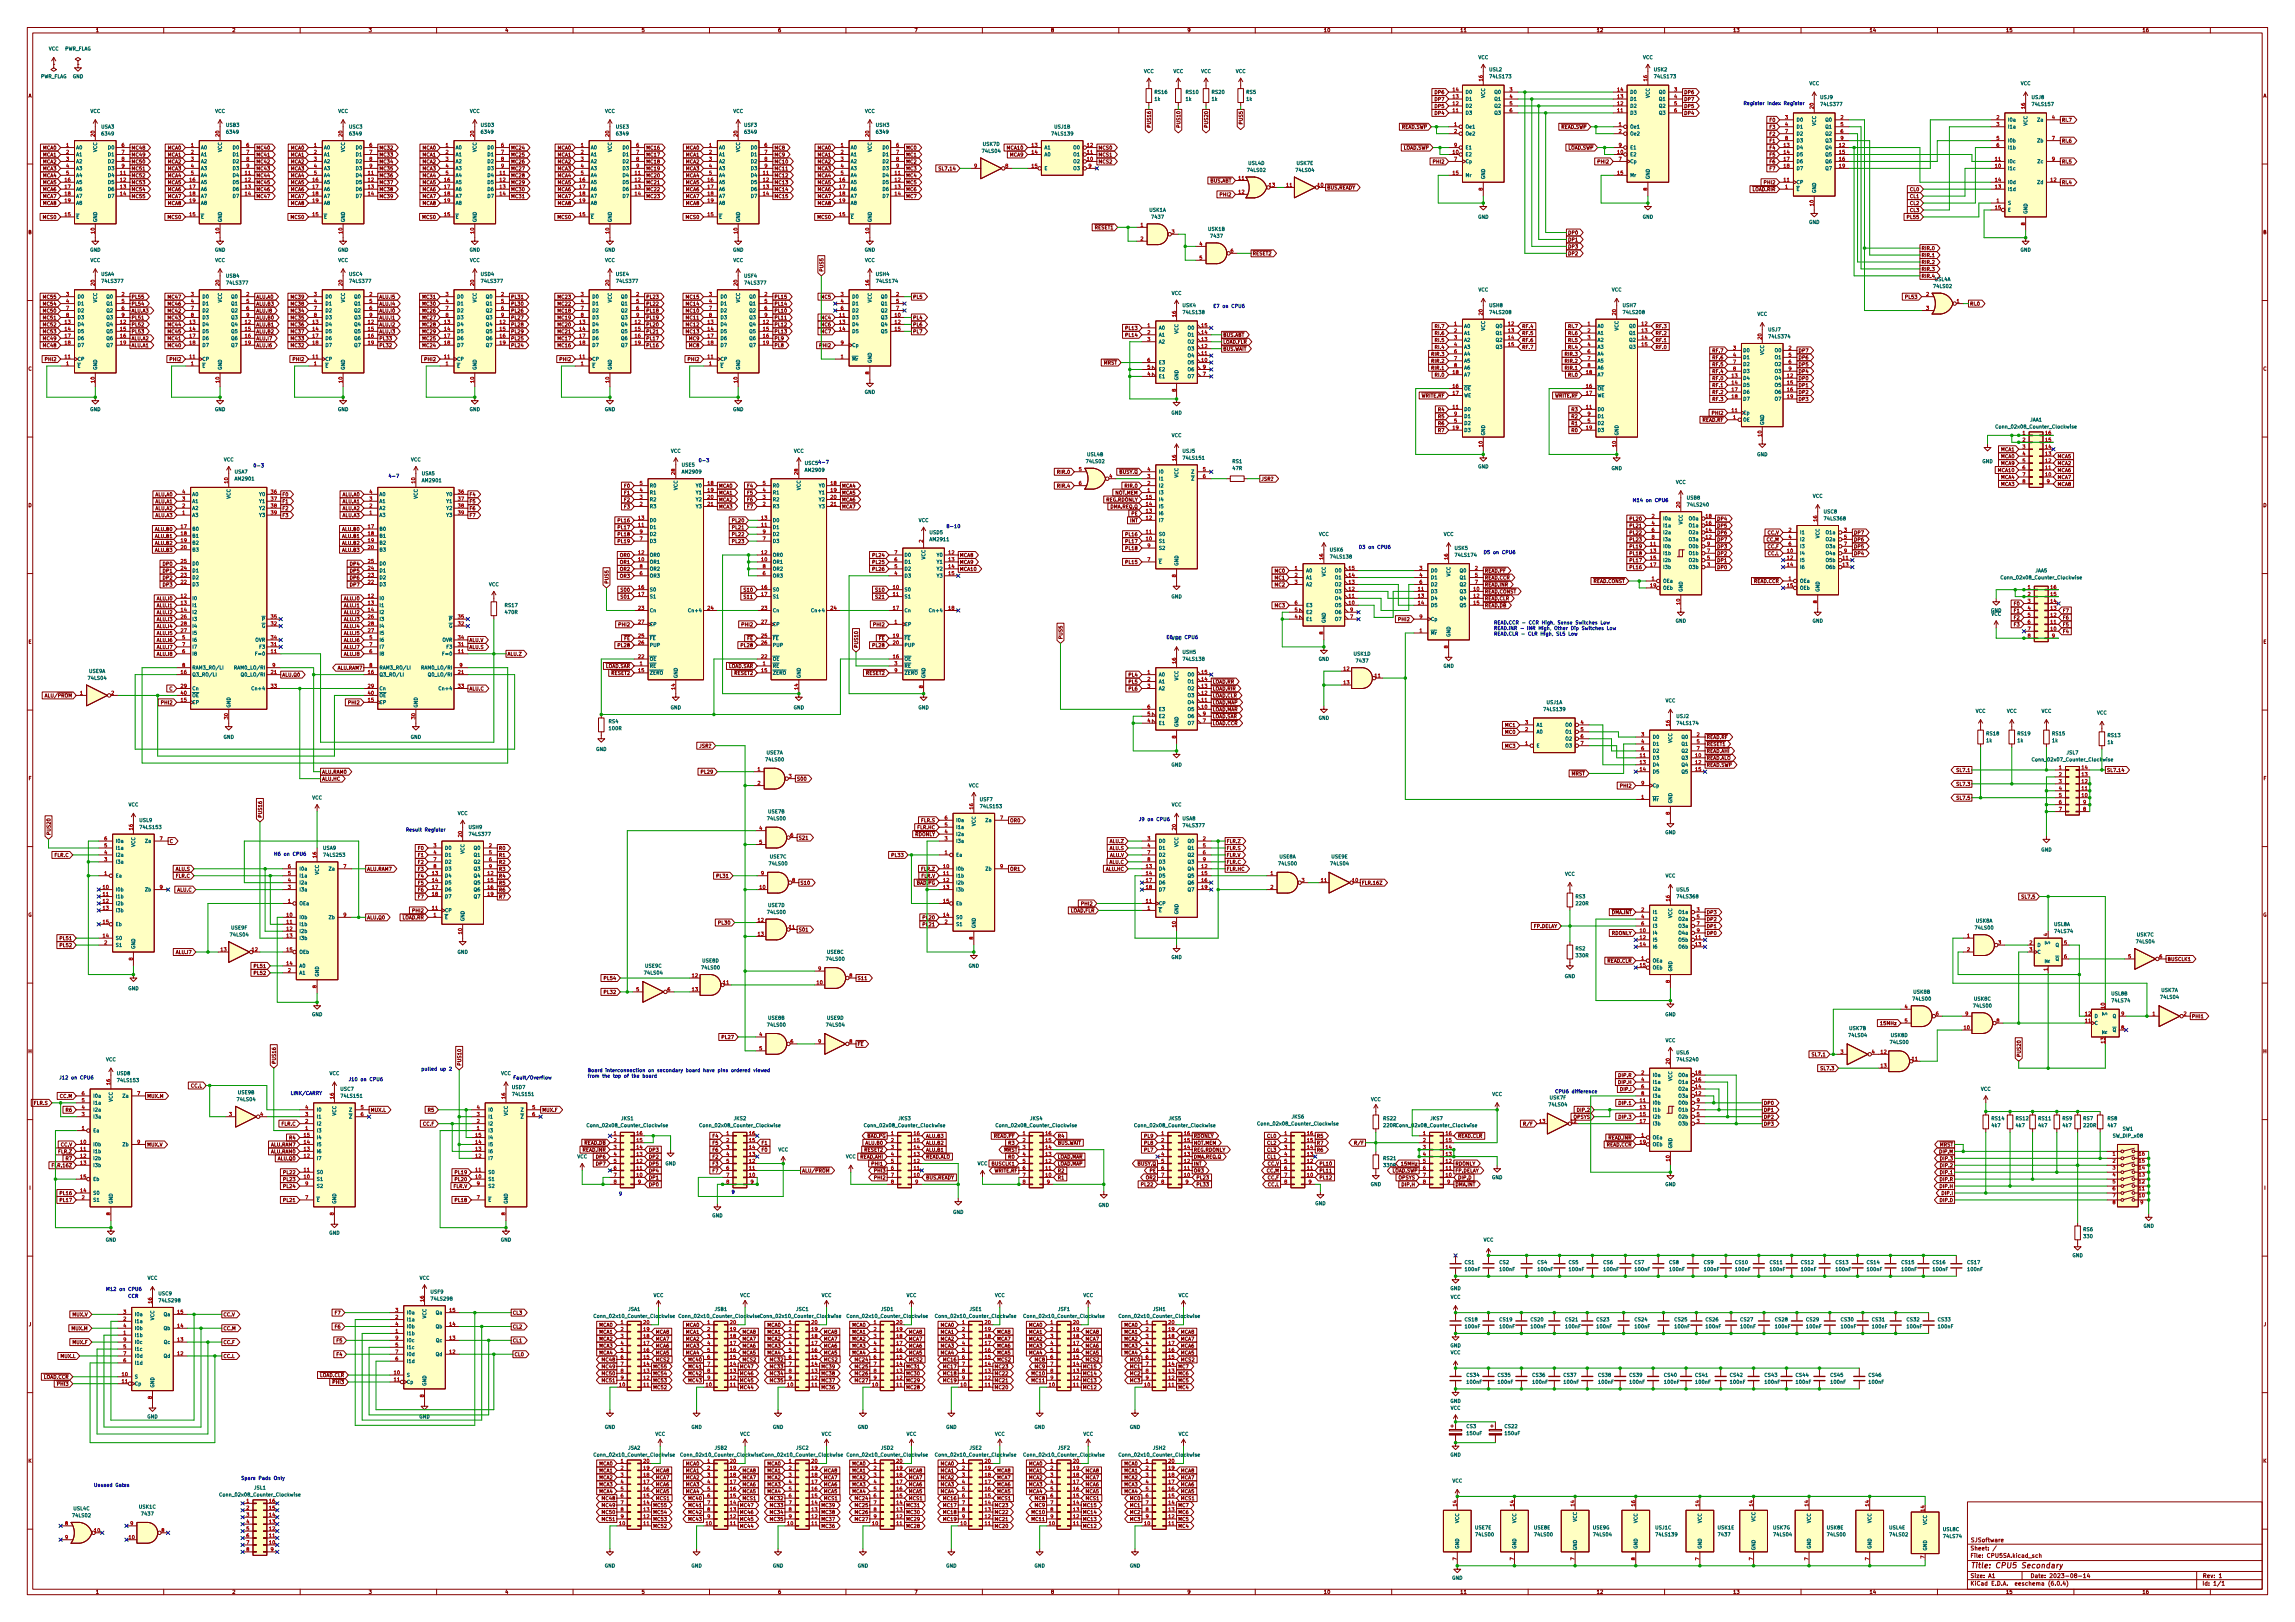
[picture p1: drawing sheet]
<svg xmlns="http://www.w3.org/2000/svg" width="841mm" height="594mm" viewBox="0 0 841 594" stroke-linecap="round" stroke-linejoin="round" font-family="sans-serif">
<defs><g id="words">
<text font-size="2.8" fill="#840000" x="722" y="574.4">Title: CPU5 Secondary</text>
<g font-size="2.1" fill="#840000">
<text x="722" y="567.8">Sheet: /</text>
<text x="722" y="564.8">SJSoftware</text>
<text x="722" y="570.5">File: CPU5SA.kicad_sch</text>
<text x="722" y="580.7">KiCad E.D.A. eeschema (6.0.4)</text>
<text x="722" y="577.9">Size: A1</text>
<text x="744" y="577.9">Date: 2023-08-14</text>
<text x="807" y="577.9">Rev: 1</text>
<text x="807" y="580.7">Id: 1/1</text>
</g>
<g font-size="1.8" fill="#840000">
<text x="35" y="11.7">1</text>
<text x="85" y="11.7">2</text>
<text x="135" y="11.7">3</text>
<text x="185" y="11.7">4</text>
<text x="235" y="11.7">5</text>
<text x="285" y="11.7">6</text>
<text x="335" y="11.7">7</text>
<text x="385" y="11.7">8</text>
<text x="435" y="11.7">9</text>
<text x="485" y="11.7">10</text>
<text x="535" y="11.7">11</text>
<text x="585" y="11.7">12</text>
<text x="635" y="11.7">13</text>
<text x="685" y="11.7">14</text>
<text x="735" y="11.7">15</text>
<text x="785" y="11.7">16</text>
<text x="10.3" y="35.7">A</text>
<text x="526" y="34.5">DP6</text>
<text x="617.1" y="34.5">DP6</text>
<text x="829.3" y="35.7">A</text>
<text x="526" y="37">DP7</text>
<text x="526" y="39.5">DP5</text>
<text x="617.1" y="37">DP7</text>
<text x="617.1" y="39.5">DP5</text>
<text x="421.7" y="46.2" transform="rotate(-90 421.7 46.2)">PUS16</text>
<text x="432.5" y="46.2" transform="rotate(-90 432.5 46.2)">PUS10</text>
<text x="442.7" y="46.2" transform="rotate(-90 442.7 46.2)">PUS20</text>
<text x="455.4" y="45.2" transform="rotate(-90 455.4 45.2)">PUS5</text>
<text x="512.2" y="47.2">~{READ.SWP}</text>
<text x="526" y="42.1">DP4</text>
<text x="570.6" y="47.2">~{READ.SWP}</text>
<text x="617.1" y="42.1">DP4</text>
<text x="648.7" y="44.6">F0</text>
<text x="648.7" y="47.2">F3</text>
<text x="755.5" y="44.6">RI.7</text>
<text x="648.7" y="52.2">F1</text>
<text x="648.7" y="49.7">F2</text>
<text x="755.5" y="52.2">RI.6</text>
<text x="15.8" y="57.3">MCA1</text>
<text x="15.8" y="59.9">MCA2</text>
<text x="15.8" y="54.8">MCA0</text>
<text x="48.1" y="57.3">MC49</text>
<text x="48.1" y="54.8">MC48</text>
<text x="48.1" y="59.9">MC50</text>
<text x="61.5" y="54.8">MCA0</text>
<text x="61.5" y="59.9">MCA2</text>
<text x="61.5" y="57.3">MCA1</text>
<text x="93.8" y="57.3">MC41</text>
<text x="93.8" y="54.8">MC40</text>
<text x="93.8" y="59.9">MC42</text>
<text x="106.6" y="57.3">MCA1</text>
<text x="106.6" y="59.9">MCA2</text>
<text x="106.6" y="54.8">MCA0</text>
<text x="138.9" y="59.9">MC34</text>
<text x="138.9" y="57.3">MC33</text>
<text x="138.9" y="54.8">MC32</text>
<text x="154.9" y="59.9">MCA2</text>
<text x="154.9" y="54.8">MCA0</text>
<text x="154.9" y="57.3">MCA1</text>
<text x="187.2" y="59.9">MC26</text>
<text x="187.2" y="54.8">MC24</text>
<text x="187.2" y="57.3">MC25</text>
<text x="204.4" y="54.8">MCA0</text>
<text x="204.4" y="57.3">MCA1</text>
<text x="204.4" y="59.9">MCA2</text>
<text x="236.7" y="54.8">MC16</text>
<text x="236.7" y="59.9">MC18</text>
<text x="236.7" y="57.3">MC17</text>
<text x="251.4" y="57.3">MCA1</text>
<text x="251.4" y="59.9">MCA2</text>
<text x="251.4" y="54.8">MCA0</text>
<text x="283.7" y="57.3">MC9</text>
<text x="283.7" y="54.8">MC8</text>
<text x="283.7" y="59.9">MC10</text>
<text x="299.6" y="59.9">MCA2</text>
<text x="299.6" y="57.3">MCA1</text>
<text x="299.6" y="54.8">MCA0</text>
<text x="331.9" y="59.9">MC2</text>
<text x="331.9" y="54.8">MC0</text>
<text x="331.9" y="57.3">MC1</text>
<text x="369.1" y="54.8">MCA10</text>
<text x="370.1" y="57.3">MCA9</text>
<text x="402.4" y="59.9">MCS2</text>
<text x="402.4" y="57.3">MCS1</text>
<text x="402.4" y="54.8">MCS0</text>
<text x="512.8" y="54.8">~{LOAD.SWP}</text>
<text x="525.5" y="59.9">PHI2</text>
<text x="573.1" y="54.8">~{LOAD.SWP}</text>
<text x="585.8" y="59.9">PHI2</text>
<text x="648.7" y="54.8">F4</text>
<text x="648.7" y="59.9">F6</text>
<text x="648.7" y="57.3">F5</text>
<text x="755.5" y="59.9">RI.5</text>
<text x="15.8" y="64.9">MCA4</text>
<text x="15.8" y="62.4">MCA3</text>
<text x="48.1" y="62.4">MC51</text>
<text x="48.1" y="64.9">MC52</text>
<text x="61.5" y="62.4">MCA3</text>
<text x="61.5" y="64.9">MCA4</text>
<text x="93.8" y="62.4">MC43</text>
<text x="93.8" y="64.9">MC44</text>
<text x="106.6" y="64.9">MCA4</text>
<text x="106.6" y="62.4">MCA3</text>
<text x="138.9" y="62.4">MC35</text>
<text x="138.9" y="64.9">MC36</text>
<text x="154.9" y="62.4">MCA3</text>
<text x="154.9" y="64.9">MCA4</text>
<text x="187.2" y="62.4">MC27</text>
<text x="187.2" y="64.9">MC28</text>
<text x="204.4" y="62.4">MCA3</text>
<text x="204.4" y="64.9">MCA4</text>
<text x="236.7" y="62.4">MC19</text>
<text x="236.7" y="64.9">MC20</text>
<text x="251.4" y="64.9">MCA4</text>
<text x="251.4" y="62.4">MCA3</text>
<text x="283.7" y="64.9">MC12</text>
<text x="283.7" y="62.4">MC11</text>
<text x="299.6" y="64.9">MCA4</text>
<text x="299.6" y="62.4">MCA3</text>
<text x="331.9" y="64.9">MC4</text>
<text x="331.9" y="62.4">MC3</text>
<text x="344.7" y="62.4">SL7.14</text>
<text x="648.7" y="62.4">F7</text>
<text x="15.8" y="70">MCA6</text>
<text x="15.8" y="67.5">MCA5</text>
<text x="48.1" y="70">MC54</text>
<text x="48.1" y="67.5">MC53</text>
<text x="61.5" y="67.5">MCA5</text>
<text x="61.5" y="70">MCA6</text>
<text x="93.8" y="70">MC46</text>
<text x="93.8" y="67.5">MC45</text>
<text x="106.6" y="70">MCA6</text>
<text x="106.6" y="67.5">MCA5</text>
<text x="138.9" y="70">MC38</text>
<text x="138.9" y="67.5">MC37</text>
<text x="154.9" y="70">MCA6</text>
<text x="154.9" y="67.5">MCA5</text>
<text x="187.2" y="67.5">MC29</text>
<text x="187.2" y="70">MC30</text>
<text x="204.4" y="67.5">MCA5</text>
<text x="204.4" y="70">MCA6</text>
<text x="236.7" y="70">MC22</text>
<text x="236.7" y="67.5">MC21</text>
<text x="251.4" y="67.5">MCA5</text>
<text x="251.4" y="70">MCA6</text>
<text x="283.7" y="67.5">MC13</text>
<text x="283.7" y="70">MC14</text>
<text x="299.6" y="70">MCA6</text>
<text x="299.6" y="67.5">MCA5</text>
<text x="331.9" y="67.5">MC5</text>
<text x="331.9" y="70">MC6</text>
<text x="442.1" y="66.8">~{BUS.ABT}</text>
<text x="447.4" y="71.9">PHI2</text>
<text x="486.3" y="69.4">~{BUS.READY}</text>
<text x="640.8" y="70">~{LOAD.RIR}</text>
<text x="646.8" y="67.5">PHI2</text>
<text x="700.1" y="70">CL0</text>
<text x="755.5" y="67.5">RI.4</text>
<text x="15.8" y="72.6">MCA7</text>
<text x="15.8" y="75.1">MCA8</text>
<text x="48.1" y="72.6">MC55</text>
<text x="61.5" y="72.6">MCA7</text>
<text x="61.5" y="75.1">MCA8</text>
<text x="93.8" y="72.6">MC47</text>
<text x="106.6" y="72.6">MCA7</text>
<text x="106.6" y="75.1">MCA8</text>
<text x="138.9" y="72.6">MC39</text>
<text x="154.9" y="75.1">MCA8</text>
<text x="154.9" y="72.6">MCA7</text>
<text x="187.2" y="72.6">MC31</text>
<text x="204.4" y="75.1">MCA8</text>
<text x="204.4" y="72.6">MCA7</text>
<text x="236.7" y="72.6">MC23</text>
<text x="251.4" y="72.6">MCA7</text>
<text x="251.4" y="75.1">MCA8</text>
<text x="283.7" y="72.6">MC15</text>
<text x="299.6" y="75.1">MCA8</text>
<text x="299.6" y="72.6">MCA7</text>
<text x="331.9" y="72.6">MC7</text>
<text x="700.1" y="77.6">CL3</text>
<text x="700.1" y="72.6">CL1</text>
<text x="700.1" y="75.1">CL2</text>
<text x="15.9" y="80.2">MCS0</text>
<text x="61.6" y="80.2">MCS0</text>
<text x="106.7" y="80.2">MCS0</text>
<text x="154.9" y="80.2">MCS0</text>
<text x="204.5" y="80.2">MCS0</text>
<text x="251.5" y="80.2">MCS0</text>
<text x="299.7" y="80.2">MCS0</text>
<text x="399.9" y="84">~{RESET1}</text>
<text x="699.2" y="80.2">PL55</text>
<text x="10.3" y="85.7">B</text>
<text x="574.5" y="88.4">DP1</text>
<text x="574.5" y="85.9">DP0</text>
<text x="829.3" y="85.7">B</text>
<text x="458.9" y="93.5">~{RESET2}</text>
<text x="574.5" y="91">DP3</text>
<text x="574.5" y="93.5">DP2</text>
<text x="704.1" y="94.1">RIR.1</text>
<text x="704.1" y="91.6">RIR.0</text>
<text x="301.7" y="99.6" transform="rotate(-90 301.7 99.6)">PUS5</text>
<text x="704.1" y="101.8">RIR.4</text>
<text x="704.1" y="96.7">RIR.2</text>
<text x="704.1" y="99.2">RIR.3</text>
<text x="16.1" y="109.4">MC55</text>
<text x="16.1" y="111.9">MC54</text>
<text x="48.1" y="109.4">PL55</text>
<text x="48.1" y="111.9">PL54</text>
<text x="61.8" y="111.9">MC46</text>
<text x="61.8" y="109.4">MC47</text>
<text x="93.8" y="109.4">ALU.A0</text>
<text x="93.8" y="111.9">ALU.B3</text>
<text x="106.9" y="109.4">MC39</text>
<text x="106.9" y="111.9">MC38</text>
<text x="138.9" y="111.9">ALU.I4</text>
<text x="138.9" y="109.4">ALU.I5</text>
<text x="155.1" y="109.4">MC31</text>
<text x="155.1" y="111.9">MC30</text>
<text x="187.2" y="111.9">PL30</text>
<text x="187.2" y="109.4">PL31</text>
<text x="204.7" y="109.4">MC23</text>
<text x="204.7" y="111.9">MC22</text>
<text x="236.7" y="109.4">PL23</text>
<text x="236.7" y="111.9">PL22</text>
<text x="251.7" y="111.9">MC14</text>
<text x="251.7" y="109.4">MC15</text>
<text x="283.7" y="111.9">PL14</text>
<text x="283.7" y="109.4">PL15</text>
<text x="300.9" y="109.4">MC5</text>
<text x="334.5" y="109.4">PL5</text>
<text x="698.6" y="109.4">PL53</text>
<text x="721.8" y="111.9">RI.0</text>
<text x="16.1" y="114.5">MC50</text>
<text x="16.1" y="119.5">MC52</text>
<text x="16.1" y="117">MC51</text>
<text x="48.1" y="117">PL51</text>
<text x="48.1" y="114.5">ALU.A3</text>
<text x="48.1" y="119.5">PL52</text>
<text x="61.8" y="117">MC43</text>
<text x="61.8" y="119.5">MC44</text>
<text x="61.8" y="114.5">MC42</text>
<text x="93.8" y="119.5">ALU.B1</text>
<text x="93.8" y="114.5">ALU.I8</text>
<text x="93.8" y="117">ALU.B0</text>
<text x="106.9" y="119.5">MC36</text>
<text x="106.9" y="114.5">MC34</text>
<text x="106.9" y="117">MC35</text>
<text x="138.9" y="119.5">ALU.I2</text>
<text x="138.9" y="114.5">ALU.I0</text>
<text x="138.9" y="117">ALU.I1</text>
<text x="155.1" y="119.5">MC28</text>
<text x="155.1" y="117">MC27</text>
<text x="155.1" y="114.5">MC26</text>
<text x="187.2" y="119.5">PL28</text>
<text x="187.2" y="114.5">PL26</text>
<text x="187.2" y="117">PL27</text>
<text x="204.7" y="119.5">MC20</text>
<text x="204.7" y="117">MC19</text>
<text x="204.7" y="114.5">MC18</text>
<text x="236.7" y="114.5">PL18</text>
<text x="236.7" y="117">PL19</text>
<text x="236.7" y="119.5">PL20</text>
<text x="251.7" y="117">MC11</text>
<text x="251.7" y="114.5">MC10</text>
<text x="251.7" y="119.5">MC12</text>
<text x="283.7" y="117">PL11</text>
<text x="283.7" y="114.5">PL10</text>
<text x="283.7" y="119.5">PL12</text>
<text x="300.9" y="117">MC4</text>
<text x="300.9" y="119.5">MC6</text>
<text x="334.5" y="119.5">PL6</text>
<text x="334.5" y="117">PL4</text>
<text x="16.1" y="124.6">MC49</text>
<text x="16.1" y="122.1">MC53</text>
<text x="48.1" y="122.1">PL53</text>
<text x="48.1" y="124.6">ALU.A2</text>
<text x="61.8" y="124.6">MC41</text>
<text x="61.8" y="122.1">MC45</text>
<text x="93.8" y="122.1">ALU.B2</text>
<text x="93.8" y="124.6">ALU.I7</text>
<text x="106.9" y="122.1">MC37</text>
<text x="106.9" y="124.6">MC33</text>
<text x="138.9" y="124.6">PL33</text>
<text x="138.9" y="122.1">ALU.I3</text>
<text x="155.1" y="122.1">MC29</text>
<text x="155.1" y="124.6">MC25</text>
<text x="187.2" y="122.1">PL29</text>
<text x="187.2" y="124.6">PL25</text>
<text x="204.7" y="122.1">MC21</text>
<text x="204.7" y="124.6">MC17</text>
<text x="236.7" y="122.1">PL21</text>
<text x="236.7" y="124.6">PL17</text>
<text x="251.7" y="122.1">MC13</text>
<text x="252.6" y="124.6">MC9</text>
<text x="283.7" y="122.1">PL13</text>
<text x="283.7" y="124.6">PL9</text>
<text x="300.9" y="122.1">MC7</text>
<text x="334.5" y="122.1">PL7</text>
<text x="412.8" y="120.8">PL13</text>
<text x="412.8" y="123.4">PL14</text>
<text x="448.2" y="125.9">~{LOAD.FLR}</text>
<text x="448.2" y="123.4">~{BUS.ABT}</text>
<text x="526.2" y="125.3">RI.5</text>
<text x="526.2" y="120.2">RI.7</text>
<text x="526.2" y="122.7">RI.6</text>
<text x="557.7" y="120.2">RF.4</text>
<text x="557.7" y="122.7">RF.5</text>
<text x="557.7" y="125.3">RF.6</text>
<text x="575.1" y="122.7">RI.6</text>
<text x="575.1" y="125.3">RI.5</text>
<text x="575.1" y="120.2">RI.7</text>
<text x="606.6" y="120.2">RF.3</text>
<text x="606.6" y="122.7">RF.2</text>
<text x="606.6" y="125.3">RF.1</text>
<text x="16.1" y="127.2">MC48</text>
<text x="48.1" y="127.2">ALU.A1</text>
<text x="61.8" y="127.2">MC40</text>
<text x="93.8" y="127.2">ALU.I6</text>
<text x="106.9" y="127.2">MC32</text>
<text x="138.9" y="127.2">PL32</text>
<text x="155.1" y="127.2">MC24</text>
<text x="187.2" y="127.2">PL24</text>
<text x="204.7" y="127.2">MC16</text>
<text x="236.7" y="127.2">PL16</text>
<text x="252.6" y="127.2">MC8</text>
<text x="283.7" y="127.2">PL8</text>
<text x="300.7" y="127.2">PHI2</text>
<text x="448.2" y="128.4">~{BUS.WAIT}</text>
<text x="524.9" y="130.3">RIR.3</text>
<text x="526.2" y="127.8">RI.4</text>
<text x="557.7" y="127.8">RF.7</text>
<text x="573.8" y="130.3">RIR.3</text>
<text x="575.1" y="127.8">RI.4</text>
<text x="606.6" y="127.8">RF.0</text>
<text x="627.8" y="129.1">RF.7</text>
<text x="627.8" y="131.6">RF.6</text>
<text x="659" y="129.1">DP7</text>
<text x="659" y="131.6">DP6</text>
<text x="10.3" y="135.7">C</text>
<text x="16.9" y="132.2">PHI2</text>
<text x="62.6" y="132.2">PHI2</text>
<text x="107.7" y="132.2">PHI2</text>
<text x="155.9" y="132.2">PHI2</text>
<text x="205.5" y="132.2">PHI2</text>
<text x="252.4" y="132.2">PHI2</text>
<text x="403" y="133.5">~{MRST}</text>
<text x="524.9" y="135.4">RIR.1</text>
<text x="524.9" y="132.9">RIR.2</text>
<text x="526.2" y="138">RI.0</text>
<text x="573.8" y="135.4">RIR.1</text>
<text x="573.8" y="132.9">RIR.2</text>
<text x="575.1" y="138">RI.0</text>
<text x="627.8" y="134.1">RF.5</text>
<text x="627.8" y="136.7">RF.4</text>
<text x="659" y="136.7">DP4</text>
<text x="659" y="134.1">DP5</text>
<text x="829.3" y="135.7">C</text>
<text x="627.8" y="139.2">RF.0</text>
<text x="627.8" y="141.8">RF.1</text>
<text x="659" y="141.8">DP1</text>
<text x="659" y="139.2">DP0</text>
<text x="519.5" y="145.6">~{WRITE.RF}</text>
<text x="568.4" y="145.6">~{WRITE.RF}</text>
<text x="627.8" y="146.8">RF.3</text>
<text x="627.8" y="144.3">RF.2</text>
<text x="659" y="144.3">DP2</text>
<text x="659" y="146.8">DP3</text>
<text x="527.2" y="155.7">R6</text>
<text x="527.2" y="150.7">R4</text>
<text x="527.2" y="153.2">R5</text>
<text x="576.1" y="155.7">R1</text>
<text x="576.1" y="153.2">R2</text>
<text x="576.1" y="150.7">R3</text>
<text x="622.4" y="154.5">~{READ.RF}</text>
<text x="627.7" y="151.9">PHI2</text>
<text x="527.2" y="158.3">R7</text>
<text x="576.1" y="158.3">R0</text>
<text x="733.3" y="167.8">MCA0</text>
<text x="733.3" y="165.3">MCA1</text>
<text x="753.9" y="167.8">MCA5</text>
<text x="387.8" y="173.5">RIR.0</text>
<text x="408.9" y="173.5">~{BUSY.Q}</text>
<text x="732.4" y="172.9">MCA10</text>
<text x="733.3" y="170.3">MCA9</text>
<text x="753.9" y="170.3">MCA2</text>
<text x="753.9" y="172.9">MCA6</text>
<text x="228.9" y="178.6">F0</text>
<text x="263.4" y="178.6">MCA0</text>
<text x="274" y="178.6">F4</text>
<text x="308.5" y="178.6">MCA4</text>
<text x="387.8" y="178.6">RIR.4</text>
<text x="412.5" y="178.6">RIR.0</text>
<text x="462.1" y="176.1">JSR?</text>
<text x="733.3" y="178">MCA3</text>
<text x="733.3" y="175.4">MCA4</text>
<text x="753.9" y="178">MCA8</text>
<text x="753.9" y="175.4">MCA7</text>
<text x="10.3" y="185.7">D</text>
<text x="57" y="184.3">ALU.A1</text>
<text x="57" y="181.8">ALU.A0</text>
<text x="103.3" y="181.8">F0</text>
<text x="103.3" y="184.3">F1</text>
<text x="125.5" y="181.8">ALU.A0</text>
<text x="125.5" y="184.3">ALU.A1</text>
<text x="171.9" y="181.8">F4</text>
<text x="171.9" y="184.3">F5</text>
<text x="228.9" y="183.7">F2</text>
<text x="228.9" y="181.1">F1</text>
<text x="263.4" y="183.7">MCA2</text>
<text x="263.4" y="181.1">MCA1</text>
<text x="274" y="181.1">F5</text>
<text x="274" y="183.7">F6</text>
<text x="308.5" y="181.1">MCA5</text>
<text x="308.5" y="183.7">MCA6</text>
<text x="405.2" y="183.7">REG.RDONLY</text>
<text x="408.7" y="181.1">NOT.MEM</text>
<text x="829.3" y="185.7">D</text>
<text x="57" y="189.4">ALU.A3</text>
<text x="57" y="186.9">ALU.A2</text>
<text x="103.3" y="189.4">F3</text>
<text x="103.3" y="186.9">F2</text>
<text x="125.5" y="186.9">ALU.A2</text>
<text x="125.5" y="189.4">ALU.A3</text>
<text x="171.9" y="186.9">F6</text>
<text x="171.9" y="189.4">F7</text>
<text x="226.8" y="191.3">PL16</text>
<text x="228.9" y="186.2">F3</text>
<text x="263.4" y="186.2">MCA3</text>
<text x="268.7" y="191.3">PL20</text>
<text x="274" y="186.2">F7</text>
<text x="308.5" y="186.2">MCA7</text>
<text x="406.8" y="186.2">DMA.REQ.Q</text>
<text x="414.2" y="191.3">INT</text>
<text x="414.7" y="188.8">PE</text>
<text x="597.6" y="190.7">PL20</text>
<text x="629.1" y="190.7">DP4</text>
<text x="57" y="194.5">ALU.B0</text>
<text x="57" y="197">ALU.B1</text>
<text x="125.5" y="194.5">ALU.B0</text>
<text x="125.5" y="197">ALU.B1</text>
<text x="226.8" y="196.4">PL18</text>
<text x="226.8" y="193.8">PL17</text>
<text x="268.7" y="193.8">PL21</text>
<text x="268.7" y="196.4">PL22</text>
<text x="412.8" y="196.4">PL16</text>
<text x="597.6" y="193.2">PL21</text>
<text x="597.6" y="195.7">PL22</text>
<text x="629.1" y="195.7">DP6</text>
<text x="629.1" y="193.2">DP5</text>
<text x="647.8" y="195.7">CC.V</text>
<text x="679.3" y="195.7">DP7</text>
<text x="57" y="202.1">ALU.B3</text>
<text x="57" y="199.6">ALU.B2</text>
<text x="125.5" y="199.6">ALU.B2</text>
<text x="125.5" y="202.1">ALU.B3</text>
<text x="226.8" y="198.9">PL19</text>
<text x="227.3" y="204">OR0</text>
<text x="268.7" y="198.9">PL23</text>
<text x="320.1" y="204">PL24</text>
<text x="351.6" y="204">MCA8</text>
<text x="412.8" y="201.5">PL18</text>
<text x="412.8" y="198.9">PL17</text>
<text x="597.6" y="200.8">PL19</text>
<text x="597.6" y="198.3">PL23</text>
<text x="597.6" y="203.4">PL18</text>
<text x="629.1" y="200.8">DP3</text>
<text x="629.1" y="203.4">DP2</text>
<text x="629.1" y="198.3">DP7</text>
<text x="647.5" y="198.3">CC.M</text>
<text x="647.9" y="200.8">CC.F</text>
<text x="647.9" y="203.4">CC.L</text>
<text x="679.3" y="203.4">DP4</text>
<text x="679.3" y="200.8">DP5</text>
<text x="679.3" y="198.3">DP6</text>
<text x="59.9" y="207.2">DP0</text>
<text x="59.9" y="209.7">DP1</text>
<text x="128.5" y="209.7">DP5</text>
<text x="128.5" y="207.2">DP4</text>
<text x="227.3" y="206.5">OR1</text>
<text x="227.3" y="209.1">OR2</text>
<text x="320.1" y="209.1">PL26</text>
<text x="320.1" y="206.5">PL25</text>
<text x="351.6" y="206.5">MCA9</text>
<text x="351.6" y="209.1">MCA10</text>
<text x="412.8" y="206.5">PL15</text>
<text x="467.3" y="209.7">MC0</text>
<text x="544" y="209.7">~{READ.PF}</text>
<text x="597.6" y="208.4">PL16</text>
<text x="597.6" y="205.9">PL17</text>
<text x="629.1" y="205.9">DP1</text>
<text x="629.1" y="208.4">DP0</text>
<text x="59.9" y="212.3">DP2</text>
<text x="59.9" y="214.8">DP3</text>
<text x="128.5" y="214.8">DP7</text>
<text x="128.5" y="212.3">DP6</text>
<text x="223" y="213.9" transform="rotate(-90 223 213.9)">PUS5</text>
<text x="227.3" y="211.6">OR3</text>
<text x="467.3" y="214.8">MC2</text>
<text x="467.3" y="212.3">MC1</text>
<text x="544" y="212.3">~{READ.CCR}</text>
<text x="544" y="214.8">~{READ.INR}</text>
<text x="582.4" y="213.5">~{READ.CONST}</text>
<text x="641.3" y="213.5">~{READ.CCR}</text>
<text x="57.7" y="219.9">ALU.I0</text>
<text x="126.3" y="219.9">ALU.I0</text>
<text x="227.8" y="216.7">S00</text>
<text x="227.8" y="219.2">S01</text>
<text x="272.9" y="216.7">S10</text>
<text x="272.9" y="219.2">S11</text>
<text x="321.2" y="216.7">S10</text>
<text x="321.2" y="219.2">S21</text>
<text x="544" y="217.3">~{READ.CONST}</text>
<text x="544" y="219.9">~{READ.CLR}</text>
<text x="738.2" y="221.8">F0</text>
<text x="57.7" y="225">ALU.I2</text>
<text x="57.7" y="227.5">ALU.I3</text>
<text x="57.7" y="222.4">ALU.I1</text>
<text x="126.3" y="227.5">ALU.I3</text>
<text x="126.3" y="222.4">ALU.I1</text>
<text x="126.3" y="225">ALU.I2</text>
<text x="467.3" y="222.4">MC3</text>
<text x="512.8" y="227.5">PHI2</text>
<text x="544" y="222.4">~{READ.DB}</text>
<text x="738.2" y="226.9">F2</text>
<text x="738.2" y="224.3">F1</text>
<text x="755.8" y="224.3">F7</text>
<text x="755.8" y="226.9">F6</text>
<text x="57.7" y="230">ALU.I4</text>
<text x="57.7" y="232.6">ALU.I5</text>
<text x="126.3" y="230">ALU.I4</text>
<text x="126.3" y="232.6">ALU.I5</text>
<text x="227" y="229.4">PHI2</text>
<text x="272.1" y="229.4">PHI2</text>
<text x="320.4" y="229.4">PHI2</text>
<text x="738.2" y="229.4">F3</text>
<text x="755.8" y="229.4">F5</text>
<text x="755.8" y="231.9">F4</text>
<text x="10.4" y="235.7">E</text>
<text x="57.7" y="235.1">ALU.I6</text>
<text x="57.7" y="237.7">ALU.I7</text>
<text x="126.3" y="235.1">ALU.I6</text>
<text x="126.3" y="237.7">ALU.I7</text>
<text x="171.9" y="237.7">ALU.S</text>
<text x="171.9" y="235.1">ALU.V</text>
<text x="226.8" y="237">PL28</text>
<text x="227.3" y="234.5">~{FE}</text>
<text x="271.8" y="237">PL28</text>
<text x="272.4" y="234.5">~{FE}</text>
<text x="314.4" y="237.4" transform="rotate(-90 314.4 237.4)">PUS10</text>
<text x="320.1" y="237">PL28</text>
<text x="320.7" y="234.5">~{FE}</text>
<text x="389.3" y="234.2" transform="rotate(-90 389.3 234.2)">PUS5</text>
<text x="829.4" y="235.7">E</text>
<text x="57.7" y="240.2">ALU.I8</text>
<text x="123.7" y="245.3">ALU.RAM7</text>
<text x="126.3" y="240.2">ALU.I8</text>
<text x="185.9" y="240.2">ALU.Z</text>
<text x="220.4" y="244.6">~{LOAD.SAR}</text>
<text x="265.5" y="244.6">~{LOAD.SAR}</text>
<text x="103.3" y="247.8">ALU.Q0</text>
<text x="222.7" y="247.2">~{RESET2}</text>
<text x="267.8" y="247.2">~{RESET2}</text>
<text x="316.1" y="247.2">~{RESET2}</text>
<text x="413.8" y="247.8">PL4</text>
<text x="413.8" y="250.4">PL5</text>
<text x="444.3" y="250.4">~{LOAD.RR}</text>
<text x="15.7" y="255.4">ALU/~{PROM}</text>
<text x="59.4" y="258">PHI2</text>
<text x="62.1" y="252.9">C</text>
<text x="128" y="258">PHI2</text>
<text x="171.9" y="252.9">ALU.C</text>
<text x="413.8" y="252.9">PL6</text>
<text x="444.3" y="258">~{LOAD.MAP}</text>
<text x="444.3" y="255.4">~{LOAD.CLR}</text>
<text x="444.3" y="252.9">~{LOAD.RIR}</text>
<text x="444.3" y="263.1">~{LOAD.SAR}</text>
<text x="444.3" y="260.5">~{LOAD.MAR}</text>
<text x="444.3" y="265.6">~{LOAD.CCR}</text>
<text x="551.7" y="266.2">MC1</text>
<text x="551.7" y="268.8">MC0</text>
<text x="256.3" y="273.8">JSR?</text>
<text x="551.7" y="273.8">MC3</text>
<text x="625.3" y="275.8">~{READ.AHI}</text>
<text x="625.3" y="273.2">~{RESET1}</text>
<text x="625.3" y="270.7">~{READ.RF}</text>
<text x="625.3" y="280.8">~{READ.SWP}</text>
<text x="625.3" y="278.3">~{READ.ALO}</text>
<text x="10.4" y="285.7">F</text>
<text x="118" y="285.9">ALU.HC</text>
<text x="118" y="283.4">ALU.RAM0</text>
<text x="257.2" y="283.4">PL29</text>
<text x="291.9" y="285.9">S00</text>
<text x="574.5" y="284">~{MRST}</text>
<text x="717.4" y="287.8">SL7.3</text>
<text x="717.4" y="282.7">SL7.1</text>
<text x="772" y="282.7">SL7.14</text>
<text x="829.4" y="285.7">F</text>
<text x="594.1" y="288.5">PHI2</text>
<text x="717.4" y="292.9">SL7.5</text>
<text x="96" y="299.6" transform="rotate(-90 96 299.6)">PUS16</text>
<text x="18.5" y="306" transform="rotate(-90 18.5 306)">PUS20</text>
<text x="336.3" y="303.7">FLR.HC</text>
<text x="337.6" y="301.2">FLR.S</text>
<text x="370" y="301.2">OR0</text>
<text x="62.1" y="308.8">C</text>
<text x="153.4" y="311.3">F0</text>
<text x="182.7" y="311.3">R0</text>
<text x="292.6" y="307.5">S21</text>
<text x="333.9" y="306.2">~{RDONLY}</text>
<text x="406.6" y="311.3">ALU.S</text>
<text x="406.7" y="308.8">ALU.Z</text>
<text x="449.4" y="311.3">FLR.S</text>
<text x="449.4" y="308.8">FLR.Z</text>
<text x="20" y="313.9">FLR.C</text>
<text x="153.4" y="313.9">F1</text>
<text x="153.4" y="316.4">F2</text>
<text x="182.7" y="313.9">R1</text>
<text x="182.7" y="316.4">R2</text>
<text x="327.1" y="313.9">PL33</text>
<text x="406.6" y="316.4">ALU.C</text>
<text x="406.6" y="313.9">ALU.V</text>
<text x="449.4" y="316.4">FLR.C</text>
<text x="449.4" y="313.9">FLR.V</text>
<text x="64.4" y="318.9">ALU.S</text>
<text x="64.5" y="321.5">FLR.C</text>
<text x="134.5" y="318.9">ALU.RAM7</text>
<text x="153.4" y="318.9">F3</text>
<text x="153.4" y="321.5">F4</text>
<text x="182.7" y="318.9">R3</text>
<text x="182.7" y="321.5">R4</text>
<text x="262.9" y="321.5">PL31</text>
<text x="337.6" y="321.5">FLR.V</text>
<text x="337.7" y="318.9">FLR.Z</text>
<text x="370" y="318.9">OR1</text>
<text x="405.3" y="318.9">ALU.HC</text>
<text x="449.4" y="318.9">FLR.HC</text>
<text x="64.9" y="326.6">ALU.C</text>
<text x="153.4" y="326.6">F6</text>
<text x="153.4" y="324">F5</text>
<text x="153.4" y="329.1">F7</text>
<text x="182.7" y="326.6">R6</text>
<text x="182.7" y="324">R5</text>
<text x="182.7" y="329.1">R7</text>
<text x="293.2" y="324">S10</text>
<text x="334.5" y="324">~{BAD.PG}</text>
<text x="499" y="324">FLR.16Z</text>
<text x="741.2" y="329.1">SL7.5</text>
<text x="10.3" y="335.7">G</text>
<text x="151.5" y="334.2">PHI2</text>
<text x="390.8" y="334.2">~{LOAD.FLR}</text>
<text x="396.6" y="331.6">PHI2</text>
<text x="589.3" y="334.8">~{DMA.INT}</text>
<text x="625.3" y="334.8">DP3</text>
<text x="829.3" y="335.7">G</text>
<text x="134.5" y="336.7">ALU.Q0</text>
<text x="146" y="336.7">~{LOAD.RR}</text>
<text x="263.6" y="338.6">PL30</text>
<text x="292.6" y="341.2">S01</text>
<text x="338.5" y="339.3">PL21</text>
<text x="338.5" y="336.7">PL20</text>
<text x="562" y="339.9">FP.DELAY</text>
<text x="625.3" y="337.3">DP2</text>
<text x="625.3" y="339.9">DP1</text>
<text x="22.3" y="344.3">PL51</text>
<text x="22.3" y="346.9">PL52</text>
<text x="590.5" y="342.4">RDONLY</text>
<text x="625.3" y="342.4">DP0</text>
<text x="64.7" y="349.4">ALU.I7</text>
<text x="587.5" y="352.6">~{READ.CLR}</text>
<text x="794.2" y="352">BUSCLK1</text>
<text x="93.4" y="354.5">PL51</text>
<text x="93.4" y="357">PL52</text>
<text x="221.7" y="358.9">PL54</text>
<text x="314.2" y="358.9">S11</text>
<text x="221.7" y="364">PL32</text>
<text x="689.6" y="375.4">15MHz</text>
<text x="803.1" y="372.9">PHI1</text>
<text x="264.9" y="380.5">PL27</text>
<text x="314.2" y="383.1">~{FE}</text>
<text x="10.3" y="385.7">H</text>
<text x="101.1" y="389.8" transform="rotate(-90 101.1 389.8)">PUS16</text>
<text x="664.4" y="386.9">SL7.1</text>
<text x="740.5" y="387.3" transform="rotate(-90 740.5 387.3)">PUS20</text>
<text x="829.3" y="385.7">H</text>
<text x="169" y="390.4" transform="rotate(-90 169 390.4)">PUS10</text>
<text x="593.3" y="394.5">DIP.R</text>
<text x="667.6" y="392">SL7.3</text>
<text x="70" y="398.3">CC.L</text>
<text x="593.3" y="397">DIP.H</text>
<text x="594.1" y="399.6">DIP.I</text>
<text x="12.5" y="404.7">FLR.S</text>
<text x="22" y="402.1">CC.M</text>
<text x="24.3" y="407.2">R6</text>
<text x="53.8" y="402.1">MUX.M</text>
<text x="135.7" y="407.2">MUX.L</text>
<text x="157" y="407.2">R5</text>
<text x="198.6" y="407.2">MUX.F</text>
<text x="578.3" y="407.2">DIP.2</text>
<text x="593.6" y="404.7">DIP.1</text>
<text x="646.3" y="407.2">DP1</text>
<text x="646.3" y="404.7">DP0</text>
<text x="103.2" y="412.3">FLR.C</text>
<text x="155.1" y="412.3">CC.F</text>
<text x="559" y="412.3">R/F</text>
<text x="576.7" y="409.7">OPSYS</text>
<text x="593.6" y="409.7">DIP.3</text>
<text x="646.3" y="412.3">DP3</text>
<text x="646.3" y="409.7">DP2</text>
<text x="22.3" y="419.9">CC.V</text>
<text x="53.8" y="419.9">MUX.V</text>
<text x="99.3" y="419.9">ALU.RAM7</text>
<text x="106.2" y="417.4">R4</text>
<text x="212.7" y="419.3">~{READ.DB}</text>
<text x="261.3" y="416.7">F4</text>
<text x="261.3" y="419.3">F5</text>
<text x="278.9" y="419.3">F1</text>
<text x="316.4" y="416.7">~{BAD.PG}</text>
<text x="317.3" y="419.3">ALU.B0</text>
<text x="339.3" y="416.7">ALU.B3</text>
<text x="339.3" y="419.3">ALU.B2</text>
<text x="362.8" y="416.7">~{READ.PF}</text>
<text x="369.7" y="419.3">R3</text>
<text x="387.5" y="419.3">~{BUS.WAIT}</text>
<text x="387.5" y="416.7">R4</text>
<text x="419.5" y="416.7">PL9</text>
<text x="419.5" y="419.3">PL8</text>
<text x="437.4" y="419.3">NOT.MEM</text>
<text x="437.4" y="416.7">~{RDONLY}</text>
<text x="464.5" y="419.3">CL2</text>
<text x="464.5" y="416.7">CL0</text>
<text x="482.4" y="416.7">R5</text>
<text x="482.4" y="419.3">R7</text>
<text x="497.1" y="419.3">R/F</text>
<text x="534.2" y="416.7">~{READ.CLR}</text>
<text x="587.3" y="419.9">~{READ.CCR}</text>
<text x="588.1" y="417.4">~{READ.INR}</text>
<text x="709.4" y="419.9">~{MRST}</text>
<text x="21.5" y="422.4">FLR.Z</text>
<text x="24.3" y="425">R7</text>
<text x="99.3" y="422.4">ALU.RAM0</text>
<text x="101.9" y="425">ALU.Q0</text>
<text x="212.2" y="421.8">~{READ.INR}</text>
<text x="218.7" y="424.3">DP6</text>
<text x="237.6" y="424.3">DP2</text>
<text x="237.6" y="421.8">DP3</text>
<text x="261.3" y="424.3">F2</text>
<text x="261.3" y="421.8">F6</text>
<text x="278.9" y="421.8">F0</text>
<text x="309.9" y="424.3">VCC~{READ.AHI}</text>
<text x="315.4" y="421.8">~{RESET2}</text>
<text x="339.3" y="424.3">~{READ.ALO}</text>
<text x="339.3" y="421.8">ALU.B1</text>
<text x="366.5" y="421.8">~{MRST}</text>
<text x="369.7" y="424.3">R0</text>
<text x="387.5" y="424.3">~{LOAD.MAR}</text>
<text x="419.5" y="421.8">PL7</text>
<text x="437.4" y="421.8">REG.RDONLY</text>
<text x="437.4" y="424.3">DMA.REQ.Q</text>
<text x="464.5" y="421.8">CL3</text>
<text x="464.5" y="424.3">CL1</text>
<text x="482.4" y="421.8">R6</text>
<text x="710.9" y="422.4">DIP.M</text>
<text x="711.4" y="425">DIP.3</text>
<text x="19.5" y="427.5">FLR.16Z</text>
<text x="104.2" y="430.1">PL22</text>
<text x="167.1" y="430.1">PL19</text>
<text x="218.7" y="426.9">DP7</text>
<text x="237.6" y="429.4">DP4</text>
<text x="237.6" y="432">DP1</text>
<text x="237.6" y="426.9">DP5</text>
<text x="261.3" y="426.9">F3</text>
<text x="261.3" y="429.4">F7</text>
<text x="293.8" y="429.4">ALU/~{PROM}</text>
<text x="319.3" y="429.4">~{PHI3}</text>
<text x="319.8" y="426.9">PHI1</text>
<text x="320.7" y="432">PHI2</text>
<text x="339.3" y="432">~{BUS.READY}</text>
<text x="363" y="429.4">~{WRITE.RF}</text>
<text x="363.6" y="426.9">BUSCLK1</text>
<text x="387.5" y="432">R1</text>
<text x="387.5" y="429.4">R2</text>
<text x="387.5" y="426.9">~{LOAD.MAP}</text>
<text x="415.5" y="426.9">~{BUSY.Q}</text>
<text x="420.1" y="432">OR2</text>
<text x="421.3" y="429.4">PE</text>
<text x="437.4" y="426.9">INT</text>
<text x="437.4" y="429.4">OR3</text>
<text x="438.3" y="432">PL23</text>
<text x="464.3" y="429.4">CC.M</text>
<text x="464.6" y="426.9">CC.V</text>
<text x="464.7" y="432">CC.F</text>
<text x="483.4" y="432">PL12</text>
<text x="483.4" y="429.4">PL11</text>
<text x="483.4" y="426.9">PL10</text>
<text x="507.1" y="427.4">330R</text>
<text x="508.7" y="429.4">~{LOAD.SWP}</text>
<text x="512.5" y="432">OPSYS</text>
<text x="514" y="426.9">15MHz</text>
<text x="533.2" y="429.4">FP.DELAY</text>
<text x="533.2" y="426.9">RDONLY</text>
<text x="534.2" y="432">DIP.D</text>
<text x="711.4" y="427.5">DIP.2</text>
<text x="711.4" y="430.1">DIP.1</text>
<text x="10.7" y="435.7">I</text>
<text x="22.3" y="437.7">PL16</text>
<text x="104.2" y="432.6">PL23</text>
<text x="104.2" y="435.1">PL24</text>
<text x="166.2" y="435.1">FLR.V</text>
<text x="167.1" y="432.6">PL20</text>
<text x="237.6" y="434.5">DP0</text>
<text x="418.5" y="434.5">PL22</text>
<text x="438.3" y="434.5">PL33</text>
<text x="464.7" y="434.5">CC.L</text>
<text x="513.9" y="434.5">DIP.H</text>
<text x="533.2" y="434.5">~{DMA.INT}</text>
<text x="711.1" y="435.1">DIP.H</text>
<text x="711.1" y="432.6">DIP.R</text>
<text x="711.9" y="437.7">DIP.I</text>
<text x="829.7" y="435.7">I</text>
<text x="22.3" y="440.2">PL17</text>
<text x="104.2" y="440.2">PL21</text>
<text x="167.1" y="440.2">PL18</text>
<text x="711.1" y="440.2">DIP.D</text>
<text x="10.5" y="485.7">J</text>
<text x="26.6" y="482.1">MUX.V</text>
<text x="81.8" y="482.1">CC.V</text>
<text x="122.9" y="481.5">F7</text>
<text x="187.8" y="481.5">CL3</text>
<text x="219.6" y="485.9">MCA0</text>
<text x="251.4" y="485.9">MCA0</text>
<text x="281.2" y="485.9">MCA0</text>
<text x="312.3" y="485.9">MCA0</text>
<text x="344.7" y="485.9">MCA0</text>
<text x="377.1" y="485.9">MCA0</text>
<text x="412" y="485.9">MCA0</text>
<text x="829.5" y="485.7">J</text>
<text x="26.3" y="487.2">MUX.M</text>
<text x="81.8" y="487.2">CC.M</text>
<text x="122.9" y="486.6">F6</text>
<text x="123.5" y="491.7">F5</text>
<text x="187.8" y="486.6">CL2</text>
<text x="187.8" y="491.7">CL1</text>
<text x="219.6" y="488.5">MCA1</text>
<text x="219.6" y="491">MCA2</text>
<text x="240.2" y="491">MCA7</text>
<text x="240.2" y="488.5">MCA8</text>
<text x="251.4" y="488.5">MCA1</text>
<text x="251.4" y="491">MCA2</text>
<text x="271.9" y="491">MCA7</text>
<text x="271.9" y="488.5">MCA8</text>
<text x="281.2" y="491">MCA2</text>
<text x="281.2" y="488.5">MCA1</text>
<text x="301.8" y="488.5">MCA8</text>
<text x="301.8" y="491">MCA7</text>
<text x="312.3" y="488.5">MCA1</text>
<text x="312.3" y="491">MCA2</text>
<text x="332.9" y="491">MCA7</text>
<text x="332.9" y="488.5">MCA8</text>
<text x="344.7" y="488.5">MCA1</text>
<text x="344.7" y="491">MCA2</text>
<text x="365.3" y="491">MCA7</text>
<text x="365.3" y="488.5">MCA8</text>
<text x="377.1" y="491">MCA2</text>
<text x="377.1" y="488.5">MCA1</text>
<text x="397.7" y="491">MCA7</text>
<text x="397.7" y="488.5">MCA8</text>
<text x="412" y="488.5">MCA1</text>
<text x="412" y="491">MCA2</text>
<text x="432.6" y="491">MCA7</text>
<text x="432.6" y="488.5">MCA8</text>
<text x="22.3" y="497.4">MUX.L</text>
<text x="26.7" y="492.3">MUX.F</text>
<text x="81.8" y="492.3">CC.F</text>
<text x="81.8" y="497.4">CC.L</text>
<text x="123.5" y="496.7">F4</text>
<text x="188.4" y="496.7">CL0</text>
<text x="219.6" y="493.6">MCA3</text>
<text x="219.6" y="496.1">MCA4</text>
<text x="240.2" y="496.1">MCA5</text>
<text x="240.2" y="493.6">MCA6</text>
<text x="251.4" y="493.6">MCA3</text>
<text x="251.4" y="496.1">MCA4</text>
<text x="271.9" y="493.6">MCA6</text>
<text x="271.9" y="496.1">MCA5</text>
<text x="281.2" y="493.6">MCA3</text>
<text x="281.2" y="496.1">MCA4</text>
<text x="301.8" y="496.1">MCA5</text>
<text x="301.8" y="493.6">MCA6</text>
<text x="312.3" y="493.6">MCA3</text>
<text x="312.3" y="496.1">MCA4</text>
<text x="332.9" y="493.6">MCA6</text>
<text x="332.9" y="496.1">MCA5</text>
<text x="344.7" y="493.6">MCA3</text>
<text x="344.7" y="496.1">MCA4</text>
<text x="365.3" y="493.6">MCA6</text>
<text x="365.3" y="496.1">MCA5</text>
<text x="377.1" y="493.6">MCA3</text>
<text x="377.1" y="496.1">MCA4</text>
<text x="397.7" y="496.1">MCA5</text>
<text x="397.7" y="493.6">MCA6</text>
<text x="412" y="496.1">MCA4</text>
<text x="412" y="493.6">MCA3</text>
<text x="432.6" y="496.1">MCA5</text>
<text x="432.6" y="493.6">MCA6</text>
<text x="220.9" y="501.2">MC49</text>
<text x="220.9" y="498.6">MC48</text>
<text x="220.9" y="503.7">MC50</text>
<text x="239.2" y="501.2">MC55</text>
<text x="239.2" y="503.7">MC54</text>
<text x="240.2" y="498.6">MCS2</text>
<text x="252.6" y="501.2">MC41</text>
<text x="252.6" y="503.7">MC42</text>
<text x="252.6" y="498.6">MC40</text>
<text x="271" y="501.2">MC47</text>
<text x="271" y="503.7">MC46</text>
<text x="271.9" y="498.6">MCS2</text>
<text x="282.5" y="501.2">MC33</text>
<text x="282.5" y="498.6">MC32</text>
<text x="282.5" y="503.7">MC34</text>
<text x="300.8" y="503.7">MC38</text>
<text x="300.8" y="501.2">MC39</text>
<text x="301.8" y="498.6">MCS2</text>
<text x="313.6" y="501.2">MC25</text>
<text x="313.6" y="503.7">MC26</text>
<text x="313.6" y="498.6">MC24</text>
<text x="331.9" y="501.2">MC31</text>
<text x="331.9" y="503.7">MC30</text>
<text x="332.9" y="498.6">MCS2</text>
<text x="346" y="501.2">MC17</text>
<text x="346" y="503.7">MC18</text>
<text x="346" y="498.6">MC16</text>
<text x="364.3" y="501.2">MC23</text>
<text x="364.3" y="503.7">MC22</text>
<text x="365.3" y="498.6">MCS2</text>
<text x="378.3" y="503.7">MC10</text>
<text x="379.3" y="501.2">MC9</text>
<text x="379.3" y="498.6">MC8</text>
<text x="396.7" y="501.2">MC15</text>
<text x="396.7" y="503.7">MC14</text>
<text x="397.7" y="498.6">MCS2</text>
<text x="414.3" y="498.6">MC0</text>
<text x="414.3" y="501.2">MC1</text>
<text x="414.3" y="503.7">MC2</text>
<text x="431.6" y="501.2">MC7</text>
<text x="431.6" y="503.7">MC6</text>
<text x="432.6" y="498.6">MCS2</text>
<text x="14.5" y="505">~{LOAD.CCR}</text>
<text x="19.9" y="507.5">~{PHI3}</text>
<text x="115.7" y="504.4">~{LOAD.CLR}</text>
<text x="120.9" y="506.9">~{PHI3}</text>
<text x="220.9" y="506.3">MC51</text>
<text x="239.2" y="508.8">MC52</text>
<text x="239.2" y="506.3">MC53</text>
<text x="252.6" y="506.3">MC43</text>
<text x="271" y="508.8">MC44</text>
<text x="271" y="506.3">MC45</text>
<text x="282.5" y="506.3">MC35</text>
<text x="300.8" y="508.8">MC36</text>
<text x="300.8" y="506.3">MC37</text>
<text x="313.6" y="506.3">MC27</text>
<text x="331.9" y="508.8">MC28</text>
<text x="331.9" y="506.3">MC29</text>
<text x="346" y="506.3">MC19</text>
<text x="364.3" y="506.3">MC21</text>
<text x="364.3" y="508.8">MC20</text>
<text x="378.3" y="506.3">MC11</text>
<text x="396.7" y="506.3">MC13</text>
<text x="396.7" y="508.8">MC12</text>
<text x="414.3" y="506.3">MC3</text>
<text x="431.6" y="506.3">MC5</text>
<text x="431.6" y="508.8">MC4</text>
<text x="10.3" y="535.7">K</text>
<text x="219.6" y="536.7">MCA0</text>
<text x="219.6" y="539.3">MCA1</text>
<text x="240.2" y="539.3">MCA8</text>
<text x="251.4" y="539.3">MCA1</text>
<text x="251.4" y="536.7">MCA0</text>
<text x="271.9" y="539.3">MCA8</text>
<text x="281.2" y="536.7">MCA0</text>
<text x="281.2" y="539.3">MCA1</text>
<text x="301.8" y="539.3">MCA8</text>
<text x="312.3" y="539.3">MCA1</text>
<text x="312.3" y="536.7">MCA0</text>
<text x="332.9" y="539.3">MCA8</text>
<text x="344.7" y="539.3">MCA1</text>
<text x="344.7" y="536.7">MCA0</text>
<text x="365.3" y="539.3">MCA8</text>
<text x="377.1" y="539.3">MCA1</text>
<text x="377.1" y="536.7">MCA0</text>
<text x="397.7" y="539.3">MCA8</text>
<text x="412" y="539.3">MCA1</text>
<text x="412" y="536.7">MCA0</text>
<text x="432.6" y="539.3">MCA8</text>
<text x="829.3" y="535.7">K</text>
<text x="219.6" y="541.8">MCA2</text>
<text x="219.6" y="544.4">MCA3</text>
<text x="240.2" y="541.8">MCA7</text>
<text x="240.2" y="544.4">MCA6</text>
<text x="251.4" y="541.8">MCA2</text>
<text x="251.4" y="544.4">MCA3</text>
<text x="271.9" y="541.8">MCA7</text>
<text x="271.9" y="544.4">MCA6</text>
<text x="281.2" y="541.8">MCA2</text>
<text x="281.2" y="544.4">MCA3</text>
<text x="301.8" y="541.8">MCA7</text>
<text x="301.8" y="544.4">MCA6</text>
<text x="312.3" y="541.8">MCA2</text>
<text x="312.3" y="544.4">MCA3</text>
<text x="332.9" y="544.4">MCA6</text>
<text x="332.9" y="541.8">MCA7</text>
<text x="344.7" y="544.4">MCA3</text>
<text x="344.7" y="541.8">MCA2</text>
<text x="365.3" y="541.8">MCA7</text>
<text x="365.3" y="544.4">MCA6</text>
<text x="377.1" y="544.4">MCA3</text>
<text x="377.1" y="541.8">MCA2</text>
<text x="397.7" y="541.8">MCA7</text>
<text x="397.7" y="544.4">MCA6</text>
<text x="412" y="541.8">MCA2</text>
<text x="412" y="544.4">MCA3</text>
<text x="432.6" y="544.4">MCA6</text>
<text x="432.6" y="541.8">MCA7</text>
<text x="219.6" y="546.9">MCA4</text>
<text x="220.9" y="552">MC49</text>
<text x="220.9" y="549.4">MC48</text>
<text x="239.2" y="552">MC55</text>
<text x="240.2" y="546.9">MCA5</text>
<text x="240.2" y="549.4">MCS1</text>
<text x="251.4" y="546.9">MCA4</text>
<text x="252.6" y="552">MC41</text>
<text x="252.6" y="549.4">MC40</text>
<text x="271" y="552">MC47</text>
<text x="271.9" y="549.4">MCS1</text>
<text x="271.9" y="546.9">MCA5</text>
<text x="281.2" y="546.9">MCA4</text>
<text x="282.5" y="552">MC33</text>
<text x="282.5" y="549.4">MC32</text>
<text x="300.8" y="552">MC39</text>
<text x="301.8" y="549.4">MCS1</text>
<text x="301.8" y="546.9">MCA5</text>
<text x="312.3" y="546.9">MCA4</text>
<text x="313.6" y="552">MC25</text>
<text x="313.6" y="549.4">MC24</text>
<text x="331.9" y="552">MC31</text>
<text x="332.9" y="546.9">MCA5</text>
<text x="332.9" y="549.4">MCS1</text>
<text x="344.7" y="546.9">MCA4</text>
<text x="346" y="552">MC17</text>
<text x="346" y="549.4">MC16</text>
<text x="364.3" y="552">MC23</text>
<text x="365.3" y="546.9">MCA5</text>
<text x="365.3" y="549.4">MCS1</text>
<text x="377.1" y="546.9">MCA4</text>
<text x="379.3" y="549.4">MC8</text>
<text x="379.3" y="552">MC9</text>
<text x="396.7" y="552">MC15</text>
<text x="397.7" y="549.4">MCS1</text>
<text x="397.7" y="546.9">MCA5</text>
<text x="412" y="546.9">MCA4</text>
<text x="414.3" y="552">MC1</text>
<text x="414.3" y="549.4">MC0</text>
<text x="431.6" y="552">MC7</text>
<text x="432.6" y="546.9">MCA5</text>
<text x="432.6" y="549.4">MCS1</text>
<text x="220.9" y="557.1">MC51</text>
<text x="220.9" y="554.5">MC50</text>
<text x="239.2" y="554.5">MC54</text>
<text x="239.2" y="557.1">MC53</text>
<text x="252.6" y="554.5">MC42</text>
<text x="252.6" y="557.1">MC43</text>
<text x="271" y="557.1">MC45</text>
<text x="271" y="554.5">MC46</text>
<text x="282.5" y="557.1">MC35</text>
<text x="282.5" y="554.5">MC34</text>
<text x="300.8" y="557.1">MC37</text>
<text x="300.8" y="554.5">MC38</text>
<text x="313.6" y="557.1">MC27</text>
<text x="313.6" y="554.5">MC26</text>
<text x="331.9" y="557.1">MC29</text>
<text x="331.9" y="554.5">MC30</text>
<text x="346" y="557.1">MC19</text>
<text x="346" y="554.5">MC18</text>
<text x="364.3" y="554.5">MC22</text>
<text x="364.3" y="557.1">MC21</text>
<text x="378.3" y="554.5">MC10</text>
<text x="378.3" y="557.1">MC11</text>
<text x="396.7" y="557.1">MC13</text>
<text x="396.7" y="554.5">MC14</text>
<text x="414.3" y="557.1">MC3</text>
<text x="414.3" y="554.5">MC2</text>
<text x="431.6" y="557.1">MC5</text>
<text x="431.6" y="554.5">MC6</text>
<text x="239.2" y="559.6">MC52</text>
<text x="271" y="559.6">MC44</text>
<text x="300.8" y="559.6">MC36</text>
<text x="331.9" y="559.6">MC28</text>
<text x="364.3" y="559.6">MC20</text>
<text x="396.7" y="559.6">MC12</text>
<text x="431.6" y="559.6">MC4</text>
<text x="35" y="583.7">1</text>
<text x="85" y="583.7">2</text>
<text x="135" y="583.7">3</text>
<text x="185" y="583.7">4</text>
<text x="235" y="583.7">5</text>
<text x="285" y="583.7">6</text>
<text x="335" y="583.7">7</text>
<text x="385" y="583.7">8</text>
<text x="435" y="583.7">9</text>
<text x="485" y="583.7">10</text>
<text x="535" y="583.7">11</text>
<text x="585" y="583.7">12</text>
<text x="635" y="583.7">13</text>
<text x="685" y="583.7">14</text>
<text x="735" y="583.7">15</text>
<text x="785" y="583.7">16</text>
</g>
<g font-size="1.8" fill="#006464">
<text x="17.8" y="18.5">VCC</text>
<text x="23.6" y="18.5">PWR_FLAG</text>
<text x="541.7" y="21.7">VCC</text>
<text x="602" y="21.7">VCC</text>
<text x="14.7" y="28.6">PWR_FLAG</text>
<text x="26.6" y="28.6">GND</text>
<text x="419.1" y="26.7">VCC</text>
<text x="429.9" y="26.7">VCC</text>
<text x="440.1" y="26.7">VCC</text>
<text x="452.8" y="26.7">VCC</text>
<text x="545.8" y="26.1">USL2</text>
<text x="546.2" y="28.6">74LS173</text>
<text x="606.1" y="26.1">USK2</text>
<text x="606.5" y="28.6">74LS173</text>
<text x="423.2" y="34.4">RS16</text>
<text x="434.7" y="34.4">RS10</text>
<text x="444.2" y="34.4">RS20</text>
<text x="456.8" y="34.4">RS5</text>
<text x="537" y="34.4">D0</text>
<text x="544.2" y="35.9" transform="rotate(-90 544.2 35.9)">VCC</text>
<text x="547.8" y="34.4">Q0</text>
<text x="597.3" y="34.4">D0</text>
<text x="604.5" y="35.9" transform="rotate(-90 604.5 35.9)">VCC</text>
<text x="608.1" y="34.4">Q0</text>
<text x="663" y="31.2">VCC</text>
<text x="740.4" y="31.2">VCC</text>
<text x="33.1" y="41.3">VCC</text>
<text x="78.8" y="41.3">VCC</text>
<text x="123.9" y="41.3">VCC</text>
<text x="172.1" y="41.3">VCC</text>
<text x="221.7" y="41.3">VCC</text>
<text x="268.6" y="41.3">VCC</text>
<text x="316.9" y="41.3">VCC</text>
<text x="423.1" y="36.9">1k</text>
<text x="434.6" y="36.9">1k</text>
<text x="444.1" y="36.9">1k</text>
<text x="456.8" y="36.9">1k</text>
<text x="537" y="42">D3</text>
<text x="537" y="39.4">D2</text>
<text x="537" y="36.9">D1</text>
<text x="547.8" y="36.9">Q1</text>
<text x="547.8" y="39.4">Q2</text>
<text x="547.8" y="42">Q3</text>
<text x="597.3" y="42">D3</text>
<text x="597.3" y="39.4">D2</text>
<text x="597.3" y="36.9">D1</text>
<text x="608.1" y="36.9">Q1</text>
<text x="608.1" y="39.4">Q2</text>
<text x="608.1" y="42">Q3</text>
<text x="667.1" y="36.3">USJ9</text>
<text x="667.5" y="38.8">74LS377</text>
<text x="744.6" y="36.3">USJ8</text>
<text x="745" y="38.8">74LS157</text>
<text x="37.1" y="47.1">USA3</text>
<text x="82.9" y="46.4">USB3</text>
<text x="128" y="47.1">USC3</text>
<text x="176.2" y="46.4">USD3</text>
<text x="225.8" y="47.1">USE3</text>
<text x="272.8" y="46.4">USF3</text>
<text x="321.1" y="46.4">USH3</text>
<text x="386.4" y="47.1">USJ1B</text>
<text x="537" y="47.1">Oe1</text>
<text x="597.3" y="47.1">Oe1</text>
<text x="658.2" y="44.5">D0</text>
<text x="658.2" y="47.1">D1</text>
<text x="665.5" y="46.1" transform="rotate(-90 665.5 46.1)">VCC</text>
<text x="669.1" y="44.5">Q0</text>
<text x="669.1" y="47.1">Q1</text>
<text x="735.7" y="44.5">I0a</text>
<text x="735.7" y="47.1">I1a</text>
<text x="742.9" y="46.1" transform="rotate(-90 742.9 46.1)">VCC</text>
<text x="746.9" y="44.5">Za</text>
<text x="37.5" y="49.6">6349</text>
<text x="83.2" y="49">6349</text>
<text x="128.3" y="49.6">6349</text>
<text x="176.5" y="49">6349</text>
<text x="226.1" y="49.6">6349</text>
<text x="273.1" y="49">6349</text>
<text x="321.3" y="49">6349</text>
<text x="360.2" y="53.4">USK7D</text>
<text x="385.7" y="49.6">74LS139</text>
<text x="537" y="49.6">Oe2</text>
<text x="597.3" y="49.6">Oe2</text>
<text x="658.2" y="49.6">D2</text>
<text x="658.2" y="52.1">D3</text>
<text x="669.1" y="49.6">Q2</text>
<text x="669.1" y="52.1">Q3</text>
<text x="735.7" y="52.1">I0b</text>
<text x="746.8" y="52.1">Zb</text>
<text x="27.8" y="54.7">A0</text>
<text x="27.8" y="57.2">A1</text>
<text x="27.8" y="59.8">A2</text>
<text x="35.6" y="55.8" transform="rotate(-90 35.6 55.8)">VCC</text>
<text x="39.8" y="54.7">D0</text>
<text x="39.8" y="57.2">D1</text>
<text x="39.8" y="59.8">D2</text>
<text x="73.5" y="54.7">A0</text>
<text x="73.5" y="57.2">A1</text>
<text x="73.5" y="59.8">A2</text>
<text x="81.3" y="55.8" transform="rotate(-90 81.3 55.8)">VCC</text>
<text x="85.5" y="54.7">D0</text>
<text x="85.5" y="57.2">D1</text>
<text x="85.5" y="59.8">D2</text>
<text x="118.6" y="54.7">A0</text>
<text x="118.6" y="57.2">A1</text>
<text x="118.6" y="59.8">A2</text>
<text x="126.4" y="55.8" transform="rotate(-90 126.4 55.8)">VCC</text>
<text x="130.6" y="54.7">D0</text>
<text x="130.6" y="57.2">D1</text>
<text x="130.6" y="59.8">D2</text>
<text x="166.9" y="54.7">A0</text>
<text x="166.9" y="57.2">A1</text>
<text x="166.9" y="59.8">A2</text>
<text x="174.6" y="55.8" transform="rotate(-90 174.6 55.8)">VCC</text>
<text x="178.8" y="54.7">D0</text>
<text x="178.8" y="57.2">D1</text>
<text x="178.8" y="59.8">D2</text>
<text x="216.4" y="54.7">A0</text>
<text x="216.4" y="57.2">A1</text>
<text x="216.4" y="59.8">A2</text>
<text x="224.2" y="55.8" transform="rotate(-90 224.2 55.8)">VCC</text>
<text x="228.4" y="54.7">D0</text>
<text x="228.4" y="57.2">D1</text>
<text x="228.4" y="59.8">D2</text>
<text x="263.4" y="54.7">A0</text>
<text x="263.4" y="57.2">A1</text>
<text x="263.4" y="59.8">A2</text>
<text x="271.1" y="55.8" transform="rotate(-90 271.1 55.8)">VCC</text>
<text x="275.4" y="54.7">D0</text>
<text x="275.4" y="57.2">D1</text>
<text x="275.4" y="59.8">D2</text>
<text x="311.7" y="54.7">A0</text>
<text x="311.7" y="57.2">A1</text>
<text x="311.7" y="59.8">A2</text>
<text x="319.4" y="55.8" transform="rotate(-90 319.4 55.8)">VCC</text>
<text x="323.6" y="54.7">D0</text>
<text x="323.6" y="57.2">D1</text>
<text x="323.6" y="59.8">D2</text>
<text x="360.1" y="56">74LS04</text>
<text x="382.7" y="54.7">A1</text>
<text x="382.7" y="57.2">A0</text>
<text x="393.5" y="59.8">O2</text>
<text x="393.5" y="57.2">O1</text>
<text x="393.5" y="54.7">O0</text>
<text x="537" y="57.2">E2</text>
<text x="537" y="59.8">Cp</text>
<text x="537" y="54.7">E1</text>
<text x="597.3" y="57.2">E2</text>
<text x="597.3" y="59.8">Cp</text>
<text x="597.3" y="54.7">E1</text>
<text x="658.2" y="54.7">D4</text>
<text x="658.2" y="57.2">D5</text>
<text x="658.2" y="59.8">D6</text>
<text x="669.1" y="54.7">Q4</text>
<text x="669.1" y="57.2">Q5</text>
<text x="669.1" y="59.8">Q6</text>
<text x="735.7" y="59.8">I0c</text>
<text x="735.7" y="54.7">I1b</text>
<text x="746.9" y="59.8">Zc</text>
<text x="27.8" y="62.3">A3</text>
<text x="27.8" y="64.8">A4</text>
<text x="39.8" y="64.8">D4</text>
<text x="39.8" y="62.3">D3</text>
<text x="73.5" y="62.3">A3</text>
<text x="73.5" y="64.8">A4</text>
<text x="85.5" y="64.8">D4</text>
<text x="85.5" y="62.3">D3</text>
<text x="118.6" y="62.3">A3</text>
<text x="118.6" y="64.8">A4</text>
<text x="130.6" y="64.8">D4</text>
<text x="130.6" y="62.3">D3</text>
<text x="166.9" y="62.3">A3</text>
<text x="166.9" y="64.8">A4</text>
<text x="178.8" y="64.8">D4</text>
<text x="178.8" y="62.3">D3</text>
<text x="216.4" y="62.3">A3</text>
<text x="216.4" y="64.8">A4</text>
<text x="228.4" y="64.8">D4</text>
<text x="228.4" y="62.3">D3</text>
<text x="263.4" y="62.3">A3</text>
<text x="263.4" y="64.8">A4</text>
<text x="275.4" y="64.8">D4</text>
<text x="275.4" y="62.3">D3</text>
<text x="311.7" y="62.3">A3</text>
<text x="311.7" y="64.8">A4</text>
<text x="323.6" y="64.8">D4</text>
<text x="323.6" y="62.3">D3</text>
<text x="382.7" y="62.3">E</text>
<text x="393.5" y="62.3">O3</text>
<text x="457.3" y="62.9">74LS02</text>
<text x="457.5" y="60.4">USL4D</text>
<text x="475.1" y="62.9">74LS04</text>
<text x="475.2" y="60.4">USK7E</text>
<text x="537" y="64.8">Mr</text>
<text x="544.2" y="65.7" transform="rotate(-90 544.2 65.7)">GND</text>
<text x="597.3" y="64.8">Mr</text>
<text x="604.5" y="65.7" transform="rotate(-90 604.5 65.7)">GND</text>
<text x="658.2" y="62.3">D7</text>
<text x="669.1" y="62.3">Q7</text>
<text x="735.7" y="62.3">I1c</text>
<text x="27.8" y="67.4">A5</text>
<text x="27.8" y="69.9">A6</text>
<text x="39.8" y="67.4">D5</text>
<text x="39.8" y="69.9">D6</text>
<text x="73.5" y="67.4">A5</text>
<text x="73.5" y="69.9">A6</text>
<text x="85.5" y="67.4">D5</text>
<text x="85.5" y="69.9">D6</text>
<text x="118.6" y="67.4">A5</text>
<text x="118.6" y="69.9">A6</text>
<text x="130.6" y="67.4">D5</text>
<text x="130.6" y="69.9">D6</text>
<text x="166.9" y="67.4">A5</text>
<text x="166.9" y="69.9">A6</text>
<text x="178.8" y="67.4">D5</text>
<text x="178.8" y="69.9">D6</text>
<text x="216.4" y="67.4">A5</text>
<text x="216.4" y="69.9">A6</text>
<text x="228.4" y="67.4">D5</text>
<text x="228.4" y="69.9">D6</text>
<text x="263.4" y="67.4">A5</text>
<text x="263.4" y="69.9">A6</text>
<text x="275.4" y="67.4">D5</text>
<text x="275.4" y="69.9">D6</text>
<text x="311.7" y="67.4">A5</text>
<text x="311.7" y="69.9">A6</text>
<text x="323.6" y="67.4">D5</text>
<text x="323.6" y="69.9">D6</text>
<text x="658.2" y="69.9">~{E}</text>
<text x="658.2" y="67.4">CP</text>
<text x="665.5" y="70.8" transform="rotate(-90 665.5 70.8)">GND</text>
<text x="735.7" y="69.9">I1d</text>
<text x="735.7" y="67.4">I0d</text>
<text x="746.8" y="67.4">Zd</text>
<text x="27.8" y="72.5">A7</text>
<text x="27.8" y="75">A8</text>
<text x="39.8" y="72.5">D7</text>
<text x="73.5" y="72.5">A7</text>
<text x="73.5" y="75">A8</text>
<text x="85.5" y="72.5">D7</text>
<text x="118.6" y="72.5">A7</text>
<text x="118.6" y="75">A8</text>
<text x="130.6" y="72.5">D7</text>
<text x="166.9" y="72.5">A7</text>
<text x="166.9" y="75">A8</text>
<text x="178.8" y="72.5">D7</text>
<text x="216.4" y="72.5">A7</text>
<text x="216.4" y="75">A8</text>
<text x="228.4" y="72.5">D7</text>
<text x="263.4" y="72.5">A7</text>
<text x="263.4" y="75">A8</text>
<text x="275.4" y="72.5">D7</text>
<text x="311.7" y="72.5">A7</text>
<text x="311.7" y="75">A8</text>
<text x="323.6" y="72.5">D7</text>
<text x="421.2" y="77.5">USK1A</text>
<text x="735.7" y="75">S</text>
<text x="735.7" y="77.5">E</text>
<text x="27.8" y="80.1">~{E}</text>
<text x="35.6" y="81.5" transform="rotate(-90 35.6 81.5)">GND</text>
<text x="73.5" y="80.1">~{E}</text>
<text x="81.3" y="81.5" transform="rotate(-90 81.3 81.5)">GND</text>
<text x="118.6" y="80.1">~{E}</text>
<text x="126.4" y="81.5" transform="rotate(-90 126.4 81.5)">GND</text>
<text x="166.9" y="80.1">~{E}</text>
<text x="174.6" y="81.5" transform="rotate(-90 174.6 81.5)">GND</text>
<text x="216.4" y="80.1">~{E}</text>
<text x="224.2" y="81.5" transform="rotate(-90 224.2 81.5)">GND</text>
<text x="263.4" y="80.1">~{E}</text>
<text x="271.1" y="81.5" transform="rotate(-90 271.1 81.5)">GND</text>
<text x="311.7" y="80.1">~{E}</text>
<text x="319.4" y="81.5" transform="rotate(-90 319.4 81.5)">GND</text>
<text x="422.2" y="80.1">7437</text>
<text x="541.6" y="80.1">GND</text>
<text x="601.9" y="80.1">GND</text>
<text x="662.9" y="82">GND</text>
<text x="742.9" y="78.4" transform="rotate(-90 742.9 78.4)">GND</text>
<text x="442.8" y="84.5">USK1B</text>
<text x="443.8" y="87.1">7437</text>
<text x="33" y="92.1">GND</text>
<text x="33.1" y="96">VCC</text>
<text x="78.7" y="92.1">GND</text>
<text x="78.8" y="96">VCC</text>
<text x="123.8" y="92.1">GND</text>
<text x="123.9" y="96">VCC</text>
<text x="172" y="92.1">GND</text>
<text x="172.1" y="96">VCC</text>
<text x="221.6" y="92.1">GND</text>
<text x="221.7" y="96">VCC</text>
<text x="268.5" y="92.1">GND</text>
<text x="268.6" y="96">VCC</text>
<text x="316.8" y="92.1">GND</text>
<text x="316.9" y="96">VCC</text>
<text x="740.3" y="92.1">GND</text>
<text x="37.1" y="101">USA4</text>
<text x="82.9" y="101.7">USB4</text>
<text x="128" y="101">USC4</text>
<text x="176.2" y="101">USD4</text>
<text x="225.8" y="101">USE4</text>
<text x="272.8" y="101.7">USF4</text>
<text x="321.1" y="101">USH4</text>
<text x="37.6" y="103.6">74LS377</text>
<text x="83.3" y="104.2">74LS377</text>
<text x="128.4" y="103.6">74LS377</text>
<text x="176.6" y="103.6">74LS377</text>
<text x="226.2" y="103.6">74LS377</text>
<text x="273.2" y="104.2">74LS377</text>
<text x="321.4" y="103.6">74LS174</text>
<text x="541.7" y="106.8">VCC</text>
<text x="590.6" y="106.8">VCC</text>
<text x="708.7" y="105.5">74LS02</text>
<text x="708.9" y="102.9">USL4A</text>
<text x="28.3" y="109.3">D0</text>
<text x="28.3" y="111.8">D1</text>
<text x="35.6" y="110.9" transform="rotate(-90 35.6 110.9)">VCC</text>
<text x="39.2" y="109.3">Q0</text>
<text x="39.2" y="111.8">Q1</text>
<text x="74" y="109.3">D0</text>
<text x="74" y="111.8">D1</text>
<text x="81.3" y="110.9" transform="rotate(-90 81.3 110.9)">VCC</text>
<text x="84.9" y="109.3">Q0</text>
<text x="84.9" y="111.8">Q1</text>
<text x="119.1" y="109.3">D0</text>
<text x="119.1" y="111.8">D1</text>
<text x="126.4" y="110.9" transform="rotate(-90 126.4 110.9)">VCC</text>
<text x="130" y="109.3">Q0</text>
<text x="130" y="111.8">Q1</text>
<text x="167.4" y="109.3">D0</text>
<text x="167.4" y="111.8">D1</text>
<text x="174.6" y="110.9" transform="rotate(-90 174.6 110.9)">VCC</text>
<text x="178.2" y="109.3">Q0</text>
<text x="178.2" y="111.8">Q1</text>
<text x="216.9" y="109.3">D0</text>
<text x="216.9" y="111.8">D1</text>
<text x="224.2" y="110.9" transform="rotate(-90 224.2 110.9)">VCC</text>
<text x="227.8" y="109.3">Q0</text>
<text x="227.8" y="111.8">Q1</text>
<text x="263.9" y="109.3">D0</text>
<text x="263.9" y="111.8">D1</text>
<text x="271.1" y="110.9" transform="rotate(-90 271.1 110.9)">VCC</text>
<text x="274.8" y="109.3">Q0</text>
<text x="274.8" y="111.8">Q1</text>
<text x="312.2" y="109.3">D0</text>
<text x="312.2" y="111.8">D1</text>
<text x="319.4" y="110.9" transform="rotate(-90 319.4 110.9)">VCC</text>
<text x="323" y="109.3">Q0</text>
<text x="323" y="111.8">Q1</text>
<text x="429.3" y="108">VCC</text>
<text x="433.4" y="112.5">USK4</text>
<text x="545.8" y="112.5">USH8</text>
<text x="594.7" y="112.5">USH7</text>
<text x="28.3" y="119.5">D4</text>
<text x="28.3" y="114.4">D2</text>
<text x="28.3" y="116.9">D3</text>
<text x="39.2" y="119.5">Q4</text>
<text x="39.2" y="114.4">Q2</text>
<text x="39.2" y="116.9">Q3</text>
<text x="74" y="119.5">D4</text>
<text x="74" y="114.4">D2</text>
<text x="74" y="116.9">D3</text>
<text x="84.9" y="119.5">Q4</text>
<text x="84.9" y="114.4">Q2</text>
<text x="84.9" y="116.9">Q3</text>
<text x="119.1" y="119.5">D4</text>
<text x="119.1" y="114.4">D2</text>
<text x="119.1" y="116.9">D3</text>
<text x="130" y="119.5">Q4</text>
<text x="130" y="114.4">Q2</text>
<text x="130" y="116.9">Q3</text>
<text x="167.4" y="119.5">D4</text>
<text x="167.4" y="114.4">D2</text>
<text x="167.4" y="116.9">D3</text>
<text x="178.2" y="119.5">Q4</text>
<text x="178.2" y="114.4">Q2</text>
<text x="178.2" y="116.9">Q3</text>
<text x="216.9" y="119.5">D4</text>
<text x="216.9" y="114.4">D2</text>
<text x="216.9" y="116.9">D3</text>
<text x="227.8" y="119.5">Q4</text>
<text x="227.8" y="114.4">Q2</text>
<text x="227.8" y="116.9">Q3</text>
<text x="263.9" y="119.5">D4</text>
<text x="263.9" y="114.4">D2</text>
<text x="263.9" y="116.9">D3</text>
<text x="274.8" y="119.5">Q4</text>
<text x="274.8" y="114.4">Q2</text>
<text x="274.8" y="116.9">Q3</text>
<text x="312.2" y="116.9">D3</text>
<text x="312.2" y="119.5">D4</text>
<text x="312.2" y="114.4">D2</text>
<text x="323" y="116.9">Q3</text>
<text x="323" y="119.5">Q4</text>
<text x="323" y="114.4">Q2</text>
<text x="433.8" y="115">74LS138</text>
<text x="546.2" y="115">74LS208</text>
<text x="595.1" y="115">74LS208</text>
<text x="643.9" y="115.6">VCC</text>
<text x="28.3" y="122">D5</text>
<text x="28.3" y="124.5">D6</text>
<text x="39.2" y="122">Q5</text>
<text x="39.2" y="124.5">Q6</text>
<text x="74" y="122">D5</text>
<text x="74" y="124.5">D6</text>
<text x="84.9" y="122">Q5</text>
<text x="84.9" y="124.5">Q6</text>
<text x="119.1" y="122">D5</text>
<text x="119.1" y="124.5">D6</text>
<text x="130" y="122">Q5</text>
<text x="130" y="124.5">Q6</text>
<text x="167.4" y="122">D5</text>
<text x="167.4" y="124.5">D6</text>
<text x="178.2" y="122">Q5</text>
<text x="178.2" y="124.5">Q6</text>
<text x="216.9" y="122">D5</text>
<text x="216.9" y="124.5">D6</text>
<text x="227.8" y="122">Q5</text>
<text x="227.8" y="124.5">Q6</text>
<text x="263.9" y="122">D5</text>
<text x="263.9" y="124.5">D6</text>
<text x="274.8" y="122">Q5</text>
<text x="274.8" y="124.5">Q6</text>
<text x="312.2" y="122">D5</text>
<text x="323" y="122">Q5</text>
<text x="424.6" y="120.7">A0</text>
<text x="424.6" y="123.3">A1</text>
<text x="424.6" y="125.8">A2</text>
<text x="431.8" y="122.3" transform="rotate(-90 431.8 122.3)">VCC</text>
<text x="435.4" y="125.8">O2</text>
<text x="435.4" y="123.3">O1</text>
<text x="435.4" y="120.7">O0</text>
<text x="536.4" y="120.1">A0</text>
<text x="536.4" y="122.6">A1</text>
<text x="536.4" y="125.2">A2</text>
<text x="544.2" y="121.2" transform="rotate(-90 544.2 121.2)">VCC</text>
<text x="548.3" y="120.1">Q0</text>
<text x="548.3" y="122.6">Q1</text>
<text x="548.3" y="125.2">Q2</text>
<text x="585.3" y="120.1">A0</text>
<text x="585.3" y="122.6">A1</text>
<text x="585.3" y="125.2">A2</text>
<text x="593.1" y="121.2" transform="rotate(-90 593.1 121.2)">VCC</text>
<text x="597.2" y="120.1">Q0</text>
<text x="597.2" y="122.6">Q1</text>
<text x="597.2" y="125.2">Q2</text>
<text x="648" y="121.4">USJ7</text>
<text x="648.4" y="123.9">74LS374</text>
<text x="28.3" y="127.1">D7</text>
<text x="39.2" y="127.1">Q7</text>
<text x="74" y="127.1">D7</text>
<text x="84.9" y="127.1">Q7</text>
<text x="119.1" y="127.1">D7</text>
<text x="130" y="127.1">Q7</text>
<text x="167.4" y="127.1">D7</text>
<text x="178.2" y="127.1">Q7</text>
<text x="216.9" y="127.1">D7</text>
<text x="227.8" y="127.1">Q7</text>
<text x="263.9" y="127.1">D7</text>
<text x="274.8" y="127.1">Q7</text>
<text x="312.2" y="127.1">Cp</text>
<text x="435.4" y="130.9">O4</text>
<text x="435.4" y="128.3">O3</text>
<text x="536.4" y="127.7">A3</text>
<text x="536.4" y="130.2">A4</text>
<text x="548.3" y="127.7">Q3</text>
<text x="585.3" y="127.7">A3</text>
<text x="585.3" y="130.2">A4</text>
<text x="597.2" y="127.7">Q3</text>
<text x="638.7" y="129">D0</text>
<text x="638.7" y="131.5">D1</text>
<text x="646.4" y="130" transform="rotate(-90 646.4 130)">VCC</text>
<text x="650.5" y="129">O0</text>
<text x="650.5" y="131.5">O1</text>
<text x="28.3" y="134.7">~{E}</text>
<text x="28.3" y="132.2">CP</text>
<text x="35.6" y="135.6" transform="rotate(-90 35.6 135.6)">GND</text>
<text x="74" y="134.7">~{E}</text>
<text x="74" y="132.2">CP</text>
<text x="81.3" y="135.6" transform="rotate(-90 81.3 135.6)">GND</text>
<text x="119.1" y="134.7">~{E}</text>
<text x="119.1" y="132.2">CP</text>
<text x="126.4" y="135.6" transform="rotate(-90 126.4 135.6)">GND</text>
<text x="167.4" y="134.7">~{E}</text>
<text x="167.4" y="132.2">CP</text>
<text x="174.6" y="135.6" transform="rotate(-90 174.6 135.6)">GND</text>
<text x="216.9" y="134.7">~{E}</text>
<text x="216.9" y="132.2">CP</text>
<text x="224.2" y="135.6" transform="rotate(-90 224.2 135.6)">GND</text>
<text x="263.9" y="134.7">~{E}</text>
<text x="263.9" y="132.2">CP</text>
<text x="271.1" y="135.6" transform="rotate(-90 271.1 135.6)">GND</text>
<text x="312.2" y="132.2">~{Mr}</text>
<text x="319.4" y="133" transform="rotate(-90 319.4 133)">GND</text>
<text x="424.6" y="136">E2</text>
<text x="424.6" y="133.4">E3</text>
<text x="435.4" y="133.4">O5</text>
<text x="435.4" y="136">O6</text>
<text x="536.4" y="137.9">A7</text>
<text x="536.4" y="132.8">A5</text>
<text x="536.4" y="135.3">A6</text>
<text x="585.3" y="137.9">A7</text>
<text x="585.3" y="132.8">A5</text>
<text x="585.3" y="135.3">A6</text>
<text x="638.7" y="134.1">D2</text>
<text x="638.7" y="136.6">D3</text>
<text x="650.5" y="134.1">O2</text>
<text x="650.5" y="136.6">O3</text>
<text x="424.6" y="138.5">E1</text>
<text x="431.8" y="139.4" transform="rotate(-90 431.8 139.4)">GND</text>
<text x="435.4" y="138.5">O7</text>
<text x="536.4" y="142.9">~{OE}</text>
<text x="585.3" y="142.9">~{OE}</text>
<text x="638.7" y="139.1">D4</text>
<text x="638.7" y="141.7">D5</text>
<text x="650.5" y="139.1">O4</text>
<text x="650.5" y="141.7">O5</text>
<text x="316.8" y="144.2">GND</text>
<text x="536.4" y="145.5">WE</text>
<text x="585.3" y="145.5">WE</text>
<text x="638.7" y="144.2">D6</text>
<text x="638.7" y="146.8">D7</text>
<text x="650.5" y="144.2">O6</text>
<text x="650.5" y="146.8">O7</text>
<text x="33" y="150.6">GND</text>
<text x="78.7" y="150.6">GND</text>
<text x="123.8" y="150.6">GND</text>
<text x="172" y="150.6">GND</text>
<text x="221.6" y="150.6">GND</text>
<text x="268.5" y="150.6">GND</text>
<text x="429.2" y="151.8">GND</text>
<text x="536.4" y="150.6">D0</text>
<text x="536.4" y="155.6">D2</text>
<text x="536.4" y="153.1">D1</text>
<text x="585.3" y="150.6">D0</text>
<text x="585.3" y="155.6">D2</text>
<text x="585.3" y="153.1">D1</text>
<text x="638.7" y="154.4">OE</text>
<text x="638.7" y="151.8">Cp</text>
<text x="646.4" y="155.8" transform="rotate(-90 646.4 155.8)">GND</text>
<text x="743.9" y="154.4">JAA1</text>
<text x="429.3" y="160.1">VCC</text>
<text x="536.4" y="158.2">D3</text>
<text x="544.2" y="159.6" transform="rotate(-90 544.2 159.6)">GND</text>
<text x="585.3" y="158.2">D3</text>
<text x="593.1" y="159.6" transform="rotate(-90 593.1 159.6)">GND</text>
<text x="732.2" y="156.9">Conn_02x08_Counter_Clockwise</text>
<text x="245.8" y="165.8">VCC</text>
<text x="290.9" y="165.8">VCC</text>
<text x="398.4" y="167.1">USL4B</text>
<text x="433.4" y="165.8">USJ5</text>
<text x="643.8" y="167.1">GND</text>
<text x="82" y="169">VCC</text>
<text x="86" y="173.4">USA7</text>
<text x="150.5" y="169">VCC</text>
<text x="249.9" y="170.9">USE5</text>
<text x="250.1" y="173.4">AM2909</text>
<text x="295.2" y="172.8">AM2909</text>
<text x="398.2" y="169.6">74LS02</text>
<text x="424.6" y="173.4">I0</text>
<text x="433.8" y="168.3">74LS151</text>
<text x="436.7" y="173.4">Z</text>
<text x="451.7" y="169.6">RS1</text>
<text x="451.8" y="172.2">47R</text>
<text x="541.6" y="171.5">GND</text>
<text x="590.5" y="172.2">GND</text>
<text x="726.4" y="169.6">GND</text>
<text x="86.3" y="176">AM2901</text>
<text x="154.6" y="174.1">USA5</text>
<text x="154.8" y="176.6">AM2901</text>
<text x="238" y="178.5">R0</text>
<text x="248.3" y="179.6" transform="rotate(-90 248.3 179.6)">VCC</text>
<text x="255.1" y="178.5">Y0</text>
<text x="283.1" y="178.5">R0</text>
<text x="293.4" y="179.6" transform="rotate(-90 293.4 179.6)">VCC</text>
<text x="300.2" y="178.5">Y0</text>
<text x="424.6" y="178.5">I2</text>
<text x="424.6" y="176">I1</text>
<text x="431.8" y="175" transform="rotate(-90 431.8 175)">VCC</text>
<text x="614.1" y="177.2">VCC</text>
<text x="70.4" y="184.2">A1</text>
<text x="70.4" y="181.7">A0</text>
<text x="84.5" y="182.8" transform="rotate(-90 84.5 182.8)">VCC</text>
<text x="95.1" y="181.7">Y0</text>
<text x="95.1" y="184.2">Y1</text>
<text x="138.9" y="184.2">A1</text>
<text x="138.9" y="181.7">A0</text>
<text x="153" y="182.8" transform="rotate(-90 153 182.8)">VCC</text>
<text x="163.7" y="181.7">Y0</text>
<text x="163.7" y="184.2">Y1</text>
<text x="238" y="183.6">R2</text>
<text x="238" y="181">R1</text>
<text x="255.1" y="181">Y1</text>
<text x="255.1" y="183.6">Y2</text>
<text x="283.1" y="183.6">R2</text>
<text x="283.1" y="181">R1</text>
<text x="300.2" y="181">Y1</text>
<text x="300.2" y="183.6">Y2</text>
<text x="424.6" y="181">I3</text>
<text x="424.6" y="183.6">I4</text>
<text x="618.2" y="183">USB8</text>
<text x="618.6" y="185.5">74LS240</text>
<text x="664.2" y="182.3">VCC</text>
<text x="70.4" y="186.8">A2</text>
<text x="70.4" y="189.3">A3</text>
<text x="95.1" y="186.8">Y2</text>
<text x="95.1" y="189.3">Y3</text>
<text x="138.9" y="186.8">A2</text>
<text x="138.9" y="189.3">A3</text>
<text x="163.7" y="186.8">Y2</text>
<text x="163.7" y="189.3">Y3</text>
<text x="238" y="191.2">D0</text>
<text x="238" y="186.1">R3</text>
<text x="255.1" y="186.1">Y3</text>
<text x="283.1" y="191.2">D0</text>
<text x="283.1" y="186.1">R3</text>
<text x="300.2" y="186.1">Y3</text>
<text x="336.6" y="191.2">VCC</text>
<text x="424.6" y="191.2">I7</text>
<text x="424.6" y="188.7">I6</text>
<text x="424.6" y="186.1">I5</text>
<text x="609.3" y="190.6">I0a</text>
<text x="619.2" y="190.6">O0a</text>
<text x="668.4" y="188">USC8</text>
<text x="668.8" y="190.6">74LS368</text>
<text x="70.4" y="194.4">B0</text>
<text x="70.4" y="196.9">B1</text>
<text x="138.9" y="194.4">B0</text>
<text x="138.9" y="196.9">B1</text>
<text x="238" y="193.7">D1</text>
<text x="238" y="196.3">D2</text>
<text x="283.1" y="193.7">D1</text>
<text x="283.1" y="196.3">D2</text>
<text x="340.7" y="195.7">USD5</text>
<text x="424.6" y="196.3">S0</text>
<text x="483.3" y="196.3">VCC</text>
<text x="529" y="196.3">VCC</text>
<text x="609.3" y="193.1">I1a</text>
<text x="609.3" y="195.7">I2a</text>
<text x="616.6" y="192.1" transform="rotate(-90 616.6 192.1)">VCC</text>
<text x="619.2" y="195.7">O2a</text>
<text x="619.2" y="193.1">O1a</text>
<text x="659.5" y="195.7">I1</text>
<text x="666.7" y="197.2" transform="rotate(-90 666.7 197.2)">VCC</text>
<text x="669.4" y="195.7">O1a</text>
<text x="70.4" y="199.5">B2</text>
<text x="70.4" y="202">B3</text>
<text x="138.9" y="199.5">B2</text>
<text x="138.9" y="202">B3</text>
<text x="238" y="203.9">OR0</text>
<text x="238" y="198.8">D3</text>
<text x="283.1" y="203.9">OR0</text>
<text x="283.1" y="198.8">D3</text>
<text x="331.3" y="203.9">D0</text>
<text x="340.9" y="198.2">AM2911</text>
<text x="343.4" y="203.9">Y0</text>
<text x="424.6" y="198.8">S1</text>
<text x="424.6" y="201.4">S2</text>
<text x="487.4" y="202">USK6</text>
<text x="533.1" y="201.4">USK5</text>
<text x="533.5" y="203.9">74LS174</text>
<text x="609.3" y="200.7">I0b</text>
<text x="609.3" y="203.3">I1b</text>
<text x="609.3" y="198.2">I3a</text>
<text x="619.1" y="203.3">O1b</text>
<text x="619.1" y="200.7">O0b</text>
<text x="619.2" y="198.2">O3a</text>
<text x="659.5" y="203.3">I4</text>
<text x="659.5" y="198.2">I2</text>
<text x="659.5" y="200.7">I3</text>
<text x="669.4" y="198.2">O2a</text>
<text x="669.4" y="200.7">O3a</text>
<text x="669.4" y="203.3">O4a</text>
<text x="70.4" y="209.6">D1</text>
<text x="70.4" y="207.1">D0</text>
<text x="138.9" y="209.6">D1</text>
<text x="138.9" y="207.1">D0</text>
<text x="238" y="206.4">OR1</text>
<text x="238" y="209">OR2</text>
<text x="283.1" y="206.4">OR1</text>
<text x="283.1" y="209">OR2</text>
<text x="331.3" y="209">D2</text>
<text x="331.3" y="206.4">D1</text>
<text x="339.1" y="205" transform="rotate(-90 339.1 205)">VCC</text>
<text x="343.4" y="206.4">Y1</text>
<text x="343.4" y="209">Y2</text>
<text x="424.6" y="206.4">~{E}</text>
<text x="431.8" y="207.3" transform="rotate(-90 431.8 207.3)">GND</text>
<text x="478.5" y="209.6">A0</text>
<text x="487.8" y="204.5">74LS138</text>
<text x="489.4" y="209.6">O0</text>
<text x="524.3" y="209.6">D0</text>
<text x="535.1" y="209.6">Q0</text>
<text x="609.3" y="205.8">I2b</text>
<text x="609.3" y="208.4">I3b</text>
<text x="619.1" y="208.4">O3b</text>
<text x="619.1" y="205.8">O2b</text>
<text x="659.5" y="205.8">I5</text>
<text x="659.5" y="208.4">I6</text>
<text x="669.3" y="205.8">O5b</text>
<text x="669.3" y="208.4">O6b</text>
<text x="745.8" y="209.6">JAA5</text>
<text x="70.4" y="214.7">D3</text>
<text x="70.4" y="212.2">D2</text>
<text x="138.9" y="214.7">D3</text>
<text x="138.9" y="212.2">D2</text>
<text x="179.1" y="214.7">VCC</text>
<text x="238" y="211.5">OR3</text>
<text x="283.1" y="211.5">OR3</text>
<text x="331.3" y="211.5">D3</text>
<text x="343.4" y="211.5">Y3</text>
<text x="478.5" y="212.2">A1</text>
<text x="478.5" y="214.7">A2</text>
<text x="485.8" y="211.2" transform="rotate(-90 485.8 211.2)">VCC</text>
<text x="489.4" y="214.7">O2</text>
<text x="489.4" y="212.2">O1</text>
<text x="524.3" y="212.2">D1</text>
<text x="524.3" y="214.7">D2</text>
<text x="531.5" y="211.2" transform="rotate(-90 531.5 211.2)">VCC</text>
<text x="535.1" y="212.2">Q1</text>
<text x="535.1" y="214.7">Q2</text>
<text x="609.3" y="213.4">OEa</text>
<text x="609.3" y="216">OEb</text>
<text x="659.5" y="213.4">OEa</text>
<text x="659.5" y="216">OEb</text>
<text x="734.1" y="212.2">Conn_02x08_Counter_Clockwise</text>
<text x="70.4" y="219.8">I0</text>
<text x="138.9" y="219.8">I0</text>
<text x="238" y="216.6">S0</text>
<text x="238" y="219.1">S1</text>
<text x="283.1" y="216.6">S0</text>
<text x="283.1" y="219.1">S1</text>
<text x="331.3" y="216.6">S0</text>
<text x="331.3" y="219.1">S1</text>
<text x="429.2" y="219.1">GND</text>
<text x="489.4" y="219.8">O4</text>
<text x="489.4" y="217.2">O3</text>
<text x="524.3" y="217.2">D3</text>
<text x="524.3" y="219.8">D4</text>
<text x="535.1" y="217.2">Q3</text>
<text x="535.1" y="219.8">Q4</text>
<text x="616.6" y="216.9" transform="rotate(-90 616.6 216.9)">GND</text>
<text x="666.7" y="216.9" transform="rotate(-90 666.7 216.9)">GND</text>
<text x="70.4" y="222.3">I1</text>
<text x="70.4" y="224.9">I2</text>
<text x="70.4" y="227.4">I3</text>
<text x="94.7" y="227.4">~{P}</text>
<text x="138.9" y="222.3">I1</text>
<text x="138.9" y="224.9">I2</text>
<text x="138.9" y="227.4">I3</text>
<text x="163.3" y="227.4">~{P}</text>
<text x="185.1" y="222.3">RS17</text>
<text x="185.2" y="224.9">470R</text>
<text x="238" y="224.2">Cn</text>
<text x="252.9" y="224.2">Cn+4</text>
<text x="283.1" y="224.2">Cn</text>
<text x="298" y="224.2">Cn+4</text>
<text x="331.3" y="224.2">Cn</text>
<text x="341.2" y="224.2">Cn+4</text>
<text x="478.5" y="227.4">E1</text>
<text x="478.5" y="224.9">E2</text>
<text x="478.5" y="222.3">E3</text>
<text x="489.4" y="222.3">O5</text>
<text x="489.4" y="227.4">O7</text>
<text x="489.4" y="224.9">O6</text>
<text x="524.3" y="222.3">D5</text>
<text x="524.3" y="227.4">Cp</text>
<text x="535.1" y="222.3">Q5</text>
<text x="729.6" y="224.2">GND</text>
<text x="729.7" y="225.5">VCC</text>
<text x="70.4" y="232.5">I5</text>
<text x="70.4" y="229.9">I4</text>
<text x="138.9" y="232.5">I5</text>
<text x="138.9" y="229.9">I4</text>
<text x="238" y="229.3">CP</text>
<text x="283.1" y="229.3">CP</text>
<text x="331.3" y="229.3">CP</text>
<text x="485.8" y="228.3" transform="rotate(-90 485.8 228.3)">GND</text>
<text x="524.3" y="232.5">~{Mr}</text>
<text x="531.5" y="233.4" transform="rotate(-90 531.5 233.4)">GND</text>
<text x="614" y="228">GND</text>
<text x="664.1" y="228">GND</text>
<text x="70.4" y="235">I6</text>
<text x="70.4" y="237.6">I7</text>
<text x="93.4" y="235">OVR</text>
<text x="95.2" y="237.6">F3</text>
<text x="138.9" y="235">I6</text>
<text x="138.9" y="237.6">I7</text>
<text x="162" y="235">OVR</text>
<text x="163.8" y="237.6">F3</text>
<text x="238" y="234.4">~{FE}</text>
<text x="238" y="236.9">PUP</text>
<text x="283.1" y="234.4">~{FE}</text>
<text x="283.1" y="236.9">PUP</text>
<text x="331.3" y="234.4">~{FE}</text>
<text x="331.3" y="236.9">PUP</text>
<text x="433.4" y="239.5">USH5</text>
<text x="70.4" y="240.1">I8</text>
<text x="70.4" y="245.2">RAM3_RO/LI</text>
<text x="86.6" y="245.2">RAM0_LO/RI</text>
<text x="94.2" y="240.1">F=0</text>
<text x="138.9" y="240.1">I8</text>
<text x="138.9" y="245.2">RAM3_RO/LI</text>
<text x="155.2" y="245.2">RAM0_LO/RI</text>
<text x="162.8" y="240.1">F=0</text>
<text x="238" y="244.5">~{RE}</text>
<text x="238" y="242">~{OE}</text>
<text x="283.1" y="244.5">~{RE}</text>
<text x="283.1" y="242">~{OE}</text>
<text x="331.3" y="242">~{OE}</text>
<text x="331.3" y="244.5">~{RE}</text>
<text x="433.8" y="242">74LS138</text>
<text x="483.2" y="242">GND</text>
<text x="496.1" y="240.1">USK1D</text>
<text x="497.1" y="242.6">7437</text>
<text x="528.9" y="244.5">GND</text>
<text x="32.5" y="249">74LS04</text>
<text x="32.6" y="246.5">USE9A</text>
<text x="70.4" y="247.7">Q3_RO/LI</text>
<text x="89.2" y="247.7">Q0_LO/RI</text>
<text x="138.9" y="247.7">Q3_RO/LI</text>
<text x="157.8" y="247.7">Q0_LO/RI</text>
<text x="238" y="247.1">~{ZERO}</text>
<text x="248.3" y="248.5" transform="rotate(-90 248.3 248.5)">GND</text>
<text x="283.1" y="247.1">~{ZERO}</text>
<text x="293.4" y="248.5" transform="rotate(-90 293.4 248.5)">GND</text>
<text x="331.3" y="247.1">~{ZERO}</text>
<text x="339.1" y="248.5" transform="rotate(-90 339.1 248.5)">GND</text>
<text x="424.6" y="247.7">A0</text>
<text x="424.6" y="250.3">A1</text>
<text x="431.8" y="249.3" transform="rotate(-90 431.8 249.3)">VCC</text>
<text x="435.4" y="250.3">O1</text>
<text x="435.4" y="247.7">O0</text>
<text x="70.4" y="257.9">CP</text>
<text x="70.4" y="252.8">Cn</text>
<text x="70.4" y="255.3">~{OE}</text>
<text x="92.9" y="252.8">Cn+4</text>
<text x="138.9" y="257.9">CP</text>
<text x="138.9" y="252.8">Cn</text>
<text x="138.9" y="255.3">~{OE}</text>
<text x="161.5" y="252.8">Cn+4</text>
<text x="424.6" y="252.8">A2</text>
<text x="435.4" y="257.9">O4</text>
<text x="435.4" y="255.3">O3</text>
<text x="435.4" y="252.8">O2</text>
<text x="566.7" y="257.9">USJ1A</text>
<text x="610.3" y="257.2">VCC</text>
<text x="84.5" y="259.3" transform="rotate(-90 84.5 259.3)">GND</text>
<text x="153" y="259.3" transform="rotate(-90 153 259.3)">GND</text>
<text x="245.7" y="259.8">GND</text>
<text x="290.8" y="259.8">GND</text>
<text x="336.5" y="259.8">GND</text>
<text x="424.6" y="263">E2</text>
<text x="424.6" y="260.4">E3</text>
<text x="435.4" y="260.4">O5</text>
<text x="435.4" y="263">O6</text>
<text x="483.2" y="263.6">GND</text>
<text x="566" y="260.4">74LS139</text>
<text x="614.4" y="263">USJ2</text>
<text x="723.9" y="261.1">VCC</text>
<text x="735.4" y="261.1">VCC</text>
<text x="748.1" y="261.1">VCC</text>
<text x="768.4" y="261.7">VCC</text>
<text x="223.1" y="264.9">RS4</text>
<text x="223.3" y="267.4">100R</text>
<text x="424.6" y="265.5">E1</text>
<text x="431.8" y="266.4" transform="rotate(-90 431.8 266.4)">GND</text>
<text x="435.4" y="265.5">O7</text>
<text x="563" y="268.7">A0</text>
<text x="563" y="266.1">A1</text>
<text x="573.8" y="266.1">O0</text>
<text x="573.8" y="268.7">O1</text>
<text x="614.8" y="265.5">74LS174</text>
<text x="728" y="269.3">RS18</text>
<text x="739.5" y="269.3">RS19</text>
<text x="752.2" y="269.3">RS15</text>
<text x="772.5" y="269.9">RS13</text>
<text x="81.9" y="270.6">GND</text>
<text x="150.4" y="270.6">GND</text>
<text x="218.4" y="275">GND</text>
<text x="563" y="273.8">E</text>
<text x="573.8" y="271.2">O2</text>
<text x="573.8" y="273.8">O3</text>
<text x="605.5" y="270.6">D0</text>
<text x="605.5" y="273.1">D1</text>
<text x="605.5" y="275.7">D2</text>
<text x="612.8" y="272.2" transform="rotate(-90 612.8 272.2)">VCC</text>
<text x="616.4" y="270.6">Q0</text>
<text x="616.4" y="273.1">Q1</text>
<text x="616.4" y="275.7">Q2</text>
<text x="727.9" y="271.9">1k</text>
<text x="739.4" y="271.9">1k</text>
<text x="752.1" y="271.9">1k</text>
<text x="772.4" y="272.5">1k</text>
<text x="280.7" y="278.8">74LS00</text>
<text x="280.9" y="276.3">USE7A</text>
<text x="429.2" y="280.7">GND</text>
<text x="605.5" y="278.2">D3</text>
<text x="605.5" y="280.7">D4</text>
<text x="616.4" y="278.2">Q3</text>
<text x="616.4" y="280.7">Q4</text>
<text x="745.6" y="278.8">Conn_02x07_Counter_Clockwise</text>
<text x="757.3" y="276.3">JSL7</text>
<text x="605.5" y="283.3">D5</text>
<text x="616.4" y="283.3">Q5</text>
<text x="114.3" y="292.8">VCC</text>
<text x="355" y="288.4">VCC</text>
<text x="359.1" y="293.4">USF7</text>
<text x="605.5" y="293.4">~{Mr}</text>
<text x="605.5" y="288.4">Cp</text>
<text x="47" y="295.3">VCC</text>
<text x="167.7" y="298.5">VCC</text>
<text x="281.5" y="297.9">USE7B</text>
<text x="359.5" y="296">74LS153</text>
<text x="429.3" y="295.3">VCC</text>
<text x="612.8" y="294.3" transform="rotate(-90 612.8 294.3)">GND</text>
<text x="51.1" y="301.1">USL9</text>
<text x="51.5" y="303.6">74LS153</text>
<text x="171.8" y="303.6">USH9</text>
<text x="281.4" y="300.4">74LS00</text>
<text x="350.3" y="303.6">I1a</text>
<text x="350.3" y="301.1">I0a</text>
<text x="357.5" y="302.6" transform="rotate(-90 357.5 302.6)">VCC</text>
<text x="361.4" y="301.1">Za</text>
<text x="433.3" y="300.4">USA8</text>
<text x="433.8" y="303">74LS377</text>
<text x="610.2" y="305.5">GND</text>
<text x="42.3" y="311.2">I1a</text>
<text x="42.3" y="308.7">I0a</text>
<text x="49.5" y="310.3" transform="rotate(-90 49.5 310.3)">VCC</text>
<text x="53.4" y="308.7">Za</text>
<text x="118.4" y="311.2">USA9</text>
<text x="162.9" y="311.2">D0</text>
<text x="172.2" y="306.1">74LS377</text>
<text x="173.8" y="311.2">Q0</text>
<text x="350.3" y="308.7">I3a</text>
<text x="350.3" y="306.1">I2a</text>
<text x="424.6" y="308.7">D0</text>
<text x="424.6" y="311.2">D1</text>
<text x="431.8" y="310.3" transform="rotate(-90 431.8 310.3)">VCC</text>
<text x="435.4" y="308.7">Q0</text>
<text x="435.4" y="311.2">Q1</text>
<text x="748" y="311.9">GND</text>
<text x="42.3" y="316.3">I3a</text>
<text x="42.3" y="313.8">I2a</text>
<text x="118.9" y="313.8">74LS253</text>
<text x="162.9" y="313.8">D1</text>
<text x="162.9" y="316.3">D2</text>
<text x="170.2" y="312.8" transform="rotate(-90 170.2 312.8)">VCC</text>
<text x="173.8" y="313.8">Q1</text>
<text x="173.8" y="316.3">Q2</text>
<text x="282" y="316.9">74LS00</text>
<text x="282.2" y="314.4">USE7C</text>
<text x="350.3" y="313.8">Ea</text>
<text x="424.6" y="313.8">D2</text>
<text x="424.6" y="316.3">D3</text>
<text x="435.4" y="313.8">Q2</text>
<text x="435.4" y="316.3">Q3</text>
<text x="468.7" y="316.9">74LS00</text>
<text x="468.9" y="314.4">USE8A</text>
<text x="487.8" y="316.9">74LS04</text>
<text x="488" y="314.4">USE9E</text>
<text x="42.3" y="321.4">Ea</text>
<text x="109.6" y="323.9">I2a</text>
<text x="109.6" y="321.4">I1a</text>
<text x="109.6" y="318.8">I0a</text>
<text x="116.8" y="320.4" transform="rotate(-90 116.8 320.4)">VCC</text>
<text x="120.7" y="318.8">Za</text>
<text x="162.9" y="321.4">D4</text>
<text x="162.9" y="323.9">D5</text>
<text x="162.9" y="318.8">D3</text>
<text x="173.8" y="321.4">Q4</text>
<text x="173.8" y="323.9">Q5</text>
<text x="173.8" y="318.8">Q3</text>
<text x="350.3" y="318.8">I0b</text>
<text x="350.3" y="321.4">I1b</text>
<text x="350.3" y="323.9">I2b</text>
<text x="361.3" y="318.8">Zb</text>
<text x="424.6" y="318.8">D4</text>
<text x="424.6" y="321.4">D5</text>
<text x="424.6" y="323.9">D6</text>
<text x="435.4" y="318.8">Q4</text>
<text x="435.4" y="321.4">Q5</text>
<text x="435.4" y="323.9">Q6</text>
<text x="573.4" y="320.7">VCC</text>
<text x="610.3" y="321.4">VCC</text>
<text x="42.3" y="326.5">I0b</text>
<text x="42.3" y="329">I1b</text>
<text x="53.3" y="326.5">Zb</text>
<text x="109.6" y="326.5">I3a</text>
<text x="162.9" y="326.5">D6</text>
<text x="162.9" y="329">D7</text>
<text x="173.8" y="326.5">Q6</text>
<text x="173.8" y="329">Q7</text>
<text x="350.3" y="326.5">I3b</text>
<text x="424.6" y="326.5">D7</text>
<text x="435.4" y="326.5">Q7</text>
<text x="577.4" y="329">RS3</text>
<text x="614.4" y="326.5">USL5</text>
<text x="614.8" y="329">74LS368</text>
<text x="42.3" y="331.5">I2b</text>
<text x="42.3" y="334.1">I3b</text>
<text x="109.6" y="331.5">OEa</text>
<text x="162.9" y="334.1">CP</text>
<text x="281.4" y="334.7">74LS00</text>
<text x="281.5" y="332.2">USE7D</text>
<text x="350.3" y="331.5">Eb</text>
<text x="424.6" y="334.1">~{E}</text>
<text x="424.6" y="331.5">CP</text>
<text x="431.8" y="335" transform="rotate(-90 431.8 335)">GND</text>
<text x="577.6" y="331.5">220R</text>
<text x="605.5" y="334.7">I1</text>
<text x="615.4" y="334.7">O1a</text>
<text x="42.3" y="339.2">Eb</text>
<text x="84.8" y="340.4">USE9F</text>
<text x="109.6" y="336.6">I0b</text>
<text x="109.6" y="339.2">I1b</text>
<text x="109.6" y="341.7">I2b</text>
<text x="120.6" y="336.6">Zb</text>
<text x="162.9" y="336.6">~{E}</text>
<text x="170.2" y="337.5" transform="rotate(-90 170.2 337.5)">GND</text>
<text x="350.3" y="336.6">S0</text>
<text x="350.3" y="339.2">S1</text>
<text x="357.5" y="340.1" transform="rotate(-90 357.5 340.1)">GND</text>
<text x="605.5" y="337.3">I2</text>
<text x="605.5" y="339.8">I3</text>
<text x="612.8" y="336.3" transform="rotate(-90 612.8 336.3)">VCC</text>
<text x="615.4" y="337.3">O2a</text>
<text x="615.4" y="339.8">O3a</text>
<text x="724" y="340.4">74LS00</text>
<text x="724.1" y="337.9">USK8A</text>
<text x="752.7" y="339.2">USL8A</text>
<text x="753.1" y="341.7">74LS74</text>
<text x="42.3" y="344.2">S0</text>
<text x="42.3" y="346.8">S1</text>
<text x="49.5" y="347.7" transform="rotate(-90 49.5 347.7)">GND</text>
<text x="84.5" y="343">74LS04</text>
<text x="109.6" y="344.2">I3b</text>
<text x="605.5" y="342.3">I4</text>
<text x="605.5" y="344.9">I5</text>
<text x="605.5" y="347.4">I6</text>
<text x="615.3" y="344.9">O5b</text>
<text x="615.3" y="347.4">O6b</text>
<text x="615.4" y="342.3">O4a</text>
<text x="746.5" y="346.8">D</text>
<text x="753.3" y="346.8">Q</text>
<text x="783" y="345.5">74LS04</text>
<text x="783.1" y="343">USK7C</text>
<text x="109.6" y="349.3">OEb</text>
<text x="167.6" y="349.3">GND</text>
<text x="257.4" y="352.5">USE8D</text>
<text x="303" y="351.9">74LS00</text>
<text x="303.1" y="349.3">USE8C</text>
<text x="429.2" y="351.2">GND</text>
<text x="577.4" y="348.1">RS2</text>
<text x="577.6" y="350.6">330R</text>
<text x="605.5" y="352.5">OEa</text>
<text x="746.5" y="349.3">C</text>
<text x="751.2" y="352.8" transform="rotate(-90 751.2 352.8)">~{R}</text>
<text x="751.9" y="351.9">~{Q}</text>
<text x="109.6" y="354.4">A0</text>
<text x="109.6" y="356.9">A1</text>
<text x="116.8" y="357.8" transform="rotate(-90 116.8 357.8)">GND</text>
<text x="236.3" y="356.9">74LS04</text>
<text x="236.4" y="354.4">USE9C</text>
<text x="257.3" y="355">74LS00</text>
<text x="354.9" y="354.4">GND</text>
<text x="573.3" y="358.2">GND</text>
<text x="605.5" y="355">OEb</text>
<text x="612.8" y="355.9" transform="rotate(-90 612.8 355.9)">GND</text>
<text x="46.9" y="362.7">GND</text>
<text x="701.2" y="363.9">USK8B</text>
<text x="773.7" y="364.6">USL8B</text>
<text x="791.9" y="365.8">74LS04</text>
<text x="792" y="363.3">USK7A</text>
<text x="701.1" y="366.5">74LS00</text>
<text x="723.3" y="369">74LS00</text>
<text x="723.4" y="366.5">USK8C</text>
<text x="774.1" y="367.1">74LS74</text>
<text x="114.2" y="372.2">GND</text>
<text x="281.4" y="376">74LS00</text>
<text x="281.5" y="373.5">USE8B</text>
<text x="303" y="376">74LS04</text>
<text x="303.1" y="373.5">USE9D</text>
<text x="610.2" y="372.2">GND</text>
<text x="677.7" y="377.3">USK7B</text>
<text x="767.5" y="375.4">C</text>
<text x="767.5" y="372.8">D</text>
<text x="772.8" y="377.9">~{Q}</text>
<text x="774.2" y="372.8">Q</text>
<text x="610.3" y="381.7">VCC</text>
<text x="677.6" y="379.8">74LS04</text>
<text x="692.9" y="382.3">74LS00</text>
<text x="693" y="379.8">USK8D</text>
<text x="772.2" y="378.8" transform="rotate(-90 772.2 378.8)">~{R}</text>
<text x="38.8" y="388.7">VCC</text>
<text x="614.4" y="386.2">USL6</text>
<text x="614.8" y="388.7">74LS240</text>
<text x="42.9" y="393.8">USD8</text>
<text x="120.7" y="393.8">VCC</text>
<text x="183.6" y="393.8">VCC</text>
<text x="605.5" y="394.4">I0a</text>
<text x="612.8" y="396" transform="rotate(-90 612.8 396)">VCC</text>
<text x="615.4" y="394.4">O0a</text>
<text x="43.3" y="396.3">74LS153</text>
<text x="87.2" y="400.8">USE9B</text>
<text x="124.8" y="399.5">USC7</text>
<text x="187.7" y="398.9">USD7</text>
<text x="188.1" y="401.4">74LS151</text>
<text x="546.8" y="401.4">VCC</text>
<text x="605.5" y="396.9">I1a</text>
<text x="605.5" y="399.5">I2a</text>
<text x="615.4" y="399.5">O2a</text>
<text x="615.4" y="396.9">O1a</text>
<text x="725.8" y="399.5">VCC</text>
<text x="34" y="407.1">I2a</text>
<text x="34" y="404.6">I1a</text>
<text x="34" y="402">I0a</text>
<text x="41.3" y="403.6" transform="rotate(-90 41.3 403.6)">VCC</text>
<text x="45.2" y="402">Za</text>
<text x="87.1" y="403.3">74LS04</text>
<text x="116" y="407.1">I0</text>
<text x="125.2" y="402">74LS151</text>
<text x="128.1" y="407.1">Z</text>
<text x="178.8" y="407.1">I0</text>
<text x="190.9" y="407.1">Z</text>
<text x="502.3" y="403.3">VCC</text>
<text x="567.8" y="405.2">74LS04</text>
<text x="568" y="402.7">USK7F</text>
<text x="605.5" y="404.6">I0b</text>
<text x="605.5" y="407.1">I1b</text>
<text x="605.5" y="402">I3a</text>
<text x="615.3" y="407.1">O1b</text>
<text x="615.3" y="404.6">O0b</text>
<text x="615.4" y="402">O3a</text>
<text x="34" y="409.6">I3a</text>
<text x="116" y="412.2">I2</text>
<text x="116" y="409.6">I1</text>
<text x="123.2" y="408.7" transform="rotate(-90 123.2 408.7)">VCC</text>
<text x="178.8" y="412.2">I2</text>
<text x="178.8" y="409.6">I1</text>
<text x="186.1" y="408.7" transform="rotate(-90 186.1 408.7)">VCC</text>
<text x="216" y="412.8">Conn_02x08_Counter_Clockwise</text>
<text x="227.7" y="410.3">JKS1</text>
<text x="257.2" y="412.8">Conn_02x08_Counter_Clockwise</text>
<text x="268.9" y="410.3">JKS2</text>
<text x="317.6" y="412.8">Conn_02x08_Counter_Clockwise</text>
<text x="329.3" y="410.3">JKS3</text>
<text x="365.8" y="412.8">Conn_02x08_Counter_Clockwise</text>
<text x="377.5" y="410.3">JKS4</text>
<text x="416.6" y="412.8">Conn_02x08_Counter_Clockwise</text>
<text x="428.3" y="410.3">JKS5</text>
<text x="461.7" y="412.2">Conn_02x08_Counter_Clockwise</text>
<text x="473.4" y="409.6">JKS6</text>
<text x="507" y="410.3">RS22</text>
<text x="507.1" y="412.8">220R Conn_02x08_Counter_Clockwise</text>
<text x="524.2" y="410.3">JKS7</text>
<text x="605.5" y="409.6">I2b</text>
<text x="605.5" y="412.2">I3b</text>
<text x="615.3" y="412.2">O3b</text>
<text x="615.3" y="409.6">O2b</text>
<text x="729.9" y="410.3">RS14</text>
<text x="729.9" y="412.8">4k7</text>
<text x="738.8" y="410.3">RS12</text>
<text x="738.8" y="412.8">4k7</text>
<text x="747.1" y="410.3">RS11</text>
<text x="747.1" y="412.8">4k7</text>
<text x="755.9" y="410.3">RS9</text>
<text x="756" y="412.8">4k7</text>
<text x="763.5" y="410.3">RS7</text>
<text x="763.7" y="412.8">220R</text>
<text x="772.4" y="410.3">RS8</text>
<text x="772.5" y="412.8">4k7</text>
<text x="34" y="414.7">Ea</text>
<text x="34" y="419.8">I0b</text>
<text x="45.1" y="419.8">Zb</text>
<text x="116" y="414.7">I3</text>
<text x="116" y="419.8">I5</text>
<text x="116" y="417.3">I4</text>
<text x="178.8" y="414.7">I3</text>
<text x="178.8" y="419.8">I5</text>
<text x="178.8" y="417.3">I4</text>
<text x="605.5" y="417.3">OEa</text>
<text x="605.5" y="419.8">OEb</text>
<text x="774.4" y="416.6">SW_DIP_x08</text>
<text x="777.9" y="414.1">SW1</text>
<text x="34" y="422.3">I1b</text>
<text x="34" y="424.9">I2b</text>
<text x="116" y="424.9">I7</text>
<text x="116" y="422.3">I6</text>
<text x="178.8" y="424.9">I7</text>
<text x="178.8" y="422.3">I6</text>
<text x="211.5" y="424.3">VCC</text>
<text x="285.2" y="421.7">VCC</text>
<text x="507" y="424.9">RS21</text>
<text x="612.8" y="420.7" transform="rotate(-90 612.8 420.7)">GND</text>
<text x="34" y="427.4">I3b</text>
<text x="116" y="430">S0</text>
<text x="178.8" y="430">S0</text>
<text x="243.8" y="426.8">GND</text>
<text x="358.2" y="426.8">VCC</text>
<text x="546.7" y="431.9">GND</text>
<text x="34" y="437.6">S0</text>
<text x="34" y="432.5">Eb</text>
<text x="116" y="432.5">S1</text>
<text x="116" y="435">S2</text>
<text x="178.8" y="432.5">S1</text>
<text x="178.8" y="435">S2</text>
<text x="502.2" y="434.4">GND</text>
<text x="610.2" y="434.4">GND</text>
<text x="34" y="440.1">S1</text>
<text x="41.3" y="441" transform="rotate(-90 41.3 441)">GND</text>
<text x="116" y="440.1">~{E}</text>
<text x="123.2" y="441" transform="rotate(-90 123.2 441)">GND</text>
<text x="178.8" y="440.1">~{E}</text>
<text x="186.1" y="441" transform="rotate(-90 186.1 441)">GND</text>
<text x="402.5" y="442">GND</text>
<text x="481.9" y="441.4">GND</text>
<text x="260.9" y="445.8">GND</text>
<text x="349.2" y="444.6">GND</text>
<text x="785.4" y="449.7">GND</text>
<text x="38.7" y="454.7">GND</text>
<text x="120.6" y="452.2">GND</text>
<text x="183.5" y="454.7">GND</text>
<text x="543.6" y="454.7">VCC</text>
<text x="763.5" y="450.9">RS6</text>
<text x="763.7" y="453.5">330</text>
<text x="759.4" y="460.4">GND</text>
<text x="536.8" y="463">CS1</text>
<text x="537" y="465.5">100nF</text>
<text x="549.5" y="463">CS2</text>
<text x="549.7" y="465.5">100nF</text>
<text x="563.4" y="463">CS4</text>
<text x="563.7" y="465.5">100nF</text>
<text x="574.9" y="463">CS5</text>
<text x="575.1" y="465.5">100nF</text>
<text x="587.6" y="463">CS6</text>
<text x="587.8" y="465.5">100nF</text>
<text x="599" y="463">CS7</text>
<text x="599.3" y="465.5">100nF</text>
<text x="611.7" y="463">CS8</text>
<text x="612" y="465.5">100nF</text>
<text x="624.4" y="463">CS9</text>
<text x="624.7" y="465.5">100nF</text>
<text x="636" y="463">CS10</text>
<text x="636.1" y="465.5">100nF</text>
<text x="648.7" y="463">CS11</text>
<text x="648.8" y="465.5">100nF</text>
<text x="660.1" y="463">CS12</text>
<text x="660.2" y="465.5">100nF</text>
<text x="672.8" y="463">CS13</text>
<text x="672.9" y="465.5">100nF</text>
<text x="684.2" y="463">CS14</text>
<text x="684.4" y="465.5">100nF</text>
<text x="696.9" y="463">CS15</text>
<text x="697.1" y="465.5">100nF</text>
<text x="708.3" y="463">CS16</text>
<text x="708.5" y="465.5">100nF</text>
<text x="721" y="463">CS17</text>
<text x="721.2" y="465.5">100nF</text>
<text x="54" y="468.7">VCC</text>
<text x="153.7" y="468.7">VCC</text>
<text x="157.8" y="473.8">USF9</text>
<text x="531.4" y="472.5">GND</text>
<text x="58.1" y="474.4">USC9</text>
<text x="58.5" y="477">74LS298</text>
<text x="158.2" y="476.3">74LS298</text>
<text x="239.4" y="475.1">VCC</text>
<text x="271.2" y="475.1">VCC</text>
<text x="301" y="475.1">VCC</text>
<text x="332.1" y="475.1">VCC</text>
<text x="364.5" y="475.1">VCC</text>
<text x="396.9" y="475.1">VCC</text>
<text x="431.8" y="475.1">VCC</text>
<text x="531.5" y="475.7">VCC</text>
<text x="49.3" y="484.6">I1a</text>
<text x="49.3" y="482">I0a</text>
<text x="56.5" y="483.6" transform="rotate(-90 56.5 483.6)">VCC</text>
<text x="60.1" y="482">Qa</text>
<text x="149" y="483.9">I1a</text>
<text x="149" y="481.4">I0a</text>
<text x="156.2" y="483" transform="rotate(-90 156.2 483)">VCC</text>
<text x="159.8" y="481.4">Qa</text>
<text x="218.5" y="482.7">Conn_02x10_Counter_Clockwise</text>
<text x="230.2" y="480.1">JSA1</text>
<text x="249.6" y="482.7">Conn_02x10_Counter_Clockwise</text>
<text x="261.9" y="480.1">JSB1</text>
<text x="279.5" y="482.7">Conn_02x10_Counter_Clockwise</text>
<text x="291.8" y="480.1">JSC1</text>
<text x="311.2" y="482.7">Conn_02x10_Counter_Clockwise</text>
<text x="322.9" y="480.1">JSD1</text>
<text x="343.6" y="482.7">Conn_02x10_Counter_Clockwise</text>
<text x="355.3" y="480.1">JSE1</text>
<text x="376" y="482.7">Conn_02x10_Counter_Clockwise</text>
<text x="387.8" y="480.1">JSF1</text>
<text x="410.9" y="482.7">Conn_02x10_Counter_Clockwise</text>
<text x="422.6" y="480.1">JSH1</text>
<text x="536.9" y="483.9">CS18</text>
<text x="549.6" y="483.9">CS19</text>
<text x="561" y="483.9">CS20</text>
<text x="573.7" y="483.9">CS21</text>
<text x="585.2" y="483.9">CS23</text>
<text x="599.1" y="483.9">CS24</text>
<text x="613.7" y="483.9">CS25</text>
<text x="625.2" y="483.9">CS26</text>
<text x="637.9" y="483.9">CS27</text>
<text x="650.6" y="483.9">CS28</text>
<text x="662" y="483.9">CS29</text>
<text x="674.7" y="483.9">CS30</text>
<text x="686.1" y="483.9">CS31</text>
<text x="698.8" y="483.9">CS32</text>
<text x="710.2" y="483.9">CS33</text>
<text x="49.3" y="489.7">I1b</text>
<text x="49.3" y="487.1">I0b</text>
<text x="60" y="487.1">Qb</text>
<text x="149" y="489">I1b</text>
<text x="149" y="486.5">I0b</text>
<text x="149" y="491.6">I0c</text>
<text x="159.7" y="486.5">Qb</text>
<text x="159.8" y="491.6">Qc</text>
<text x="537" y="486.5">100nF</text>
<text x="549.7" y="486.5">100nF</text>
<text x="561.2" y="486.5">100nF</text>
<text x="573.9" y="486.5">100nF</text>
<text x="585.3" y="486.5">100nF</text>
<text x="599.3" y="486.5">100nF</text>
<text x="613.9" y="486.5">100nF</text>
<text x="625.3" y="486.5">100nF</text>
<text x="638" y="486.5">100nF</text>
<text x="650.7" y="486.5">100nF</text>
<text x="662.1" y="486.5">100nF</text>
<text x="674.8" y="486.5">100nF</text>
<text x="686.3" y="486.5">100nF</text>
<text x="699" y="486.5">100nF</text>
<text x="710.4" y="486.5">100nF</text>
<text x="49.3" y="494.7">I1c</text>
<text x="49.3" y="497.3">I0d</text>
<text x="49.3" y="492.2">I0c</text>
<text x="60" y="497.3">Qd</text>
<text x="60.1" y="492.2">Qc</text>
<text x="149" y="494.1">I1c</text>
<text x="149" y="496.6">I0d</text>
<text x="159.7" y="496.6">Qd</text>
<text x="531.4" y="493.5">GND</text>
<text x="531.5" y="496">VCC</text>
<text x="49.3" y="499.8">I1d</text>
<text x="149" y="499.2">I1d</text>
<text x="49.3" y="504.9">S</text>
<text x="49.3" y="507.4">Cp</text>
<text x="56.5" y="508.3" transform="rotate(-90 56.5 508.3)">GND</text>
<text x="149" y="504.3">S</text>
<text x="149" y="506.8">Cp</text>
<text x="156.2" y="507.7" transform="rotate(-90 156.2 507.7)">GND</text>
<text x="537.5" y="504.3">CS34</text>
<text x="537.7" y="506.8">100nF</text>
<text x="549" y="504.3">CS35</text>
<text x="549.1" y="506.8">100nF</text>
<text x="561.7" y="504.3">CS36</text>
<text x="561.8" y="506.8">100nF</text>
<text x="573.1" y="504.3">CS37</text>
<text x="573.2" y="506.8">100nF</text>
<text x="585.8" y="504.3">CS38</text>
<text x="585.9" y="506.8">100nF</text>
<text x="597.2" y="504.3">CS39</text>
<text x="597.4" y="506.8">100nF</text>
<text x="609.9" y="504.3">CS40</text>
<text x="610.1" y="506.8">100nF</text>
<text x="621.3" y="504.3">CS41</text>
<text x="621.5" y="506.8">100nF</text>
<text x="634" y="504.3">CS42</text>
<text x="634.2" y="506.8">100nF</text>
<text x="646.7" y="504.3">CS43</text>
<text x="646.9" y="506.8">100nF</text>
<text x="658.2" y="504.3">CS44</text>
<text x="658.3" y="506.8">100nF</text>
<text x="670.9" y="504.3">CS45</text>
<text x="671" y="506.8">100nF</text>
<text x="684.8" y="504.3">CS46</text>
<text x="685" y="506.8">100nF</text>
<text x="531.4" y="513.8">GND</text>
<text x="53.9" y="519.5">GND</text>
<text x="153.6" y="519.5">GND</text>
<text x="531.5" y="516.3">VCC</text>
<text x="221.6" y="523.3">GND</text>
<text x="240.1" y="525.9">VCC</text>
<text x="253.3" y="523.3">GND</text>
<text x="271.2" y="525.9">VCC</text>
<text x="283.1" y="523.3">GND</text>
<text x="301" y="525.9">VCC</text>
<text x="314.3" y="523.3">GND</text>
<text x="332.1" y="525.9">VCC</text>
<text x="346.6" y="523.3">GND</text>
<text x="364.5" y="525.9">VCC</text>
<text x="379" y="523.3">GND</text>
<text x="396.9" y="525.9">VCC</text>
<text x="414" y="523.3">GND</text>
<text x="431.8" y="525.9">VCC</text>
<text x="537.4" y="523.1">CS3</text>
<text x="537.7" y="525.6">150uF</text>
<text x="551.5" y="523.1">CS22</text>
<text x="551.6" y="525.6">150uF</text>
<text x="218.5" y="533.5">Conn_02x10_Counter_Clockwise</text>
<text x="230.2" y="530.9">JSA2</text>
<text x="250.3" y="533.5">Conn_02x10_Counter_Clockwise</text>
<text x="261.9" y="530.9">JSB2</text>
<text x="280.1" y="533.5">Conn_02x10_Counter_Clockwise</text>
<text x="291.8" y="530.9">JSC2</text>
<text x="311.2" y="533.5">Conn_02x10_Counter_Clockwise</text>
<text x="322.9" y="530.9">JSD2</text>
<text x="343.6" y="533.5">Conn_02x10_Counter_Clockwise</text>
<text x="355.3" y="530.9">JSE2</text>
<text x="376" y="533.5">Conn_02x10_Counter_Clockwise</text>
<text x="387.8" y="530.9">JSF2</text>
<text x="410.9" y="533.5">Conn_02x10_Counter_Clockwise</text>
<text x="422.6" y="530.9">JSH2</text>
<text x="531.4" y="533.5">GND</text>
<text x="93.1" y="545.5">JSL1</text>
<text x="532.2" y="543">VCC</text>
<text x="81.3" y="548.1">Conn_02x08_Counter_Clockwise</text>
<text x="26.7" y="555.7">74LS02</text>
<text x="26.9" y="553.2">USL4C</text>
<text x="51" y="552.5">USK1C</text>
<text x="52" y="555.1">7437</text>
<text x="534.7" y="557.9" transform="rotate(-90 534.7 557.9)">VCC</text>
<text x="555.6" y="557.9" transform="rotate(-90 555.6 557.9)">VCC</text>
<text x="577.8" y="557.4" transform="rotate(-90 577.8 557.4)">VCC</text>
<text x="600.1" y="557.9" transform="rotate(-90 600.1 557.9)">VCC</text>
<text x="623.6" y="557.9" transform="rotate(-90 623.6 557.9)">VCC</text>
<text x="643.3" y="557.4" transform="rotate(-90 643.3 557.4)">VCC</text>
<text x="663.6" y="557.9" transform="rotate(-90 663.6 557.9)">VCC</text>
<text x="685.8" y="557.9" transform="rotate(-90 685.8 557.9)">VCC</text>
<text x="540.6" y="560.1">USE7E</text>
<text x="540.9" y="562.7">74LS00</text>
<text x="562.2" y="560.1">USE8E</text>
<text x="562.5" y="562.7">74LS00</text>
<text x="583.7" y="560.1">USE9G</text>
<text x="584.1" y="562.7">74LS04</text>
<text x="606.6" y="560.1">USJ1C</text>
<text x="607.1" y="562.7">74LS139</text>
<text x="629.5" y="560.1">USK1E</text>
<text x="629.8" y="562.7">7437</text>
<text x="649.8" y="560.1">USK7G</text>
<text x="650.1" y="562.7">74LS04</text>
<text x="669.5" y="560.1">USK8E</text>
<text x="669.8" y="562.7">74LS00</text>
<text x="692.3" y="560.1">USL4E</text>
<text x="692.7" y="562.7">74LS02</text>
<text x="706.1" y="558.5" transform="rotate(-90 706.1 558.5)">VCC</text>
<text x="712" y="560.8">USL8C</text>
<text x="712.4" y="563.3">74LS74</text>
<text x="534.7" y="567.4" transform="rotate(-90 534.7 567.4)">GND</text>
<text x="555.6" y="567.4" transform="rotate(-90 555.6 567.4)">GND</text>
<text x="577.8" y="567.9" transform="rotate(-90 577.8 567.9)">GND</text>
<text x="600.1" y="567.4" transform="rotate(-90 600.1 567.4)">GND</text>
<text x="623.6" y="567.4" transform="rotate(-90 623.6 567.4)">GND</text>
<text x="643.3" y="567.9" transform="rotate(-90 643.3 567.9)">GND</text>
<text x="663.6" y="567.4" transform="rotate(-90 663.6 567.4)">GND</text>
<text x="685.8" y="567.4" transform="rotate(-90 685.8 567.4)">GND</text>
<text x="706.1" y="568" transform="rotate(-90 706.1 568)">GND</text>
<text x="221.6" y="574.1">GND</text>
<text x="253.3" y="574.1">GND</text>
<text x="283.1" y="574.1">GND</text>
<text x="314.3" y="574.1">GND</text>
<text x="346.6" y="574.1">GND</text>
<text x="379" y="574.1">GND</text>
<text x="414" y="574.1">GND</text>
<text x="532.1" y="578.6">GND</text>
</g>
<g font-size="1.8" fill="#a90000">
<text x="543.3" y="29.6" transform="rotate(-90 543.3 29.6)">16</text>
<text x="603.6" y="29.6" transform="rotate(-90 603.6 29.6)">16</text>
<text x="532.4" y="33.5">14</text>
<text x="553.2" y="33.5">3</text>
<text x="592.7" y="33.5">14</text>
<text x="613.6" y="33.5">3</text>
<text x="532.4" y="41.1">11</text>
<text x="532.4" y="38.6">12</text>
<text x="532.4" y="36">13</text>
<text x="553.2" y="36">4</text>
<text x="553.2" y="38.6">5</text>
<text x="553.2" y="41.1">6</text>
<text x="592.7" y="41.1">11</text>
<text x="592.7" y="38.6">12</text>
<text x="592.7" y="36">13</text>
<text x="613.6" y="36">4</text>
<text x="613.6" y="38.6">5</text>
<text x="613.6" y="41.1">6</text>
<text x="664.6" y="39.8" transform="rotate(-90 664.6 39.8)">20</text>
<text x="742.1" y="39.8" transform="rotate(-90 742.1 39.8)">16</text>
<text x="532.9" y="46.2">1</text>
<text x="593.2" y="46.2">1</text>
<text x="654.2" y="43.6">3</text>
<text x="654.2" y="46.2">4</text>
<text x="674.5" y="43.6">2</text>
<text x="674.5" y="46.2">5</text>
<text x="731.7" y="43.6">2</text>
<text x="731.7" y="46.2">3</text>
<text x="752" y="43.6">4</text>
<text x="24.3" y="53.8">1</text>
<text x="34.7" y="50" transform="rotate(-90 34.7 50)">20</text>
<text x="44.6" y="53.8">6</text>
<text x="70" y="53.8">1</text>
<text x="80.4" y="50" transform="rotate(-90 80.4 50)">20</text>
<text x="90.3" y="53.8">6</text>
<text x="115.1" y="53.8">1</text>
<text x="125.5" y="50" transform="rotate(-90 125.5 50)">20</text>
<text x="135.4" y="53.8">6</text>
<text x="163.3" y="53.8">1</text>
<text x="173.7" y="50" transform="rotate(-90 173.7 50)">20</text>
<text x="183.7" y="53.8">6</text>
<text x="212.9" y="53.8">1</text>
<text x="223.3" y="50" transform="rotate(-90 223.3 50)">20</text>
<text x="233.2" y="53.8">6</text>
<text x="259.9" y="53.8">1</text>
<text x="270.3" y="50" transform="rotate(-90 270.3 50)">20</text>
<text x="280.2" y="53.8">6</text>
<text x="308.1" y="53.8">1</text>
<text x="318.5" y="50" transform="rotate(-90 318.5 50)">20</text>
<text x="328.4" y="53.8">6</text>
<text x="378.1" y="53.8">13</text>
<text x="398.4" y="53.8">12</text>
<text x="532.9" y="48.7">2</text>
<text x="532.9" y="53.8">9</text>
<text x="593.2" y="48.7">2</text>
<text x="593.2" y="53.8">9</text>
<text x="653.7" y="53.8">13</text>
<text x="654.2" y="48.7">7</text>
<text x="654.2" y="51.3">8</text>
<text x="674" y="53.8">12</text>
<text x="674.5" y="48.7">6</text>
<text x="674.5" y="51.3">9</text>
<text x="731.7" y="51.3">5</text>
<text x="731.7" y="53.8">6</text>
<text x="752" y="51.3">7</text>
<text x="24.3" y="56.3">2</text>
<text x="24.3" y="58.9">3</text>
<text x="44.6" y="56.3">7</text>
<text x="44.6" y="58.9">8</text>
<text x="70" y="56.3">2</text>
<text x="70" y="58.9">3</text>
<text x="90.3" y="56.3">7</text>
<text x="90.3" y="58.9">8</text>
<text x="115.1" y="56.3">2</text>
<text x="115.1" y="58.9">3</text>
<text x="135.4" y="56.3">7</text>
<text x="135.4" y="58.9">8</text>
<text x="163.3" y="56.3">2</text>
<text x="163.3" y="58.9">3</text>
<text x="183.7" y="56.3">7</text>
<text x="183.7" y="58.9">8</text>
<text x="212.9" y="56.3">2</text>
<text x="212.9" y="58.9">3</text>
<text x="233.2" y="56.3">7</text>
<text x="233.2" y="58.9">8</text>
<text x="259.9" y="56.3">2</text>
<text x="259.9" y="58.9">3</text>
<text x="280.2" y="56.3">7</text>
<text x="280.2" y="58.9">8</text>
<text x="308.1" y="56.3">2</text>
<text x="308.1" y="58.9">3</text>
<text x="328.4" y="56.3">7</text>
<text x="328.4" y="58.9">8</text>
<text x="378.1" y="56.3">14</text>
<text x="398.4" y="58.9">10</text>
<text x="398.4" y="56.3">11</text>
<text x="532.4" y="56.3">10</text>
<text x="532.9" y="58.9">7</text>
<text x="592.7" y="56.3">10</text>
<text x="593.2" y="58.9">7</text>
<text x="653.7" y="56.3">14</text>
<text x="653.7" y="58.9">17</text>
<text x="674" y="56.3">15</text>
<text x="674" y="58.9">16</text>
<text x="731.2" y="58.9">11</text>
<text x="752" y="58.9">9</text>
<text x="24.3" y="61.4">4</text>
<text x="24.3" y="64">5</text>
<text x="44.1" y="64">11</text>
<text x="44.6" y="61.4">9</text>
<text x="70" y="61.4">4</text>
<text x="70" y="64">5</text>
<text x="89.8" y="64">11</text>
<text x="90.3" y="61.4">9</text>
<text x="115.1" y="61.4">4</text>
<text x="115.1" y="64">5</text>
<text x="134.9" y="64">11</text>
<text x="135.4" y="61.4">9</text>
<text x="163.3" y="61.4">4</text>
<text x="163.3" y="64">5</text>
<text x="183.2" y="64">11</text>
<text x="183.7" y="61.4">9</text>
<text x="212.9" y="61.4">4</text>
<text x="212.9" y="64">5</text>
<text x="232.7" y="64">11</text>
<text x="233.2" y="61.4">9</text>
<text x="259.9" y="61.4">4</text>
<text x="259.9" y="64">5</text>
<text x="279.7" y="64">11</text>
<text x="280.2" y="61.4">9</text>
<text x="308.1" y="61.4">4</text>
<text x="308.1" y="64">5</text>
<text x="327.9" y="64">11</text>
<text x="328.4" y="61.4">9</text>
<text x="357" y="61.4">9</text>
<text x="368.4" y="61.4">8</text>
<text x="378.1" y="61.4">15</text>
<text x="398.9" y="61.4">9</text>
<text x="453.9" y="65.9">11</text>
<text x="532.4" y="64">15</text>
<text x="592.7" y="64">15</text>
<text x="653.7" y="61.4">18</text>
<text x="674" y="61.4">19</text>
<text x="731.2" y="61.4">10</text>
<text x="23.8" y="66.5">16</text>
<text x="23.8" y="69">17</text>
<text x="23.8" y="71.6">18</text>
<text x="44.1" y="66.5">12</text>
<text x="44.1" y="69">13</text>
<text x="44.1" y="71.6">14</text>
<text x="69.5" y="66.5">16</text>
<text x="69.5" y="69">17</text>
<text x="69.5" y="71.6">18</text>
<text x="89.8" y="66.5">12</text>
<text x="89.8" y="69">13</text>
<text x="89.8" y="71.6">14</text>
<text x="114.6" y="66.5">16</text>
<text x="114.6" y="69">17</text>
<text x="114.6" y="71.6">18</text>
<text x="134.9" y="66.5">12</text>
<text x="134.9" y="69">13</text>
<text x="134.9" y="71.6">14</text>
<text x="162.8" y="66.5">16</text>
<text x="162.8" y="69">17</text>
<text x="162.8" y="71.6">18</text>
<text x="183.2" y="66.5">12</text>
<text x="183.2" y="69">13</text>
<text x="183.2" y="71.6">14</text>
<text x="212.4" y="66.5">16</text>
<text x="212.4" y="69">17</text>
<text x="212.4" y="71.6">18</text>
<text x="232.7" y="66.5">12</text>
<text x="232.7" y="69">13</text>
<text x="232.7" y="71.6">14</text>
<text x="259.4" y="66.5">16</text>
<text x="259.4" y="69">17</text>
<text x="259.4" y="71.6">18</text>
<text x="279.7" y="66.5">12</text>
<text x="279.7" y="69">13</text>
<text x="279.7" y="71.6">14</text>
<text x="307.6" y="66.5">16</text>
<text x="307.6" y="69">17</text>
<text x="307.6" y="71.6">18</text>
<text x="327.9" y="66.5">12</text>
<text x="327.9" y="69">13</text>
<text x="327.9" y="71.6">14</text>
<text x="453.9" y="70.9">12</text>
<text x="465.1" y="68.4">13</text>
<text x="471.5" y="68.4">11</text>
<text x="482.9" y="68.4">10</text>
<text x="543.3" y="69.8" transform="rotate(-90 543.3 69.8)">8</text>
<text x="603.6" y="69.8" transform="rotate(-90 603.6 69.8)">8</text>
<text x="653.7" y="66.5">11</text>
<text x="654.2" y="69">1</text>
<text x="731.2" y="69">13</text>
<text x="731.2" y="66.5">14</text>
<text x="751.5" y="66.5">12</text>
<text x="23.8" y="74.1">19</text>
<text x="69.5" y="74.1">19</text>
<text x="114.6" y="74.1">19</text>
<text x="162.8" y="74.1">19</text>
<text x="212.4" y="74.1">19</text>
<text x="259.4" y="74.1">19</text>
<text x="307.6" y="74.1">19</text>
<text x="664.6" y="75.4" transform="rotate(-90 664.6 75.4)">10</text>
<text x="731.2" y="76.7">15</text>
<text x="731.7" y="74.1">1</text>
<text x="23.8" y="79.2">15</text>
<text x="69.5" y="79.2">15</text>
<text x="114.6" y="79.2">15</text>
<text x="162.8" y="79.2">15</text>
<text x="212.4" y="79.2">15</text>
<text x="259.4" y="79.2">15</text>
<text x="307.6" y="79.2">15</text>
<text x="418" y="83">1</text>
<text x="742.1" y="82.5" transform="rotate(-90 742.1 82.5)">8</text>
<text x="34.7" y="85.5" transform="rotate(-90 34.7 85.5)">10</text>
<text x="80.4" y="85.5" transform="rotate(-90 80.4 85.5)">10</text>
<text x="125.5" y="85.5" transform="rotate(-90 125.5 85.5)">10</text>
<text x="173.7" y="85.5" transform="rotate(-90 173.7 85.5)">10</text>
<text x="223.3" y="85.5" transform="rotate(-90 223.3 85.5)">10</text>
<text x="270.3" y="85.5" transform="rotate(-90 270.3 85.5)">10</text>
<text x="318.5" y="85.5" transform="rotate(-90 318.5 85.5)">10</text>
<text x="418" y="88.1">2</text>
<text x="429.4" y="85.5">3</text>
<text x="439.6" y="90">4</text>
<text x="439.6" y="95.1">5</text>
<text x="451" y="92.5">6</text>
<text x="34.7" y="104.6" transform="rotate(-90 34.7 104.6)">20</text>
<text x="80.4" y="104.6" transform="rotate(-90 80.4 104.6)">20</text>
<text x="125.5" y="104.6" transform="rotate(-90 125.5 104.6)">20</text>
<text x="173.7" y="104.6" transform="rotate(-90 173.7 104.6)">20</text>
<text x="223.3" y="104.6" transform="rotate(-90 223.3 104.6)">20</text>
<text x="270.3" y="104.6" transform="rotate(-90 270.3 104.6)">20</text>
<text x="318.5" y="104.6" transform="rotate(-90 318.5 104.6)">16</text>
<text x="24.3" y="108.4">3</text>
<text x="24.3" y="110.9">4</text>
<text x="24.3" y="113.5">7</text>
<text x="44.6" y="108.4">2</text>
<text x="44.6" y="110.9">5</text>
<text x="44.6" y="113.5">6</text>
<text x="70" y="108.4">3</text>
<text x="70" y="110.9">4</text>
<text x="70" y="113.5">7</text>
<text x="90.3" y="108.4">2</text>
<text x="90.3" y="110.9">5</text>
<text x="90.3" y="113.5">6</text>
<text x="115.1" y="108.4">3</text>
<text x="115.1" y="110.9">4</text>
<text x="115.1" y="113.5">7</text>
<text x="135.4" y="108.4">2</text>
<text x="135.4" y="110.9">5</text>
<text x="135.4" y="113.5">6</text>
<text x="163.3" y="108.4">3</text>
<text x="163.3" y="110.9">4</text>
<text x="163.3" y="113.5">7</text>
<text x="183.7" y="108.4">2</text>
<text x="183.7" y="110.9">5</text>
<text x="183.7" y="113.5">6</text>
<text x="212.9" y="108.4">3</text>
<text x="212.9" y="110.9">4</text>
<text x="212.9" y="113.5">7</text>
<text x="233.2" y="108.4">2</text>
<text x="233.2" y="110.9">5</text>
<text x="233.2" y="113.5">6</text>
<text x="259.9" y="108.4">3</text>
<text x="259.9" y="110.9">4</text>
<text x="259.9" y="113.5">7</text>
<text x="280.2" y="108.4">2</text>
<text x="280.2" y="110.9">5</text>
<text x="280.2" y="113.5">6</text>
<text x="308.1" y="108.4">3</text>
<text x="308.1" y="110.9">4</text>
<text x="308.1" y="113.5">6</text>
<text x="328.4" y="108.4">2</text>
<text x="328.4" y="110.9">5</text>
<text x="328.4" y="113.5">7</text>
<text x="705.9" y="108.4">2</text>
<text x="705.9" y="113.5">3</text>
<text x="717.1" y="110.9">1</text>
<text x="23.8" y="118.6">13</text>
<text x="24.3" y="116">8</text>
<text x="44.1" y="118.6">12</text>
<text x="44.6" y="116">9</text>
<text x="69.5" y="118.6">13</text>
<text x="70" y="116">8</text>
<text x="89.8" y="118.6">12</text>
<text x="90.3" y="116">9</text>
<text x="114.6" y="118.6">13</text>
<text x="115.1" y="116">8</text>
<text x="134.9" y="118.6">12</text>
<text x="135.4" y="116">9</text>
<text x="162.8" y="118.6">13</text>
<text x="163.3" y="116">8</text>
<text x="183.2" y="118.6">12</text>
<text x="183.7" y="116">9</text>
<text x="212.4" y="118.6">13</text>
<text x="212.9" y="116">8</text>
<text x="232.7" y="118.6">12</text>
<text x="233.2" y="116">9</text>
<text x="259.4" y="118.6">13</text>
<text x="259.9" y="116">8</text>
<text x="279.7" y="118.6">12</text>
<text x="280.2" y="116">9</text>
<text x="307.6" y="116">11</text>
<text x="307.6" y="118.6">13</text>
<text x="327.9" y="116">10</text>
<text x="327.9" y="118.6">12</text>
<text x="420.5" y="119.8">1</text>
<text x="430.9" y="116" transform="rotate(-90 430.9 116)">16</text>
<text x="440.3" y="119.8">15</text>
<text x="532.9" y="119.2">1</text>
<text x="543.3" y="115.4" transform="rotate(-90 543.3 115.4)">20</text>
<text x="552.7" y="119.2">12</text>
<text x="581.8" y="119.2">1</text>
<text x="592.2" y="115.4" transform="rotate(-90 592.2 115.4)">20</text>
<text x="601.6" y="119.2">12</text>
<text x="23.8" y="121.1">14</text>
<text x="23.8" y="123.6">17</text>
<text x="44.1" y="121.1">15</text>
<text x="44.1" y="123.6">16</text>
<text x="69.5" y="121.1">14</text>
<text x="69.5" y="123.6">17</text>
<text x="89.8" y="121.1">15</text>
<text x="89.8" y="123.6">16</text>
<text x="114.6" y="121.1">14</text>
<text x="114.6" y="123.6">17</text>
<text x="134.9" y="121.1">15</text>
<text x="134.9" y="123.6">16</text>
<text x="162.8" y="121.1">14</text>
<text x="162.8" y="123.6">17</text>
<text x="183.2" y="121.1">15</text>
<text x="183.2" y="123.6">16</text>
<text x="212.4" y="121.1">14</text>
<text x="212.4" y="123.6">17</text>
<text x="232.7" y="121.1">15</text>
<text x="232.7" y="123.6">16</text>
<text x="259.4" y="121.1">14</text>
<text x="259.4" y="123.6">17</text>
<text x="279.7" y="121.1">15</text>
<text x="279.7" y="123.6">16</text>
<text x="307.6" y="121.1">14</text>
<text x="327.9" y="121.1">15</text>
<text x="420.5" y="122.4">2</text>
<text x="420.5" y="124.9">3</text>
<text x="440.3" y="124.9">13</text>
<text x="440.3" y="122.4">14</text>
<text x="532.9" y="121.7">2</text>
<text x="532.9" y="124.3">3</text>
<text x="552.7" y="121.7">13</text>
<text x="552.7" y="124.3">14</text>
<text x="581.8" y="121.7">2</text>
<text x="581.8" y="124.3">3</text>
<text x="601.6" y="121.7">13</text>
<text x="601.6" y="124.3">14</text>
<text x="645.5" y="124.2" transform="rotate(-90 645.5 124.2)">20</text>
<text x="23.8" y="131.3">11</text>
<text x="23.8" y="126.2">18</text>
<text x="44.1" y="126.2">19</text>
<text x="69.5" y="131.3">11</text>
<text x="69.5" y="126.2">18</text>
<text x="89.8" y="126.2">19</text>
<text x="114.6" y="131.3">11</text>
<text x="114.6" y="126.2">18</text>
<text x="134.9" y="126.2">19</text>
<text x="162.8" y="131.3">11</text>
<text x="162.8" y="126.2">18</text>
<text x="183.2" y="126.2">19</text>
<text x="212.4" y="131.3">11</text>
<text x="212.4" y="126.2">18</text>
<text x="232.7" y="126.2">19</text>
<text x="259.4" y="131.3">11</text>
<text x="259.4" y="126.2">18</text>
<text x="279.7" y="126.2">19</text>
<text x="308.1" y="131.3">1</text>
<text x="308.1" y="126.2">9</text>
<text x="440.3" y="130">11</text>
<text x="440.3" y="127.5">12</text>
<text x="532.9" y="126.8">4</text>
<text x="532.9" y="129.4">6</text>
<text x="532.9" y="131.9">7</text>
<text x="552.7" y="126.8">15</text>
<text x="581.8" y="126.8">4</text>
<text x="581.8" y="129.4">6</text>
<text x="581.8" y="131.9">7</text>
<text x="601.6" y="126.8">15</text>
<text x="635.1" y="128.1">3</text>
<text x="635.1" y="130.6">4</text>
<text x="655.5" y="128.1">2</text>
<text x="655.5" y="130.6">5</text>
<text x="24.3" y="133.8">1</text>
<text x="70" y="133.8">1</text>
<text x="115.1" y="133.8">1</text>
<text x="163.3" y="133.8">1</text>
<text x="212.9" y="133.8">1</text>
<text x="259.9" y="133.8">1</text>
<text x="318.5" y="137.1" transform="rotate(-90 318.5 137.1)">8</text>
<text x="420.5" y="137.6">4</text>
<text x="420.5" y="135.1">5</text>
<text x="420.5" y="132.5">6</text>
<text x="440.3" y="132.5">10</text>
<text x="440.8" y="137.6">7</text>
<text x="440.8" y="135.1">9</text>
<text x="532.4" y="137">18</text>
<text x="532.9" y="134.4">8</text>
<text x="581.3" y="137">18</text>
<text x="581.8" y="134.4">8</text>
<text x="635.1" y="133.2">7</text>
<text x="635.1" y="135.7">8</text>
<text x="655.5" y="133.2">6</text>
<text x="655.5" y="135.7">9</text>
<text x="34.7" y="140.1" transform="rotate(-90 34.7 140.1)">10</text>
<text x="80.4" y="140.1" transform="rotate(-90 80.4 140.1)">10</text>
<text x="125.5" y="140.1" transform="rotate(-90 125.5 140.1)">10</text>
<text x="173.7" y="140.1" transform="rotate(-90 173.7 140.1)">10</text>
<text x="223.3" y="140.1" transform="rotate(-90 223.3 140.1)">10</text>
<text x="270.3" y="140.1" transform="rotate(-90 270.3 140.1)">10</text>
<text x="430.9" y="143.4" transform="rotate(-90 430.9 143.4)">8</text>
<text x="532.4" y="142.1">16</text>
<text x="581.3" y="142.1">16</text>
<text x="634.7" y="138.2">13</text>
<text x="634.7" y="140.8">14</text>
<text x="634.7" y="143.3">17</text>
<text x="655" y="138.2">12</text>
<text x="655" y="140.8">15</text>
<text x="655" y="143.3">16</text>
<text x="532.4" y="149.7">11</text>
<text x="532.4" y="144.6">17</text>
<text x="581.3" y="149.7">11</text>
<text x="581.3" y="144.6">17</text>
<text x="634.7" y="145.9">18</text>
<text x="655" y="145.9">19</text>
<text x="532.9" y="154.8">5</text>
<text x="532.9" y="152.2">9</text>
<text x="581.8" y="154.8">5</text>
<text x="581.8" y="152.2">9</text>
<text x="634.7" y="150.9">11</text>
<text x="635.1" y="153.5">1</text>
<text x="532.4" y="157.3">19</text>
<text x="581.3" y="157.3">19</text>
<text x="645.5" y="159.8" transform="rotate(-90 645.5 159.8)">10</text>
<text x="741.2" y="159.2">1</text>
<text x="741.2" y="161.7">2</text>
<text x="749.6" y="161.7">15</text>
<text x="749.6" y="159.2">16</text>
<text x="543.3" y="163.6" transform="rotate(-90 543.3 163.6)">10</text>
<text x="592.2" y="163.6" transform="rotate(-90 592.2 163.6)">10</text>
<text x="741.2" y="164.3">3</text>
<text x="741.2" y="166.8">4</text>
<text x="749.6" y="166.8">13</text>
<text x="749.6" y="164.3">14</text>
<text x="247.4" y="173.8" transform="rotate(-90 247.4 173.8)">28</text>
<text x="292.5" y="173.8" transform="rotate(-90 292.5 173.8)">28</text>
<text x="395.4" y="172.5">5</text>
<text x="420.5" y="172.5">4</text>
<text x="430.9" y="168.7" transform="rotate(-90 430.9 168.7)">16</text>
<text x="440.8" y="172.5">5</text>
<text x="741.2" y="169.4">5</text>
<text x="741.2" y="171.9">6</text>
<text x="749.6" y="171.9">11</text>
<text x="749.6" y="169.4">12</text>
<text x="83.6" y="177" transform="rotate(-90 83.6 177)">10</text>
<text x="152.1" y="177" transform="rotate(-90 152.1 177)">10</text>
<text x="234.5" y="177.6">5</text>
<text x="259.4" y="177.6">18</text>
<text x="279.5" y="177.6">5</text>
<text x="304.5" y="177.6">18</text>
<text x="395.4" y="177.6">6</text>
<text x="406.5" y="175.1">4</text>
<text x="420.5" y="177.6">2</text>
<text x="420.5" y="175.1">3</text>
<text x="440.8" y="175.1">6</text>
<text x="741.2" y="174.4">7</text>
<text x="741.2" y="177">8</text>
<text x="749.6" y="174.4">10</text>
<text x="750.1" y="177">9</text>
<text x="66.8" y="185.9">2</text>
<text x="66.8" y="183.3">3</text>
<text x="66.8" y="180.8">4</text>
<text x="99.3" y="180.8">36</text>
<text x="99.3" y="183.3">37</text>
<text x="99.3" y="185.9">38</text>
<text x="135.4" y="185.9">2</text>
<text x="135.4" y="183.3">3</text>
<text x="135.4" y="180.8">4</text>
<text x="167.9" y="180.8">36</text>
<text x="167.9" y="183.3">37</text>
<text x="167.9" y="185.9">38</text>
<text x="234.5" y="185.2">2</text>
<text x="234.5" y="182.7">3</text>
<text x="234.5" y="180.2">4</text>
<text x="259.4" y="180.2">19</text>
<text x="259.4" y="182.7">20</text>
<text x="259.4" y="185.2">21</text>
<text x="279.5" y="185.2">2</text>
<text x="279.5" y="182.7">3</text>
<text x="279.5" y="180.2">4</text>
<text x="304.5" y="180.2">19</text>
<text x="304.5" y="182.7">20</text>
<text x="304.5" y="185.2">21</text>
<text x="420" y="185.2">14</text>
<text x="420" y="182.7">15</text>
<text x="420.5" y="180.2">1</text>
<text x="615.7" y="185.8" transform="rotate(-90 615.7 185.8)">20</text>
<text x="66.8" y="188.4">1</text>
<text x="99.3" y="188.4">39</text>
<text x="135.4" y="188.4">1</text>
<text x="167.9" y="188.4">39</text>
<text x="234" y="190.3">13</text>
<text x="279.1" y="190.3">13</text>
<text x="420" y="190.3">12</text>
<text x="420" y="187.8">13</text>
<text x="605.3" y="189.7">2</text>
<text x="625.1" y="189.7">18</text>
<text x="665.9" y="190.9" transform="rotate(-90 665.9 190.9)">16</text>
<text x="66.3" y="193.5">17</text>
<text x="66.3" y="196">18</text>
<text x="134.9" y="193.5">17</text>
<text x="134.9" y="196">18</text>
<text x="234" y="192.9">11</text>
<text x="234.5" y="197.9">7</text>
<text x="234.5" y="195.4">9</text>
<text x="279.1" y="192.9">11</text>
<text x="279.5" y="197.9">7</text>
<text x="279.5" y="195.4">9</text>
<text x="420" y="197.9">10</text>
<text x="420" y="195.4">11</text>
<text x="605.3" y="192.2">4</text>
<text x="605.3" y="194.8">6</text>
<text x="605.3" y="197.3">8</text>
<text x="625.1" y="197.3">12</text>
<text x="625.1" y="194.8">14</text>
<text x="625.1" y="192.2">16</text>
<text x="655.5" y="194.8">2</text>
<text x="655.5" y="197.3">4</text>
<text x="675.8" y="194.8">3</text>
<text x="675.8" y="197.3">5</text>
<text x="66.3" y="198.6">19</text>
<text x="66.3" y="201.1">20</text>
<text x="134.9" y="198.6">19</text>
<text x="134.9" y="201.1">20</text>
<text x="234" y="203">12</text>
<text x="279.1" y="203">12</text>
<text x="327.8" y="203">7</text>
<text x="338.2" y="198.7" transform="rotate(-90 338.2 198.7)">2</text>
<text x="347.6" y="203">12</text>
<text x="420.5" y="200.5">9</text>
<text x="604.8" y="199.8">11</text>
<text x="604.8" y="202.4">13</text>
<text x="625.6" y="202.4">7</text>
<text x="625.6" y="199.8">9</text>
<text x="655" y="202.4">10</text>
<text x="655.5" y="199.8">6</text>
<text x="675.8" y="199.8">7</text>
<text x="675.8" y="202.4">9</text>
<text x="66.3" y="208.7">24</text>
<text x="66.3" y="206.2">25</text>
<text x="134.9" y="208.7">24</text>
<text x="134.9" y="206.2">25</text>
<text x="234" y="205.6">10</text>
<text x="234.5" y="208.1">8</text>
<text x="279.1" y="205.6">10</text>
<text x="279.5" y="208.1">8</text>
<text x="327.8" y="208.1">5</text>
<text x="327.8" y="205.6">6</text>
<text x="347.6" y="205.6">13</text>
<text x="347.6" y="208.1">14</text>
<text x="420.5" y="205.6">7</text>
<text x="474.5" y="208.7">1</text>
<text x="484.9" y="204.9" transform="rotate(-90 484.9 204.9)">16</text>
<text x="494.3" y="208.7">15</text>
<text x="520.2" y="208.7">3</text>
<text x="530.6" y="204.9" transform="rotate(-90 530.6 204.9)">16</text>
<text x="540.5" y="208.7">2</text>
<text x="604.8" y="204.9">15</text>
<text x="604.8" y="207.5">17</text>
<text x="625.6" y="207.5">3</text>
<text x="625.6" y="204.9">5</text>
<text x="655" y="204.9">12</text>
<text x="655" y="207.5">14</text>
<text x="675.3" y="204.9">11</text>
<text x="675.3" y="207.5">13</text>
<text x="66.3" y="213.8">22</text>
<text x="66.3" y="211.3">23</text>
<text x="134.9" y="213.8">22</text>
<text x="134.9" y="211.3">23</text>
<text x="234" y="215.7">16</text>
<text x="234.5" y="210.6">6</text>
<text x="279.1" y="215.7">16</text>
<text x="279.5" y="210.6">6</text>
<text x="327.3" y="215.7">10</text>
<text x="327.8" y="210.6">4</text>
<text x="347.6" y="210.6">15</text>
<text x="430.9" y="211.4" transform="rotate(-90 430.9 211.4)">8</text>
<text x="474.5" y="211.3">2</text>
<text x="474.5" y="213.8">3</text>
<text x="494.3" y="213.8">13</text>
<text x="494.3" y="211.3">14</text>
<text x="520.2" y="211.3">4</text>
<text x="520.2" y="213.8">6</text>
<text x="540.5" y="211.3">5</text>
<text x="540.5" y="213.8">7</text>
<text x="604.8" y="215.1">19</text>
<text x="605.3" y="212.5">1</text>
<text x="655" y="215.1">15</text>
<text x="655.5" y="212.5">1</text>
<text x="743.1" y="215.7">1</text>
<text x="751.5" y="215.7">16</text>
<text x="66.3" y="218.9">12</text>
<text x="66.3" y="221.4">13</text>
<text x="134.9" y="218.9">12</text>
<text x="134.9" y="221.4">13</text>
<text x="234" y="218.3">17</text>
<text x="279.1" y="218.3">17</text>
<text x="327.3" y="218.3">11</text>
<text x="474.5" y="221.4">6</text>
<text x="494.3" y="221.4">10</text>
<text x="494.3" y="218.9">11</text>
<text x="494.3" y="216.4">12</text>
<text x="519.7" y="216.4">11</text>
<text x="519.7" y="218.9">13</text>
<text x="519.7" y="221.4">14</text>
<text x="540" y="216.4">10</text>
<text x="540" y="218.9">12</text>
<text x="540" y="221.4">15</text>
<text x="615.7" y="221.4" transform="rotate(-90 615.7 221.4)">10</text>
<text x="665.9" y="220.9" transform="rotate(-90 665.9 220.9)">8</text>
<text x="743.1" y="218.3">2</text>
<text x="743.1" y="220.8">3</text>
<text x="751.5" y="220.8">14</text>
<text x="751.5" y="218.3">15</text>
<text x="66.3" y="224">14</text>
<text x="66.3" y="226.5">26</text>
<text x="99.3" y="226.5">35</text>
<text x="134.9" y="224">14</text>
<text x="134.9" y="226.5">26</text>
<text x="167.9" y="226.5">35</text>
<text x="234" y="223.3">23</text>
<text x="259.4" y="223.3">24</text>
<text x="279.1" y="223.3">23</text>
<text x="304.5" y="223.3">24</text>
<text x="327.3" y="223.3">17</text>
<text x="347.6" y="223.3">18</text>
<text x="474.5" y="226.5">4</text>
<text x="474.5" y="224">5</text>
<text x="494.8" y="226.5">7</text>
<text x="494.8" y="224">9</text>
<text x="520.2" y="226.5">9</text>
<text x="743.1" y="223.3">4</text>
<text x="743.1" y="225.9">5</text>
<text x="751.5" y="225.9">12</text>
<text x="751.5" y="223.3">13</text>
<text x="66.3" y="231.6">27</text>
<text x="66.3" y="229.1">28</text>
<text x="99.3" y="229.1">32</text>
<text x="134.9" y="231.6">27</text>
<text x="134.9" y="229.1">28</text>
<text x="167.9" y="229.1">32</text>
<text x="234" y="233.5">25</text>
<text x="234" y="228.4">27</text>
<text x="279.1" y="233.5">25</text>
<text x="279.1" y="228.4">27</text>
<text x="327.3" y="233.5">19</text>
<text x="327.8" y="228.4">1</text>
<text x="484.9" y="232.3" transform="rotate(-90 484.9 232.3)">8</text>
<text x="520.2" y="231.6">1</text>
<text x="743.1" y="228.4">6</text>
<text x="743.1" y="231">7</text>
<text x="743.1" y="233.5">8</text>
<text x="751.5" y="231">10</text>
<text x="751.5" y="228.4">11</text>
<text x="752" y="233.5">9</text>
<text x="66.8" y="234.1">5</text>
<text x="66.8" y="239.2">6</text>
<text x="66.8" y="236.7">7</text>
<text x="99.3" y="239.2">11</text>
<text x="99.3" y="236.7">31</text>
<text x="99.3" y="234.1">34</text>
<text x="135.4" y="234.1">5</text>
<text x="135.4" y="239.2">6</text>
<text x="135.4" y="236.7">7</text>
<text x="167.9" y="239.2">11</text>
<text x="167.9" y="236.7">31</text>
<text x="167.9" y="234.1">34</text>
<text x="234" y="236">26</text>
<text x="279.1" y="236">26</text>
<text x="327.3" y="236">20</text>
<text x="530.6" y="237.4" transform="rotate(-90 530.6 237.4)">8</text>
<text x="66.8" y="244.3">8</text>
<text x="99.8" y="244.3">9</text>
<text x="135.4" y="244.3">8</text>
<text x="168.4" y="244.3">9</text>
<text x="234" y="241.1">22</text>
<text x="234.5" y="243.7">1</text>
<text x="279.1" y="241.1">22</text>
<text x="279.5" y="243.7">1</text>
<text x="327.3" y="241.1">16</text>
<text x="327.8" y="243.7">3</text>
<text x="430.9" y="243" transform="rotate(-90 430.9 243)">16</text>
<text x="492.4" y="245.6">12</text>
<text x="66.3" y="246.8">16</text>
<text x="66.3" y="251.9">29</text>
<text x="99.3" y="246.8">21</text>
<text x="99.3" y="251.9">33</text>
<text x="134.9" y="246.8">16</text>
<text x="134.9" y="251.9">29</text>
<text x="167.9" y="246.8">21</text>
<text x="167.9" y="251.9">33</text>
<text x="234" y="246.2">15</text>
<text x="279.1" y="246.2">15</text>
<text x="327.8" y="246.2">9</text>
<text x="420.5" y="246.8">1</text>
<text x="420.5" y="249.4">2</text>
<text x="420.5" y="251.9">3</text>
<text x="440.3" y="251.9">13</text>
<text x="440.3" y="249.4">14</text>
<text x="440.3" y="246.8">15</text>
<text x="492.4" y="250.6">13</text>
<text x="503.8" y="248.1">11</text>
<text x="29.4" y="254.5">1</text>
<text x="40.8" y="254.5">2</text>
<text x="66.3" y="257">15</text>
<text x="66.3" y="254.5">40</text>
<text x="134.9" y="257">15</text>
<text x="134.9" y="254.5">40</text>
<text x="247.4" y="252.5" transform="rotate(-90 247.4 252.5)">14</text>
<text x="292.5" y="252.5" transform="rotate(-90 292.5 252.5)">14</text>
<text x="338.2" y="252" transform="rotate(-90 338.2 252)">8</text>
<text x="440.3" y="257">11</text>
<text x="440.3" y="254.5">12</text>
<text x="83.6" y="263.3" transform="rotate(-90 83.6 263.3)">30</text>
<text x="152.1" y="263.3" transform="rotate(-90 152.1 263.3)">30</text>
<text x="420.5" y="262.1">5</text>
<text x="420.5" y="259.5">6</text>
<text x="440.3" y="259.5">10</text>
<text x="440.8" y="262.1">9</text>
<text x="420.5" y="264.6">4</text>
<text x="440.8" y="264.6">7</text>
<text x="558.9" y="267.8">2</text>
<text x="558.9" y="265.2">3</text>
<text x="579.3" y="265.2">4</text>
<text x="579.3" y="267.8">5</text>
<text x="601.5" y="269.7">3</text>
<text x="611.9" y="265.9" transform="rotate(-90 611.9 265.9)">16</text>
<text x="621.8" y="269.7">2</text>
<text x="430.9" y="270.4" transform="rotate(-90 430.9 270.4)">8</text>
<text x="558.9" y="272.9">1</text>
<text x="579.3" y="270.3">6</text>
<text x="579.3" y="272.9">7</text>
<text x="601.5" y="272.2">4</text>
<text x="601.5" y="274.8">6</text>
<text x="621.8" y="272.2">5</text>
<text x="621.8" y="274.8">7</text>
<text x="601" y="277.3">11</text>
<text x="601" y="279.9">13</text>
<text x="621.3" y="277.3">10</text>
<text x="621.3" y="279.9">12</text>
<text x="754.5" y="281.8">1</text>
<text x="762.9" y="281.8">14</text>
<text x="277.6" y="282.4">1</text>
<text x="277.6" y="287.5">2</text>
<text x="289.1" y="284.9">3</text>
<text x="601" y="282.4">14</text>
<text x="601.5" y="287.5">9</text>
<text x="621.3" y="282.4">15</text>
<text x="754.5" y="284.3">2</text>
<text x="754.5" y="286.8">3</text>
<text x="762.9" y="286.8">12</text>
<text x="762.9" y="284.3">13</text>
<text x="601.5" y="292.6">1</text>
<text x="754.5" y="289.4">4</text>
<text x="754.5" y="291.9">5</text>
<text x="762.9" y="291.9">10</text>
<text x="762.9" y="289.4">11</text>
<text x="356.6" y="296.3" transform="rotate(-90 356.6 296.3)">16</text>
<text x="611.9" y="298.4" transform="rotate(-90 611.9 298.4)">8</text>
<text x="754.5" y="294.5">6</text>
<text x="754.5" y="297">7</text>
<text x="763.4" y="297">8</text>
<text x="763.4" y="294.5">9</text>
<text x="48.6" y="304" transform="rotate(-90 48.6 304)">16</text>
<text x="278.3" y="304">4</text>
<text x="346.2" y="305.3">4</text>
<text x="346.2" y="302.7">5</text>
<text x="346.2" y="300.2">6</text>
<text x="366.5" y="300.2">7</text>
<text x="430.9" y="304" transform="rotate(-90 430.9 304)">20</text>
<text x="38.2" y="310.3">5</text>
<text x="38.2" y="307.8">6</text>
<text x="58.6" y="307.8">7</text>
<text x="158.9" y="310.3">3</text>
<text x="169.3" y="306.5" transform="rotate(-90 169.3 306.5)">20</text>
<text x="179.2" y="310.3">2</text>
<text x="278.3" y="309.1">5</text>
<text x="289.7" y="306.5">6</text>
<text x="346.2" y="307.8">3</text>
<text x="420.5" y="307.8">3</text>
<text x="420.5" y="310.3">4</text>
<text x="440.8" y="307.8">2</text>
<text x="440.8" y="310.3">5</text>
<text x="38.2" y="315.4">3</text>
<text x="38.2" y="312.9">4</text>
<text x="105.6" y="318">6</text>
<text x="116" y="314.1" transform="rotate(-90 116 314.1)">16</text>
<text x="125.9" y="318">7</text>
<text x="158.9" y="312.9">4</text>
<text x="158.9" y="315.4">7</text>
<text x="158.9" y="318">8</text>
<text x="179.2" y="312.9">5</text>
<text x="179.2" y="315.4">6</text>
<text x="179.2" y="318">9</text>
<text x="345.7" y="318">10</text>
<text x="346.2" y="312.9">1</text>
<text x="366.5" y="318">9</text>
<text x="420" y="318">13</text>
<text x="420.5" y="312.9">7</text>
<text x="420.5" y="315.4">8</text>
<text x="440.3" y="318">12</text>
<text x="440.8" y="312.9">6</text>
<text x="440.8" y="315.4">9</text>
<text x="38.2" y="320.5">1</text>
<text x="105.6" y="323">4</text>
<text x="105.6" y="320.5">5</text>
<text x="158.4" y="320.5">13</text>
<text x="158.4" y="323">14</text>
<text x="178.7" y="320.5">12</text>
<text x="178.7" y="323">15</text>
<text x="278.9" y="320.5">9</text>
<text x="290.3" y="323">8</text>
<text x="345.7" y="320.5">11</text>
<text x="345.7" y="323">12</text>
<text x="420" y="320.5">14</text>
<text x="420" y="323">17</text>
<text x="440.3" y="320.5">15</text>
<text x="440.3" y="323">16</text>
<text x="465.6" y="320.5">1</text>
<text x="477" y="323">3</text>
<text x="484.2" y="323">11</text>
<text x="495.6" y="323">10</text>
<text x="37.8" y="325.6">10</text>
<text x="37.8" y="328.1">11</text>
<text x="58.6" y="325.6">9</text>
<text x="105.6" y="325.6">3</text>
<text x="158.4" y="325.6">17</text>
<text x="158.4" y="328.1">18</text>
<text x="178.7" y="325.6">16</text>
<text x="178.7" y="328.1">19</text>
<text x="278.4" y="325.6">10</text>
<text x="345.7" y="325.6">13</text>
<text x="420" y="325.6">18</text>
<text x="440.3" y="325.6">19</text>
<text x="465.6" y="325.6">2</text>
<text x="611.9" y="330" transform="rotate(-90 611.9 330)">16</text>
<text x="37.8" y="330.7">12</text>
<text x="37.8" y="333.2">13</text>
<text x="105.1" y="335.7">10</text>
<text x="105.6" y="330.7">1</text>
<text x="125.9" y="335.7">9</text>
<text x="158.4" y="333.2">11</text>
<text x="158.9" y="335.7">1</text>
<text x="345.7" y="335.7">14</text>
<text x="345.7" y="330.7">15</text>
<text x="420" y="330.7">11</text>
<text x="420.5" y="333.2">1</text>
<text x="601.5" y="333.8">2</text>
<text x="621.8" y="333.8">3</text>
<text x="37.8" y="338.3">15</text>
<text x="105.1" y="338.3">11</text>
<text x="105.1" y="340.8">12</text>
<text x="277.8" y="337.6">12</text>
<text x="289.2" y="340.2">11</text>
<text x="346.2" y="338.3">2</text>
<text x="430.9" y="339.5" transform="rotate(-90 430.9 339.5)">10</text>
<text x="601" y="341.4">10</text>
<text x="601.5" y="336.4">4</text>
<text x="601.5" y="338.9">6</text>
<text x="621.8" y="336.4">5</text>
<text x="621.8" y="338.9">7</text>
<text x="621.8" y="341.4">9</text>
<text x="37.8" y="343.4">14</text>
<text x="38.2" y="345.9">2</text>
<text x="105.1" y="343.4">13</text>
<text x="169.3" y="342.1" transform="rotate(-90 169.3 342.1)">10</text>
<text x="277.8" y="342.7">13</text>
<text x="356.6" y="344.1" transform="rotate(-90 356.6 344.1)">8</text>
<text x="601" y="344">12</text>
<text x="601" y="346.5">14</text>
<text x="621.3" y="344">11</text>
<text x="621.3" y="346.5">13</text>
<text x="720.9" y="343.4">1</text>
<text x="732.3" y="345.9">3</text>
<text x="743.7" y="345.9">2</text>
<text x="750.3" y="342.8" transform="rotate(-90 750.3 342.8)">4</text>
<text x="756.4" y="345.9">5</text>
<text x="48.6" y="351.7" transform="rotate(-90 48.6 351.7)">8</text>
<text x="80.9" y="348.4">13</text>
<text x="92.4" y="348.4">12</text>
<text x="105.1" y="353.5">14</text>
<text x="105.1" y="348.4">15</text>
<text x="601.5" y="351.6">1</text>
<text x="720.9" y="348.4">2</text>
<text x="743.7" y="348.4">3</text>
<text x="756.4" y="351">6</text>
<text x="779.9" y="351">5</text>
<text x="791.4" y="351">6</text>
<text x="105.6" y="356.1">2</text>
<text x="253.7" y="358">12</text>
<text x="299.9" y="355.4">9</text>
<text x="311.3" y="358">8</text>
<text x="601" y="354.1">15</text>
<text x="611.9" y="360" transform="rotate(-90 611.9 360)">8</text>
<text x="750.3" y="355.5" transform="rotate(-90 750.3 355.5)">1</text>
<text x="116" y="361.9" transform="rotate(-90 116 361.9)">8</text>
<text x="233.2" y="363">5</text>
<text x="244.6" y="363">6</text>
<text x="253.7" y="363">13</text>
<text x="265.1" y="360.5">11</text>
<text x="299.4" y="360.5">10</text>
<text x="698" y="369.4">4</text>
<text x="709.4" y="371.9">6</text>
<text x="720.2" y="371.9">9</text>
<text x="764.2" y="371.9">12</text>
<text x="771.3" y="369.4" transform="rotate(-90 771.3 369.4)">10</text>
<text x="777.4" y="371.9">9</text>
<text x="788.8" y="371.9">1</text>
<text x="800.2" y="371.9">2</text>
<text x="698" y="374.5">5</text>
<text x="719.7" y="377">10</text>
<text x="731.7" y="374.5">8</text>
<text x="764.2" y="374.5">11</text>
<text x="777.4" y="377">8</text>
<text x="278.3" y="379.5">4</text>
<text x="289.7" y="382.1">6</text>
<text x="299.9" y="382.1">9</text>
<text x="311.3" y="382.1">8</text>
<text x="771.3" y="382.1" transform="rotate(-90 771.3 382.1)">13</text>
<text x="278.3" y="384.6">5</text>
<text x="611.9" y="389.7" transform="rotate(-90 611.9 389.7)">20</text>
<text x="674.5" y="385.9">3</text>
<text x="685.9" y="385.9">4</text>
<text x="689.3" y="385.9">12</text>
<text x="700.7" y="388.4">11</text>
<text x="601.5" y="393.5">2</text>
<text x="621.3" y="393.5">18</text>
<text x="689.3" y="391">13</text>
<text x="30" y="401.1">6</text>
<text x="40.4" y="397.3" transform="rotate(-90 40.4 397.3)">16</text>
<text x="50.3" y="401.1">7</text>
<text x="601.5" y="396.1">4</text>
<text x="601.5" y="398.6">6</text>
<text x="601.5" y="401.1">8</text>
<text x="621.3" y="401.1">12</text>
<text x="621.3" y="398.6">14</text>
<text x="621.3" y="396.1">16</text>
<text x="30" y="406.2">4</text>
<text x="30" y="403.7">5</text>
<text x="111.9" y="406.2">4</text>
<text x="122.3" y="402.4" transform="rotate(-90 122.3 402.4)">16</text>
<text x="132.2" y="406.2">5</text>
<text x="174.8" y="406.2">4</text>
<text x="185.2" y="402.4" transform="rotate(-90 185.2 402.4)">16</text>
<text x="195.1" y="406.2">5</text>
<text x="601" y="403.7">11</text>
<text x="601" y="406.2">13</text>
<text x="621.8" y="406.2">7</text>
<text x="621.8" y="403.7">9</text>
<text x="30" y="413.8">1</text>
<text x="30" y="408.8">3</text>
<text x="84" y="408.8">3</text>
<text x="95.4" y="408.8">4</text>
<text x="111.9" y="413.8">1</text>
<text x="111.9" y="411.3">2</text>
<text x="111.9" y="408.8">3</text>
<text x="132.2" y="408.8">6</text>
<text x="174.8" y="413.8">1</text>
<text x="174.8" y="411.3">2</text>
<text x="174.8" y="408.8">3</text>
<text x="195.1" y="408.8">6</text>
<text x="564.2" y="411.3">13</text>
<text x="575.6" y="411.3">12</text>
<text x="601" y="408.8">15</text>
<text x="601" y="411.3">17</text>
<text x="621.8" y="411.3">3</text>
<text x="621.8" y="408.8">5</text>
<text x="29.5" y="418.9">10</text>
<text x="50.3" y="418.9">9</text>
<text x="111.4" y="418.9">14</text>
<text x="111.4" y="416.4">15</text>
<text x="174.3" y="418.9">14</text>
<text x="174.3" y="416.4">15</text>
<text x="224.9" y="415.7">1</text>
<text x="224.9" y="418.3">2</text>
<text x="233.3" y="418.3">15</text>
<text x="233.3" y="415.7">16</text>
<text x="266.2" y="415.7">1</text>
<text x="266.2" y="418.3">2</text>
<text x="274.6" y="418.3">15</text>
<text x="274.6" y="415.7">16</text>
<text x="326.5" y="415.7">1</text>
<text x="326.5" y="418.3">2</text>
<text x="334.9" y="418.3">15</text>
<text x="334.9" y="415.7">16</text>
<text x="374.8" y="415.7">1</text>
<text x="374.8" y="418.3">2</text>
<text x="383.2" y="418.3">15</text>
<text x="383.2" y="415.7">16</text>
<text x="425.6" y="415.7">1</text>
<text x="425.6" y="418.3">2</text>
<text x="434" y="418.3">15</text>
<text x="434" y="415.7">16</text>
<text x="470.7" y="415.7">1</text>
<text x="470.7" y="418.3">2</text>
<text x="479.1" y="418.3">15</text>
<text x="479.1" y="415.7">16</text>
<text x="521.5" y="415.7">1</text>
<text x="521.5" y="418.3">2</text>
<text x="529.9" y="418.3">15</text>
<text x="529.9" y="415.7">16</text>
<text x="601" y="418.9">19</text>
<text x="601.5" y="416.4">1</text>
<text x="29.5" y="421.5">11</text>
<text x="29.5" y="424">12</text>
<text x="111.4" y="424">12</text>
<text x="111.4" y="421.5">13</text>
<text x="174.3" y="424">12</text>
<text x="174.3" y="421.5">13</text>
<text x="224.9" y="420.8">3</text>
<text x="224.9" y="423.4">4</text>
<text x="224.9" y="425.9">5</text>
<text x="233.3" y="425.9">12</text>
<text x="233.3" y="423.4">13</text>
<text x="233.3" y="420.8">14</text>
<text x="266.2" y="420.8">3</text>
<text x="266.2" y="423.4">4</text>
<text x="266.2" y="425.9">5</text>
<text x="274.6" y="425.9">12</text>
<text x="274.6" y="423.4">13</text>
<text x="274.6" y="420.8">14</text>
<text x="326.5" y="420.8">3</text>
<text x="326.5" y="423.4">4</text>
<text x="326.5" y="425.9">5</text>
<text x="334.9" y="425.9">12</text>
<text x="334.9" y="423.4">13</text>
<text x="334.9" y="420.8">14</text>
<text x="374.8" y="420.8">3</text>
<text x="374.8" y="423.4">4</text>
<text x="374.8" y="425.9">5</text>
<text x="383.2" y="425.9">12</text>
<text x="383.2" y="423.4">13</text>
<text x="383.2" y="420.8">14</text>
<text x="425.6" y="420.8">3</text>
<text x="425.6" y="423.4">4</text>
<text x="425.6" y="425.9">5</text>
<text x="434" y="425.9">12</text>
<text x="434" y="423.4">13</text>
<text x="434" y="420.8">14</text>
<text x="470.7" y="420.8">3</text>
<text x="470.7" y="423.4">4</text>
<text x="470.7" y="425.9">5</text>
<text x="479.1" y="425.9">12</text>
<text x="479.1" y="423.4">13</text>
<text x="479.1" y="420.8">14</text>
<text x="521.5" y="420.8">3</text>
<text x="521.5" y="423.4">4</text>
<text x="521.5" y="425.9">5</text>
<text x="529.9" y="425.9">12</text>
<text x="529.9" y="423.4">13</text>
<text x="529.9" y="420.8">14</text>
<text x="611.9" y="425.2" transform="rotate(-90 611.9 425.2)">10</text>
<text x="774.2" y="423.2">1</text>
<text x="774.2" y="425.8">2</text>
<text x="783.9" y="425.8">15</text>
<text x="783.9" y="423.2">16</text>
<text x="29.5" y="426.5">13</text>
<text x="29.5" y="431.6">15</text>
<text x="111.4" y="431.6">10</text>
<text x="111.4" y="429.1">11</text>
<text x="174.3" y="431.6">10</text>
<text x="174.3" y="429.1">11</text>
<text x="224.9" y="428.4">6</text>
<text x="224.9" y="431">7</text>
<text x="233.3" y="431">10</text>
<text x="233.3" y="428.4">11</text>
<text x="266.2" y="428.4">6</text>
<text x="266.2" y="431">7</text>
<text x="274.6" y="431">10</text>
<text x="274.6" y="428.4">11</text>
<text x="326.5" y="428.4">6</text>
<text x="326.5" y="431">7</text>
<text x="334.9" y="431">10</text>
<text x="334.9" y="428.4">11</text>
<text x="374.8" y="428.4">6</text>
<text x="374.8" y="431">7</text>
<text x="383.2" y="431">10</text>
<text x="383.2" y="428.4">11</text>
<text x="425.6" y="428.4">6</text>
<text x="425.6" y="431">7</text>
<text x="434" y="431">10</text>
<text x="434" y="428.4">11</text>
<text x="470.7" y="428.4">6</text>
<text x="470.7" y="431">7</text>
<text x="479.1" y="431">10</text>
<text x="479.1" y="428.4">11</text>
<text x="521.5" y="428.4">6</text>
<text x="521.5" y="431">7</text>
<text x="529.9" y="431">10</text>
<text x="529.9" y="428.4">11</text>
<text x="774.2" y="428.3">3</text>
<text x="774.2" y="430.9">4</text>
<text x="783.9" y="430.9">13</text>
<text x="783.9" y="428.3">14</text>
<text x="29.5" y="436.7">14</text>
<text x="111.9" y="434.2">9</text>
<text x="174.8" y="434.2">9</text>
<text x="224.9" y="433.5">8</text>
<text x="233.8" y="433.5">9</text>
<text x="266.2" y="433.5">8</text>
<text x="275.1" y="433.5">9</text>
<text x="326.5" y="433.5">8</text>
<text x="335.4" y="433.5">9</text>
<text x="374.8" y="433.5">8</text>
<text x="383.7" y="433.5">9</text>
<text x="425.6" y="433.5">8</text>
<text x="434.5" y="433.5">9</text>
<text x="470.7" y="433.5">8</text>
<text x="479.6" y="433.5">9</text>
<text x="521.5" y="433.5">8</text>
<text x="530.4" y="433.5">9</text>
<text x="774.2" y="433.4">5</text>
<text x="774.2" y="435.9">6</text>
<text x="783.9" y="435.9">11</text>
<text x="783.9" y="433.4">12</text>
<text x="30" y="439.2">2</text>
<text x="111.9" y="439.2">7</text>
<text x="174.8" y="439.2">7</text>
<text x="774.2" y="438.5">7</text>
<text x="774.2" y="441">8</text>
<text x="783.9" y="438.5">10</text>
<text x="784.4" y="441">9</text>
<text x="40.4" y="445.1" transform="rotate(-90 40.4 445.1)">8</text>
<text x="122.3" y="445.1" transform="rotate(-90 122.3 445.1)">8</text>
<text x="185.2" y="445.1" transform="rotate(-90 185.2 445.1)">8</text>
<text x="55.6" y="477.3" transform="rotate(-90 55.6 477.3)">16</text>
<text x="155.3" y="476.7" transform="rotate(-90 155.3 476.7)">16</text>
<text x="45.2" y="483.7">2</text>
<text x="45.2" y="481.1">3</text>
<text x="65.1" y="481.1">15</text>
<text x="144.9" y="483.1">2</text>
<text x="144.9" y="480.5">3</text>
<text x="144.9" y="485.6">4</text>
<text x="164.8" y="485.6">14</text>
<text x="164.8" y="480.5">15</text>
<text x="227.5" y="485">1</text>
<text x="235.9" y="485">20</text>
<text x="259.2" y="485">1</text>
<text x="267.6" y="485">20</text>
<text x="289.1" y="485">1</text>
<text x="297.5" y="485">20</text>
<text x="320.2" y="485">1</text>
<text x="328.6" y="485">20</text>
<text x="352.6" y="485">1</text>
<text x="361" y="485">20</text>
<text x="385" y="485">1</text>
<text x="393.4" y="485">20</text>
<text x="419.9" y="485">1</text>
<text x="428.3" y="485">20</text>
<text x="45.2" y="488.8">1</text>
<text x="45.2" y="486.2">4</text>
<text x="45.2" y="491.3">9</text>
<text x="65.1" y="491.3">13</text>
<text x="65.1" y="486.2">14</text>
<text x="144.9" y="488.1">1</text>
<text x="144.9" y="490.7">9</text>
<text x="164.8" y="490.7">13</text>
<text x="227.5" y="487.5">2</text>
<text x="227.5" y="490">3</text>
<text x="235.9" y="490">18</text>
<text x="235.9" y="487.5">19</text>
<text x="259.2" y="487.5">2</text>
<text x="259.2" y="490">3</text>
<text x="267.6" y="490">18</text>
<text x="267.6" y="487.5">19</text>
<text x="289.1" y="487.5">2</text>
<text x="289.1" y="490">3</text>
<text x="297.5" y="490">18</text>
<text x="297.5" y="487.5">19</text>
<text x="320.2" y="487.5">2</text>
<text x="320.2" y="490">3</text>
<text x="328.6" y="490">18</text>
<text x="328.6" y="487.5">19</text>
<text x="352.6" y="487.5">2</text>
<text x="352.6" y="490">3</text>
<text x="361" y="490">18</text>
<text x="361" y="487.5">19</text>
<text x="385" y="487.5">2</text>
<text x="385" y="490">3</text>
<text x="393.4" y="490">18</text>
<text x="393.4" y="487.5">19</text>
<text x="419.9" y="487.5">2</text>
<text x="419.9" y="490">3</text>
<text x="428.3" y="490">18</text>
<text x="428.3" y="487.5">19</text>
<text x="45.2" y="493.8">5</text>
<text x="45.2" y="496.4">7</text>
<text x="65.1" y="496.4">12</text>
<text x="144.9" y="493.2">5</text>
<text x="144.9" y="495.8">7</text>
<text x="164.8" y="495.8">12</text>
<text x="227.5" y="492.6">4</text>
<text x="227.5" y="495.1">5</text>
<text x="227.5" y="497.7">6</text>
<text x="235.9" y="497.7">15</text>
<text x="235.9" y="495.1">16</text>
<text x="235.9" y="492.6">17</text>
<text x="259.2" y="492.6">4</text>
<text x="259.2" y="495.1">5</text>
<text x="259.2" y="497.7">6</text>
<text x="267.6" y="497.7">15</text>
<text x="267.6" y="495.1">16</text>
<text x="267.6" y="492.6">17</text>
<text x="289.1" y="492.6">4</text>
<text x="289.1" y="495.1">5</text>
<text x="289.1" y="497.7">6</text>
<text x="297.5" y="497.7">15</text>
<text x="297.5" y="495.1">16</text>
<text x="297.5" y="492.6">17</text>
<text x="320.2" y="492.6">4</text>
<text x="320.2" y="495.1">5</text>
<text x="320.2" y="497.7">6</text>
<text x="328.6" y="497.7">15</text>
<text x="328.6" y="495.1">16</text>
<text x="328.6" y="492.6">17</text>
<text x="352.6" y="492.6">4</text>
<text x="352.6" y="495.1">5</text>
<text x="352.6" y="497.7">6</text>
<text x="361" y="497.7">15</text>
<text x="361" y="495.1">16</text>
<text x="361" y="492.6">17</text>
<text x="385" y="492.6">4</text>
<text x="385" y="495.1">5</text>
<text x="385" y="497.7">6</text>
<text x="393.4" y="497.7">15</text>
<text x="393.4" y="495.1">16</text>
<text x="393.4" y="492.6">17</text>
<text x="419.9" y="492.6">4</text>
<text x="419.9" y="495.1">5</text>
<text x="419.9" y="497.7">6</text>
<text x="428.3" y="497.7">15</text>
<text x="428.3" y="495.1">16</text>
<text x="428.3" y="492.6">17</text>
<text x="45.2" y="498.9">6</text>
<text x="144.4" y="503.4">10</text>
<text x="144.9" y="498.3">6</text>
<text x="227.5" y="500.2">7</text>
<text x="227.5" y="502.7">8</text>
<text x="235.9" y="502.7">13</text>
<text x="235.9" y="500.2">14</text>
<text x="259.2" y="500.2">7</text>
<text x="259.2" y="502.7">8</text>
<text x="267.6" y="502.7">13</text>
<text x="267.6" y="500.2">14</text>
<text x="289.1" y="500.2">7</text>
<text x="289.1" y="502.7">8</text>
<text x="297.5" y="502.7">13</text>
<text x="297.5" y="500.2">14</text>
<text x="320.2" y="500.2">7</text>
<text x="320.2" y="502.7">8</text>
<text x="328.6" y="502.7">13</text>
<text x="328.6" y="500.2">14</text>
<text x="352.6" y="500.2">7</text>
<text x="352.6" y="502.7">8</text>
<text x="361" y="502.7">13</text>
<text x="361" y="500.2">14</text>
<text x="385" y="500.2">7</text>
<text x="385" y="502.7">8</text>
<text x="393.4" y="502.7">13</text>
<text x="393.4" y="500.2">14</text>
<text x="419.9" y="500.2">7</text>
<text x="419.9" y="502.7">8</text>
<text x="428.3" y="502.7">13</text>
<text x="428.3" y="500.2">14</text>
<text x="44.7" y="504">10</text>
<text x="44.7" y="506.5">11</text>
<text x="144.4" y="505.9">11</text>
<text x="227" y="507.8">10</text>
<text x="227.5" y="505.3">9</text>
<text x="235.9" y="507.8">11</text>
<text x="235.9" y="505.3">12</text>
<text x="258.7" y="507.8">10</text>
<text x="259.2" y="505.3">9</text>
<text x="267.6" y="507.8">11</text>
<text x="267.6" y="505.3">12</text>
<text x="288.6" y="507.8">10</text>
<text x="289.1" y="505.3">9</text>
<text x="297.5" y="507.8">11</text>
<text x="297.5" y="505.3">12</text>
<text x="319.7" y="507.8">10</text>
<text x="320.2" y="505.3">9</text>
<text x="328.6" y="507.8">11</text>
<text x="328.6" y="505.3">12</text>
<text x="352.1" y="507.8">10</text>
<text x="352.6" y="505.3">9</text>
<text x="361" y="507.8">11</text>
<text x="361" y="505.3">12</text>
<text x="384.5" y="507.8">10</text>
<text x="385" y="505.3">9</text>
<text x="393.4" y="507.8">11</text>
<text x="393.4" y="505.3">12</text>
<text x="419.4" y="507.8">10</text>
<text x="419.9" y="505.3">9</text>
<text x="428.3" y="507.8">11</text>
<text x="428.3" y="505.3">12</text>
<text x="55.6" y="512.4" transform="rotate(-90 55.6 512.4)">8</text>
<text x="155.3" y="511.7" transform="rotate(-90 155.3 511.7)">8</text>
<text x="227.5" y="535.8">1</text>
<text x="227.5" y="538.3">2</text>
<text x="235.9" y="538.3">19</text>
<text x="235.9" y="535.8">20</text>
<text x="259.2" y="535.8">1</text>
<text x="259.2" y="538.3">2</text>
<text x="267.6" y="538.3">19</text>
<text x="267.6" y="535.8">20</text>
<text x="289.1" y="535.8">1</text>
<text x="289.1" y="538.3">2</text>
<text x="297.5" y="538.3">19</text>
<text x="297.5" y="535.8">20</text>
<text x="320.2" y="535.8">1</text>
<text x="320.2" y="538.3">2</text>
<text x="328.6" y="538.3">19</text>
<text x="328.6" y="535.8">20</text>
<text x="352.6" y="535.8">1</text>
<text x="352.6" y="538.3">2</text>
<text x="361" y="538.3">19</text>
<text x="361" y="535.8">20</text>
<text x="385" y="535.8">1</text>
<text x="385" y="538.3">2</text>
<text x="393.4" y="538.3">19</text>
<text x="393.4" y="535.8">20</text>
<text x="419.9" y="535.8">1</text>
<text x="419.9" y="538.3">2</text>
<text x="428.3" y="538.3">19</text>
<text x="428.3" y="535.8">20</text>
<text x="227.5" y="540.8">3</text>
<text x="227.5" y="543.4">4</text>
<text x="227.5" y="545.9">5</text>
<text x="235.9" y="545.9">16</text>
<text x="235.9" y="543.4">17</text>
<text x="235.9" y="540.8">18</text>
<text x="259.2" y="540.8">3</text>
<text x="259.2" y="543.4">4</text>
<text x="259.2" y="545.9">5</text>
<text x="267.6" y="545.9">16</text>
<text x="267.6" y="543.4">17</text>
<text x="267.6" y="540.8">18</text>
<text x="289.1" y="540.8">3</text>
<text x="289.1" y="543.4">4</text>
<text x="289.1" y="545.9">5</text>
<text x="297.5" y="545.9">16</text>
<text x="297.5" y="543.4">17</text>
<text x="297.5" y="540.8">18</text>
<text x="320.2" y="540.8">3</text>
<text x="320.2" y="543.4">4</text>
<text x="320.2" y="545.9">5</text>
<text x="328.6" y="545.9">16</text>
<text x="328.6" y="543.4">17</text>
<text x="328.6" y="540.8">18</text>
<text x="352.6" y="540.8">3</text>
<text x="352.6" y="543.4">4</text>
<text x="352.6" y="545.9">5</text>
<text x="361" y="545.9">16</text>
<text x="361" y="543.4">17</text>
<text x="361" y="540.8">18</text>
<text x="385" y="540.8">3</text>
<text x="385" y="543.4">4</text>
<text x="385" y="545.9">5</text>
<text x="393.4" y="545.9">16</text>
<text x="393.4" y="543.4">17</text>
<text x="393.4" y="540.8">18</text>
<text x="419.9" y="540.8">3</text>
<text x="419.9" y="543.4">4</text>
<text x="419.9" y="545.9">5</text>
<text x="428.3" y="545.9">16</text>
<text x="428.3" y="543.4">17</text>
<text x="428.3" y="540.8">18</text>
<text x="90.3" y="550.4">1</text>
<text x="98.7" y="550.4">16</text>
<text x="227.5" y="548.5">6</text>
<text x="227.5" y="551">7</text>
<text x="235.9" y="551">14</text>
<text x="235.9" y="548.5">15</text>
<text x="259.2" y="548.5">6</text>
<text x="259.2" y="551">7</text>
<text x="267.6" y="551">14</text>
<text x="267.6" y="548.5">15</text>
<text x="289.1" y="548.5">6</text>
<text x="289.1" y="551">7</text>
<text x="297.5" y="551">14</text>
<text x="297.5" y="548.5">15</text>
<text x="320.2" y="548.5">6</text>
<text x="320.2" y="551">7</text>
<text x="328.6" y="551">14</text>
<text x="328.6" y="548.5">15</text>
<text x="352.6" y="548.5">6</text>
<text x="352.6" y="551">7</text>
<text x="361" y="551">14</text>
<text x="361" y="548.5">15</text>
<text x="385" y="548.5">6</text>
<text x="385" y="551">7</text>
<text x="393.4" y="551">14</text>
<text x="393.4" y="548.5">15</text>
<text x="419.9" y="548.5">6</text>
<text x="419.9" y="551">7</text>
<text x="428.3" y="551">14</text>
<text x="428.3" y="548.5">15</text>
<text x="533.8" y="551.6" transform="rotate(-90 533.8 551.6)">14</text>
<text x="554.7" y="551.6" transform="rotate(-90 554.7 551.6)">14</text>
<text x="577" y="551.6" transform="rotate(-90 577 551.6)">14</text>
<text x="599.2" y="551.6" transform="rotate(-90 599.2 551.6)">16</text>
<text x="622.7" y="551.6" transform="rotate(-90 622.7 551.6)">14</text>
<text x="642.4" y="551.6" transform="rotate(-90 642.4 551.6)">14</text>
<text x="662.7" y="551.6" transform="rotate(-90 662.7 551.6)">14</text>
<text x="684.9" y="551.6" transform="rotate(-90 684.9 551.6)">14</text>
<text x="90.3" y="552.9">2</text>
<text x="90.3" y="555.4">3</text>
<text x="90.3" y="558">4</text>
<text x="98.7" y="558">13</text>
<text x="98.7" y="555.4">14</text>
<text x="98.7" y="552.9">15</text>
<text x="227.5" y="553.5">8</text>
<text x="227.5" y="556.1">9</text>
<text x="235.9" y="556.1">12</text>
<text x="235.9" y="553.5">13</text>
<text x="259.2" y="553.5">8</text>
<text x="259.2" y="556.1">9</text>
<text x="267.6" y="556.1">12</text>
<text x="267.6" y="553.5">13</text>
<text x="289.1" y="553.5">8</text>
<text x="289.1" y="556.1">9</text>
<text x="297.5" y="556.1">12</text>
<text x="297.5" y="553.5">13</text>
<text x="320.2" y="553.5">8</text>
<text x="320.2" y="556.1">9</text>
<text x="328.6" y="556.1">12</text>
<text x="328.6" y="553.5">13</text>
<text x="352.6" y="553.5">8</text>
<text x="352.6" y="556.1">9</text>
<text x="361" y="556.1">12</text>
<text x="361" y="553.5">13</text>
<text x="385" y="553.5">8</text>
<text x="385" y="556.1">9</text>
<text x="393.4" y="556.1">12</text>
<text x="393.4" y="553.5">13</text>
<text x="419.9" y="553.5">8</text>
<text x="419.9" y="556.1">9</text>
<text x="428.3" y="556.1">12</text>
<text x="428.3" y="553.5">13</text>
<text x="705.2" y="553.5" transform="rotate(-90 705.2 553.5)">14</text>
<text x="23.9" y="558.6">8</text>
<text x="23.9" y="563.7">9</text>
<text x="34.6" y="561.2">10</text>
<text x="47.3" y="563.7">10</text>
<text x="47.8" y="558.6">9</text>
<text x="59.2" y="561.2">8</text>
<text x="90.3" y="560.5">5</text>
<text x="90.3" y="563.1">6</text>
<text x="98.7" y="563.1">11</text>
<text x="98.7" y="560.5">12</text>
<text x="227" y="558.6">10</text>
<text x="235.9" y="558.6">11</text>
<text x="258.7" y="558.6">10</text>
<text x="267.6" y="558.6">11</text>
<text x="288.6" y="558.6">10</text>
<text x="297.5" y="558.6">11</text>
<text x="319.7" y="558.6">10</text>
<text x="328.6" y="558.6">11</text>
<text x="352.1" y="558.6">10</text>
<text x="361" y="558.6">11</text>
<text x="384.5" y="558.6">10</text>
<text x="393.4" y="558.6">11</text>
<text x="419.4" y="558.6">10</text>
<text x="428.3" y="558.6">11</text>
<text x="90.3" y="565.6">7</text>
<text x="90.3" y="568.1">8</text>
<text x="98.7" y="565.6">10</text>
<text x="99.2" y="568.1">9</text>
<text x="533.8" y="571.4" transform="rotate(-90 533.8 571.4)">7</text>
<text x="554.7" y="571.4" transform="rotate(-90 554.7 571.4)">7</text>
<text x="577" y="571.4" transform="rotate(-90 577 571.4)">7</text>
<text x="599.2" y="571.4" transform="rotate(-90 599.2 571.4)">8</text>
<text x="622.7" y="571.4" transform="rotate(-90 622.7 571.4)">7</text>
<text x="642.4" y="571.4" transform="rotate(-90 642.4 571.4)">7</text>
<text x="662.7" y="571.4" transform="rotate(-90 662.7 571.4)">7</text>
<text x="684.9" y="571.4" transform="rotate(-90 684.9 571.4)">7</text>
<text x="705.2" y="570.8" transform="rotate(-90 705.2 570.8)">7</text>
</g>
<g font-size="1.8" fill="#0000c2">
<text x="638.8" y="38.5">Register Index Register</text>
<text x="444.5" y="112.8">E7 on CPU6</text>
<text x="92.7" y="171.2">0-3</text>
<text x="255.9" y="169.3">0-3</text>
<text x="295" y="170.3">USC54-7</text>
<text x="142.2" y="175">4-7</text>
<text x="600.2" y="183.9">M14 on CPU6</text>
<text x="346.7" y="193.4">8-10</text>
<text x="497.8" y="201">D3 on CPU6</text>
<text x="543.6" y="202.9">D5 on CPU6</text>
<text x="547.4" y="228.7">READ.CCR - CCR High, Sense Switches Low</text>
<text x="547.4" y="230.7">READ.INR - INR High, Other Dip Switches Low</text>
<text x="547.4" y="232.8">READ.CLR - CLR High, SL5 Low</text>
<text x="427.4" y="234">E6 on CPU6</text>
<text x="429.3" y="234.4">VCC</text>
<text x="148.6" y="304.5">Result Register</text>
<text x="417.2" y="300.7">J9 on CPU6</text>
<text x="100.3" y="313.4">H6 on CPU6</text>
<text x="21.6" y="395.3">J12 on CPU6</text>
<text x="127.6" y="396">J10 on CPU6</text>
<text x="156.4" y="392.2">pulled up 2</text>
<text x="188" y="395.3">Fault/Overflow</text>
<text x="215.3" y="392.6">Board interconnection on secondary board have pins ordered viewed</text>
<text x="215.3" y="394.7">from the top of the board</text>
<text x="107.2" y="401">LINK/CARRY</text>
<text x="571.8" y="400.4">CPU6 difference</text>
<text x="226.7" y="437.9">9</text>
<text x="268" y="437.2">9</text>
<text x="40.8" y="472.8">M12 on CPU6</text>
<text x="47" y="475.3">CCR</text>
<text x="34.3" y="544.6">Unused Gates</text>
<text x="88.3" y="542">Spare Pads Only</text>
</g>
</g></defs>
<g fill="none" stroke="#840000" stroke-width=".37">
<path d="M10 10.1h821v574h-821zM12 12.1h817v570h-817zM60 10.1v2M110 10.1v2M160 10.1v2M210 10.1v2M260 10.1v2M310 10.1v2M360 10.1v2M410 10.1v2M460 10.1v2M510 10.1v2"/>
<path d="M536.6 11.7h.7M560 10.1v2M610 10.1v2M660 10.1v2M710 10.1v2M760 10.1v2M810 10.1v2M19.7 23.6v1.2l1 .7-1 .6-1-.6 1-.7M19.7 23.6h.1M19.7 21l-.8 1.3M19.7 21v2.6M19.7 21l.7 1.3"/>
<path d="M28.6 22.3l1-.6-1-.7-1 .7 1 .6v1.3M28.6 23.6h.1M28.6 23.6v1.2h1.2l-1.2 1.3-1.3-1.3h1.3M420 32.5h2v5h-2zM421 28.6l-.8 1.3M421 28.6v3.9M421 37.5v1.3M421 28.6l.8 1.3M430.8 32.5h2v5h-2zM431.8 28.6l-.8 1.3M431.8 28.6v3.9M431.8 37.5v1.3"/>
<path d="M431.8 28.6l.8 1.3M440.9 32.5h2.1v5h-2.1zM442 28.6l-.8 1.3M442 28.6v3.9M442 37.5v1.3M442 28.6l.7 1.3M453.6 32.5h2.1v5h-2.1zM454.7 28.6l-.8 1.3M454.7 28.6v3.9M454.7 37.5v1.3M454.7 28.6l.7 1.3M524.7 32.5h5l1.2 1.2-1.2 1.3h-5z"/>
<path d="M524.7 35h5l1.2 1.3-1.2 1.2h-5zM524.7 37.5h5l1.2 1.3-1.2 1.3h-5zM530.9 38.8h5M530.9 36.3h5M530.9 33.7h5M535.9 31.2h15.3v35.5h-15.3zM543.6 23.6v7.6M543.6 23.6l-.8 1.2M543.6 23.6l.7 1.2M551.2 38.8h5.1M551.2 36.3h5.1M551.2 33.7h5.1"/>
<path d="M591.2 38.8h5.1M591.2 36.3h5.1M591.2 33.7h5.1M596.3 31.2h15.2v35.5h-15.2zM603.9 23.6l-.8 1.2M603.9 23.6v7.6M603.9 23.6l.7 1.2M611.5 38.8h5.1M611.5 36.3h5.1M611.5 33.7h5.1M616.6 35h5l1.1 1.3-1.1 1.2h-5zM616.6 32.5h5l1.1 1.2-1.1 1.3h-5z"/>
<path d="M616.6 37.5h5l1.1 1.3-1.1 1.3h-5zM664.8 33.7v7.6M664.8 33.7l-.7 1.3M664.8 33.7l.8 1.3M742.3 33.7v7.6M742.3 33.7l-.7 1.3M742.3 33.7l.8 1.3M14.8 55.3h6.3l1.1 1.3-1.1 1.3h-6.3zM14.8 57.9h6.3l1.1 1.2-1.1 1.3h-6.3zM14.8 52.8h6.3l1.1 1.2-1.1 1.3h-6.3zM22.2 54h5.1M22.2 56.6h5.1"/>
<path d="M22.2 59.1h5.1M27.3 51.5h15.2v30.5h-15.2zM34.9 43.9l-.7 1.3M34.9 43.9v7.6M34.9 43.9l.8 1.3M42.5 54h5.1M42.5 56.6h5.1M42.5 59.1h5.1M47.6 55.3h6.4l1.1 1.3-1.1 1.3h-6.4zM47.6 52.8h6.4l1.1 1.2-1.1 1.3h-6.4zM47.6 57.9h6.4l1.1 1.2-1.1 1.3h-6.4zM60.5 52.8h6.3l1.1 1.2-1.1 1.3h-6.3z"/>
<path d="M60.5 57.9h6.3l1.1 1.2-1.1 1.3h-6.3zM60.5 55.3h6.3l1.1 1.3-1.1 1.3h-6.3zM67.9 54h5.1M67.9 56.6h5.1M67.9 59.1h5.1M73 51.5h15.3v30.5h-15.3zM80.6 43.9l-.7 1.3M80.6 43.9v7.6M80.6 43.9l.8 1.3M88.3 54h5M88.3 56.6h5M88.3 59.1h5"/>
<path d="M93.3 55.3h6.5l1.1 1.3-1.1 1.3h-6.5zM93.3 52.8h6.5l1.1 1.2-1.1 1.3h-6.5zM93.3 57.9h6.5l1.1 1.2-1.1 1.3h-6.5zM105.6 55.3h6.3l1.1 1.3-1.1 1.3h-6.3zM105.6 57.9h6.3l1.1 1.2-1.1 1.3h-6.3zM105.6 52.8h6.3l1.1 1.2-1.1 1.3h-6.3zM113 54h5.1M113 56.6h5.1M113 59.1h5.1M118.1 51.5h15.2v30.5h-15.2zM125.7 43.9v7.6M125.7 43.9l-.7 1.3"/>
<path d="M125.7 43.9l.8 1.3M133.3 54h5.1M133.3 56.6h5.1M133.3 59.1h5.1M138.4 57.9h6.4l1.2 1.2-1.2 1.3h-6.4zM138.4 55.3h6.4l1.2 1.3-1.2 1.3h-6.4zM138.4 52.8h6.4l1.2 1.2-1.2 1.3h-6.4zM153.9 57.9h6.3l1.1 1.2-1.1 1.3h-6.3zM153.9 52.8h6.3l1.1 1.2-1.1 1.3h-6.3zM153.9 55.3h6.3l1.1 1.3-1.1 1.3h-6.3zM161.3 54h5.1M161.3 56.6h5.1"/>
<path d="M161.3 59.1h5.1M166.4 51.5h15.2v30.5h-15.2zM174 43.9v7.6M174 43.9l-.8 1.3M174 43.9l.8 1.3M181.6 54h5.1M181.6 56.6h5.1M181.6 59.1h5.1M186.7 57.9h6.4l1.1 1.2-1.1 1.3h-6.4zM186.7 52.8h6.4l1.1 1.2-1.1 1.3h-6.4zM186.7 55.3h6.4l1.1 1.3-1.1 1.3h-6.4zM203.4 52.8h6.3l1.1 1.2-1.1 1.3h-6.3z"/>
<path d="M203.4 55.3h6.3l1.1 1.3-1.1 1.3h-6.3zM203.4 57.9h6.3l1.1 1.2-1.1 1.3h-6.3zM210.8 54h5.1M210.8 56.6h5.1M210.8 59.1h5.1M215.9 51.5h15.2v30.5h-15.2zM223.5 43.9l-.7 1.3M223.5 43.9v7.6M223.5 43.9l.8 1.3M231.1 54h5.1M231.1 56.6h5.1M231.1 59.1h5.1"/>
<path d="M236.2 52.8h6.4l1.1 1.2-1.1 1.3h-6.4zM236.2 57.9h6.4l1.1 1.2-1.1 1.3h-6.4zM236.2 55.3h6.4l1.1 1.3-1.1 1.3h-6.4zM250.4 55.3h6.3l1.1 1.3-1.1 1.3h-6.3zM250.4 57.9h6.3l1.1 1.2-1.1 1.3h-6.3zM250.4 52.8h6.3l1.1 1.2-1.1 1.3h-6.3zM257.8 54h5.1M257.8 56.6h5.1M257.8 59.1h5.1M262.9 51.5h15.2v30.5h-15.2zM270.5 43.9v7.6M270.5 43.9l-.8 1.3"/>
<path d="M270.5 43.9l.8 1.3M278.1 54h5.1M278.1 56.6h5.1M278.1 59.1h5.1M283.2 55.3h5.2l1.1 1.3-1.1 1.3h-5.2zM283.2 52.8h5.2l1.1 1.2-1.1 1.3h-5.2zM283.2 57.9h6.4l1.1 1.2-1.1 1.3h-6.4zM298.7 57.9h6.3l1.1 1.2-1.1 1.3h-6.3zM298.7 55.3h6.3l1.1 1.3-1.1 1.3h-6.3zM298.7 52.8h6.3l1.1 1.2-1.1 1.3h-6.3zM306.1 54h5M306.1 56.6h5"/>
<path d="M306.1 59.1h5M311.1 51.5h15.3v30.5h-15.3zM318.8 43.9l-.8 1.3M318.8 43.9v7.6M318.8 43.9l.7 1.3M326.4 54h5.1M326.4 56.6h5.1M326.4 59.1h5.1M331.5 57.9h5.2l1.1 1.2-1.1 1.3h-5.2zM331.5 52.8h5.2l1.1 1.2-1.1 1.3h-5.2zM331.5 55.3h5.2l1.1 1.3-1.1 1.3h-5.2zM359.4 57.9l7.6 3.8-7.6 3.8z"/>
<path d="M367.9 52.8h7.5l1.2 1.2-1.2 1.3h-7.5zM369.2 55.3h6.2l1.2 1.3-1.2 1.3h-6.2zM376.6 54h5M376.6 56.6h5M381.6 51.5h15.3v12.7h-15.3zM398.1 54h3.9M398.1 56.6h3.9M398.1 59.1h3.9M402 57.9h6.4l1.1 1.2-1.1 1.3h-6.4zM402 55.3h6.4l1.1 1.3-1.1 1.3h-6.4zM402 52.8h6.4l1.1 1.2-1.1 1.3h-6.4zM419.7 40.1h2.6v7.5l-1.3 1.1-1.3-1.1z"/>
<path d="M430.5 40.1h2.6v7.5l-1.3 1.1-1.3-1.1zM440.7 40.1h2.5v7.5l-1.2 1.1-1.3-1.1zM453.4 40.1h2.5v6.3l-1.2 1.1-1.3-1.1zM512.8 45.2h10.6l1.1 1.2-1.1 1.3h-10.6zM513.5 52.8h10.5l1.1 1.2-1.1 1.3h-10.5zM524.1 57.9h5.6l1.2 1.2-1.2 1.3h-5.6zM524.7 40.1h5l1.2 1.2-1.2 1.3h-5zM530.9 54h3.8M530.9 56.6h3.8M530.9 59.1h5M530.9 46.4h3.8M530.9 49h3.8"/>
<path d="M530.9 41.3h5M535.9 58.5l1.3 .6-1.3 .7M551.2 41.3h5.1M571.2 45.2h10.6l1.1 1.2-1.1 1.3h-10.6zM573.8 52.8h10.6l1.1 1.2-1.1 1.3h-10.6zM584.4 57.9h5.7l1.1 1.2-1.1 1.3h-5.7zM591.2 54h3.8M591.2 56.6h3.8M591.2 59.1h5.1M591.2 46.4h3.8M591.2 49h3.8M591.2 41.3h5.1"/>
<path d="M596.3 58.5l1.2 .6-1.2 .7M611.5 41.3h5.1M616.6 40.1h5l1.1 1.2-1.1 1.3h-5zM647.5 52.8h3.5l1.1 1.2-1.1 1.3h-3.5zM647.5 50.2h3.5l1.1 1.3-1.1 1.3h-3.5zM647.5 47.7h3.5l1.1 1.3-1.1 1.2h-3.5zM647.5 42.6h3.5l1.1 1.3-1.1 1.3h-3.5zM647.5 45.2h3.5l1.1 1.2-1.1 1.3h-3.5zM647.5 57.9h3.5l1.1 1.2-1.1 1.3h-3.5zM647.5 55.3h3.5l1.1 1.3-1.1 1.3h-3.5zM652.1 54h5.1M652.1 56.6h5.1"/>
<path d="M652.1 59.1h5.1M652.1 43.9h5.1M652.1 46.4h5.1M652.1 49h5.1M652.1 51.5h5.1M657.2 41.3h15.3v30.5h-15.3zM672.5 54h5M672.5 56.6h5M672.5 59.1h5M672.5 43.9h5M672.5 46.4h5M672.5 49h5"/>
<path d="M672.5 51.5h5M729.6 54h5.1M729.6 59.1h5.1M729.6 43.9h5.1M729.6 46.4h5.1M729.6 51.5h5.1M734.7 41.3h15.2v38.1h-15.2zM749.9 59.1h5.1M749.9 43.9h5.1M749.9 51.5h5.1M755 57.9h5l1.1 1.2-1.1 1.3h-5zM755 50.2h5l1.1 1.3-1.1 1.3h-5z"/>
<path d="M755 42.6h5l1.1 1.3-1.1 1.3h-5zM10 60.1h2M14.7 78.2h6.4l1.1 1.2-1.1 1.3h-6.4zM14.8 68h6.3l1.1 1.3-1.1 1.3h-6.3zM14.8 70.6h6.3l1.1 1.2-1.1 1.3h-6.3zM14.8 73.1h6.3l1.1 1.3-1.1 1.2h-6.3zM14.8 62.9h6.3l1.1 1.3-1.1 1.3h-6.3zM14.8 65.5h6.3l1.1 1.2-1.1 1.3h-6.3zM14.8 60.4h6.3l1.1 1.3-1.1 1.2h-6.3zM22.2 64.2h5.1M22.2 66.7h5.1M22.2 69.3h5.1"/>
<path d="M22.2 71.8h5.1M22.2 79.4h5.1M22.2 74.4h5.1M22.2 61.7h5.1M42.5 64.2h5.1M42.5 66.7h5.1M42.5 69.3h5.1M42.5 71.8h5.1M42.5 61.7h5.1M47.6 68h6.4l1.1 1.3-1.1 1.3h-6.4zM47.6 65.5h6.4l1.1 1.2-1.1 1.3h-6.4zM47.6 70.6h6.4l1.1 1.2-1.1 1.3h-6.4z"/>
<path d="M47.6 60.4h6.4l1.1 1.3-1.1 1.2h-6.4zM47.6 62.9h6.4l1.1 1.3-1.1 1.3h-6.4zM60.4 78.2h6.4l1.1 1.2-1.1 1.3h-6.4zM60.5 65.5h6.3l1.1 1.2-1.1 1.3h-6.3zM60.5 70.6h6.3l1.1 1.2-1.1 1.3h-6.3zM60.5 68h6.3l1.1 1.3-1.1 1.3h-6.3zM60.5 73.1h6.3l1.1 1.3-1.1 1.2h-6.3zM60.5 60.4h6.3l1.1 1.3-1.1 1.2h-6.3zM60.5 62.9h6.3l1.1 1.3-1.1 1.3h-6.3zM67.9 64.2h5.1M67.9 66.7h5.1M67.9 69.3h5.1"/>
<path d="M67.9 71.8h5.1M67.9 79.4h5.1M67.9 74.4h5.1M67.9 61.7h5.1M88.3 64.2h5M88.3 66.7h5M88.3 69.3h5M88.3 71.8h5M88.3 61.7h5M93.3 60.4h6.5l1.1 1.3-1.1 1.2h-6.5zM93.3 68h6.5l1.1 1.3-1.1 1.3h-6.5zM93.3 70.6h6.5l1.1 1.2-1.1 1.3h-6.5z"/>
<path d="M93.3 65.5h6.5l1.1 1.2-1.1 1.3h-6.5zM93.3 62.9h6.5l1.1 1.3-1.1 1.3h-6.5zM105.5 78.2h6.4l1.1 1.2-1.1 1.3h-6.4zM105.6 70.6h6.3l1.1 1.2-1.1 1.3h-6.3zM105.6 68h6.3l1.1 1.3-1.1 1.3h-6.3zM105.6 65.5h6.3l1.1 1.2-1.1 1.3h-6.3zM105.6 73.1h6.3l1.1 1.3-1.1 1.2h-6.3zM105.6 62.9h6.3l1.1 1.3-1.1 1.3h-6.3zM105.6 60.4h6.3l1.1 1.3-1.1 1.2h-6.3zM113 64.2h5.1M113 66.7h5.1M113 69.3h5.1"/>
<path d="M113 71.8h5.1M113 79.4h5.1M113 74.4h5.1M113 61.7h5.1M133.3 64.2h5.1M133.3 66.7h5.1M133.3 69.3h5.1M133.3 71.8h5.1M133.3 61.7h5.1M138.4 70.6h6.4l1.2 1.2-1.2 1.3h-6.4zM138.4 68h6.4l1.2 1.3-1.2 1.3h-6.4zM138.4 65.5h6.4l1.2 1.2-1.2 1.3h-6.4z"/>
<path d="M138.4 60.4h6.4l1.2 1.3-1.2 1.2h-6.4zM138.4 62.9h6.4l1.2 1.3-1.2 1.3h-6.4zM153.8 78.2h6.4l1.1 1.2-1.1 1.3h-6.4zM153.9 68h6.3l1.1 1.3-1.1 1.3h-6.3zM153.9 60.4h6.3l1.1 1.3-1.1 1.2h-6.3zM153.9 62.9h6.3l1.1 1.3-1.1 1.3h-6.3zM153.9 65.5h6.3l1.1 1.2-1.1 1.3h-6.3zM153.9 73.1h6.3l1.1 1.3-1.1 1.2h-6.3zM153.9 70.6h6.3l1.1 1.2-1.1 1.3h-6.3zM161.3 64.2h5.1M161.3 66.7h5.1M161.3 69.3h5.1"/>
<path d="M161.3 71.8h5.1M161.3 79.4h5.1M161.3 74.4h5.1M161.3 61.7h5.1M181.6 64.2h5.1M181.6 66.7h5.1M181.6 69.3h5.1M181.6 71.8h5.1M181.6 61.7h5.1M186.7 65.5h6.4l1.1 1.2-1.1 1.3h-6.4zM186.7 60.4h6.4l1.1 1.3-1.1 1.2h-6.4zM186.7 70.6h6.4l1.1 1.2-1.1 1.3h-6.4z"/>
<path d="M186.7 62.9h6.4l1.1 1.3-1.1 1.3h-6.4zM186.7 68h6.4l1.1 1.3-1.1 1.3h-6.4zM203.3 78.2h6.4l1.1 1.2-1.1 1.3h-6.4zM203.4 65.5h6.3l1.1 1.2-1.1 1.3h-6.3zM203.4 68h6.3l1.1 1.3-1.1 1.3h-6.3zM203.4 73.1h6.3l1.1 1.3-1.1 1.2h-6.3zM203.4 70.6h6.3l1.1 1.2-1.1 1.3h-6.3zM203.4 60.4h6.3l1.1 1.3-1.1 1.2h-6.3zM203.4 62.9h6.3l1.1 1.3-1.1 1.3h-6.3zM210.8 64.2h5.1M210.8 66.7h5.1M210.8 69.3h5.1"/>
<path d="M210.8 71.8h5.1M210.8 79.4h5.1M210.8 74.4h5.1M210.8 61.7h5.1M231.1 64.2h5.1M231.1 66.7h5.1M231.1 69.3h5.1M231.1 71.8h5.1M231.1 61.7h5.1M236.2 60.4h6.4l1.1 1.3-1.1 1.2h-6.4zM236.2 62.9h6.4l1.1 1.3-1.1 1.3h-6.4zM236.2 68h6.4l1.1 1.3-1.1 1.3h-6.4z"/>
<path d="M236.2 65.5h6.4l1.1 1.2-1.1 1.3h-6.4zM236.2 70.6h6.4l1.1 1.2-1.1 1.3h-6.4zM250.3 78.2h6.4l1.1 1.2-1.1 1.3h-6.4zM250.4 70.6h6.3l1.1 1.2-1.1 1.3h-6.3zM250.4 73.1h6.3l1.1 1.3-1.1 1.2h-6.3zM250.4 62.9h6.3l1.1 1.3-1.1 1.3h-6.3zM250.4 60.4h6.3l1.1 1.3-1.1 1.2h-6.3zM250.4 65.5h6.3l1.1 1.2-1.1 1.3h-6.3zM250.4 68h6.3l1.1 1.3-1.1 1.3h-6.3zM257.8 64.2h5.1M257.8 66.7h5.1M257.8 69.3h5.1"/>
<path d="M257.8 71.8h5.1M257.8 79.4h5.1M257.8 74.4h5.1M257.8 61.7h5.1M278.1 64.2h5.1M278.1 66.7h5.1M278.1 69.3h5.1M278.1 71.8h5.1M278.1 61.7h5.1M283.2 65.5h6.4l1.1 1.2-1.1 1.3h-6.4zM283.2 62.9h6.4l1.1 1.3-1.1 1.3h-6.4zM283.2 68h6.4l1.1 1.3-1.1 1.3h-6.4z"/>
<path d="M283.2 70.6h6.4l1.1 1.2-1.1 1.3h-6.4zM283.2 60.4h6.4l1.1 1.3-1.1 1.2h-6.4zM298.5 78.2h6.5l1.1 1.2-1.1 1.3h-6.5zM298.7 68h6.3l1.1 1.3-1.1 1.3h-6.3zM298.7 65.5h6.3l1.1 1.2-1.1 1.3h-6.3zM298.7 73.1h6.3l1.1 1.3-1.1 1.2h-6.3zM298.7 70.6h6.3l1.1 1.2-1.1 1.3h-6.3zM298.7 62.9h6.3l1.1 1.3-1.1 1.3h-6.3zM298.7 60.4h6.3l1.1 1.3-1.1 1.2h-6.3zM306.1 64.2h5M306.1 66.7h5M306.1 69.3h5"/>
<path d="M306.1 71.8h5M306.1 79.4h5M306.1 74.4h5M306.1 61.7h5M326.4 64.2h5.1M326.4 66.7h5.1M326.4 69.3h5.1M326.4 71.8h5.1M326.4 61.7h5.1M331.5 62.9h5.2l1.1 1.3-1.1 1.3h-5.2zM331.5 65.5h5.2l1.1 1.2-1.1 1.3h-5.2zM331.5 68h5.2l1.1 1.3-1.1 1.3h-5.2z"/>
<path d="M331.5 70.6h5.2l1.1 1.2-1.1 1.3h-5.2zM331.5 60.4h5.2l1.1 1.3-1.1 1.2h-5.2zM342.9 60.4h7.8l1.1 1.3-1.1 1.2h-7.8zM344.8 61.1l-.7 .1v.3l.7 .6-.7 .2M355.6 61.7h3.8M368.3 61.7h2.5M376.6 61.7h3.8M398.1 61.7h3.9M442.6 64.8h9l1.2 1.3-1.2 1.3h-9zM446 69.9h5.6l1.2 1.3-1.2 1.3h-5.6zM452.8 66.1h4.3M452.8 71.2h4.3"/>
<path d="M459.7 64.8h-3.1a6.6 6.6 0 0 1 0 7.7h3.1M459.8 64.8a4.8 4.8 0 0 1 4.3 4.1 5.2 5.2 0 0 1-4.3 3.6M465.5 68.7h2.5M470.5 68.7h3.8M474.3 64.8l7.7 3.9-7.7 3.8zM483.2 68.7h2.6M485.8 67.4h11.5l1.1 1.3-1.1 1.2h-11.5zM530.9 64.2h5M543.6 74.4v1.2h1.2l-1.2 1.3-1.3-1.3h1.3M543.6 66.7v5.1M591.2 64.2h5.1M603.9 74.4v1.2h1.3l-1.3 1.3-1.3-1.3h1.3"/>
<path d="M603.9 66.7v5.1M641.3 68h9.7l1.1 1.3-1.1 1.3h-9.7zM645.3 65.5h5.7l1.1 1.2-1.1 1.3h-5.7zM647.5 60.4h3.5l1.1 1.3-1.1 1.2h-3.5zM652.1 66.7h5.1M652.1 69.3h5.1M652.1 61.7h5.1M657.2 66.1l1.3 .6-1.3 .7M664.8 71.8v6.4h1.3l-1.3 1.2-1.2-1.2h1.2M672.5 61.7h5M697.8 78.2h5.9l1.1 1.2-1.1 1.3h-5.9zM699 75.6h4.7l1.1 1.3-1.1 1.3h-4.7z"/>
<path d="M699 70.6h4.7l1.1 1.2-1.1 1.3h-4.7zM699 73.1h4.7l1.1 1.3-1.1 1.2h-4.7zM699 68h4.7l1.1 1.3-1.1 1.3h-4.7zM729.6 66.7h5.1M729.6 69.3h5.1M729.6 74.4h5.1M729.6 61.7h5.1M729.6 76.9h3.8M742.3 79.4v5.1M749.9 66.7h5.1M755 65.5h5l1.1 1.2-1.1 1.3h-5zM829 60.1h2"/>
<path d="M34.9 82v6.3h1.3l-1.3 1.3-1.2-1.3h1.2M34.9 98.5v7.6M34.9 98.5l-.7 1.3M34.9 98.5l.8 1.3M80.6 82v6.3h1.3l-1.3 1.3-1.2-1.3h1.2M80.6 98.5v7.6M80.6 98.5l-.7 1.3M80.6 98.5l.8 1.3M125.7 82v6.3h1.3l-1.3 1.3-1.2-1.3h1.2M125.7 98.5v7.6M125.7 98.5l-.7 1.3M125.7 98.5l.8 1.3"/>
<path d="M174 82v6.3h1.3l-1.3 1.3-1.3-1.3h1.3M174 98.5v7.6M174 98.5l-.8 1.3M174 98.5l.8 1.3M223.5 82v6.3h1.3l-1.3 1.3-1.3-1.3h1.3M223.5 98.5v7.6M223.5 98.5l-.7 1.3M223.5 98.5l.8 1.3M270.5 82v6.3h1.3l-1.3 1.3-1.3-1.3h1.3M270.5 98.5v7.6M270.5 98.5l-.8 1.3M270.5 98.5l.8 1.3"/>
<path d="M299.7 93.6h2.6v6.3l-1.3 1.1-1.3-1.1zM318.8 82v6.3h1.2l-1.2 1.3-1.3-1.3h1.3M318.8 98.5v7.6M318.8 98.5l-.8 1.3M318.8 98.5l.7 1.3M400.2 82h8.3l1.1 1.3-1.1 1.2h-8.3zM416.6 83.3h3.8M416.6 88.3h3.8M420.4 82h3.8a3.8 3.8 0 0 1 3.8 3.8 3.8 3.8 0 0 1-3.8 3.8h-3.8zM429.3 85.8h2.5M438.1 90.2h3.9M438.1 95.3h3.9"/>
<path d="M442 89h3.8a3.8 3.8 0 0 1 3.8 3.8 3.8 3.8 0 0 1-3.8 3.8h-3.8zM450.8 92.8h2.6M458.5 91.5h8.2l1.1 1.3-1.1 1.3h-8.2zM574 86.4h5.1l1.1 1.3-1.1 1.3h-5.1zM574 89h5.1l1.1 1.2-1.1 1.3h-5.1zM574 83.9h5.1l1.1 1.3-1.1 1.2h-5.1zM574 91.5h5.1l1.1 1.3-1.1 1.3h-5.1zM703.6 99.8h6.2l1.1 1.2-1.1 1.3h-6.2zM703.6 94.7h6.2l1.1 1.3-1.1 1.2h-6.2zM703.6 97.2h6.2l1.1 1.3-1.1 1.3h-6.2zM703.6 92.1h6.2l1.1 1.3-1.1 1.3h-6.2zM703.6 89.6h6.2l1.1 1.3-1.1 1.2h-6.2z"/>
<path d="M708.1 94.1h.8M742.3 87.1v1.2h1.3l-1.3 1.3-1.3-1.3h1.3M10 110.1h2M14.7 112.5h6.4l1.1 1.2-1.1 1.3h-6.4zM14.7 117.5h6.4l1.1 1.3-1.1 1.3h-6.4zM14.7 115h6.4l1.1 1.3-1.1 1.2h-6.4zM14.7 107.4h6.4l1.1 1.3-1.1 1.2h-6.4zM14.7 109.9h6.4l1.1 1.3-1.1 1.3h-6.4zM22.2 118.8h5.1M22.2 108.7h5.1M22.2 111.2h5.1M22.2 113.7h5.1"/>
<path d="M22.2 116.3h5.1M27.3 106.1h15.2v30.5h-15.2zM42.5 118.8h5.1M42.5 108.7h5.1M42.5 111.2h5.1M42.5 113.7h5.1M42.5 116.3h5.1M47.6 115h6l1.1 1.3-1.1 1.2h-6zM47.6 112.5h7.6l1.2 1.2-1.2 1.3h-7.6zM47.6 107.4h6l1.1 1.3-1.1 1.2h-6zM47.6 117.5h6l1.1 1.3-1.1 1.3h-6zM47.6 109.9h6l1.1 1.3-1.1 1.3h-6z"/>
<path d="M51.9 116.9h.8M60.4 115h6.4l1.1 1.3-1.1 1.2h-6.4zM60.4 117.5h6.4l1.1 1.3-1.1 1.3h-6.4zM60.4 112.5h6.4l1.1 1.2-1.1 1.3h-6.4zM60.4 109.9h6.4l1.1 1.3-1.1 1.3h-6.4zM60.4 107.4h6.4l1.1 1.3-1.1 1.2h-6.4zM67.9 118.8h5.1M67.9 108.7h5.1M67.9 111.2h5.1M67.9 113.7h5.1M67.9 116.3h5.1M73 106.1h15.3v30.5h-15.3z"/>
<path d="M88.3 118.8h5M88.3 108.7h5M88.3 111.2h5M88.3 113.7h5M88.3 116.3h5M93.3 117.5h7.8l1.2 1.3-1.2 1.3h-7.8zM93.3 107.4h7.7l1.1 1.3-1.1 1.2h-7.7zM93.3 112.5h7.2l1.1 1.2-1.1 1.3h-7.2zM93.3 109.9h7.8l1.2 1.3-1.2 1.3h-7.8zM93.3 115h7.8l1.2 1.3-1.2 1.2h-7.8zM105.5 117.5h6.4l1.1 1.3-1.1 1.3h-6.4zM105.5 112.5h6.4l1.1 1.2-1.1 1.3h-6.4z"/>
<path d="M105.5 115h6.4l1.1 1.3-1.1 1.2h-6.4zM105.5 107.4h6.4l1.1 1.3-1.1 1.2h-6.4zM105.5 109.9h6.4l1.1 1.3-1.1 1.3h-6.4zM113 118.8h5.1M113 108.7h5.1M113 111.2h5.1M113 113.7h5.1M113 116.3h5.1M118.1 106.1h15.2v30.5h-15.2zM133.3 118.8h5.1M133.3 108.7h5.1M133.3 111.2h5.1"/>
<path d="M133.3 113.7h5.1M133.3 116.3h5.1M138.4 117.5h7.2l1.1 1.3-1.1 1.3h-7.2zM138.4 112.5h7.2l1.1 1.2-1.1 1.3h-7.2zM138.4 109.9h7.2l1.1 1.3-1.1 1.3h-7.2zM138.4 115h7.2l1.1 1.3-1.1 1.2h-7.2zM138.4 107.4h7.2l1.1 1.3-1.1 1.2h-7.2zM143.9 116.9h.7M153.8 117.5h6.4l1.1 1.3-1.1 1.3h-6.4zM153.8 107.4h6.4l1.1 1.3-1.1 1.2h-6.4zM153.8 109.9h6.4l1.1 1.3-1.1 1.3h-6.4zM153.8 115h6.4l1.1 1.3-1.1 1.2h-6.4z"/>
<path d="M153.8 112.5h6.4l1.1 1.2-1.1 1.3h-6.4zM161.3 118.8h5.1M161.3 108.7h5.1M161.3 111.2h5.1M161.3 113.7h5.1M161.3 116.3h5.1M166.4 106.1h15.2v30.5h-15.2zM181.6 118.8h5.1M181.6 108.7h5.1M181.6 111.2h5.1M181.6 113.7h5.1M181.6 116.3h5.1"/>
<path d="M186.7 117.5h6l1.1 1.3-1.1 1.3h-6zM186.7 112.5h6l1.1 1.2-1.1 1.3h-6zM186.7 109.9h6l1.1 1.3-1.1 1.3h-6zM186.7 107.4h6l1.1 1.3-1.1 1.2h-6zM186.7 115h6l1.1 1.3-1.1 1.2h-6zM191 109.3h.7M203.3 117.5h6.4l1.1 1.3-1.1 1.3h-6.4zM203.3 115h6.4l1.1 1.3-1.1 1.2h-6.4zM203.3 107.4h6.4l1.1 1.3-1.1 1.2h-6.4zM203.3 109.9h6.4l1.1 1.3-1.1 1.3h-6.4zM203.3 112.5h6.4l1.1 1.2-1.1 1.3h-6.4zM210.8 118.8h5.1"/>
<path d="M210.8 108.7h5.1M210.8 111.2h5.1M210.8 113.7h5.1M210.8 116.3h5.1M215.9 106.1h15.2v30.5h-15.2zM231.1 118.8h5.1M231.1 108.7h5.1M231.1 111.2h5.1M231.1 113.7h5.1M231.1 116.3h5.1M236.2 107.4h6l1.1 1.3-1.1 1.2h-6zM236.2 112.5h6l1.1 1.2-1.1 1.3h-6z"/>
<path d="M236.2 115h6l1.1 1.3-1.1 1.2h-6zM236.2 109.9h6l1.1 1.3-1.1 1.3h-6zM236.2 117.5h6l1.1 1.3-1.1 1.3h-6zM250.3 109.9h6.4l1.1 1.3-1.1 1.3h-6.4zM250.3 115h6.4l1.1 1.3-1.1 1.2h-6.4zM250.3 107.4h6.4l1.1 1.3-1.1 1.2h-6.4zM250.3 112.5h6.4l1.1 1.2-1.1 1.3h-6.4zM250.3 117.5h6.4l1.1 1.3-1.1 1.3h-6.4zM257.8 118.8h5.1M257.8 108.7h5.1M257.8 111.2h5.1M257.8 113.7h5.1"/>
<path d="M257.8 116.3h5.1M262.9 106.1h15.2v30.5h-15.2zM278.1 118.8h5.1M278.1 108.7h5.1M278.1 111.2h5.1M278.1 113.7h5.1M278.1 116.3h5.1M283.2 115h6l1.1 1.3-1.1 1.2h-6zM283.2 112.5h6l1.1 1.2-1.1 1.3h-6zM283.2 117.5h6l1.1 1.3-1.1 1.3h-6zM283.2 109.9h6l1.1 1.3-1.1 1.3h-6zM283.2 107.4h6l1.1 1.3-1.1 1.2h-6z"/>
<path d="M287.5 116.9h.7M299.8 115h5.2l1.1 1.3-1.1 1.2h-5.2zM299.8 117.5h5.2l1.1 1.3-1.1 1.3h-5.2zM299.8 107.4h5.2l1.1 1.3-1.1 1.2h-5.2zM306.1 118.8h5M306.1 108.7h5M306.1 111.2h5M306.1 113.7h5M306.1 116.3h5M311.1 106.1h15.3v28h-15.3zM326.4 118.8h5.1M326.4 108.7h5.1"/>
<path d="M326.4 111.2h5.1M326.4 113.7h5.1M326.4 116.3h5.1M334 117.5h4.8l1.1 1.3-1.1 1.3h-4.8zM334 115h4.8l1.1 1.3-1.1 1.2h-4.8zM334 107.4h4.8l1.1 1.3-1.1 1.2h-4.8zM411.4 118.8h6l1.1 1.3-1.1 1.3h-6zM423.5 117.5h15.3v22.9h-15.3zM431.2 109.9v7.6M431.2 109.9l-.8 1.3M431.2 109.9l.7 1.3M438.8 118.8l1.3 1.3"/>
<path d="M524.8 118.2h4.9l1.2 1.3-1.2 1.2h-4.9zM530.9 119.5h5M535.9 116.9h15.3v43.2h-15.3zM543.6 109.3v7.6M543.6 109.3l-.8 1.3M543.6 109.3l.7 1.3M551.2 119.5h5.1M557.4 118.2h5.4v2.5h-5.4l-1.1-1.2zM573.7 118.2h4.9l1.2 1.3-1.2 1.2h-4.9zM579.8 119.5h5M584.8 116.9h15.3v43.2h-15.3zM592.5 109.3v7.6"/>
<path d="M592.5 109.3l-.8 1.3M592.5 109.3l.7 1.3M600.1 119.5h5.1M606.3 118.2h5.4v2.5h-5.4l-1.1-1.2zM645.8 118.2l-.8 1.3M645.8 118.2v7.6M645.8 118.2l.8 1.3M697.1 107.4h6l1.1 1.3-1.1 1.2h-6zM704.2 108.7h4.3M704.2 113.7h4.3M711.2 107.4h-3.2a6.6 6.6 0 0 1 0 7.6h3.2M711.2 107.4a4.8 4.8 0 0 1 4.4 4.1 5.2 5.2 0 0 1-4.4 3.5"/>
<path d="M716.9 111.2h2.6M721.4 109.9h4.9l1.1 1.3-1.1 1.3h-4.9zM829 110.1h2M14.7 125.2h6.4l1.1 1.2-1.1 1.3h-6.4zM14.7 122.6h6.4l1.1 1.3-1.1 1.3h-6.4zM14.7 120.1h6.4l1.1 1.3-1.1 1.2h-6.4zM15.4 130.2h5.7l1.1 1.3-1.1 1.3h-5.7zM22.2 134.1h5.1M22.2 131.5h5.1M22.2 121.4h5.1M22.2 123.9h5.1M22.2 126.4h5.1"/>
<path d="M27.3 130.9l1.3 .6-1.3 .7M34.9 136.6v5.1M42.5 121.4h5.1M42.5 123.9h5.1M42.5 126.4h5.1M47.6 120.1h6l1.1 1.3-1.1 1.2h-6zM47.6 122.6h7.6l1.2 1.3-1.2 1.3h-7.6zM47.6 125.2h7.6l1.2 1.2-1.2 1.3h-7.6zM60.4 122.6h6.4l1.1 1.3-1.1 1.3h-6.4zM60.4 120.1h6.4l1.1 1.3-1.1 1.2h-6.4zM60.4 125.2h6.4l1.1 1.2-1.1 1.3h-6.4zM61.1 130.2h5.7l1.1 1.3-1.1 1.3h-5.7z"/>
<path d="M67.9 134.1h5.1M67.9 131.5h5.1M67.9 121.4h5.1M67.9 123.9h5.1M67.9 126.4h5.1M73 130.9l1.3 .6-1.3 .7M80.6 136.6v5.1M88.3 121.4h5M88.3 123.9h5M88.3 126.4h5M93.3 125.2h7.2l1.1 1.2-1.1 1.3h-7.2zM93.3 120.1h7.8l1.2 1.3-1.2 1.2h-7.8z"/>
<path d="M93.3 122.6h7.2l1.1 1.3-1.1 1.3h-7.2zM105.5 125.2h6.4l1.1 1.2-1.1 1.3h-6.4zM105.5 120.1h6.4l1.1 1.3-1.1 1.2h-6.4zM105.5 122.6h6.4l1.1 1.3-1.1 1.3h-6.4zM106.2 130.2h5.7l1.1 1.3-1.1 1.3h-5.7zM113 134.1h5.1M113 131.5h5.1M113 121.4h5.1M113 123.9h5.1M113 126.4h5.1M118.1 130.9l1.3 .6-1.3 .7M125.7 136.6v5.1"/>
<path d="M133.3 121.4h5.1M133.3 123.9h5.1M133.3 126.4h5.1M138.4 122.6h6l1.1 1.3-1.1 1.3h-6zM138.4 120.1h7.2l1.1 1.3-1.1 1.2h-7.2zM138.4 125.2h6l1.1 1.2-1.1 1.3h-6zM153.8 125.2h6.4l1.1 1.2-1.1 1.3h-6.4zM153.8 120.1h6.4l1.1 1.3-1.1 1.2h-6.4zM153.8 122.6h6.4l1.1 1.3-1.1 1.3h-6.4zM154.5 130.2h5.7l1.1 1.3-1.1 1.3h-5.7zM161.3 134.1h5.1M161.3 131.5h5.1"/>
<path d="M161.3 121.4h5.1M161.3 123.9h5.1M161.3 126.4h5.1M166.4 130.9l1.2 .6-1.2 .7M174 136.6v5.1M181.6 121.4h5.1M181.6 123.9h5.1M181.6 126.4h5.1M186.7 120.1h6l1.1 1.3-1.1 1.2h-6zM186.7 125.2h6l1.1 1.2-1.1 1.3h-6zM186.7 122.6h6l1.1 1.3-1.1 1.3h-6zM203.3 120.1h6.4l1.1 1.3-1.1 1.2h-6.4z"/>
<path d="M203.3 122.6h6.4l1.1 1.3-1.1 1.3h-6.4zM203.3 125.2h6.4l1.1 1.2-1.1 1.3h-6.4zM204 130.2h5.7l1.1 1.3-1.1 1.3h-5.7zM210.8 134.1h5.1M210.8 131.5h5.1M210.8 121.4h5.1M210.8 123.9h5.1M210.8 126.4h5.1M215.9 130.9l1.3 .6-1.3 .7M223.5 136.6v5.1M231.1 121.4h5.1M231.1 123.9h5.1"/>
<path d="M231.1 126.4h5.1M236.2 125.2h6l1.1 1.2-1.1 1.3h-6zM236.2 120.1h6l1.1 1.3-1.1 1.2h-6zM236.2 122.6h6l1.1 1.3-1.1 1.3h-6zM240.5 122h.7M250.3 120.1h6.4l1.1 1.3-1.1 1.2h-6.4zM251 130.2h5.7l1.1 1.3-1.1 1.3h-5.7zM251.5 122.6h5.2l1.1 1.3-1.1 1.3h-5.2zM251.5 125.2h5.2l1.1 1.2-1.1 1.3h-5.2zM257.8 134.1h5.1M257.8 131.5h5.1M257.8 121.4h5.1"/>
<path d="M257.8 123.9h5.1M257.8 126.4h5.1M262.9 130.9l1.3 .6-1.3 .7M270.5 136.6v5.1M278.1 121.4h5.1M278.1 123.9h5.1M278.1 126.4h5.1M283.2 120.1h6l1.1 1.3-1.1 1.2h-6zM283.2 122.6h4.8l1.1 1.3-1.1 1.3h-4.8zM283.2 125.2h4.8l1.1 1.2-1.1 1.3h-4.8zM299.3 125.2h5.7l1.1 1.2-1.1 1.3h-5.7zM299.8 120.1h5.2l1.1 1.3-1.1 1.2h-5.2z"/>
<path d="M306.1 131.5h5M306.1 121.4h5M306.1 126.4h5M311.1 125.8l1.3 .6-1.3 .7M318.8 134.1v6.3h1.2l-1.2 1.3-1.3-1.3h1.3M326.4 121.4h5.1M334 120.1h4.8l1.1 1.3-1.1 1.2h-4.8zM403.6 131.5h6.1l1.1 1.3-1.1 1.3h-6.1zM411.4 121.4h6l1.1 1.2-1.1 1.3h-6zM418.5 137.9h5l-1.2-1.3v1.3M418.5 135.3h5l-1.2-1.2v1.2M418.5 120.1h5"/>
<path d="M418.5 132.8h5M418.5 125.2h5M418.5 122.6h5M438.8 120.1h5.1M438.8 132.8h5.1M438.8 131.5l1.3 1.3M438.8 130.2h5.1M438.8 129l1.3 1.2M438.8 127.7h5.1M438.8 126.4l1.3 1.3M438.8 125.2h5.1M438.8 123.9l1.3 1.3"/>
<path d="M438.8 122.6h5.1M438.8 121.4l1.3 1.2M438.8 137.9h5.1M438.8 135.3h5.1M438.8 136.6l1.3 1.3M438.8 134.1l1.3 1.2M447.7 123.9h10l1.1 1.3-1.1 1.2h-10zM447.7 126.4h9.8l1.1 1.3-1.1 1.3h-9.8zM447.7 121.4h9l1.1 1.2-1.1 1.3h-9zM523.5 133.4h6.2l1.2 1.3-1.2 1.3h-6.2zM523.5 130.9h6.2l1.2 1.3-1.2 1.2h-6.2zM523.5 128.3h6.2l1.2 1.3-1.2 1.3h-6.2z"/>
<path d="M524.8 136h4.9l1.2 1.2-1.2 1.3h-4.9zM524.8 123.3h4.9l1.2 1.2-1.2 1.3h-4.9zM524.8 125.8h4.9l1.2 1.3-1.2 1.2h-4.9zM524.8 120.7h4.9l1.2 1.3-1.2 1.3h-4.9zM530.9 122h5M530.9 124.5h5M530.9 127.1h5M530.9 137.2h5M530.9 129.6h5M530.9 132.2h5M530.9 134.7h5M551.2 122h5.1"/>
<path d="M551.2 124.5h5.1M551.2 127.1h5.1M557.4 120.7h5.4v2.6h-5.4l-1.1-1.3zM557.4 125.8h5.4v2.5h-5.4l-1.1-1.2zM557.4 123.3h5.4v2.5h-5.4l-1.1-1.3zM572.4 133.4h6.2l1.2 1.3-1.2 1.3h-6.2zM572.4 130.9h6.2l1.2 1.3-1.2 1.2h-6.2zM572.4 128.3h6.2l1.2 1.3-1.2 1.3h-6.2zM573.7 125.8h4.9l1.2 1.3-1.2 1.2h-4.9zM573.7 136h4.9l1.2 1.2-1.2 1.3h-4.9zM573.7 120.7h4.9l1.2 1.3-1.2 1.3h-4.9zM573.7 123.3h4.9l1.2 1.2-1.2 1.3h-4.9z"/>
<path d="M579.8 122h5M579.8 124.5h5M579.8 127.1h5M579.8 137.2h5M579.8 129.6h5M579.8 132.2h5M579.8 134.7h5M600.1 122h5.1M600.1 124.5h5.1M600.1 127.1h5.1M606.3 120.7h5.4v2.6h-5.4l-1.1-1.3zM606.3 123.3h5.4v2.5h-5.4l-1.1-1.3z"/>
<path d="M606.3 125.8h5.4v2.5h-5.4l-1.1-1.2zM626.5 132.2h5.5l1.1 1.2-1.1 1.3h-5.5zM626.5 127.1h5.5l1.1 1.2-1.1 1.3h-5.5zM626.5 134.7h5.5l1.1 1.3-1.1 1.2h-5.5zM626.5 137.2h5.5l1.1 1.3-1.1 1.3h-5.5zM626.5 139.8h5.5l1.1 1.2-1.1 1.3h-5.5zM626.5 129.6h5.5l1.1 1.3-1.1 1.3h-5.5zM633.1 138.5h5.1M633.1 128.3h5.1M633.1 130.9h5.1M633.1 133.4h5.1M633.1 136h5.1"/>
<path d="M638.2 125.8h15.2v30.5h-15.2zM653.4 138.5h5.1M653.4 128.3h5.1M653.4 130.9h5.1M653.4 133.4h5.1M653.4 136h5.1M658.5 127.1h5l1.1 1.2-1.1 1.3h-5zM658.5 134.7h5l1.1 1.3-1.1 1.2h-5zM658.5 139.8h5l1.1 1.2-1.1 1.3h-5zM658.5 132.2h5l1.1 1.2-1.1 1.3h-5zM658.5 129.6h5l1.1 1.3-1.1 1.3h-5zM658.5 137.2h5l1.1 1.3-1.1 1.3h-5z"/>
<path d="M34.9 145.5v1.3h1.3l-1.3 1.2-1.2-1.2h1.2M80.6 145.5v1.3h1.3l-1.3 1.2-1.2-1.2h1.2M125.7 145.5v1.3h1.3l-1.3 1.2-1.2-1.2h1.2M174 145.5v1.3h1.3l-1.3 1.2-1.3-1.2h1.3M223.5 145.5v1.3h1.3l-1.3 1.2-1.3-1.2h1.3M270.5 145.5v1.3h1.3l-1.3 1.2-1.3-1.2h1.3M431.2 146.1v1.3h1.2l-1.2 1.3-1.3-1.3h1.3M431.2 140.4v5.1M520.1 143.6h9.6l1.2 1.3-1.2 1.2h-9.6zM526 156.3h3.7l1.2 1.3-1.2 1.2h-3.7zM526 153.7h3.7l1.2 1.3-1.2 1.3h-3.7zM526 148.7h3.7l1.2 1.2-1.2 1.3h-3.7z"/>
<path d="M526 151.2h3.7l1.2 1.3-1.2 1.2h-3.7zM530.9 149.9h5M530.9 142.3h5M530.9 144.9h5M530.9 157.6h5M530.9 155h5M530.9 152.5h5M569 143.6h9.6l1.2 1.3-1.2 1.2h-9.6zM574.9 153.7h3.7l1.2 1.3-1.2 1.3h-3.7zM574.9 151.2h3.7l1.2 1.3-1.2 1.2h-3.7zM574.9 156.3h3.7l1.2 1.3-1.2 1.2h-3.7zM574.9 148.7h3.7l1.2 1.2-1.2 1.3h-3.7z"/>
<path d="M579.8 149.9h5M579.8 142.3h5M579.8 144.9h5M579.8 157.6h5M579.8 155h5M579.8 152.5h5M623 152.5h9l1.1 1.2-1.1 1.3h-9zM626.3 149.9h5.7l1.1 1.3-1.1 1.3h-5.7zM626.5 144.9h5.5l1.1 1.2-1.1 1.3h-5.5zM626.5 142.3h5.5l1.1 1.3-1.1 1.3h-5.5zM633.1 153.7h3.8M633.1 151.2h5.1"/>
<path d="M633.1 141h5.1M633.1 143.6h5.1M633.1 146.1h5.1M645.8 156.3v6.3h1.3l-1.3 1.3-1.3-1.3h1.3M653.4 141h5.1M653.4 143.6h5.1M653.4 146.1h5.1M658.5 142.3h5l1.1 1.3-1.1 1.3h-5zM658.5 144.9h5l1.1 1.2-1.1 1.3h-5zM739.8 159.5h3.8M743.6 158.2h5.1v20.3h-5.1zM743.6 159.3h1.3v.3h-1.3z"/>
<path d="M747.4 159.3h1.3v.3h-1.3zM748.7 159.5h3.8M10 160.1h2M56 179.8h7.7l1.1 1.2-1.1 1.3h-7.7zM69.8 178.5h28v81.3h-28zM83.8 170.9v7.6M83.8 170.9l-.7 1.3M83.8 170.9l.8 1.3M102.9 179.8h3.5l1.1 1.2-1.1 1.3h-3.5zM124.6 179.8h7.6l1.1 1.2-1.1 1.3h-7.6zM138.4 178.5h28v81.3h-28zM152.4 170.9v7.6"/>
<path d="M152.4 170.9l-.8 1.3M152.4 170.9l.8 1.3M171.4 179.8h3.6l1.1 1.2-1.1 1.3h-3.6zM227.7 176.6h3.6l1.1 1.3-1.1 1.2h-3.6zM227.7 179.1h3.6l1.1 1.3-1.1 1.3h-3.6zM232.4 177.9h5.1M237.5 175.3h20.3v73.7h-20.3zM247.6 167.7v7.6M247.6 167.7l-.7 1.3M247.6 167.7l.8 1.3M257.8 177.9h5.1M262.9 179.1h6.3l1.1 1.3-1.1 1.3h-6.3z"/>
<path d="M262.9 176.6h6.3l1.1 1.3-1.1 1.2h-6.3zM272.8 179.1h3.6l1.1 1.3-1.1 1.3h-3.6zM272.8 176.6h3.6l1.1 1.3-1.1 1.2h-3.6zM277.5 177.9h5.1M282.6 175.3h20.3v73.7h-20.3zM292.7 167.7v7.6M292.7 167.7l-.7 1.3M292.7 167.7l.8 1.3M302.9 177.9h5.1M308 179.1h6.3l1.1 1.3-1.1 1.3h-6.3zM308 176.6h6.3l1.1 1.3-1.1 1.2h-6.3zM386.4 171.5h6.2l1.1 1.3-1.1 1.3h-6.2z"/>
<path d="M386.4 176.6h6.2l1.1 1.3-1.1 1.2h-6.2zM393.7 172.8h4.3M393.7 177.9h4.3M400.7 171.5h-3.2a6.6 6.6 0 0 1 0 7.6h3.2M400.7 171.5a4.8 4.8 0 0 1 4.3 4.1 5.2 5.2 0 0 1-4.3 3.5M406.4 175.3h2.5M407.8 179.1h9.6l1.1 1.3-1.1 1.3h-9.6zM409.2 171.5h8.2l1.1 1.3-1.1 1.3h-8.2zM411.1 176.6h6.3l1.1 1.3-1.1 1.2h-6.3zM418.5 175.3h5M418.5 172.8h5M418.5 177.9h5"/>
<path d="M423.5 170.3h15.3v38.1h-15.3zM431.2 162.6v7.7M431.2 162.6l-.8 1.3M431.2 162.6l.7 1.3M438.8 175.3h5.1M438.8 172.8h5.1M449.6 175.3h1.2M450.8 174.3h5.1v2h-5.1zM455.9 175.3h1.3M461.6 174.1h5.9l1.1 1.2-1.1 1.3h-5.9zM543.6 166.4v1.3h1.2l-1.2 1.3-1.3-1.3h1.3M543.6 160.1v5.1"/>
<path d="M592.5 166.4v1.3h1.2l-1.2 1.3-1.3-1.3h1.3M592.5 160.1v5.1M615.9 179.8v7.6M615.9 179.8l-.7 1.2M615.9 179.8l.8 1.2M728.3 162.6v1.3h1.3l-1.3 1.3-1.2-1.3h1.2M731.2 170.9h7.5l1.1 1.3-1.1 1.2h-7.5zM732.4 165.8h6.3l1.1 1.3-1.1 1.2h-6.3zM732.4 176h6.3l1.1 1.2-1.1 1.3h-6.3zM732.4 163.3h6.3l1.1 1.2-1.1 1.3h-6.3zM732.4 168.3h6.3l1.1 1.3-1.1 1.3h-6.3zM732.4 173.4h6.3l1.1 1.3-1.1 1.3h-6.3z"/>
<path d="M739.8 174.7h3.8M739.8 172.2h3.8M739.8 169.6h3.8M739.8 167.1h3.8M739.8 164.5h3.8M739.8 162h3.8M739.8 177.2h3.8M743.6 177.1h1.3v.3h-1.3zM743.6 174.6h1.3v.2h-1.3zM743.6 172h1.3v.3h-1.3zM743.6 169.5h1.3v.2h-1.3zM743.6 167h1.3v.2h-1.3z"/>
<path d="M743.6 164.4h1.3v.3h-1.3zM743.6 161.9h1.3v.2h-1.3zM747.4 177.1h1.3v.3h-1.3zM747.4 174.6h1.3v.2h-1.3zM747.4 172h1.3v.3h-1.3zM747.4 169.5h1.3v.2h-1.3zM747.4 167h1.3v.2h-1.3zM747.4 164.4h1.3v.3h-1.3zM747.4 161.9h1.3v.2h-1.3zM748.7 174.7h3.8M748.7 172.2h3.8M748.7 169.6h3.8"/>
<path d="M748.7 167.1h3.8M748.7 164.5h3.8M748.7 162h3.8M748.7 177.2h3.8M753.6 165.8h6.3v2.5h-6.3l-1.1-1.2zM753.6 176h6.3v2.5h-6.3l-1.1-1.3zM753.6 168.3h6.3v2.6h-6.3l-1.1-1.3zM753.6 173.4h6.3v2.6h-6.3l-1.1-1.3zM753.6 170.9h6.3v2.5h-6.3l-1.1-1.2zM829 160.1h2M55.9 197.6h7.8l1.1 1.2-1.1 1.3h-7.8zM55.9 192.5h7.8l1.1 1.2-1.1 1.3h-7.8z"/>
<path d="M55.9 195h7.8l1.1 1.3-1.1 1.3h-7.8zM56 182.3h7.7l1.1 1.3-1.1 1.3h-7.7zM56 187.4h7.7l1.1 1.3-1.1 1.2h-7.7zM56 184.9h7.7l1.1 1.2-1.1 1.3h-7.7zM64.8 186.1h5M64.8 188.7h5M64.8 193.7h5M64.8 196.3h5M64.8 198.8h5M64.8 183.6h5M64.8 181h5M97.8 186.1h5.1"/>
<path d="M97.8 188.7h5.1M97.8 183.6h5.1M97.8 181h5.1M102.9 187.4h3.5l1.1 1.3-1.1 1.2h-3.5zM102.9 184.9h3.5l1.1 1.2-1.1 1.3h-3.5zM102.9 182.3h3.5l1.1 1.3-1.1 1.3h-3.5zM124.4 192.5h7.8l1.1 1.2-1.1 1.3h-7.8zM124.4 197.6h7.8l1.1 1.2-1.1 1.3h-7.8zM124.4 195h7.8l1.1 1.3-1.1 1.3h-7.8zM124.6 182.3h7.6l1.1 1.3-1.1 1.3h-7.6zM124.6 184.9h7.6l1.1 1.2-1.1 1.3h-7.6zM124.6 187.4h7.6l1.1 1.3-1.1 1.2h-7.6z"/>
<path d="M133.3 186.1h5.1M133.3 188.7h5.1M133.3 193.7h5.1M133.3 196.3h5.1M133.3 198.8h5.1M133.3 183.6h5.1M133.3 181h5.1M166.4 186.1h5M166.4 188.7h5M166.4 183.6h5M166.4 181h5M171.4 184.9h3.6l1.1 1.2-1.1 1.3h-3.6z"/>
<path d="M171.4 182.3h3.6l1.1 1.3-1.1 1.3h-3.6zM171.4 187.4h3.6l1.1 1.3-1.1 1.2h-3.6zM225.3 194.4h6l1.1 1.3-1.1 1.2h-6zM225.3 191.8h6l1.1 1.3-1.1 1.3h-6zM225.3 189.3h6l1.1 1.3-1.1 1.2h-6zM225.3 196.9h6l1.1 1.3-1.1 1.3h-6zM227.7 181.7h3.6l1.1 1.3-1.1 1.2h-3.6zM227.7 184.2h3.6l1.1 1.3-1.1 1.3h-3.6zM232.4 180.4h5.1M232.4 198.2h5.1M232.4 195.7h5.1M232.4 190.6h5.1"/>
<path d="M232.4 185.5h5.1M232.4 183h5.1M232.4 193.1h5.1M257.8 180.4h5.1M257.8 185.5h5.1M257.8 183h5.1M262.9 184.2h6.3l1.1 1.3-1.1 1.3h-6.3zM262.9 181.7h6.3l1.1 1.3-1.1 1.2h-6.3zM267.2 189.3h6l1.1 1.3-1.1 1.2h-6zM267.2 196.9h6l1.1 1.3-1.1 1.3h-6zM267.2 191.8h6l1.1 1.3-1.1 1.3h-6zM267.2 194.4h6l1.1 1.3-1.1 1.2h-6z"/>
<path d="M272.8 181.7h3.6l1.1 1.3-1.1 1.2h-3.6zM272.8 184.2h3.6l1.1 1.3-1.1 1.3h-3.6zM277.5 180.4h5.1M277.5 198.2h5.1M277.5 195.7h5.1M277.5 190.6h5.1M277.5 185.5h5.1M277.5 183h5.1M277.5 193.1h5.1M302.9 180.4h5.1M302.9 185.5h5.1M302.9 183h5.1"/>
<path d="M308 181.7h6.3l1.1 1.3-1.1 1.2h-6.3zM308 184.2h6.3l1.1 1.3-1.1 1.3h-6.3zM338.5 193.1v7.6M338.5 193.1l-.8 1.3M338.5 193.1l.7 1.3M404.5 181.7h12.9l1.1 1.3-1.1 1.2h-12.9zM406 184.2h11.4l1.1 1.3-1.1 1.3h-11.4zM411.4 194.4h6l1.1 1.3-1.1 1.2h-6zM411.4 199.5h6l1.1 1.2-1.1 1.3h-6zM411.4 196.9h6l1.1 1.3-1.1 1.3h-6zM413.2 189.3h4.2l1.1 1.3-1.1 1.2h-4.2zM413.7 186.8h3.7l1.1 1.2-1.1 1.3h-3.7z"/>
<path d="M418.5 180.4h5M418.5 198.2h5M418.5 195.7h5M418.5 190.6h5M418.5 188h5M418.5 185.5h5M418.5 183h5M485.1 198.8v7.6M485.1 198.8l-.7 1.3M485.1 198.8l.8 1.3M530.9 198.8v7.6M530.9 198.8l-.8 1.3"/>
<path d="M530.9 198.8l.7 1.3M596.2 191.2h5.9l1.1 1.3-1.1 1.2h-5.9zM596.2 193.7h5.9l1.1 1.3-1.1 1.3h-5.9zM596.2 188.7h5.9l1.1 1.2-1.1 1.3h-5.9zM596.2 198.8h5.9l1.1 1.3-1.1 1.3h-5.9zM596.2 196.3h5.9l1.1 1.3-1.1 1.2h-5.9zM603.2 197.6h5.1M603.2 195h5.1M603.2 192.5h5.1M603.2 189.9h5.1M608.3 187.4h15.3v30.5h-15.3zM624.8 197.6h3.8"/>
<path d="M624.8 195h3.8M624.8 192.5h3.8M624.8 189.9h3.8M628.6 198.8h5.1l1.1 1.3-1.1 1.3h-5.1zM628.6 196.3h5.1l1.1 1.3-1.1 1.2h-5.1zM628.6 188.7h5.1l1.1 1.2-1.1 1.3h-5.1zM628.6 193.7h5.1l1.1 1.3-1.1 1.3h-5.1zM628.6 191.2h5.1l1.1 1.3-1.1 1.2h-5.1zM646.4 196.3h5.9l1.1 1.3-1.1 1.2h-5.9zM646.8 198.8h5.5l1.1 1.3-1.1 1.3h-5.5zM646.8 193.7h5.5l1.1 1.3-1.1 1.3h-5.5zM653.4 197.6h5.1"/>
<path d="M653.4 195h5.1M658.5 192.5h15.2v25.4h-15.2zM666.1 184.9l-.7 1.2M666.1 184.9v7.6M666.1 184.9l.8 1.2M675 197.6h3.8M675 195h3.8M678.8 198.8h5l1.1 1.3-1.1 1.3h-5zM678.8 193.7h5l1.1 1.3-1.1 1.3h-5zM678.8 196.3h5l1.1 1.3-1.1 1.2h-5zM10 210.1h2M55.9 200.1h7.8l1.1 1.3-1.1 1.2h-7.8z"/>
<path d="M56.5 217.9h7.2l1.1 1.2-1.1 1.3h-7.2zM58.6 205.2h5.1l1.1 1.2-1.1 1.3h-5.1zM58.6 210.3h5.1l1.1 1.2-1.1 1.3h-5.1zM58.6 207.7h5.1l1.1 1.3-1.1 1.3h-5.1zM58.6 212.8h5.1l1.1 1.3-1.1 1.2h-5.1zM64.8 219.1h5M64.8 209h5M64.8 211.5h5M64.8 214.1h5M64.8 201.4h5M64.8 206.4h5M124.4 200.1h7.8l1.1 1.3-1.1 1.2h-7.8z"/>
<path d="M125.1 217.9h7.1l1.1 1.2-1.1 1.3h-7.1zM127.2 207.7h5l1.1 1.3-1.1 1.3h-5zM127.2 212.8h5l1.1 1.3-1.1 1.2h-5zM127.2 210.3h5l1.1 1.2-1.1 1.3h-5zM127.2 205.2h5l1.1 1.2-1.1 1.3h-5zM133.3 219.1h5.1M133.3 209h5.1M133.3 211.5h5.1M133.3 214.1h5.1M133.3 201.4h5.1M133.3 206.4h5.1M181 216.6l-.8 1.3"/>
<path d="M181 216.6v3.8M181 216.6l.7 1.3M221 207.9h2.5v6.3l-1.3 1.1-1.2-1.1zM226.2 202h5.1l1.1 1.3-1.1 1.2h-5.1zM226.2 204.5h5.1l1.1 1.3-1.1 1.3h-5.1zM226.2 207.1h5.1l1.1 1.3-1.1 1.2h-5.1zM226.2 209.6h5.1l1.1 1.3-1.1 1.3h-5.1zM226.4 214.7h4.9l1.1 1.3-1.1 1.2h-4.9zM226.4 217.2h4.9l1.1 1.3-1.1 1.3h-4.9zM232.4 205.8h5.1M232.4 216h5.1M232.4 218.5h5.1"/>
<path d="M232.4 203.3h5.1M232.4 208.4h5.1M232.4 210.9h5.1M271.5 214.7h4.9l1.1 1.3-1.1 1.2h-4.9zM271.5 217.2h4.9l1.1 1.3-1.1 1.3h-4.9zM277.5 205.8h5.1M277.5 216h5.1M277.5 218.5h5.1M277.5 203.3h5.1M277.5 208.4h5.1M277.5 210.9h5.1M318.7 207.1h5.9l1.2 1.3-1.2 1.2h-5.9z"/>
<path d="M318.7 204.5h5.9l1.2 1.3-1.2 1.3h-5.9zM318.7 202h5.9l1.2 1.3-1.2 1.2h-5.9zM319.7 214.7h4.9l1.2 1.3-1.2 1.2h-4.9zM319.7 217.2h4.9l1.2 1.3-1.2 1.3h-4.9zM325.8 205.8h5M325.8 216h5M325.8 218.5h5M325.8 203.3h5M325.8 208.4h5M325.8 210.9h5M330.8 200.7h15.3v48.3h-15.3zM346.1 205.8h5.1"/>
<path d="M346.1 203.3h5.1M346.1 208.4h5.1M346.1 210.9h5.1M351.2 202h6.2l1.2 1.3-1.2 1.2h-6.2zM351.2 204.5h6.2l1.2 1.3-1.2 1.3h-6.2zM351.2 207.1h7.5l1.1 1.3-1.1 1.2h-7.5zM411.4 204.5h6l1.1 1.3-1.1 1.3h-6zM418.5 205.8h5M418.5 200.7h5M431.2 208.4v6.3h1.2l-1.2 1.3-1.3-1.3h1.3M466.1 207.7h5.2l1.1 1.3-1.1 1.3h-5.2zM466.1 212.8h5.2l1.1 1.3-1.1 1.2h-5.2z"/>
<path d="M466.1 210.3h5.2l1.1 1.2-1.1 1.3h-5.2zM472.4 209h5.1M472.4 211.5h5.1M472.4 214.1h5.1M477.5 206.4h15.3v22.9h-15.3zM492.8 216.6h5M492.8 219.1h5M492.8 209h5M492.8 211.5h5M492.8 214.1h5M492.8 217.9l1.2 1.2M492.8 215.3l1.2 1.3"/>
<path d="M492.8 212.8l1.2 1.3M492.8 210.3l1.2 1.2M492.8 207.7l1.2 1.3M518.2 216.6h5M518.2 219.1h5M518.2 209h5M518.2 211.5h5M518.2 214.1h5M523.2 206.4h15.3v28h-15.3zM538.5 216.6h5.1M538.5 219.1h5.1M538.5 209h5.1"/>
<path d="M538.5 211.5h5.1M538.5 214.1h5.1M543.6 207.7h9l1.1 1.3-1.1 1.3h-9zM543.6 210.3h10.4l1.1 1.2-1.1 1.3h-10.4zM543.6 215.3h12.7l1.1 1.3-1.1 1.3h-12.7zM543.6 212.8h9.8l1.1 1.3-1.1 1.2h-9.8zM543.6 217.9h10.2l1.1 1.2-1.1 1.3h-10.2zM583 211.5h12.8l1.1 1.3-1.1 1.3h-12.8zM596.2 206.4h5.9l1.1 1.3-1.1 1.3h-5.9zM596.2 203.9h5.9l1.1 1.3-1.1 1.2h-5.9zM596.2 201.4h5.9l1.1 1.2-1.1 1.3h-5.9zM603.2 212.8h3.9"/>
<path d="M603.2 200.1h5.1M603.2 202.6h5.1M603.2 205.2h5.1M603.2 207.7h5.1M603.2 215.3h3.9M615.9 217.9v6.3h1.3l-1.3 1.3-1.2-1.3h1.2M616.6 201.4h-1.3v2.5M617.2 201.4h-.6v2.5h-1.9M624.8 200.1h3.8M624.8 202.6h3.8M624.8 205.2h3.8M624.8 207.7h3.8"/>
<path d="M628.6 201.4h5.1l1.1 1.2-1.1 1.3h-5.1zM628.6 203.9h5.1l1.1 1.3-1.1 1.2h-5.1zM628.6 206.4h5.1l1.1 1.3-1.1 1.3h-5.1zM641.8 211.5h10.5l1.1 1.3-1.1 1.3h-10.5zM646.9 201.4h5.4l1.1 1.2-1.1 1.3h-5.4zM653.4 212.8h3.8M653.4 200.1h5.1M653.4 202.6h5.1M653.4 205.2h5.1M653.4 207.7h5.1M653.4 215.3h3.8M666.1 217.9v6.3h1.3l-1.3 1.3-1.3-1.3h1.3"/>
<path d="M675 200.1h3.8M675 202.6h3.8M675 205.2h3.8M675 207.7h3.8M678.8 201.4h5l1.1 1.2-1.1 1.3h-5zM731.5 219.1v1.3h1.3l-1.3 1.3-1.3-1.3h1.3M737 219.8h3.6l1.1 1.3-1.1 1.2h-3.6zM741.7 216h3.8M741.7 218.5h3.8M745.5 214.7h5.1v20.3h-5.1zM745.5 218.4h1.3v.2h-1.3zM745.5 215.8h1.3v.3h-1.3z"/>
<path d="M749.3 218.4h1.3v.2h-1.3zM749.3 215.8h1.3v.3h-1.3zM750.6 216h3.8M750.6 218.5h3.8M829 210.1h2M56.5 228h7.2l1.1 1.3-1.1 1.3h-7.2zM56.5 230.6h7.2l1.1 1.2-1.1 1.3h-7.2zM56.5 238.2h7.2l1.1 1.3-1.1 1.2h-7.2zM56.5 233.1h7.2l1.1 1.3-1.1 1.3h-7.2zM56.5 235.7h7.2l1.1 1.2-1.1 1.3h-7.2zM56.5 223h7.2l1.1 1.2-1.1 1.3h-7.2zM56.5 225.5h7.2l1.1 1.3-1.1 1.2h-7.2z"/>
<path d="M56.5 220.4h7.2l1.1 1.3-1.1 1.3h-7.2zM64.8 231.8h5M64.8 221.7h5M64.8 226.8h5M64.8 239.5h5M64.8 224.2h5M64.8 229.3h5M64.8 236.9h5M64.8 234.4h5M97.8 226.8h5.1M97.8 239.5h5.1M97.8 229.3h5.1"/>
<path d="M97.8 236.9h5.1M97.8 234.4h5.1M125.1 228h7.1l1.1 1.3-1.1 1.3h-7.1zM125.1 230.6h7.1l1.1 1.2-1.1 1.3h-7.1zM125.1 238.2h7.1l1.1 1.3-1.1 1.2h-7.1zM125.1 233.1h7.1l1.1 1.3-1.1 1.3h-7.1zM125.1 235.7h7.1l1.1 1.2-1.1 1.3h-7.1zM125.1 225.5h7.1l1.1 1.3-1.1 1.2h-7.1zM125.1 220.4h7.1l1.1 1.3-1.1 1.3h-7.1zM125.1 223h7.1l1.1 1.2-1.1 1.3h-7.1zM133.3 231.8h5.1M133.3 221.7h5.1"/>
<path d="M133.3 226.8h5.1M133.3 239.5h5.1M133.3 224.2h5.1M133.3 229.3h5.1M133.3 236.9h5.1M133.3 234.4h5.1M166.4 226.8h5M166.4 239.5h5M166.4 229.3h5M166.4 236.9h5M166.4 234.4h5M171.4 235.7h6.6l1.1 1.2-1.1 1.3h-6.6z"/>
<path d="M171.4 233.1h6.5l1.1 1.3-1.1 1.3h-6.5zM180 220.4h2v5.1h-2zM181 225.5v1.3M185.4 238.2h6.6l1.1 1.3-1.1 1.2h-6.6zM225.3 235h6l1.1 1.3-1.1 1.3h-6zM225.6 227.4h5.7l1.1 1.3-1.1 1.2h-5.7zM227.8 232.5h3.5l1.1 1.3-1.1 1.2h-3.5zM232.4 228.7h5.1M232.4 223.6h5.1M232.4 233.8h5.1M232.4 236.3h5.1M257.8 223.6h5.1"/>
<path d="M270.4 235h6l1.1 1.3-1.1 1.3h-6zM270.7 227.4h5.7l1.1 1.3-1.1 1.2h-5.7zM272.9 232.5h3.5l1.1 1.3-1.1 1.2h-3.5zM277.5 228.7h5.1M277.5 223.6h5.1M277.5 233.8h5.1M277.5 236.3h5.1M302.9 223.6h5.1M312.4 230.2h2.6v7.5l-1.3 1.1-1.3-1.1zM318.7 235h5.9l1.2 1.3-1.2 1.3h-5.9zM319 227.4h5.6l1.2 1.3-1.2 1.2h-5.6zM321.1 232.5h3.5l1.2 1.3-1.2 1.2h-3.5z"/>
<path d="M325.8 228.7h5M325.8 223.6h5M325.8 233.8h5M325.8 236.3h5M346.1 223.6h5.1M387.3 228.3h2.6v6.2l-1.3 1.2-1.3-1.2zM431.2 236.9v7.6M431.2 236.9l-.8 1.3M431.2 236.9l.7 1.3M466.1 220.4h5.2l1.1 1.3-1.1 1.3h-5.2zM472.4 226.8h5.1l-1.3-1.3v1.3M472.4 224.2h5.1l-1.3-1.2v1.2"/>
<path d="M472.4 221.7h5.1M485.1 236.9v1.3h1.3l-1.3 1.3-1.2-1.3h1.2M485.1 229.3v5.1M492.8 221.7h5M492.8 226.8h5M492.8 224.2h5M492.8 220.4l1.2 1.3M492.8 225.5l1.2 1.3M492.8 223l1.2 1.2M511.4 225.5h5.6l1.2 1.3-1.2 1.2h-5.6zM518.2 231.8h5M518.2 221.7h5"/>
<path d="M518.2 226.8h5M523.2 226.1l1.3 .7-1.3 .6M530.9 234.4v6.3h1.2l-1.2 1.3-1.3-1.3h1.3M538.5 221.7h5.1M543.6 220.4h9.2l1.1 1.3-1.1 1.3h-9.2zM731.5 227.4l-.7 1.3M731.5 227.4v2.5M731.5 227.4l.8 1.3M737 224.9h3.6l1.1 1.2-1.1 1.3h-3.6zM737 227.4h3.6l1.1 1.3-1.1 1.2h-3.6zM737 222.3h3.6l1.1 1.3-1.1 1.3h-3.6zM741.7 228.7h3.8"/>
<path d="M741.7 223.6h3.8M741.7 233.8h3.8M741.7 231.2h3.8M741.7 226.1h3.8M741.7 221.1h3.8M745.5 233.6h1.3v.3h-1.3zM745.5 231.1h1.3v.2h-1.3zM745.5 228.5h1.3v.3h-1.3zM745.5 226h1.3v.3h-1.3zM745.5 223.5h1.3v.2h-1.3zM745.5 220.9h1.3v.3h-1.3zM749.3 233.6h1.3v.3h-1.3z"/>
<path d="M749.3 231.1h1.3v.2h-1.3zM749.3 228.5h1.3v.3h-1.3zM749.3 226h1.3v.3h-1.3zM749.3 223.5h1.3v.2h-1.3zM749.3 220.9h1.3v.3h-1.3zM750.6 228.7h3.8M750.6 223.6h3.8M750.6 233.8h3.8M750.6 231.2h3.8M750.6 226.1h3.8M750.6 221.1h3.8M755.5 227.4h3.6v2.5h-3.6l-1.1-1.2z"/>
<path d="M755.5 229.9h3.6v2.6h-3.6l-1.1-1.3zM755.5 222.3h3.6v2.6h-3.6l-1.1-1.3zM755.5 224.9h3.6v2.5h-3.6l-1.1-1.3zM15.5 253.4h11.3l1.1 1.3-1.1 1.3h-11.3zM27.9 254.7h3.8M31.7 250.9l7.7 3.8-7.7 3.8zM40.6 254.7h2.6M58 256h5.7l1.1 1.2-1.1 1.3h-5.7zM61.1 250.9h2.6l1.1 1.3-1.1 1.2h-2.6zM64.8 247.1h5M64.8 257.2h5M64.8 254.7h5"/>
<path d="M64.8 252.2h5M64.8 244.5h5M83.8 259.8v6.3h1.3l-1.3 1.3-1.3-1.3h1.3M97.8 247.1h5.1M97.8 252.2h5.1M97.8 244.5h5.1M102.9 245.8h7.8l1.1 1.3-1.1 1.3h-7.8zM123 243.3h10.3v2.5h-10.3l-1.1-1.3zM126.6 256h5.6l1.1 1.2-1.1 1.3h-5.6zM133.3 247.1h5.1M133.3 257.2h5.1M133.3 254.7h5.1"/>
<path d="M133.3 252.2h5.1M133.3 244.5h5.1M152.4 259.8v6.3h1.3l-1.3 1.3-1.3-1.3h1.3M166.4 247.1h5M166.4 252.2h5M166.4 244.5h5M171.4 250.9h6.6l1.2 1.3-1.2 1.2h-6.6zM221.1 242.6h10.2l1.1 1.3-1.1 1.3h-10.2zM223.1 245.2h8.2l1.1 1.3-1.1 1.2h-8.2zM232.4 241.4h5.1M232.4 243.9h5.1M232.4 246.5h5.1"/>
<path d="M247.6 249v6.3h1.3l-1.3 1.3-1.2-1.3h1.2M266.2 242.6h10.2l1.1 1.3-1.1 1.3h-10.2zM268.2 245.2h8.2l1.1 1.3-1.1 1.2h-8.2zM277.5 241.4h5.1M277.5 243.9h5.1M277.5 246.5h5.1M292.7 249v6.3h1.3l-1.3 1.3-1.2-1.3h1.2M316.4 245.2h8.2l1.2 1.3-1.2 1.2h-8.2zM325.8 241.4h5M325.8 243.9h5M325.8 246.5h5M338.5 249v6.3h1.2l-1.2 1.3-1.3-1.3h1.3"/>
<path d="M412.6 245.8h4.8l1.1 1.3-1.1 1.3h-4.8zM412.6 250.9h4.8l1.1 1.3-1.1 1.2h-4.8zM412.6 248.4h4.8l1.1 1.2-1.1 1.3h-4.8zM418.5 247.1h5M418.5 259.8h5M418.5 252.2h5M418.5 249.6h5M423.5 244.5h15.3v22.9h-15.3zM438.8 247.1h5.1M438.8 259.8h5.1M438.8 258.5l1.3 1.3M438.8 257.2h5.1"/>
<path d="M438.8 256l1.3 1.2M438.8 254.7h5.1M438.8 253.4l1.3 1.3M438.8 252.2h5.1M438.8 250.9l1.3 1.3M438.8 249.6h5.1M438.8 248.4l1.3 1.2M438.8 245.8l1.3 1.3M443.9 258.5h10.4l1.1 1.3-1.1 1.3h-10.4zM443.9 256h10.4l1.1 1.2-1.1 1.3h-10.4zM443.9 253.4h10.1l1.1 1.3-1.1 1.3h-10.1zM443.9 250.9h9.7l1.1 1.3-1.1 1.2h-9.7z"/>
<path d="M443.9 248.4h9.1l1.1 1.2-1.1 1.3h-9.1zM485.1 258.5v1.3h1.3l-1.3 1.3-1.2-1.3h1.2M491.5 245.8h3.8M491.5 250.9h3.8M495.3 244.5h3.8a3.8 3.8 0 0 1 3.8 3.9 3.8 3.8 0 0 1-3.8 3.8h-3.8zM504.2 248.4h2.5M612.1 259.8v7.6M612.1 259.8l-.7 1.3M612.1 259.8l.8 1.3M10 260.1h2M219.3 263h2.1v5h-2.1zM220.3 268v2.6h1.3l-1.3 1.3-1.2-1.3h1.2"/>
<path d="M220.3 261.7v1.3M255.3 271.9h5.8l1.2 1.2-1.2 1.3h-5.8zM418.5 264.9h5l-1.2-1.3v1.3M418.5 262.3h5l-1.2-1.2v1.2M431.2 275v1.3h1.2l-1.2 1.3-1.3-1.3h1.3M431.2 267.4v5.1M438.8 264.9h5.1M438.8 262.3h5.1M438.8 263.6l1.3 1.3M438.8 261.1l1.3 1.2M443.9 261.1h10.1l1.1 1.2-1.1 1.3h-10.1zM443.9 263.6h10.4l1.1 1.3-1.1 1.2h-10.4z"/>
<path d="M550.6 264.2h5.2l1.1 1.3-1.1 1.3h-5.2zM550.6 271.9h5.2l1.1 1.2-1.1 1.3h-5.2zM550.6 266.8h5.2l1.1 1.2-1.1 1.3h-5.2zM556.9 273.1h3.8M556.9 268h5.1M556.9 265.5h5.1M562 263h15.2v12.7h-15.2zM578.5 273.1h3.8M578.5 268h3.8M578.5 265.5h3.8M578.5 270.6h3.8M599.4 277.6h5.1"/>
<path d="M599.4 269.9h5.1M599.4 272.5h5.1M599.4 275h5.1M604.5 267.4h15.3v27.9h-15.3zM619.8 277.6h5M619.8 269.9h5M619.8 272.5h5M619.8 275h5M624.8 278.8h10.6l1.1 1.3-1.1 1.3h-10.6zM624.8 276.3h10.1l1.2 1.3-1.2 1.2h-10.1zM624.8 273.8h9.7l1.1 1.2-1.1 1.3h-9.7zM624.8 271.2h8.3l1.1 1.3-1.1 1.3h-8.3z"/>
<path d="M624.8 268.7h9.1l1.1 1.2-1.1 1.3h-9.1zM724.8 267.4h2v5.1h-2zM725.8 263.6l-.8 1.3M725.8 263.6v3.8M725.8 272.5v1.3M725.8 263.6l.8 1.3M736.2 267.4h2.1v5.1h-2.1zM737.2 263.6v3.8M737.2 272.5v1.3M737.2 263.6l-.7 1.3M737.2 263.6l.8 1.3M748.9 267.4h2.1v5.1h-2.1z"/>
<path d="M749.9 263.6v3.8M749.9 272.5v1.3M749.9 263.6l-.7 1.3M749.9 263.6l.8 1.3M769.2 268h2.1v5.1h-2.1zM770.3 264.2v3.8M770.3 273.1v1.3M770.3 264.2l-.8 1.3M770.3 264.2l.7 1.3M829 260.1h2M16.5 298.8h2.6v7.5l-1.3 1.1-1.3-1.1zM48.9 297.9v7.6"/>
<path d="M48.9 297.9l-.8 1.3M48.9 297.9l.8 1.3M94 292.5h2.5v7.5l-1.3 1.1-1.2-1.1zM116.2 294.7l-.8 1.3M116.2 294.7v2.6M116.2 294.7l.8 1.3M117.5 283.9h7.9l1.1 1.3-1.1 1.3h-7.9zM117.5 281.4h10.3l1.1 1.2-1.1 1.3h-10.3zM255.8 281.4h6l1.1 1.2-1.1 1.3h-6zM276.2 282.6h3.8M276.2 287.7h3.8M280 281.4h3.9a3.8 3.8 0 0 1 3.8 3.8 3.8 3.8 0 0 1-3.8 3.8h-3.9z"/>
<path d="M288.9 285.2h2.6M291.5 283.9h4.9l1.1 1.3-1.1 1.3h-4.9zM336.6 299.2h6.5l1.1 1.2-1.1 1.3h-6.5zM349.2 297.9h15.3v43.2h-15.3zM356.9 290.3v7.6M356.9 290.3l-.8 1.2M356.9 290.3l.7 1.2M369.6 299.2h5l1.2 1.2-1.2 1.3h-5zM431.2 297.9l-.8 1.3M431.2 297.9v7.6M431.2 297.9l.7 1.3M575 282h6.2l1.1 1.3-1.1 1.3h-6.2z"/>
<path d="M592.6 286.5h5.7l1.1 1.2-1.1 1.3h-5.7zM599.4 292.8h5.1M599.4 280.1h5.1M599.4 282.6h5.1M599.4 287.7h5.1M604.5 287.1l1.3 .6-1.3 .7M612.1 295.3v6.4h1.3l-1.3 1.3-1.2-1.3h1.2M619.8 280.1h5M619.8 282.6h5M716.1 290.9h6.5v2.5h-6.5l-1.1-1.2zM716.1 285.8h6.5v2.6h-6.5l-1.1-1.3zM716.1 280.7h6.5v2.6h-6.5l-1.1-1.3z"/>
<path d="M753.1 282h3.8M753.1 292.2h3.8M753.1 289.6h3.8M753.1 287.1h3.8M753.1 284.6h3.8M753.1 294.7h3.8M753.1 297.3h3.8M756.9 280.7h5.1v17.8h-5.1zM756.9 297.1h1.3v.3h-1.3zM756.9 294.6h1.3v.2h-1.3zM756.9 292h1.3v.3h-1.3zM756.9 289.5h1.3v.3h-1.3z"/>
<path d="M756.9 287h1.3v.2h-1.3zM756.9 284.4h1.3v.3h-1.3zM756.9 281.9h1.3v.2h-1.3zM760.7 297.1h1.3v.3h-1.3zM760.7 294.6h1.3v.2h-1.3zM760.7 292h1.3v.3h-1.3zM760.7 289.5h1.3v.3h-1.3zM760.7 287h1.3v.2h-1.3zM760.7 284.4h1.3v.3h-1.3zM760.7 281.9h1.3v.2h-1.3zM762 282h3.8M762 292.2h3.8"/>
<path d="M762 289.6h3.8M762 287.1h3.8M762 284.6h3.8M762 294.7h3.8M762 297.3h3.8M771.5 280.7h7.8l1.1 1.3-1.1 1.3h-7.8zM777.9 281.3l-.3 1h.8M778.2 281.8v.9M10 310.1h2M19 311.9h6.6l1.1 1.2-1.1 1.3h-6.6zM36.2 315.7h5.1M36.2 313.1h5.1"/>
<path d="M36.2 310.6h5.1M36.2 308h5.1M41.3 305.5h15.2v43.2h-15.2zM56.5 308h5.1M61.6 306.8h2.5l1.1 1.2-1.1 1.3h-2.5zM63.5 319.5h6.5l1.1 1.2-1.1 1.3h-6.5zM63.5 316.9h6.5l1.1 1.3-1.1 1.3h-6.5zM103.5 318.2h5.1M108.6 315.7h15.2v43.1h-15.2zM116.2 310.6v5.1M123.8 318.2h5.1M134 316.9h10.3l1.1 1.3-1.1 1.3h-10.3z"/>
<path d="M152.2 316.9h3.5l1.1 1.3-1.1 1.3h-3.5zM152.2 311.9h3.5l1.1 1.2-1.1 1.3h-3.5zM152.2 314.4h3.5l1.1 1.3-1.1 1.2h-3.5zM152.2 309.3h3.5l1.1 1.3-1.1 1.3h-3.5zM152.2 319.5h3.5l1.1 1.2-1.1 1.3h-3.5zM156.8 315.7h5.1M156.8 313.1h5.1M156.8 310.6h5.1M156.8 318.2h5.1M161.9 308h15.3v30.5h-15.3zM169.5 300.4l-.7 1.3M169.5 300.4v7.6"/>
<path d="M169.5 300.4l.8 1.3M177.2 315.7h5M177.2 313.1h5M177.2 310.6h5M177.2 318.2h5M182.2 309.3h3.8l1.1 1.3-1.1 1.3h-3.8zM182.2 316.9h3.8l1.1 1.3-1.1 1.3h-3.8zM182.2 311.9h3.8l1.1 1.2-1.1 1.3h-3.8zM182.2 314.4h3.8l1.1 1.3-1.1 1.2h-3.8zM182.2 319.5h3.8l1.1 1.2-1.1 1.3h-3.8zM261.5 319.5h6l1.1 1.2-1.1 1.3h-6zM276.9 304.2h3.8"/>
<path d="M276.9 309.3h3.8M280.7 303h3.8a3.8 3.8 0 0 1 3.8 3.8 3.8 3.8 0 0 1-3.8 3.8h-3.8zM281.3 319.5h3.8a3.8 3.8 0 0 1 3.8 3.8 3.8 3.8 0 0 1-3.8 3.8h-3.8zM289.6 306.8h2.5M292.1 305.5h4.9l1.1 1.3-1.1 1.2h-4.9zM295.3 307.4h.7M325.6 311.9h6l1.1 1.2-1.1 1.3h-6zM334.5 304.2h8.6l1.1 1.3-1.1 1.3h-8.6zM335.2 301.7h7.9l1.1 1.3-1.1 1.2h-7.9zM336.6 316.9h6.5l1.1 1.3-1.1 1.3h-6.5zM336.7 319.5h6.4l1.1 1.2-1.1 1.3h-6.4zM344.2 313.1h3.8"/>
<path d="M344.2 308h5M344.2 318.2h5M344.2 305.5h5M344.2 303h5M344.2 300.4h5M364.5 318.2h5.1M364.5 300.4h5.1M369.6 316.9h5l1.2 1.3-1.2 1.3h-5zM404.4 316.9h7.9l1.1 1.3-1.1 1.3h-7.9zM405.7 314.4h6.6l1.1 1.3-1.1 1.2h-6.6zM405.7 309.3h6.6l1.1 1.3-1.1 1.3h-6.6zM405.7 306.8h6.6l1.1 1.2-1.1 1.3h-6.6z"/>
<path d="M405.9 311.9h6.4l1.1 1.2-1.1 1.3h-6.4zM418.5 315.7h5M418.5 313.1h5M418.5 310.6h5M418.5 308h5M418.5 318.2h5M423.5 305.5h15.3v30.5h-15.3zM438.8 315.7h5.1M438.8 313.1h5.1M438.8 310.6h5.1M438.8 308h5.1M438.8 318.2h5.1"/>
<path d="M448.9 314.4h6.6l1.1 1.3-1.1 1.2h-6.6zM448.9 309.3h6.5l1.1 1.3-1.1 1.3h-6.5zM448.9 311.9h6.4l1.1 1.2-1.1 1.3h-6.4zM448.9 306.8h6.5l1.1 1.2-1.1 1.3h-6.5zM448.9 316.9h7.9l1.1 1.3-1.1 1.3h-7.9zM468 319.5h3.8a3.8 3.8 0 0 1 3.8 3.8 3.8 3.8 0 0 1-3.8 3.8h-3.8zM487 319.5l7.7 3.8-7.7 3.8zM749.9 306.1v1.3h1.3l-1.3 1.3-1.2-1.3h1.2M829 310.1h2M36.2 320.7h3.8M36.2 325.8h5.1M36.2 328.4h5.1"/>
<path d="M36.2 330.9h5.1M36.2 333.4h5.1M36.2 338.5h3.8M56.5 325.8h5.1M64.1 324.6h6.5l1.2 1.2-1.2 1.3h-6.5zM103.5 320.7h5.1M103.5 325.8h5.1M103.5 330.9h3.8M103.5 338.5h5.1M103.5 323.3h5.1M103.5 336h5.1M123.8 336h5.1"/>
<path d="M134 334.7h7.8l1.2 1.3-1.2 1.3h-7.8zM146.6 334.7h9.1l1.1 1.3-1.1 1.3h-9.1zM150 332.2h5.7l1.1 1.2-1.1 1.3h-5.7zM152.2 324.6h3.5l1.1 1.2-1.1 1.3h-3.5zM152.2 322h3.5l1.1 1.3-1.1 1.3h-3.5zM152.2 327.1h3.5l1.1 1.3-1.1 1.2h-3.5zM156.8 320.7h5.1M156.8 325.8h5.1M156.8 328.4h5.1M156.8 333.4h5.1M156.8 323.3h5.1M156.8 336h5.1"/>
<path d="M161.9 332.8l1.3 .6-1.3 .7M169.5 338.5v6.4h1.3l-1.3 1.2-1.2-1.2h1.2M177.2 320.7h5M177.2 325.8h5M177.2 328.4h5M177.2 323.3h5M182.2 324.6h3.8l1.1 1.2-1.1 1.3h-3.8zM182.2 322h3.8l1.1 1.3-1.1 1.3h-3.8zM182.2 327.1h3.8l1.1 1.3-1.1 1.2h-3.8zM262.1 336.6h6l1.1 1.3-1.1 1.3h-6zM276.9 337.9h3.8M277.5 320.7h3.8"/>
<path d="M277.5 325.8h3.8M280.7 336.6h3.8a3.8 3.8 0 0 1 3.8 3.8 3.8 3.8 0 0 1-3.8 3.8h-3.8zM290.2 323.3h2.5M292.1 339.2h4.9l1.1 1.2-1.1 1.3h-4.9zM292.7 322h4.9l1.1 1.3-1.1 1.3h-4.9zM335 322h8.1l1.1 1.3-1.1 1.3h-8.1zM337.1 337.3h6l1.1 1.2-1.1 1.3h-6zM337.1 334.7h6l1.1 1.3-1.1 1.3h-6zM344.2 320.7h5M344.2 325.8h5M344.2 330.9h3.8M344.2 338.5h5"/>
<path d="M344.2 323.3h5M344.2 336h5M391.5 332.2h10l1.1 1.2-1.1 1.3h-10zM395.2 329.6h5.6l1.2 1.3-1.2 1.3h-5.6zM418.5 320.7h5M418.5 325.8h5M418.5 330.9h5M418.5 333.4h5M418.5 323.3h5M423.5 330.3l1.3 .6-1.3 .6M431.2 336v5.1M438.8 320.7h5.1"/>
<path d="M438.8 325.8h5.1M438.8 323.3h5.1M464.2 320.7h3.8M464.2 325.8h3.8M476.9 323.3h2.5M483.2 323.3h3.8M495.9 323.3h2.6M498.5 322h8.9l1.1 1.3-1.1 1.3h-8.9zM505.6 322.7h.9l-.9 1.3h.9M561.2 337.9h9.8l1.1 1.3-1.1 1.2h-9.8zM574.3 327.1h2v5.1h-2zM575.3 323.3l-.8 1.3"/>
<path d="M575.3 323.3v3.8M575.3 332.2v1.2M575.3 323.3l.8 1.3M589.7 332.8h8.6l1.1 1.3-1.1 1.3h-8.6zM599.4 334.1h5.1M599.4 336.6h5.1M599.4 339.2h5.1M604.5 331.5h15.3v25.4h-15.3zM612.1 323.9v7.6M612.1 323.9l-.7 1.3M612.1 323.9l.8 1.3M621 334.1h3.8"/>
<path d="M621 336.6h3.8M621 339.2h3.8M624.8 332.8h5.1l1.1 1.3-1.1 1.3h-5.1zM624.8 335.4h5.1l1.1 1.2-1.1 1.3h-5.1zM624.8 337.9h5.1l1.1 1.3-1.1 1.2h-5.1zM739.8 327.1h6.5l1.1 1.3-1.1 1.2h-6.5zM20.8 342.3h6l1.1 1.3-1.1 1.3h-6zM20.8 344.9h6l1.1 1.2-1.1 1.3h-6zM36.2 343.6h5.1M36.2 346.1h5.1M48.9 356.9v1.3h1.3l-1.3 1.3-1.3-1.3h1.3M48.9 348.7v5.1"/>
<path d="M63.5 347.4h7.1l1.2 1.3-1.2 1.3h-7.1zM80 348.7h3.8M83.8 344.9l7.6 3.8-7.6 3.8zM92 352.5h5.9l1.2 1.3-1.2 1.2h-5.9zM92 355h5.9l1.2 1.3-1.2 1.3h-5.9zM92.7 348.7h2.5M103.5 343.6h5.1M103.5 348.7h3.8M103.5 341.1h5.1M103.5 353.8h5.1M103.5 356.3h5.1M116.2 358.8v5.1"/>
<path d="M220.2 356.9h6l1.1 1.3-1.1 1.3h-6zM235.6 359.5l7.6 3.8-7.6 3.8zM252.7 358.2h3.8M256.5 356.9h3.9a3.8 3.8 0 0 1 3.8 3.9 3.8 3.8 0 0 1-3.8 3.8h-3.9zM276.9 343h3.8M289.6 340.4h2.5M295.3 341.1h.7M298.4 355.7h3.9M302.3 354.4h3.8a3.8 3.8 0 0 1 3.8 3.8 3.8 3.8 0 0 1-3.8 3.8h-3.8zM311.1 358.2h2.6M313.7 356.9h4.9l1.1 1.3-1.1 1.3h-4.9zM316.9 358.9h.7"/>
<path d="M356.9 348.7v1.3h1.2l-1.2 1.2-1.3-1.2h1.3M356.9 341.1v5M431.2 346.1v1.3h1.2l-1.2 1.3-1.3-1.3h1.3M574.3 346.1h2v5.1h-2zM575.3 351.2v2.6h1.3l-1.3 1.2-1.3-1.2h1.3M575.3 344.9v1.2M588.1 350.6h10.2l1.1 1.3-1.1 1.2h-10.2zM589.7 340.4h8.6l1.1 1.3-1.1 1.3h-8.6zM599.4 351.9h3.8M599.4 341.7h5.1M599.4 344.2h5.1M599.4 346.8h5.1"/>
<path d="M599.4 354.4h3.8M612.1 356.9v5.1M621 341.7h3.8M621 344.2h3.8M621 346.8h3.8M624.8 340.4h5.1l1.1 1.3-1.1 1.3h-5.1zM719.5 343.6h3.8M719.5 348.7h3.8M723.3 342.3h3.8a3.8 3.8 0 0 1 3.8 3.8 3.8 3.8 0 0 1-3.8 3.9h-3.8zM732.2 346.1h2.5M742.9 346.1h2.6M742.9 348.7h2.6"/>
<path d="M745.5 343.6h10.1v10.2h-10.1zM745.5 348.1l1.3 .6-1.3 .6M750.6 341.1v2.5M750.6 353.8v2.5M755.6 346.1h2.6M755.6 351.2h2.6M778.5 351.2h3.8M782.3 347.4l7.6 3.8-7.6 3.8zM791.2 351.2h2.5M793.7 350h9.9l1.1 1.2-1.1 1.3h-9.9zM801.9 351.9h.7M10 360.1h2"/>
<path d="M116.2 367.1v1.3h1.3l-1.3 1.2-1.3-1.2h1.3M220.2 362h6l1.1 1.3-1.1 1.3h-6zM231.8 363.3h3.8M244.5 363.3h2.5M252.7 363.3h3.8M263.4 378.5h6l1.1 1.3-1.1 1.3h-6zM265.4 360.8h2.6M276.9 379.8h3.8M280.7 378.5h3.8a3.8 3.8 0 0 1 3.8 3.8 3.8 3.8 0 0 1-3.8 3.9h-3.8zM298.4 360.8h3.9M302.3 378.5l7.6 3.8-7.6 3.9zM612.1 366.5v1.2h1.3l-1.3 1.3-1.2-1.3h1.2"/>
<path d="M688 373.5h7.5l1.1 1.2-1.1 1.3h-7.5zM689.1 374.5l.4-.4v1.3M689.1 375.4h.7M696.6 374.7h3.8M696.6 369.6h3.8M700.4 368.4h3.8a3.8 3.8 0 0 1 3.8 3.8 3.8 3.8 0 0 1-3.8 3.8h-3.8zM709.3 372.2h2.5M718.8 377.3h3.8M718.8 372.2h3.8M722.6 370.9h3.8a3.8 3.8 0 0 1 3.8 3.8 3.8 3.8 0 0 1-3.8 3.8h-3.8zM731.5 374.7h2.6M763.9 374.7h2.5"/>
<path d="M766.4 369.6h10.2v10.2h-10.2zM766.4 374.1l1.3 .6-1.3 .7M776.6 377.3h2.5M776.6 372.2h2.5M787.4 372.2h3.8M791.2 368.4l7.6 3.8-7.6 3.8zM800.1 372.2h2.5M802.6 370.9h5.7l1.1 1.3-1.1 1.3h-5.7zM806.6 372.8h.8M829 360.1h2M33 398.9h15.3v43.1h-15.3zM40.6 391.2l-.7 1.3"/>
<path d="M40.6 391.2v7.7M40.6 391.2l.8 1.3M69 396.3h5.5l1.1 1.3-1.1 1.3h-5.5zM99.1 382.6h2.5v7.5l-1.3 1.1-1.2-1.1zM122.6 396.3v7.6M122.6 396.3l-.8 1.3M122.6 396.3l.7 1.3M167 383.3h2.5v7.5l-1.2 1.1-1.3-1.1zM185.4 396.3l-.7 1.3M185.4 396.3v7.6M185.4 396.3l.8 1.3M276.9 384.9h3.8"/>
<path d="M289.6 382.3h2.5M298.4 382.3h3.9M311.1 382.3h2.6M313.7 381.1h3.5l1.1 1.2-1.1 1.3h-3.5zM592 395h6.3l1.1 1.3-1.1 1.3h-6.3zM592 392.5h6.3l1.1 1.3-1.1 1.2h-6.3zM592.7 397.6h5.6l1.1 1.3-1.1 1.2h-5.6zM599.4 398.9h5.1M599.4 396.3h5.1M599.4 393.8h5.1M604.5 391.2h15.3v30.5h-15.3zM612.1 383.6l-.7 1.3"/>
<path d="M612.1 383.6v7.6M612.1 383.6l.8 1.3M621 398.9h3.8M621 396.3h3.8M621 393.8h3.8M662.9 384.9h6.5l1.2 1.3-1.2 1.2h-6.5zM666.1 390h6.5l1.1 1.2-1.1 1.3h-6.5zM673.1 386.2h3.8M676.9 382.3l7.6 3.9-7.6 3.8zM685.8 386.2h6.3M688.3 391.2h3.8M692.1 384.9h3.9a3.8 3.8 0 0 1 3.8 3.8 3.8 3.8 0 0 1-3.8 3.8h-3.9z"/>
<path d="M701 388.7h2.6M738.5 380.1h2.5v7.5l-1.2 1.1-1.3-1.1zM10 410.1h2M11.5 402.7h6.4l1.1 1.2-1.1 1.3h-6.4zM21 400.1h5.8l1.1 1.3-1.1 1.3h-5.8zM21.3 417.9h5.5l1.1 1.3-1.1 1.2h-5.5zM23.1 405.2h3.7l1.1 1.3-1.1 1.2h-3.7zM27.9 403.9h5.1M27.9 401.4h5.1M27.9 406.5h5.1M27.9 409h5.1M27.9 419.2h5.1"/>
<path d="M27.9 414.1h3.8M48.3 401.4h5M48.3 419.2h5M53.3 417.9h7l1.1 1.3-1.1 1.2h-7zM53.3 400.1h7.4l1.1 1.3-1.1 1.3h-7.4zM82.5 409h3.9M86.4 405.2l7.6 3.8-7.6 3.8zM95.2 409h2.6M98.4 417.9h10.3l1.2 1.3-1.2 1.2h-10.3zM102.2 410.3h6.5l1.2 1.3-1.2 1.2h-6.5zM105 415.4h3.7l1.2 1.2-1.2 1.3h-3.7zM109.9 416.6h5"/>
<path d="M109.9 406.5h5M109.9 409h5M109.9 411.6h5M109.9 419.2h5M109.9 414.1h5M114.9 403.9h15.3v38.1h-15.3zM130.2 406.5h5.1M130.2 409h5.1M135.3 405.2h6.8l1.2 1.3-1.2 1.2h-6.8zM154 410.3h5.5l1.2 1.3-1.2 1.2h-5.5zM155.8 405.2h3.7l1.2 1.3-1.2 1.2h-3.7zM172.7 416.6h5.1"/>
<path d="M172.7 406.5h5.1M172.7 409h5.1M172.7 411.6h5.1M172.7 419.2h5.1M172.7 414.1h5.1M177.8 403.9h15.2v38.1h-15.2zM193 406.5h5.1M193 409h5.1M198.1 405.2h7l1.1 1.3-1.1 1.2h-7zM212.6 419.8h9.8l1.1 1.3-1.1 1.2h-9.8zM213.2 417.3h9.2l1.1 1.2-1.1 1.3h-9.2zM223.5 416h3.8"/>
<path d="M223.5 418.5h3.8M227.3 414.7h5.1v20.3h-5.1zM227.3 418.4h1.3v.3h-1.3zM227.3 415.9h1.3v.2h-1.3zM231.1 418.4h1.3v.3h-1.3zM231.1 415.9h1.3v.2h-1.3zM232.4 416h3.8M232.4 418.5h3.8M237.3 419.8h5.1v2.5h-5.1l-1.1-1.2zM260.1 419.8h3.6l1.1 1.3-1.1 1.2h-3.6zM260.1 414.7h3.6l1.1 1.3-1.1 1.3h-3.6zM260.1 417.3h3.6l1.1 1.2-1.1 1.3h-3.6z"/>
<path d="M264.8 416h3.8M264.8 418.5h3.8M268.6 414.7h5.1v20.3h-5.1zM268.6 418.4h1.3v.3h-1.3zM268.6 415.9h1.3v.2h-1.3zM272.4 418.4h1.3v.3h-1.3zM272.4 415.9h1.3v.2h-1.3zM273.7 416h3.8M273.7 418.5h3.8M278.6 417.3h3.6v2.5h-3.6l-1.1-1.3zM278.6 419.8h3.6v2.5h-3.6l-1.1-1.2zM315.8 419.8h8.2l1.1 1.3-1.1 1.2h-8.2z"/>
<path d="M316.2 417.3h7.8l1.1 1.2-1.1 1.3h-7.8zM317.1 414.7h8v2.6h-8l-1.1-1.3zM325.1 416h3.8M325.1 418.5h3.8M328.9 414.7h5.1v20.3h-5.1zM328.9 418.4h1.3v.3h-1.3zM328.9 415.9h1.3v.2h-1.3zM332.7 418.4h1.3v.3h-1.3zM332.7 415.9h1.3v.2h-1.3zM334 416h3.8M334 418.5h3.8M338.9 419.8h7.8v2.5h-7.8l-1.1-1.2z"/>
<path d="M338.9 414.7h7.8v2.6h-7.8l-1.1-1.3zM338.9 417.3h7.8v2.5h-7.8l-1.1-1.3zM363.3 414.7h9l1.1 1.3-1.1 1.3h-9zM367.2 419.8h6.2v2.5h-6.2l-1.1-1.2zM368.5 417.3h3.8l1.1 1.2-1.1 1.3h-3.8zM373.4 416h3.8M373.4 418.5h3.8M377.2 414.7h5.1v20.3h-5.1zM377.2 418.4h1.3v.3h-1.3zM377.2 415.9h1.3v.2h-1.3zM381 418.4h1.3v.3h-1.3zM381 415.9h1.3v.2h-1.3z"/>
<path d="M382.3 416h3.8M382.3 418.5h3.8M387.2 417.3h9.8v2.5h-9.8l-1.1-1.3zM387.2 414.7h3.7v2.6h-3.7l-1.1-1.3zM418.3 419.8h4.8l1.1 1.3-1.1 1.2h-4.8zM418.3 414.7h4.8l1.1 1.3-1.1 1.3h-4.8zM418.3 417.3h4.8l1.1 1.2-1.1 1.3h-4.8zM424.2 416h3.8M424.2 418.5h3.8M428 414.7h5.1v20.3h-5.1zM428 418.4h1.3v.3h-1.3zM428 415.9h1.3v.2h-1.3z"/>
<path d="M431.8 418.4h1.3v.3h-1.3zM431.8 415.9h1.3v.2h-1.3zM433.1 416h3.8M433.1 418.5h3.8M436.9 417.3h9.5l1.1 1.2-1.1 1.3h-9.5zM436.9 419.8h12.9l1.1 1.3-1.1 1.2h-12.9zM436.9 414.7h8.6l1.1 1.3-1.1 1.3h-8.6zM463.4 417.3h4.8l1.1 1.2-1.1 1.3h-4.8zM463.4 414.7h4.8l1.1 1.3-1.1 1.3h-4.8zM463.4 419.8h4.8l1.1 1.3-1.1 1.2h-4.8zM469.3 416h3.8M469.3 418.5h3.8"/>
<path d="M473.1 414.7h5.1v20.3h-5.1zM473.1 418.4h1.2v.3h-1.2zM473.1 415.9h1.2v.2h-1.2zM476.9 418.4h1.3v.3h-1.3zM476.9 415.9h1.3v.2h-1.3zM478.2 416h3.8M478.2 418.5h3.8M482 414.7h3.7l1.1 1.3-1.1 1.3h-3.7zM482 419.8h3.7l1.1 1.3-1.1 1.2h-3.7zM482 417.3h3.7l1.1 1.2-1.1 1.3h-3.7zM495.4 417.3h5v2.5h-5l-1.1-1.3zM496.4 418.6l.6-.1 .1-.4-.7-.2v1.3"/>
<path d="M503.2 408.4h2v5.1h-2zM504.2 404.6l-.8 1.2M504.2 404.6v3.8M504.2 413.5v1.2M504.2 404.6l.8 1.2M520.1 416h3.8M520.1 418.5h3.8M523.9 414.7h5.1v20.3h-5.1zM523.9 418.4h1.2v.3h-1.2zM523.9 415.9h1.2v.2h-1.2zM527.7 418.4h1.3v.3h-1.3zM527.7 415.9h1.3v.2h-1.3z"/>
<path d="M529 416h3.8M529 418.5h3.8M533.9 414.7h10.2v2.6h-10.2l-1.1-1.3zM548.6 403.9l-.7 1.3M548.6 403.9v2.6M548.6 403.9l.8 1.3M557.2 410.3h4.9l1.1 1.3-1.1 1.2h-4.9zM558.4 411.6h.6v-.5l-.6-.2v1.3M563.2 411.6h3.9M567.1 407.7l7.6 3.9-7.6 3.8zM575.7 407.7h7.4l1.1 1.3-1.1 1.3h-7.4zM575.9 411.6h2.6"/>
<path d="M576.9 405.2h6.2l1.1 1.3-1.1 1.2h-6.2zM587.9 417.9h10.4l1.1 1.3-1.1 1.2h-10.4zM588.5 415.4h9.8l1.1 1.2-1.1 1.3h-9.8zM592.1 402.7h6.2l1.1 1.2-1.1 1.3h-6.2zM592.1 407.7h6.2l1.1 1.3-1.1 1.3h-6.2zM599.4 416.6h3.8M599.4 403.9h5.1M599.4 401.4h5.1M599.4 406.5h5.1M599.4 409h5.1M599.4 411.6h5.1M599.4 419.2h3.8"/>
<path d="M612.8 405.2h-1.3v2.5M613.4 405.2h-.6v2.5h-1.9M621 403.9h3.8M621 401.4h3.8M621 406.5h3.8M621 409h3.8M621 411.6h3.8M645.8 410.3h5l1.1 1.3-1.1 1.2h-5zM645.8 405.2h5l1.1 1.3-1.1 1.2h-5zM645.8 407.7h5l1.1 1.3-1.1 1.3h-5zM645.8 402.7h5l1.1 1.2-1.1 1.3h-5zM710.1 417.9h6.2v2.5h-6.2l-1.1-1.2z"/>
<path d="M726.7 408.4h2v5.1h-2zM727.7 401.4l-.8 1.3M727.7 401.4v2.5M727.7 407.1v1.3M727.7 413.5v1.2M727.7 401.4l.8 1.3M735.6 408.4h2v5.1h-2zM736.6 407.1v1.3M736.6 413.5v1.2M743.8 408.4h2.1v5.1h-2.1zM744.9 407.1v1.3M744.9 413.5v1.2"/>
<path d="M752.7 408.4h2.1v5.1h-2.1zM753.7 407.1v1.3M753.7 413.5v1.2M760.3 408.4h2.1v5.1h-2.1zM761.4 407.1v1.3M761.4 413.5v1.2M768.6 408.4h2v5.1h-2zM769.6 407.1v1.3M769.6 413.5v1.2M776 419.2h7.6v22.8h-7.6zM829 410.1h2M17.9 425.5h8.9l1.1 1.3-1.1 1.3h-8.9z"/>
<path d="M20.4 420.4h6.4l1.1 1.3-1.1 1.3h-6.4zM20.8 435.7h6l1.1 1.3-1.1 1.2h-6zM20.8 438.2h6l1.1 1.3-1.1 1.3h-6zM23.1 423h3.7l1.1 1.3-1.1 1.2h-3.7zM27.9 421.7h5.1M27.9 437h5.1M27.9 431.9h3.8M27.9 426.8h5.1M27.9 424.3h5.1M27.9 439.5h5.1M98.4 420.4h10.3l1.2 1.3-1.2 1.3h-10.3zM100.9 423h7.8l1.2 1.3-1.2 1.2h-7.8z"/>
<path d="M102.8 430.6h5.9l1.2 1.3-1.2 1.2h-5.9zM102.8 428.1h5.9l1.2 1.2-1.2 1.3h-5.9zM102.8 438.2h5.9l1.2 1.3-1.2 1.3h-5.9zM102.8 433.1h5.9l1.2 1.3-1.2 1.3h-5.9zM109.9 421.7h5M109.9 434.4h5M109.9 431.9h5M109.9 429.3h5M109.9 424.3h5M109.9 439.5h5M165.3 433.1h6.3l1.1 1.3-1.1 1.3h-6.3zM165.6 430.6h6l1.1 1.3-1.1 1.2h-6z"/>
<path d="M165.6 428.1h6l1.1 1.2-1.1 1.3h-6zM165.6 438.2h6l1.1 1.3-1.1 1.3h-6zM172.7 421.7h5.1M172.7 434.4h5.1M172.7 431.9h5.1M172.7 429.3h5.1M172.7 424.3h5.1M172.7 439.5h5.1M213.4 426.2l-.8 1.2M213.4 426.2v2.5M213.4 426.2l.7 1.2M217.4 424.9h5l1.1 1.3-1.1 1.2h-5z"/>
<path d="M217.4 422.3h5l1.1 1.3-1.1 1.3h-5zM223.5 431.2h3.8M223.5 428.7h3.8M223.5 426.2h3.8M223.5 423.6h3.8M223.5 421.1h3.8M223.5 433.8h3.8M227.3 433.7h1.3v.2h-1.3zM227.3 431.1h1.3v.3h-1.3zM227.3 428.6h1.3v.2h-1.3zM227.3 426h1.3v.3h-1.3zM227.3 423.5h1.3v.2h-1.3z"/>
<path d="M227.3 421h1.3v.2h-1.3zM231.1 433.7h1.3v.2h-1.3zM231.1 431.1h1.3v.3h-1.3zM231.1 428.6h1.3v.2h-1.3zM231.1 426h1.3v.3h-1.3zM231.1 423.5h1.3v.2h-1.3zM231.1 421h1.3v.2h-1.3zM232.4 431.2h3.8M232.4 428.7h3.8M232.4 426.2h3.8M232.4 423.6h3.8M232.4 421.1h3.8"/>
<path d="M232.4 433.8h3.8M237.3 427.4h5.1v2.6h-5.1l-1.1-1.3zM237.3 432.5h5.1v2.5h-5.1l-1.1-1.2zM237.3 430h5.1v2.5h-5.1l-1.1-1.3zM237.3 422.3h5.1v2.6h-5.1l-1.1-1.3zM237.3 424.9h5.1v2.5h-5.1l-1.1-1.2zM245.7 421.1v1.2h1.3l-1.3 1.3-1.2-1.3h1.2M260.1 424.9h3.6l1.1 1.3-1.1 1.2h-3.6zM260.1 422.3h3.6l1.1 1.3-1.1 1.3h-3.6zM260.1 427.4h3.6l1.1 1.3-1.1 1.3h-3.6zM264.8 431.2h3.8M264.8 428.7h3.8"/>
<path d="M264.8 426.2h3.8M264.8 423.6h3.8M264.8 421.1h3.8M264.8 433.8h3.8M268.6 433.7h1.3v.2h-1.3zM268.6 431.1h1.3v.3h-1.3zM268.6 428.6h1.3v.2h-1.3zM268.6 426h1.3v.3h-1.3zM268.6 423.5h1.3v.2h-1.3zM268.6 421h1.3v.2h-1.3zM272.4 433.7h1.3v.2h-1.3zM272.4 431.1h1.3v.3h-1.3z"/>
<path d="M272.4 428.6h1.3v.2h-1.3zM272.4 426h1.3v.3h-1.3zM272.4 423.5h1.3v.2h-1.3zM272.4 421h1.3v.2h-1.3zM273.7 431.2h3.8M273.7 428.7h3.8M273.7 426.2h3.8M273.7 423.6h3.8M273.7 421.1h3.8M273.7 433.8h3.8M287 423.6l-.7 1.3M287 423.6v2.6"/>
<path d="M287 423.6l.8 1.3M293.4 427.4h11.3l1.2 1.3-1.2 1.3h-11.3zM311.8 426.8l-.8 1.3M311.8 426.8v2.5M311.8 426.8l.7 1.3M314.3 422.3h9.7l1.1 1.3-1.1 1.3h-9.7zM318.3 424.9h5.7l1.1 1.3-1.1 1.2h-5.7zM319.4 427.4h5.7v2.6h-5.7l-1.1-1.3zM319.4 430h5.7v2.5h-5.7l-1.1-1.3zM325.1 431.2h3.8M325.1 428.7h3.8M325.1 426.2h3.8"/>
<path d="M325.1 423.6h3.8M325.1 421.1h3.8M325.1 433.8h3.8M328.9 433.7h1.3v.2h-1.3zM328.9 431.1h1.3v.3h-1.3zM328.9 428.6h1.3v.2h-1.3zM328.9 426h1.3v.3h-1.3zM328.9 423.5h1.3v.2h-1.3zM328.9 421h1.3v.2h-1.3zM332.7 433.7h1.3v.2h-1.3zM332.7 431.1h1.3v.3h-1.3zM332.7 428.6h1.3v.2h-1.3z"/>
<path d="M332.7 426h1.3v.3h-1.3zM332.7 423.5h1.3v.2h-1.3zM332.7 421h1.3v.2h-1.3zM334 431.2h3.8M334 428.7h3.8M334 426.2h3.8M334 423.6h3.8M334 421.1h3.8M334 433.8h3.8M338.9 430h11.6v2.5h-11.6l-1.1-1.3zM338.9 422.3h10.1v2.6h-10.1l-1.1-1.3zM351.2 438.9v1.2h1.2l-1.2 1.3-1.3-1.3h1.3"/>
<path d="M360 428.7l-.7 1.3M360 428.7v2.5M360 428.7l.8 1.3M362.4 424.9h9.9l1.1 1.3-1.1 1.2h-9.9zM363.7 427.4h9.7v2.6h-9.7l-1.1-1.3zM368.5 422.3h3.8l1.1 1.3-1.1 1.3h-3.8zM373.4 431.2h3.8M373.4 428.7h3.8M373.4 426.2h3.8M373.4 423.6h3.8M373.4 421.1h3.8M373.4 433.8h3.8"/>
<path d="M377.2 433.7h1.3v.2h-1.3zM377.2 431.1h1.3v.3h-1.3zM377.2 428.6h1.3v.2h-1.3zM377.2 426h1.3v.3h-1.3zM377.2 423.5h1.3v.2h-1.3zM377.2 421h1.3v.2h-1.3zM381 433.7h1.3v.2h-1.3zM381 431.1h1.3v.3h-1.3zM381 428.6h1.3v.2h-1.3zM381 426h1.3v.3h-1.3zM381 423.5h1.3v.2h-1.3zM381 421h1.3v.2h-1.3z"/>
<path d="M382.3 431.2h3.8M382.3 428.7h3.8M382.3 426.2h3.8M382.3 423.6h3.8M382.3 421.1h3.8M382.3 433.8h3.8M387.2 430h3.7v2.5h-3.7l-1.1-1.3zM387.2 427.4h3.7v2.6h-3.7l-1.1-1.3zM387.2 424.9h10.4v2.5h-10.4l-1.1-1.2zM387.2 422.3h10.4v2.6h-10.4l-1.1-1.3zM404.5 436.3v1.3h1.3l-1.3 1.3-1.3-1.3h1.3M416.1 424.9h8.1v2.5h-8.1l-1.1-1.2z"/>
<path d="M417.1 432.5h6l1.1 1.3-1.1 1.2h-6zM419.1 430h5.1v2.5h-5.1l-1.1-1.3zM420.5 427.4h3.7v2.6h-3.7l-1.1-1.3zM424.2 431.2h3.8M424.2 428.7h3.8M424.2 426.2h3.8M424.2 423.6h3.8M424.2 421.1h3.8M424.2 433.8h3.8M428 433.7h1.3v.2h-1.3zM428 431.1h1.3v.3h-1.3zM428 428.6h1.3v.2h-1.3z"/>
<path d="M428 426h1.3v.3h-1.3zM428 423.5h1.3v.2h-1.3zM428 421h1.3v.2h-1.3zM431.8 433.7h1.3v.2h-1.3zM431.8 431.1h1.3v.3h-1.3zM431.8 428.6h1.3v.2h-1.3zM431.8 426h1.3v.3h-1.3zM431.8 423.5h1.3v.2h-1.3zM431.8 421h1.3v.2h-1.3zM433.1 431.2h3.8M433.1 428.7h3.8M433.1 426.2h3.8"/>
<path d="M433.1 423.6h3.8M433.1 421.1h3.8M433.1 433.8h3.8M436.9 424.9h4.2l1.1 1.3-1.1 1.2h-4.2zM436.9 422.3h11.3l1.2 1.3-1.2 1.3h-11.3zM436.9 427.4h5.1l1.1 1.3-1.1 1.3h-5.1zM438 432.5h6v2.5h-6l-1.1-1.2zM438 430h6v2.5h-6l-1.1-1.3zM463.4 422.3h4.8l1.1 1.3-1.1 1.3h-4.8zM463.4 427.4h5.9v2.6h-5.9l-1.1-1.3zM463.8 430h5.5v2.5h-5.5l-1.1-1.3zM463.8 424.9h5.5v2.5h-5.5l-1.1-1.2z"/>
<path d="M463.8 432.5h5.5v2.5h-5.5l-1.1-1.2zM469.3 431.2h3.8M469.3 428.7h3.8M469.3 426.2h3.8M469.3 423.6h3.8M469.3 421.1h3.8M469.3 433.8h3.8M473.1 433.7h1.2v.2h-1.2zM473.1 431.1h1.2v.3h-1.2zM473.1 428.6h1.2v.2h-1.2zM473.1 426h1.2v.3h-1.2zM473.1 423.5h1.2v.2h-1.2z"/>
<path d="M473.1 421h1.2v.2h-1.2zM476.9 433.7h1.3v.2h-1.3zM476.9 431.1h1.3v.3h-1.3zM476.9 428.6h1.3v.2h-1.3zM476.9 426h1.3v.3h-1.3zM476.9 423.5h1.3v.2h-1.3zM476.9 421h1.3v.2h-1.3zM478.2 431.2h3.8M478.2 428.7h3.8M478.2 426.2h3.8M478.2 423.6h3.8M478.2 421.1h3.8"/>
<path d="M478.2 433.8h3.8M483.1 430h6v2.5h-6l-1.1-1.3zM483.1 427.4h6v2.6h-6l-1.1-1.3zM483.1 424.9h6v2.5h-6l-1.1-1.2zM483.9 436.3v1.3h1.2l-1.2 1.3-1.3-1.3h1.3M487.2 429.4h.7M503.2 423h2v5.1h-2zM504.2 428.1v2.5h1.3l-1.3 1.3-1.3-1.3h1.3M504.2 421.7v1.3M509.5 427.4h10.6v2.6h-10.6l-1.1-1.3zM511.6 430h7.4l1.1 1.2-1.1 1.3h-7.4zM512.6 424.9h7.5v2.5h-7.5l-1.1-1.2z"/>
<path d="M512.6 432.5h6.4l1.1 1.3-1.1 1.2h-6.4zM513.5 425.9l.4-.3v1.2M513.5 426.8h.8M520.1 431.2h3.8M520.1 428.7h3.8M520.1 426.2h3.8M520.1 423.6h3.8M520.1 421.1h3.8M520.1 433.8h3.8M523.9 433.7h1.2v.2h-1.2zM523.9 431.1h1.2v.3h-1.2zM523.9 428.6h1.2v.2h-1.2z"/>
<path d="M523.9 426h1.2v.3h-1.2zM523.9 423.5h1.2v.2h-1.2zM523.9 421h1.2v.2h-1.2zM527.7 433.7h1.3v.2h-1.3zM527.7 431.1h1.3v.3h-1.3zM527.7 428.6h1.3v.2h-1.3zM527.7 426h1.3v.3h-1.3zM527.7 423.5h1.3v.2h-1.3zM527.7 421h1.3v.2h-1.3zM529 431.2h3.8M529 428.7h3.8M529 426.2h3.8"/>
<path d="M529 423.6h3.8M529 421.1h3.8M529 433.8h3.8M532.8 427.4h9.8l1.1 1.3-1.1 1.3h-9.8zM532.8 432.5h8.6l1.1 1.3-1.1 1.2h-8.6zM532.8 424.9h8.6l1.1 1.3-1.1 1.2h-8.6zM533.9 430h6.3v2.5h-6.3l-1.1-1.3zM548.6 426.8v1.3h1.3l-1.3 1.2-1.2-1.2h1.2M612.1 429.3v1.3h1.3l-1.3 1.3-1.2-1.3h1.2M612.1 421.7v5.1M709.8 420.4h6.5v2.6h-6.5l-1.1-1.3zM709.9 433.1h6.4v2.6h-6.4l-1.1-1.3z"/>
<path d="M710 438.2h6.3v2.6h-6.3l-1.1-1.3zM710 430.6h6.3v2.5h-6.3l-1.1-1.2zM710 423h6.3v2.5h-6.3l-1.1-1.2zM710 425.5h6.3v2.6h-6.3l-1.1-1.3zM710 428.1h6.3v2.5h-6.3l-1.1-1.3zM710.7 435.7h5.6v2.5h-5.6l-1.2-1.2zM772.2 421.7h5M772.2 437h5M772.2 434.4h5M772.2 431.9h5M772.2 429.3h5M772.2 426.8h5"/>
<path d="M772.2 424.3h5M772.2 439.5h5M782.1 438.3l-3.8 1M782.1 435.8l-3.8 1M782.1 433.2l-3.8 1.1M782.1 430.7l-3.8 1M782.1 428.2l-3.8 1M782.1 425.6l-3.8 1.1M782.1 423.1l-3.8 1M782.1 420.5l-3.8 1.1M782.3 421.7h5.1M782.3 437h5.1"/>
<path d="M782.3 434.4h5.1M782.3 431.9h5.1M782.3 429.3h5.1M782.3 426.8h5.1M782.3 424.3h5.1M782.3 439.5h5.1M40.6 449.7v1.2h1.3l-1.3 1.3-1.2-1.3h1.2M40.6 442v5.1M122.6 442v6.4h1.2l-1.2 1.3-1.3-1.3h1.3M185.4 449.7v1.2h1.3l-1.3 1.3-1.3-1.3h1.3M185.4 442v5.1M262.9 440.8v1.2h1.3l-1.3 1.3-1.3-1.3h1.3"/>
<path d="M533.4 459.8v2.8M545.5 457.3v5.3M545.5 457.3l-.8 1.2M545.5 457.3l.7 1.2M559.4 459.8v2.8M571.5 459.8v2.8M583.6 459.8v2.8M595.6 459.8v2.8M607.7 459.8v2.8M620.4 459.8v2.8M632.5 459.8v2.8M644.5 459.8v2.8"/>
<path d="M656.6 459.8v2.8M668.7 459.8v2.8M680.7 459.8v2.8M692.8 459.8v2.8M704.8 459.8v2.8M716.9 459.8v2.8M760.3 449h2.1v5.1h-2.1zM761.4 454.1v2.5h1.2l-1.2 1.3-1.3-1.3h1.3M761.4 447.7v1.3M787.4 444.6v1.2h1.3l-1.3 1.3-1.3-1.3h1.3M10 460.1h2M48.3 478.9h15.2v30.4h-15.2z"/>
<path d="M55.9 471.2l-.8 1.3M55.9 471.2v7.7M55.9 471.2l.7 1.3M121.7 479.5h3.6l1.1 1.3-1.1 1.2h-3.6zM148 478.2h15.2v30.5h-15.2zM155.6 470.6v7.6M155.6 470.6l-.8 1.3M155.6 470.6l.7 1.3M187.3 479.5h4.8l1.1 1.3-1.1 1.2h-4.8zM241.3 476.3l-.8 1.3M241.3 476.3v2.6M241.3 476.3l.8 1.3"/>
<path d="M273 476.3l-.7 1.3M273 476.3v2.6M273 476.3l.8 1.3M302.9 476.3v2.6M302.9 476.3l-.8 1.3M302.9 476.3l.8 1.3M334 476.3l-.8 1.3M334 476.3v2.6M334 476.3l.8 1.3M366.4 476.3l-.8 1.3M366.4 476.3v2.6M366.4 476.3l.8 1.3"/>
<path d="M398.8 476.3v2.6M398.8 476.3l-.8 1.3M398.8 476.3l.7 1.3M433.7 476.3l-.8 1.3M433.7 476.3v2.6M433.7 476.3l.8 1.3M533.4 464.6v4.1h1.3l-1.3 1.3-1.3-1.3h1.3M533.4 478.2v5.4M533.4 478.2l-.8 1.3M533.4 478.2l.8 1.3M545.5 464.6v2.8M559.4 464.6v2.8"/>
<path d="M571.5 464.6v2.8M583.6 464.6v2.8M595.6 464.6v2.8M607.7 464.6v2.8M620.4 464.6v2.8M632.5 464.6v2.8M644.5 464.6v2.8M656.6 464.6v2.8M668.7 464.6v2.8M680.7 464.6v2.8M692.8 464.6v2.8M704.8 464.6v2.8"/>
<path d="M716.9 464.6v2.8M829 460.1h2M21.2 495.4h6.9l1.1 1.2-1.1 1.3h-6.9zM25.2 485.2h7.3l1.2 1.3-1.2 1.3h-7.3zM25.6 480.1h6.9l1.2 1.3-1.2 1.3h-6.9zM25.6 490.3h6.9l1.2 1.3-1.2 1.2h-6.9zM43.2 489h5.1M43.2 496.6h5.1M43.2 491.6h5.1M43.2 486.5h5.1M43.2 481.4h5.1M43.2 483.9h5.1"/>
<path d="M43.2 494.1h5.1M43.2 499.2h5.1M63.5 496.6h5.1M63.5 491.6h5.1M63.5 486.5h5.1M63.5 481.4h5.1M81.3 490.3h5.5l1.1 1.3-1.1 1.2h-5.5zM81.3 480.1h5.5l1.1 1.3-1.1 1.3h-5.5zM81.3 485.2h5.8l1.2 1.3-1.2 1.3h-5.8zM81.3 495.4h5.4l1.1 1.2-1.1 1.3h-5.4zM121.7 484.6h3.6l1.1 1.2-1.1 1.3h-3.6zM122.3 494.7h3.6l1.1 1.3-1.1 1.3h-3.6z"/>
<path d="M122.3 489.7h3.6l1.1 1.2-1.1 1.3h-3.6zM142.9 488.4h5.1M142.9 496h5.1M142.9 490.9h5.1M142.9 485.8h5.1M142.9 480.8h5.1M142.9 483.3h5.1M142.9 493.5h5.1M142.9 498.5h5.1M163.2 496h5.1M163.2 490.9h5.1M163.2 485.8h5.1"/>
<path d="M163.2 480.8h5.1M187.3 484.6h4.8l1.1 1.2-1.1 1.3h-4.8zM187.3 489.7h4.8l1.1 1.2-1.1 1.3h-4.8zM188 494.7h4.7l1.1 1.3-1.1 1.3h-4.7zM218.7 486.5h6.2l1.2 1.3-1.2 1.2h-6.2zM218.7 483.9h6.2l1.2 1.3-1.2 1.3h-6.2zM218.7 491.6h6.2l1.2 1.2-1.2 1.3h-6.2zM218.7 489h6.2l1.2 1.3-1.2 1.3h-6.2zM218.7 494.1h6.2l1.2 1.3-1.2 1.2h-6.2zM219.6 499.2h6.5v2.5h-6.5l-1.1-1.2zM219.6 496.6h6.5v2.6h-6.5l-1.1-1.3zM226.1 485.2h3.8"/>
<path d="M226.1 497.9h3.8M226.1 495.4h3.8M226.1 492.8h3.8M226.1 490.3h3.8M226.1 487.8h3.8M229.9 483.9h5v25.4h-5zM229.9 497.8h1.2v.2h-1.2zM229.9 495.2h1.2v.3h-1.2zM229.9 492.7h1.2v.3h-1.2zM229.9 490.2h1.2v.2h-1.2zM229.9 487.6h1.2v.3h-1.2zM229.9 485.1h1.2v.2h-1.2z"/>
<path d="M233.7 497.8h1.2v.2h-1.2zM233.7 495.2h1.2v.3h-1.2zM233.7 492.7h1.2v.3h-1.2zM233.7 490.2h1.2v.2h-1.2zM233.7 487.6h1.2v.3h-1.2zM233.7 485.1h1.2v.2h-1.2zM234.9 485.2h3.9M234.9 497.9h3.9M234.9 495.4h3.9M234.9 492.8h3.9M234.9 490.3h3.9M234.9 487.8h3.9"/>
<path d="M238.8 499.2h6.4l1.1 1.3-1.1 1.2h-6.4zM239.9 494.1h6.3v2.5h-6.3l-1.1-1.2zM239.9 496.6h6.4v2.6h-6.4l-1.1-1.3zM239.9 491.6h6.3v2.5h-6.3l-1.1-1.3zM239.9 489h6.3v2.6h-6.3l-1.1-1.3zM239.9 486.5h6.3v2.5h-6.3l-1.1-1.2zM250.4 486.5h6.3l1.1 1.3-1.1 1.2h-6.3zM250.4 483.9h6.3l1.1 1.3-1.1 1.3h-6.3zM250.4 491.6h6.3l1.1 1.2-1.1 1.3h-6.3zM250.4 494.1h6.3l1.1 1.3-1.1 1.2h-6.3zM250.4 489h6.3l1.1 1.3-1.1 1.3h-6.3zM251.4 499.2h6.4v2.5h-6.4l-1.1-1.2z"/>
<path d="M251.4 496.6h6.4v2.6h-6.4l-1.1-1.3zM257.8 485.2h3.8M257.8 497.9h3.8M257.8 495.4h3.8M257.8 492.8h3.8M257.8 490.3h3.8M257.8 487.8h3.8M261.6 483.9h5.1v25.4h-5.1zM261.6 497.8h1.3v.2h-1.3zM261.6 495.2h1.3v.3h-1.3zM261.6 492.7h1.3v.3h-1.3zM261.6 490.2h1.3v.2h-1.3z"/>
<path d="M261.6 487.6h1.3v.3h-1.3zM261.6 485.1h1.3v.2h-1.3zM265.4 497.8h1.3v.2h-1.3zM265.4 495.2h1.3v.3h-1.3zM265.4 492.7h1.3v.3h-1.3zM265.4 490.2h1.3v.2h-1.3zM265.4 487.6h1.3v.3h-1.3zM265.4 485.1h1.3v.2h-1.3zM266.7 485.2h3.8M266.7 497.9h3.8M266.7 495.4h3.8M266.7 492.8h3.8"/>
<path d="M266.7 490.3h3.8M266.7 487.8h3.8M270.5 499.2h6.4l1.1 1.3-1.1 1.2h-6.4zM271.6 489h6.3v2.6h-6.3l-1.1-1.3zM271.6 491.6h6.3v2.5h-6.3l-1.1-1.3zM271.6 486.5h6.3v2.5h-6.3l-1.1-1.2zM271.6 496.6h6.4v2.6h-6.4l-1.1-1.3zM271.6 494.1h6.3v2.5h-6.3l-1.1-1.2zM280.3 483.9h6.2l1.2 1.3-1.2 1.3h-6.2zM280.3 489h6.2l1.2 1.3-1.2 1.3h-6.2zM280.3 491.6h6.2l1.2 1.2-1.2 1.3h-6.2zM280.3 486.5h6.2l1.2 1.3-1.2 1.2h-6.2z"/>
<path d="M280.3 494.1h6.2l1.2 1.3-1.2 1.2h-6.2zM281.2 499.2h6.5v2.5h-6.5l-1.1-1.2zM281.2 496.6h6.5v2.6h-6.5l-1.1-1.3zM287.7 485.2h3.8M287.7 497.9h3.8M287.7 495.4h3.8M287.7 492.8h3.8M287.7 490.3h3.8M287.7 487.8h3.8M291.5 483.9h5v25.4h-5zM291.5 497.8h1.2v.2h-1.2zM291.5 495.2h1.2v.3h-1.2z"/>
<path d="M291.5 492.7h1.2v.3h-1.2zM291.5 490.2h1.2v.2h-1.2zM291.5 487.6h1.2v.3h-1.2zM291.5 485.1h1.2v.2h-1.2zM295.3 497.8h1.2v.2h-1.2zM295.3 495.2h1.2v.3h-1.2zM295.3 492.7h1.2v.3h-1.2zM295.3 490.2h1.2v.2h-1.2zM295.3 487.6h1.2v.3h-1.2zM295.3 485.1h1.2v.2h-1.2zM296.5 485.2h3.9M296.5 497.9h3.9"/>
<path d="M296.5 495.4h3.9M296.5 492.8h3.9M296.5 490.3h3.9M296.5 487.8h3.9M300.4 499.2h6.4l1.1 1.3-1.1 1.2h-6.4zM301.5 486.5h6.3v2.5h-6.3l-1.1-1.2zM301.5 489h6.3v2.6h-6.3l-1.1-1.3zM301.5 494.1h6.3v2.5h-6.3l-1.1-1.2zM301.5 491.6h6.3v2.5h-6.3l-1.1-1.3zM301.5 496.6h6.4v2.6h-6.4l-1.1-1.3zM311.4 491.6h6.3l1.1 1.2-1.1 1.3h-6.3zM311.4 483.9h6.3l1.1 1.3-1.1 1.3h-6.3z"/>
<path d="M311.4 486.5h6.3l1.1 1.3-1.1 1.2h-6.3zM311.4 489h6.3l1.1 1.3-1.1 1.3h-6.3zM311.4 494.1h6.3l1.1 1.3-1.1 1.2h-6.3zM312.4 499.2h6.4v2.5h-6.4l-1.2-1.2zM312.4 496.6h6.4v2.6h-6.4l-1.2-1.3zM318.8 485.2h3.8M318.8 497.9h3.8M318.8 495.4h3.8M318.8 492.8h3.8M318.8 490.3h3.8M318.8 487.8h3.8M322.6 483.9h5.1v25.4h-5.1z"/>
<path d="M322.6 497.8h1.2v.2h-1.2zM322.6 495.2h1.2v.3h-1.2zM322.6 492.7h1.2v.3h-1.2zM322.6 490.2h1.2v.2h-1.2zM322.6 487.6h1.2v.3h-1.2zM322.6 485.1h1.2v.2h-1.2zM326.4 497.8h1.3v.2h-1.3zM326.4 495.2h1.3v.3h-1.3zM326.4 492.7h1.3v.3h-1.3zM326.4 490.2h1.3v.2h-1.3zM326.4 487.6h1.3v.3h-1.3zM326.4 485.1h1.3v.2h-1.3z"/>
<path d="M327.7 485.2h3.8M327.7 497.9h3.8M327.7 495.4h3.8M327.7 492.8h3.8M327.7 490.3h3.8M327.7 487.8h3.8M331.5 499.2h6.4l1.1 1.3-1.1 1.2h-6.4zM332.6 489h6.3v2.6h-6.3l-1.1-1.3zM332.6 491.6h6.3v2.5h-6.3l-1.1-1.3zM332.6 494.1h6.3v2.5h-6.3l-1.1-1.2zM332.6 486.5h6.3v2.5h-6.3l-1.1-1.2zM332.6 496.6h6.4v2.6h-6.4l-1.1-1.3z"/>
<path d="M343.8 486.5h6.2l1.2 1.3-1.2 1.2h-6.2zM343.8 483.9h6.2l1.2 1.3-1.2 1.3h-6.2zM343.8 491.6h6.2l1.2 1.2-1.2 1.3h-6.2zM343.8 489h6.2l1.2 1.3-1.2 1.3h-6.2zM343.8 494.1h6.2l1.2 1.3-1.2 1.2h-6.2zM344.7 499.2h6.5v2.5h-6.5l-1.1-1.2zM344.7 496.6h6.5v2.6h-6.5l-1.1-1.3zM351.2 485.2h3.8M351.2 497.9h3.8M351.2 495.4h3.8M351.2 492.8h3.8M351.2 490.3h3.8"/>
<path d="M351.2 487.8h3.8M355 483.9h5v25.4h-5zM355 497.8h1.2v.2h-1.2zM355 495.2h1.2v.3h-1.2zM355 492.7h1.2v.3h-1.2zM355 490.2h1.2v.2h-1.2zM355 487.6h1.2v.3h-1.2zM355 485.1h1.2v.2h-1.2zM358.8 497.8h1.2v.2h-1.2zM358.8 495.2h1.2v.3h-1.2zM358.8 492.7h1.2v.3h-1.2zM358.8 490.2h1.2v.2h-1.2z"/>
<path d="M358.8 487.6h1.2v.3h-1.2zM358.8 485.1h1.2v.2h-1.2zM360 485.2h3.9M360 497.9h3.9M360 495.4h3.9M360 492.8h3.9M360 490.3h3.9M360 487.8h3.9M363.9 499.2h6.4l1.1 1.3-1.1 1.2h-6.4zM365 496.6h6.4v2.6h-6.4l-1.1-1.3zM365 491.6h6.3v2.5h-6.3l-1.1-1.3zM365 489h6.3v2.6h-6.3l-1.1-1.3z"/>
<path d="M365 486.5h6.3v2.5h-6.3l-1.1-1.2zM365 494.1h6.3v2.5h-6.3l-1.1-1.2zM376.1 491.6h6.3l1.1 1.2-1.1 1.3h-6.3zM376.1 494.1h6.3l1.1 1.3-1.1 1.2h-6.3zM376.1 483.9h6.3l1.1 1.3-1.1 1.3h-6.3zM376.1 489h6.3l1.1 1.3-1.1 1.3h-6.3zM376.1 486.5h6.3l1.1 1.3-1.1 1.2h-6.3zM378.3 499.2h5.2v2.5h-5.2l-1.1-1.2zM378.3 496.6h5.2v2.6h-5.2l-1.1-1.3zM383.5 485.2h3.8M383.5 497.9h3.8M383.5 495.4h3.8"/>
<path d="M383.5 492.8h3.8M383.5 490.3h3.8M383.5 487.8h3.8M387.3 483.9h5.1v25.4h-5.1zM387.3 497.8h1.3v.2h-1.3zM387.3 495.2h1.3v.3h-1.3zM387.3 492.7h1.3v.3h-1.3zM387.3 490.2h1.3v.2h-1.3zM387.3 487.6h1.3v.3h-1.3zM387.3 485.1h1.3v.2h-1.3zM391.2 497.8h1.2v.2h-1.2zM391.2 495.2h1.2v.3h-1.2z"/>
<path d="M391.2 492.7h1.2v.3h-1.2zM391.2 490.2h1.2v.2h-1.2zM391.2 487.6h1.2v.3h-1.2zM391.2 485.1h1.2v.2h-1.2zM392.4 485.2h3.8M392.4 497.9h3.8M392.4 495.4h3.8M392.4 492.8h3.8M392.4 490.3h3.8M392.4 487.8h3.8M396.2 499.2h6.5l1.1 1.3-1.1 1.2h-6.5zM397.4 494.1h6.2v2.5h-6.2l-1.2-1.2z"/>
<path d="M397.4 496.6h6.4v2.6h-6.4l-1.2-1.3zM397.4 489h6.2v2.6h-6.2l-1.2-1.3zM397.4 491.6h6.2v2.5h-6.2l-1.2-1.3zM397.4 486.5h6.2v2.5h-6.2l-1.2-1.2zM411.1 486.5h6.3l1.1 1.3-1.1 1.2h-6.3zM411.1 489h6.3l1.1 1.3-1.1 1.3h-6.3zM411.1 494.1h6.3l1.1 1.3-1.1 1.2h-6.3zM411.1 483.9h6.3l1.1 1.3-1.1 1.3h-6.3zM411.1 491.6h6.3l1.1 1.2-1.1 1.3h-6.3zM413.3 496.6h5.2v2.6h-5.2l-1.1-1.3zM413.3 499.2h5.2v2.5h-5.2l-1.1-1.2zM418.5 485.2h3.8"/>
<path d="M418.5 497.9h3.8M418.5 495.4h3.8M418.5 492.8h3.8M418.5 490.3h3.8M418.5 487.8h3.8M422.3 483.9h5.1v25.4h-5.1zM422.3 497.8h1.2v.2h-1.2zM422.3 495.2h1.2v.3h-1.2zM422.3 492.7h1.2v.3h-1.2zM422.3 490.2h1.2v.2h-1.2zM422.3 487.6h1.2v.3h-1.2zM422.3 485.1h1.2v.2h-1.2z"/>
<path d="M426.1 497.8h1.3v.2h-1.3zM426.1 495.2h1.3v.3h-1.3zM426.1 492.7h1.3v.3h-1.3zM426.1 490.2h1.3v.2h-1.3zM426.1 487.6h1.3v.3h-1.3zM426.1 485.1h1.3v.2h-1.3zM427.4 485.2h3.8M427.4 497.9h3.8M427.4 495.4h3.8M427.4 492.8h3.8M427.4 490.3h3.8M427.4 487.8h3.8"/>
<path d="M431.2 499.2h5.2l1.1 1.3-1.1 1.2h-5.2zM432.3 489h6.3v2.6h-6.3l-1.1-1.3zM432.3 494.1h6.3v2.5h-6.3l-1.1-1.2zM432.3 491.6h6.3v2.5h-6.3l-1.1-1.3zM432.3 496.6h6.4v2.6h-6.4l-1.1-1.3zM432.3 486.5h6.3v2.5h-6.3l-1.1-1.2zM533.4 485.6v4.1h1.3l-1.3 1.2-1.3-1.2h1.3M533.4 498.5v5.4M533.4 498.5l-.8 1.3M533.4 498.5l.8 1.3M545.5 480.8v2.8M545.5 485.6v2.8"/>
<path d="M557.5 480.8v2.8M557.5 485.6v2.8M569.6 480.8v2.8M569.6 485.6v2.8M581.7 480.8v2.8M581.7 485.6v2.8M595 480.8v2.8M595 485.6v2.8M609.6 480.8v2.8M609.6 485.6v2.8M621.7 480.8v2.8M621.7 485.6v2.8"/>
<path d="M634.4 480.8v2.8M634.4 485.6v2.8M646.4 480.8v2.8M646.4 485.6v2.8M658.5 480.8v2.8M658.5 485.6v2.8M670.6 480.8v2.8M670.6 485.6v2.8M682.6 480.8v2.8M682.6 485.6v2.8M694.7 480.8v2.8M694.7 485.6v2.8"/>
<path d="M706.8 480.8v2.8M706.8 485.6v2.8M10 510.1h2M15.2 503h10.4l1.1 1.3-1.1 1.2h-10.4zM19.9 505.5h5.7l1.1 1.3-1.1 1.3h-5.7zM43.2 504.3h5.1M43.2 506.8h3.8M48.3 506.2l1.2 .6-1.2 .6M55.9 509.3v6.4h1.2l-1.2 1.3-1.3-1.3h1.3M116.4 502.4h10.1l1.1 1.2-1.1 1.3h-10.1zM120.8 504.9h5.7l1.1 1.3-1.1 1.2h-5.7zM142.9 503.6h5.1"/>
<path d="M142.9 506.2h3.8M148 505.5l1.2 .7-1.2 .6M155.6 508.7v6.4h1.2l-1.2 1.2-1.3-1.2h1.3M219.6 504.3h6.5v2.5h-6.5l-1.1-1.3zM219.6 501.7h6.5v2.6h-6.5l-1.1-1.3zM223.5 516.3v1.3h1.3l-1.3 1.3-1.3-1.3h1.3M226.1 508.1h3.8M226.1 505.5h3.8M226.1 503h3.8M226.1 500.5h3.8M229.9 507.9h1.2v.3h-1.2zM229.9 505.4h1.2v.3h-1.2z"/>
<path d="M229.9 502.9h1.2v.2h-1.2zM229.9 500.3h1.2v.3h-1.2zM233.7 507.9h1.2v.3h-1.2zM233.7 505.4h1.2v.3h-1.2zM233.7 502.9h1.2v.2h-1.2zM233.7 500.3h1.2v.3h-1.2zM234.9 508.1h3.9M234.9 505.5h3.9M234.9 503h3.9M234.9 500.5h3.9M238.8 506.8h6.4l1.1 1.3-1.1 1.2h-6.4zM238.8 501.7h6.4l1.1 1.3-1.1 1.3h-6.4z"/>
<path d="M238.8 504.3h6.4l1.1 1.2-1.1 1.3h-6.4zM251.4 504.3h6.4v2.5h-6.4l-1.1-1.3zM251.4 501.7h6.4v2.6h-6.4l-1.1-1.3zM255.3 516.3v1.3h1.2l-1.2 1.3-1.3-1.3h1.3M257.8 508.1h3.8M257.8 505.5h3.8M257.8 503h3.8M257.8 500.5h3.8M261.6 507.9h1.3v.3h-1.3zM261.6 505.4h1.3v.3h-1.3zM261.6 502.9h1.3v.2h-1.3zM261.6 500.3h1.3v.3h-1.3z"/>
<path d="M265.4 507.9h1.3v.3h-1.3zM265.4 505.4h1.3v.3h-1.3zM265.4 502.9h1.3v.2h-1.3zM265.4 500.3h1.3v.3h-1.3zM266.7 508.1h3.8M266.7 505.5h3.8M266.7 503h3.8M266.7 500.5h3.8M270.5 506.8h6.4l1.1 1.3-1.1 1.2h-6.4zM270.5 504.3h6.4l1.1 1.2-1.1 1.3h-6.4zM270.5 501.7h6.4l1.1 1.3-1.1 1.3h-6.4zM281.2 504.3h6.5v2.5h-6.5l-1.1-1.3z"/>
<path d="M281.2 501.7h6.5v2.6h-6.5l-1.1-1.3zM285.1 516.3v1.3h1.3l-1.3 1.3-1.3-1.3h1.3M287.7 508.1h3.8M287.7 505.5h3.8M287.7 503h3.8M287.7 500.5h3.8M291.5 507.9h1.2v.3h-1.2zM291.5 505.4h1.2v.3h-1.2zM291.5 502.9h1.2v.2h-1.2zM291.5 500.3h1.2v.3h-1.2zM295.3 507.9h1.2v.3h-1.2zM295.3 505.4h1.2v.3h-1.2z"/>
<path d="M295.3 502.9h1.2v.2h-1.2zM295.3 500.3h1.2v.3h-1.2zM296.5 508.1h3.9M296.5 505.5h3.9M296.5 503h3.9M296.5 500.5h3.9M300.4 506.8h6.4l1.1 1.3-1.1 1.2h-6.4zM300.4 501.7h6.4l1.1 1.3-1.1 1.3h-6.4zM300.4 504.3h6.4l1.1 1.2-1.1 1.3h-6.4zM312.4 504.3h6.4v2.5h-6.4l-1.2-1.3zM312.4 501.7h6.4v2.6h-6.4l-1.2-1.3zM316.2 516.3v1.3h1.3l-1.3 1.3-1.2-1.3h1.2"/>
<path d="M318.8 508.1h3.8M318.8 505.5h3.8M318.8 503h3.8M318.8 500.5h3.8M322.6 507.9h1.2v.3h-1.2zM322.6 505.4h1.2v.3h-1.2zM322.6 502.9h1.2v.2h-1.2zM322.6 500.3h1.2v.3h-1.2zM326.4 507.9h1.3v.3h-1.3zM326.4 505.4h1.3v.3h-1.3zM326.4 502.9h1.3v.2h-1.3zM326.4 500.3h1.3v.3h-1.3z"/>
<path d="M327.7 508.1h3.8M327.7 505.5h3.8M327.7 503h3.8M327.7 500.5h3.8M331.5 506.8h6.4l1.1 1.3-1.1 1.2h-6.4zM331.5 501.7h6.4l1.1 1.3-1.1 1.3h-6.4zM331.5 504.3h6.4l1.1 1.2-1.1 1.3h-6.4zM344.7 504.3h6.5v2.5h-6.5l-1.1-1.3zM344.7 501.7h6.5v2.6h-6.5l-1.1-1.3zM348.6 516.3v1.3h1.3l-1.3 1.3-1.3-1.3h1.3M351.2 508.1h3.8M351.2 505.5h3.8"/>
<path d="M351.2 503h3.8M351.2 500.5h3.8M355 507.9h1.2v.3h-1.2zM355 505.4h1.2v.3h-1.2zM355 502.9h1.2v.2h-1.2zM355 500.3h1.2v.3h-1.2zM358.8 507.9h1.2v.3h-1.2zM358.8 505.4h1.2v.3h-1.2zM358.8 502.9h1.2v.2h-1.2zM358.8 500.3h1.2v.3h-1.2zM360 508.1h3.9M360 505.5h3.9"/>
<path d="M360 503h3.9M360 500.5h3.9M363.9 504.3h6.4l1.1 1.2-1.1 1.3h-6.4zM363.9 501.7h6.4l1.1 1.3-1.1 1.3h-6.4zM363.9 506.8h6.4l1.1 1.3-1.1 1.2h-6.4zM377.1 501.7h6.4v2.6h-6.4l-1.1-1.3zM377.1 504.3h6.4v2.5h-6.4l-1.1-1.3zM381 516.3v1.3h1.3l-1.3 1.3-1.3-1.3h1.3M383.5 508.1h3.8M383.5 505.5h3.8M383.5 503h3.8M383.5 500.5h3.8"/>
<path d="M387.3 507.9h1.3v.3h-1.3zM387.3 505.4h1.3v.3h-1.3zM387.3 502.9h1.3v.2h-1.3zM387.3 500.3h1.3v.3h-1.3zM391.2 507.9h1.2v.3h-1.2zM391.2 505.4h1.2v.3h-1.2zM391.2 502.9h1.2v.2h-1.2zM391.2 500.3h1.2v.3h-1.2zM392.4 508.1h3.8M392.4 505.5h3.8M392.4 503h3.8M392.4 500.5h3.8"/>
<path d="M396.2 504.3h6.5l1.1 1.2-1.1 1.3h-6.5zM396.2 501.7h6.5l1.1 1.3-1.1 1.3h-6.5zM396.2 506.8h6.5l1.1 1.3-1.1 1.2h-6.5zM413.3 501.7h5.2v2.6h-5.2l-1.1-1.3zM413.3 504.3h5.2v2.5h-5.2l-1.1-1.3zM415.9 516.3v1.3h1.3l-1.3 1.3-1.2-1.3h1.2M418.5 508.1h3.8M418.5 505.5h3.8M418.5 503h3.8M418.5 500.5h3.8M422.3 507.9h1.2v.3h-1.2zM422.3 505.4h1.2v.3h-1.2z"/>
<path d="M422.3 502.9h1.2v.2h-1.2zM422.3 500.3h1.2v.3h-1.2zM426.1 507.9h1.3v.3h-1.3zM426.1 505.4h1.3v.3h-1.3zM426.1 502.9h1.3v.2h-1.3zM426.1 500.3h1.3v.3h-1.3zM427.4 508.1h3.8M427.4 505.5h3.8M427.4 503h3.8M427.4 500.5h3.8M431.2 501.7h5.2l1.1 1.3-1.1 1.3h-5.2zM431.2 504.3h5.2l1.1 1.2-1.1 1.3h-5.2z"/>
<path d="M431.2 506.8h5.2l1.1 1.3-1.1 1.2h-5.2zM533.4 505.9v4.1h1.3l-1.3 1.2-1.3-1.2h1.3M533.4 518.2v5.4M533.4 518.2l-.8 1.3M533.4 518.2l.8 1.3M545.5 501.1v2.8M545.5 505.9v2.8M557.5 501.1v2.8M557.5 505.9v2.8M569.6 501.1v2.8M569.6 505.9v2.8M581.7 501.1v2.8"/>
<path d="M581.7 505.9v2.8M593.7 501.1v2.8M593.7 505.9v2.8M605.8 501.1v2.8M605.8 505.9v2.8M617.9 501.1v2.8M617.9 505.9v2.8M630.6 501.1v2.8M630.6 505.9v2.8M642.6 501.1v2.8M642.6 505.9v2.8M654.7 501.1v2.8"/>
<path d="M654.7 505.9v2.8M666.7 501.1v2.8M666.7 505.9v2.8M681.4 501.1v2.8M681.4 505.9v2.8M829 510.1h2M218.7 534.7h6.2l1.2 1.3-1.2 1.3h-6.2zM218.7 539.8h6.2l1.2 1.3-1.2 1.3h-6.2zM218.7 537.3h6.2l1.2 1.3-1.2 1.2h-6.2zM226.1 536h3.8M226.1 538.6h3.8M229.9 534.7h5v25.4h-5z"/>
<path d="M229.9 538.4h1.2v.3h-1.2zM229.9 535.9h1.2v.2h-1.2zM233.7 538.4h1.2v.3h-1.2zM233.7 535.9h1.2v.2h-1.2zM234.9 536h3.9M234.9 538.6h3.9M239.9 539.8h6.3v2.6h-6.3l-1.1-1.3zM239.9 537.3h6.3v2.5h-6.3l-1.1-1.2zM241.9 527.1l-.7 1.3M241.9 527.1v2.6M241.9 527.1l.8 1.3M250.4 537.3h6.3l1.1 1.3-1.1 1.2h-6.3z"/>
<path d="M250.4 534.7h6.3l1.1 1.3-1.1 1.3h-6.3zM250.4 539.8h6.3l1.1 1.3-1.1 1.3h-6.3zM257.8 536h3.8M257.8 538.6h3.8M261.6 534.7h5.1v25.4h-5.1zM261.6 538.4h1.3v.3h-1.3zM261.6 535.9h1.3v.2h-1.3zM265.4 538.4h1.3v.3h-1.3zM265.4 535.9h1.3v.2h-1.3zM266.7 536h3.8M266.7 538.6h3.8M271.6 539.8h6.3v2.6h-6.3l-1.1-1.3z"/>
<path d="M271.6 537.3h6.3v2.5h-6.3l-1.1-1.2zM273 527.1v2.6M273 527.1l-.7 1.3M273 527.1l.8 1.3M280.3 534.7h6.2l1.2 1.3-1.2 1.3h-6.2zM280.3 537.3h6.2l1.2 1.3-1.2 1.2h-6.2zM280.3 539.8h6.2l1.2 1.3-1.2 1.3h-6.2zM287.7 536h3.8M287.7 538.6h3.8M291.5 534.7h5v25.4h-5zM291.5 538.4h1.2v.3h-1.2zM291.5 535.9h1.2v.2h-1.2z"/>
<path d="M295.3 538.4h1.2v.3h-1.2zM295.3 535.9h1.2v.2h-1.2zM296.5 536h3.9M296.5 538.6h3.9M301.5 539.8h6.3v2.6h-6.3l-1.1-1.3zM301.5 537.3h6.3v2.5h-6.3l-1.1-1.2zM302.9 527.1l-.8 1.3M302.9 527.1v2.6M302.9 527.1l.8 1.3M311.4 537.3h6.3l1.1 1.3-1.1 1.2h-6.3zM311.4 539.8h6.3l1.1 1.3-1.1 1.3h-6.3zM311.4 534.7h6.3l1.1 1.3-1.1 1.3h-6.3z"/>
<path d="M318.8 536h3.8M318.8 538.6h3.8M322.6 534.7h5.1v25.4h-5.1zM322.6 538.4h1.2v.3h-1.2zM322.6 535.9h1.2v.2h-1.2zM326.4 538.4h1.3v.3h-1.3zM326.4 535.9h1.3v.2h-1.3zM327.7 536h3.8M327.7 538.6h3.8M332.6 537.3h6.3v2.5h-6.3l-1.1-1.2zM332.6 539.8h6.3v2.6h-6.3l-1.1-1.3zM334 527.1v2.6"/>
<path d="M334 527.1l-.8 1.3M334 527.1l.8 1.3M343.8 539.8h6.2l1.2 1.3-1.2 1.3h-6.2zM343.8 537.3h6.2l1.2 1.3-1.2 1.2h-6.2zM343.8 534.7h6.2l1.2 1.3-1.2 1.3h-6.2zM351.2 536h3.8M351.2 538.6h3.8M355 534.7h5v25.4h-5zM355 538.4h1.2v.3h-1.2zM355 535.9h1.2v.2h-1.2zM358.8 538.4h1.2v.3h-1.2zM358.8 535.9h1.2v.2h-1.2z"/>
<path d="M360 536h3.9M360 538.6h3.9M365 537.3h6.3v2.5h-6.3l-1.1-1.2zM365 539.8h6.3v2.6h-6.3l-1.1-1.3zM366.4 527.1v2.6M366.4 527.1l-.8 1.3M366.4 527.1l.8 1.3M376.1 537.3h6.3l1.1 1.3-1.1 1.2h-6.3zM376.1 534.7h6.3l1.1 1.3-1.1 1.3h-6.3zM376.1 539.8h6.3l1.1 1.3-1.1 1.3h-6.3zM383.5 536h3.8M383.5 538.6h3.8"/>
<path d="M387.3 534.7h5.1v25.4h-5.1zM387.3 538.4h1.3v.3h-1.3zM387.3 535.9h1.3v.2h-1.3zM391.2 538.4h1.2v.3h-1.2zM391.2 535.9h1.2v.2h-1.2zM392.4 536h3.8M392.4 538.6h3.8M397.4 539.8h6.2v2.6h-6.2l-1.2-1.3zM397.4 537.3h6.2v2.5h-6.2l-1.2-1.2zM398.8 527.1l-.8 1.3M398.8 527.1v2.6M398.8 527.1l.7 1.3"/>
<path d="M411.1 537.3h6.3l1.1 1.3-1.1 1.2h-6.3zM411.1 534.7h6.3l1.1 1.3-1.1 1.3h-6.3zM411.1 539.8h6.3l1.1 1.3-1.1 1.3h-6.3zM418.5 536h3.8M418.5 538.6h3.8M422.3 534.7h5.1v25.4h-5.1zM422.3 538.4h1.2v.3h-1.2zM422.3 535.9h1.2v.2h-1.2zM426.1 538.4h1.3v.3h-1.3zM426.1 535.9h1.3v.2h-1.3zM427.4 536h3.8M427.4 538.6h3.8"/>
<path d="M432.3 537.3h6.3v2.5h-6.3l-1.1-1.2zM432.3 539.8h6.3v2.6h-6.3l-1.1-1.3zM433.7 527.1v2.6M433.7 527.1l-.8 1.3M433.7 527.1l.8 1.3M531.1 523.6h4.6v.5h-4.6zM531.6 522.3h1M532.1 521.8v1M533.4 525.6v4.1h1.3l-1.3 1.2-1.3-1.2h1.3M545.7 523.6h4.6v.5h-4.6zM546.2 522.3h1M546.7 521.8v1"/>
<path d="M548 520.8v2.8M548 525.6v2.8M22.2 558.9h4.3M29.2 557.6h-3.2a6.6 6.6 0 0 1 0 7.6h3.2M29.2 557.6a4.8 4.8 0 0 1 4.4 4.1 5.2 5.2 0 0 1-4.4 3.5M46.4 558.9h3.8M50.2 557.6h3.8a3.8 3.8 0 0 1 3.8 3.8 3.8 3.8 0 0 1-3.8 3.8h-3.8zM88.9 550.6h3.8M88.9 558.2h3.8M88.9 555.7h3.8M88.9 553.2h3.8M92.7 549.3h5.1v20.4h-5.1z"/>
<path d="M92.7 558.1h1.3v.3h-1.3zM92.7 555.6h1.3v.2h-1.3zM92.7 553h1.3v.3h-1.3zM92.7 550.5h1.3v.2h-1.3zM96.5 558.1h1.3v.3h-1.3zM96.5 555.6h1.3v.2h-1.3zM96.5 553h1.3v.3h-1.3zM96.5 550.5h1.3v.2h-1.3zM97.8 550.6h3.8M97.8 558.2h3.8M97.8 555.7h3.8M97.8 553.2h3.8"/>
<path d="M218.7 542.4h6.2l1.2 1.2-1.2 1.3h-6.2zM218.7 544.9h6.2l1.2 1.3-1.2 1.2h-6.2zM219.6 550h6.5v2.5h-6.5l-1.1-1.2zM219.6 555.1h6.5v2.5h-6.5l-1.1-1.3zM219.6 547.4h6.5v2.6h-6.5l-1.1-1.3zM219.6 552.5h6.5v2.6h-6.5l-1.1-1.3zM226.1 558.9h3.8M226.1 556.3h3.8M226.1 553.8h3.8M226.1 551.3h3.8M226.1 548.7h3.8M226.1 546.2h3.8"/>
<path d="M226.1 543.6h3.8M226.1 541.1h3.8M229.9 558.7h1.2v.3h-1.2zM229.9 556.2h1.2v.3h-1.2zM229.9 553.7h1.2v.2h-1.2zM229.9 551.1h1.2v.3h-1.2zM229.9 548.6h1.2v.2h-1.2zM229.9 546h1.2v.3h-1.2zM229.9 543.5h1.2v.3h-1.2zM229.9 541h1.2v.2h-1.2zM233.7 558.7h1.2v.3h-1.2zM233.7 556.2h1.2v.3h-1.2z"/>
<path d="M233.7 553.7h1.2v.2h-1.2zM233.7 551.1h1.2v.3h-1.2zM233.7 548.6h1.2v.2h-1.2zM233.7 546h1.2v.3h-1.2zM233.7 543.5h1.2v.3h-1.2zM233.7 541h1.2v.2h-1.2zM234.9 558.9h3.9M234.9 556.3h3.9M234.9 553.8h3.9M234.9 551.3h3.9M234.9 548.7h3.9M234.9 546.2h3.9"/>
<path d="M234.9 543.6h3.9M234.9 541.1h3.9M238.8 550h6.4l1.1 1.3-1.1 1.2h-6.4zM238.8 552.5h6.4l1.1 1.3-1.1 1.3h-6.4zM238.8 555.1h6.4l1.1 1.2-1.1 1.3h-6.4zM238.8 557.6h6.4l1.1 1.3-1.1 1.2h-6.4zM239.9 542.4h6.3v2.5h-6.3l-1.1-1.3zM239.9 544.9h6.3v2.5h-6.3l-1.1-1.2zM239.9 547.4h6.4v2.6h-6.4l-1.1-1.3zM250.4 544.9h6.3l1.1 1.3-1.1 1.2h-6.3zM250.4 542.4h6.3l1.1 1.2-1.1 1.3h-6.3zM251.4 552.5h6.4v2.6h-6.4l-1.1-1.3z"/>
<path d="M251.4 550h6.4v2.5h-6.4l-1.1-1.2zM251.4 555.1h6.4v2.5h-6.4l-1.1-1.3zM251.4 547.4h6.4v2.6h-6.4l-1.1-1.3zM257.8 558.9h3.8M257.8 556.3h3.8M257.8 553.8h3.8M257.8 551.3h3.8M257.8 548.7h3.8M257.8 546.2h3.8M257.8 543.6h3.8M257.8 541.1h3.8M261.6 558.7h1.3v.3h-1.3z"/>
<path d="M261.6 556.2h1.3v.3h-1.3zM261.6 553.7h1.3v.2h-1.3zM261.6 551.1h1.3v.3h-1.3zM261.6 548.6h1.3v.2h-1.3zM261.6 546h1.3v.3h-1.3zM261.6 543.5h1.3v.3h-1.3zM261.6 541h1.3v.2h-1.3zM265.4 558.7h1.3v.3h-1.3zM265.4 556.2h1.3v.3h-1.3zM265.4 553.7h1.3v.2h-1.3zM265.4 551.1h1.3v.3h-1.3zM265.4 548.6h1.3v.2h-1.3z"/>
<path d="M265.4 546h1.3v.3h-1.3zM265.4 543.5h1.3v.3h-1.3zM265.4 541h1.3v.2h-1.3zM266.7 558.9h3.8M266.7 556.3h3.8M266.7 553.8h3.8M266.7 551.3h3.8M266.7 548.7h3.8M266.7 546.2h3.8M266.7 543.6h3.8M266.7 541.1h3.8M270.5 555.1h6.4l1.1 1.2-1.1 1.3h-6.4z"/>
<path d="M270.5 550h6.4l1.1 1.3-1.1 1.2h-6.4zM270.5 552.5h6.4l1.1 1.3-1.1 1.3h-6.4zM270.5 557.6h6.4l1.1 1.3-1.1 1.2h-6.4zM271.6 542.4h6.3v2.5h-6.3l-1.1-1.3zM271.6 547.4h6.4v2.6h-6.4l-1.1-1.3zM271.6 544.9h6.3v2.5h-6.3l-1.1-1.2zM280.3 544.9h6.2l1.2 1.3-1.2 1.2h-6.2zM280.3 542.4h6.2l1.2 1.2-1.2 1.3h-6.2zM281.2 550h6.5v2.5h-6.5l-1.1-1.2zM281.2 555.1h6.5v2.5h-6.5l-1.1-1.3zM281.2 552.5h6.5v2.6h-6.5l-1.1-1.3zM281.2 547.4h6.5v2.6h-6.5l-1.1-1.3z"/>
<path d="M287.7 558.9h3.8M287.7 556.3h3.8M287.7 553.8h3.8M287.7 551.3h3.8M287.7 548.7h3.8M287.7 546.2h3.8M287.7 543.6h3.8M287.7 541.1h3.8M291.5 558.7h1.2v.3h-1.2zM291.5 556.2h1.2v.3h-1.2zM291.5 553.7h1.2v.2h-1.2zM291.5 551.1h1.2v.3h-1.2z"/>
<path d="M291.5 548.6h1.2v.2h-1.2zM291.5 546h1.2v.3h-1.2zM291.5 543.5h1.2v.3h-1.2zM291.5 541h1.2v.2h-1.2zM295.3 558.7h1.2v.3h-1.2zM295.3 556.2h1.2v.3h-1.2zM295.3 553.7h1.2v.2h-1.2zM295.3 551.1h1.2v.3h-1.2zM295.3 548.6h1.2v.2h-1.2zM295.3 546h1.2v.3h-1.2zM295.3 543.5h1.2v.3h-1.2zM295.3 541h1.2v.2h-1.2z"/>
<path d="M296.5 558.9h3.9M296.5 556.3h3.9M296.5 553.8h3.9M296.5 551.3h3.9M296.5 548.7h3.9M296.5 546.2h3.9M296.5 543.6h3.9M296.5 541.1h3.9M300.4 557.6h6.4l1.1 1.3-1.1 1.2h-6.4zM300.4 550h6.4l1.1 1.3-1.1 1.2h-6.4zM300.4 555.1h6.4l1.1 1.2-1.1 1.3h-6.4zM300.4 552.5h6.4l1.1 1.3-1.1 1.3h-6.4z"/>
<path d="M301.5 547.4h6.4v2.6h-6.4l-1.1-1.3zM301.5 544.9h6.3v2.5h-6.3l-1.1-1.2zM301.5 542.4h6.3v2.5h-6.3l-1.1-1.3zM311.4 542.4h6.3l1.1 1.2-1.1 1.3h-6.3zM311.4 544.9h6.3l1.1 1.3-1.1 1.2h-6.3zM312.4 555.1h6.4v2.5h-6.4l-1.2-1.3zM312.4 550h6.4v2.5h-6.4l-1.2-1.2zM312.4 552.5h6.4v2.6h-6.4l-1.2-1.3zM312.4 547.4h6.4v2.6h-6.4l-1.2-1.3zM318.8 558.9h3.8M318.8 556.3h3.8M318.8 553.8h3.8"/>
<path d="M318.8 551.3h3.8M318.8 548.7h3.8M318.8 546.2h3.8M318.8 543.6h3.8M318.8 541.1h3.8M322.6 558.7h1.2v.3h-1.2zM322.6 556.2h1.2v.3h-1.2zM322.6 553.7h1.2v.2h-1.2zM322.6 551.1h1.2v.3h-1.2zM322.6 548.6h1.2v.2h-1.2zM322.6 546h1.2v.3h-1.2zM322.6 543.5h1.2v.3h-1.2z"/>
<path d="M322.6 541h1.2v.2h-1.2zM326.4 558.7h1.3v.3h-1.3zM326.4 556.2h1.3v.3h-1.3zM326.4 553.7h1.3v.2h-1.3zM326.4 551.1h1.3v.3h-1.3zM326.4 548.6h1.3v.2h-1.3zM326.4 546h1.3v.3h-1.3zM326.4 543.5h1.3v.3h-1.3zM326.4 541h1.3v.2h-1.3zM327.7 558.9h3.8M327.7 556.3h3.8M327.7 553.8h3.8"/>
<path d="M327.7 551.3h3.8M327.7 548.7h3.8M327.7 546.2h3.8M327.7 543.6h3.8M327.7 541.1h3.8M331.5 557.6h6.4l1.1 1.3-1.1 1.2h-6.4zM331.5 550h6.4l1.1 1.3-1.1 1.2h-6.4zM331.5 555.1h6.4l1.1 1.2-1.1 1.3h-6.4zM331.5 552.5h6.4l1.1 1.3-1.1 1.3h-6.4zM332.6 544.9h6.3v2.5h-6.3l-1.1-1.2zM332.6 547.4h6.4v2.6h-6.4l-1.1-1.3zM332.6 542.4h6.3v2.5h-6.3l-1.1-1.3z"/>
<path d="M343.8 542.4h6.2l1.2 1.2-1.2 1.3h-6.2zM343.8 544.9h6.2l1.2 1.3-1.2 1.2h-6.2zM344.7 555.1h6.5v2.5h-6.5l-1.1-1.3zM344.7 550h6.5v2.5h-6.5l-1.1-1.2zM344.7 552.5h6.5v2.6h-6.5l-1.1-1.3zM344.7 547.4h6.5v2.6h-6.5l-1.1-1.3zM351.2 558.9h3.8M351.2 556.3h3.8M351.2 553.8h3.8M351.2 551.3h3.8M351.2 548.7h3.8M351.2 546.2h3.8"/>
<path d="M351.2 543.6h3.8M351.2 541.1h3.8M355 558.7h1.2v.3h-1.2zM355 556.2h1.2v.3h-1.2zM355 553.7h1.2v.2h-1.2zM355 551.1h1.2v.3h-1.2zM355 548.6h1.2v.2h-1.2zM355 546h1.2v.3h-1.2zM355 543.5h1.2v.3h-1.2zM355 541h1.2v.2h-1.2zM358.8 558.7h1.2v.3h-1.2zM358.8 556.2h1.2v.3h-1.2z"/>
<path d="M358.8 553.7h1.2v.2h-1.2zM358.8 551.1h1.2v.3h-1.2zM358.8 548.6h1.2v.2h-1.2zM358.8 546h1.2v.3h-1.2zM358.8 543.5h1.2v.3h-1.2zM358.8 541h1.2v.2h-1.2zM360 558.9h3.9M360 556.3h3.9M360 553.8h3.9M360 551.3h3.9M360 548.7h3.9M360 546.2h3.9"/>
<path d="M360 543.6h3.9M360 541.1h3.9M363.9 550h6.4l1.1 1.3-1.1 1.2h-6.4zM363.9 552.5h6.4l1.1 1.3-1.1 1.3h-6.4zM363.9 555.1h6.4l1.1 1.2-1.1 1.3h-6.4zM363.9 557.6h6.4l1.1 1.3-1.1 1.2h-6.4zM365 544.9h6.3v2.5h-6.3l-1.1-1.2zM365 542.4h6.3v2.5h-6.3l-1.1-1.3zM365 547.4h6.4v2.6h-6.4l-1.1-1.3zM376.1 544.9h6.3l1.1 1.3-1.1 1.2h-6.3zM376.1 542.4h6.3l1.1 1.2-1.1 1.3h-6.3zM377.1 552.5h6.4v2.6h-6.4l-1.1-1.3z"/>
<path d="M377.1 555.1h6.4v2.5h-6.4l-1.1-1.3zM378.3 547.4h5.2v2.6h-5.2l-1.1-1.3zM378.3 550h5.2v2.5h-5.2l-1.1-1.2zM383.5 558.9h3.8M383.5 556.3h3.8M383.5 553.8h3.8M383.5 551.3h3.8M383.5 548.7h3.8M383.5 546.2h3.8M383.5 543.6h3.8M383.5 541.1h3.8M387.3 558.7h1.3v.3h-1.3z"/>
<path d="M387.3 556.2h1.3v.3h-1.3zM387.3 553.7h1.3v.2h-1.3zM387.3 551.1h1.3v.3h-1.3zM387.3 548.6h1.3v.2h-1.3zM387.3 546h1.3v.3h-1.3zM387.3 543.5h1.3v.3h-1.3zM387.3 541h1.3v.2h-1.3zM391.2 558.7h1.2v.3h-1.2zM391.2 556.2h1.2v.3h-1.2zM391.2 553.7h1.2v.2h-1.2zM391.2 551.1h1.2v.3h-1.2zM391.2 548.6h1.2v.2h-1.2z"/>
<path d="M391.2 546h1.2v.3h-1.2zM391.2 543.5h1.2v.3h-1.2zM391.2 541h1.2v.2h-1.2zM392.4 558.9h3.8M392.4 556.3h3.8M392.4 553.8h3.8M392.4 551.3h3.8M392.4 548.7h3.8M392.4 546.2h3.8M392.4 543.6h3.8M392.4 541.1h3.8M396.2 550h6.5l1.1 1.3-1.1 1.2h-6.5z"/>
<path d="M396.2 555.1h6.5l1.1 1.2-1.1 1.3h-6.5zM396.2 552.5h6.5l1.1 1.3-1.1 1.3h-6.5zM396.2 557.6h6.5l1.1 1.3-1.1 1.2h-6.5zM397.4 547.4h6.4v2.6h-6.4l-1.2-1.3zM397.4 542.4h6.2v2.5h-6.2l-1.2-1.3zM397.4 544.9h6.2v2.5h-6.2l-1.2-1.2zM411.1 544.9h6.3l1.1 1.3-1.1 1.2h-6.3zM411.1 542.4h6.3l1.1 1.2-1.1 1.3h-6.3zM413.3 550h5.2v2.5h-5.2l-1.1-1.2zM413.3 547.4h5.2v2.6h-5.2l-1.1-1.3zM413.3 555.1h5.2v2.5h-5.2l-1.1-1.3zM413.3 552.5h5.2v2.6h-5.2l-1.1-1.3z"/>
<path d="M418.5 558.9h3.8M418.5 556.3h3.8M418.5 553.8h3.8M418.5 551.3h3.8M418.5 548.7h3.8M418.5 546.2h3.8M418.5 543.6h3.8M418.5 541.1h3.8M422.3 558.7h1.2v.3h-1.2zM422.3 556.2h1.2v.3h-1.2zM422.3 553.7h1.2v.2h-1.2zM422.3 551.1h1.2v.3h-1.2z"/>
<path d="M422.3 548.6h1.2v.2h-1.2zM422.3 546h1.2v.3h-1.2zM422.3 543.5h1.2v.3h-1.2zM422.3 541h1.2v.2h-1.2zM426.1 558.7h1.3v.3h-1.3zM426.1 556.2h1.3v.3h-1.3zM426.1 553.7h1.3v.2h-1.3zM426.1 551.1h1.3v.3h-1.3zM426.1 548.6h1.3v.2h-1.3zM426.1 546h1.3v.3h-1.3zM426.1 543.5h1.3v.3h-1.3zM426.1 541h1.3v.2h-1.3z"/>
<path d="M427.4 558.9h3.8M427.4 556.3h3.8M427.4 553.8h3.8M427.4 551.3h3.8M427.4 548.7h3.8M427.4 546.2h3.8M427.4 543.6h3.8M427.4 541.1h3.8M431.2 557.6h5.2l1.1 1.3-1.1 1.2h-5.2zM431.2 550h5.2l1.1 1.3-1.1 1.2h-5.2zM431.2 555.1h5.2l1.1 1.2-1.1 1.3h-5.2zM431.2 552.5h5.2l1.1 1.3-1.1 1.3h-5.2z"/>
<path d="M432.3 542.4h6.3v2.5h-6.3l-1.1-1.3zM432.3 544.9h6.3v2.5h-6.3l-1.1-1.2zM432.3 547.4h6.4v2.6h-6.4l-1.1-1.3zM529 553.2h10.1v15.2h-10.1zM534 545.5l-.7 1.3M534 545.5v7.7M534 545.5l.8 1.3M549.9 553.2h10.2v15.2h-10.2zM555 548.1v5.1M572.1 553.2h10.2v15.2h-10.2zM577.2 548.1v5.1M594.4 553.2h10.1v15.2h-10.1z"/>
<path d="M599.4 548.1v5.1M617.9 553.2h10.1v15.2h-10.1zM622.9 548.1v5.1M637.5 553.2h10.2v15.2h-10.2zM642.6 548.1v5.1M657.9 553.2h10.1v15.2h-10.1zM662.9 548.1v5.1M680.1 553.2h10.1v15.2h-10.1zM685.2 548.1v5.1M700.4 553.8h10.2v15.2h-10.2zM721 550.1h108v32h-108zM10 560.1h2"/>
<path d="M22.2 564h4.3M34.9 561.4h2.6M46.4 564h3.8M59.1 561.4h2.5M88.9 565.9h3.8M88.9 563.3h3.8M88.9 560.8h3.8M88.9 568.4h3.8M92.7 568.3h1.3v.2h-1.3zM92.7 565.7h1.3v.3h-1.3zM92.7 563.2h1.3v.2h-1.3zM92.7 560.7h1.3v.2h-1.3z"/>
<path d="M96.5 568.3h1.3v.2h-1.3zM96.5 565.7h1.3v.3h-1.3zM96.5 563.2h1.3v.2h-1.3zM96.5 560.7h1.3v.2h-1.3zM97.8 565.9h3.8M97.8 563.3h3.8M97.8 560.8h3.8M97.8 568.4h3.8M223.5 567.1v1.3h1.3l-1.3 1.3-1.3-1.3h1.3M255.3 567.1v1.3h1.2l-1.2 1.3-1.3-1.3h1.3M285.1 567.1v1.3h1.3l-1.3 1.3-1.3-1.3h1.3M316.2 567.1v1.3h1.3l-1.3 1.3-1.2-1.3h1.2"/>
<path d="M348.6 567.1v1.3h1.3l-1.3 1.3-1.3-1.3h1.3M381 567.1v1.3h1.3l-1.3 1.3-1.3-1.3h1.3M415.9 567.1v1.3h1.3l-1.3 1.3-1.2-1.3h1.2M534 568.4v6.3h1.3l-1.3 1.3-1.2-1.3h1.2M555 568.4v5.1M577.2 568.4v5.1M599.4 568.4v5.1M622.9 568.4v5.1M642.6 568.4v5.1M662.9 568.4v5.1M685.2 568.4v5.1M705.5 569v2.6"/>
<path d="M721 578.6h108M721 575.6h108M721 571.6h108M721 565.6h108M730.1 576.8l.5-.4v1.5M730.1 577.9h.9M731.6 566.2l-1.3 1.9M733.4 564.3l.7-.2-.1-.3-.6 .2 .1 .7h.5M741 575.6v3M745.4 569.5l-.6 .2 .6 .3v.4h-.6M746.7 569.5h-.4l-.3 .2 .1 .7h.6M747.4 569.6l.5-.1 .1 1"/>
<path d="M747.4 569v1.5M752.4 579.2l-.6 .3-.1 .9 .3 .3 .5-.2-.1-.7-.4-.1-.3 .3M754.1 579.2h.1a.73 .73 0 0 1 .5 .7 .73 .73 0 0 1-.6 .7l-.2-.5zM756.4 579.1l-.4 1.1h.9M756.7 579.7v1M757.4 578.9v.1a1.74 1.74 0 0 1 0 2.2M760.5 577l-.3-.3 .3-.3h.4l.1 .5a.6 .6 0 0 0-.7 .2 .6 .6 0 0 0 .1 .7l.6-.1 .1-.4-.3-.3M761.7 577.3h1.2M763.5 576.8l.4-.4v1.5M763.5 577.9h.9M765.3 576.3l-.4 1.1h1M765.6 576.9v1"/>
<path d="M805 575.6v6.5M813.3 576.8l.4-.4v1.5M813.3 577.9h.8M813.9 579.1l-1.3 1.9M814.3 579.6l.4-.4v1.5M829 560.1h2M60 582.1v2M110 582.1v2M160 582.1v2M210 582.1v2M260 582.1v2M310 582.1v2"/>
<path d="M360 582.1v2M410 582.1v2M460 582.1v2M510 582.1v2M536.6 583.7h.7M560 582.1v2M610 582.1v2M660 582.1v2M710 582.1v2M753.2 580.5v.2M755.4 580.5v.2M760 582.1v2"/>
<path d="M810 582.1v2M814.3 580.7h.8"/>
<circle cx="397.5" cy="56.6" r=".63"/>
<circle cx="397.5" cy="54" r=".63"/>
<circle cx="397.5" cy="59.1" r=".63"/>
<circle cx="535.3" cy="46.4" r=".63"/>
<circle cx="535.3" cy="56.6" r=".63"/>
<circle cx="535.3" cy="49" r=".63"/>
<circle cx="535.3" cy="54" r=".63"/>
<circle cx="595.6" cy="56.6" r=".63"/>
<circle cx="595.6" cy="54" r=".63"/>
<circle cx="595.6" cy="49" r=".63"/>
<circle cx="595.6" cy="46.4" r=".63"/>
<circle cx="367.7" cy="61.7" r=".63"/>
<circle cx="381" cy="61.7" r=".63"/>
<circle cx="397.5" cy="61.7" r=".63"/>
<circle cx="464.8" cy="68.7" r=".63"/>
<circle cx="482.6" cy="68.7" r=".63"/>
<circle cx="734.1" cy="76.9" r=".63"/>
<circle cx="428.6" cy="85.8" r=".63"/>
<circle cx="450.2" cy="92.8" r=".63"/>
<circle cx="716.3" cy="111.2" r=".63"/>
<circle cx="637.5" cy="153.7" r=".63"/>
<circle cx="405.8" cy="175.3" r=".63"/>
<circle cx="624.2" cy="192.5" r=".63"/>
<circle cx="624.2" cy="197.6" r=".63"/>
<circle cx="624.2" cy="195" r=".63"/>
<circle cx="624.2" cy="189.9" r=".63"/>
<circle cx="674.4" cy="195" r=".63"/>
<circle cx="674.4" cy="197.6" r=".63"/>
<circle cx="607.7" cy="212.8" r=".63"/>
<circle cx="607.7" cy="215.3" r=".63"/>
<circle cx="624.2" cy="207.7" r=".63"/>
<circle cx="624.2" cy="202.6" r=".63"/>
<circle cx="624.2" cy="205.2" r=".63"/>
<circle cx="624.2" cy="200.1" r=".63"/>
<circle cx="657.9" cy="212.8" r=".63"/>
<circle cx="657.9" cy="215.3" r=".63"/>
<circle cx="674.4" cy="207.7" r=".63"/>
<circle cx="674.4" cy="202.6" r=".63"/>
<circle cx="674.4" cy="205.2" r=".63"/>
<circle cx="674.4" cy="200.1" r=".63"/>
<circle cx="40" cy="254.7" r=".63"/>
<circle cx="503.6" cy="248.4" r=".63"/>
<circle cx="561.3" cy="273.1" r=".63"/>
<circle cx="577.8" cy="268" r=".63"/>
<circle cx="577.8" cy="265.5" r=".63"/>
<circle cx="577.8" cy="273.1" r=".63"/>
<circle cx="577.8" cy="270.6" r=".63"/>
<circle cx="288.3" cy="285.2" r=".63"/>
<circle cx="288.9" cy="306.8" r=".63"/>
<circle cx="348.6" cy="313.1" r=".63"/>
<circle cx="40.6" cy="338.5" r=".63"/>
<circle cx="40.6" cy="320.7" r=".63"/>
<circle cx="107.9" cy="330.9" r=".63"/>
<circle cx="289.6" cy="323.3" r=".63"/>
<circle cx="348.6" cy="330.9" r=".63"/>
<circle cx="476.2" cy="323.3" r=".63"/>
<circle cx="495.3" cy="323.3" r=".63"/>
<circle cx="620.4" cy="336.6" r=".63"/>
<circle cx="620.4" cy="339.2" r=".63"/>
<circle cx="620.4" cy="334.1" r=".63"/>
<circle cx="92.1" cy="348.7" r=".63"/>
<circle cx="107.9" cy="348.7" r=".63"/>
<circle cx="288.9" cy="340.4" r=".63"/>
<circle cx="310.5" cy="358.2" r=".63"/>
<circle cx="603.9" cy="351.9" r=".63"/>
<circle cx="603.9" cy="354.4" r=".63"/>
<circle cx="620.4" cy="344.2" r=".63"/>
<circle cx="620.4" cy="346.8" r=".63"/>
<circle cx="620.4" cy="341.7" r=".63"/>
<circle cx="731.5" cy="346.1" r=".63"/>
<circle cx="790.6" cy="351.2" r=".63"/>
<circle cx="243.8" cy="363.3" r=".63"/>
<circle cx="264.8" cy="360.8" r=".63"/>
<circle cx="708.7" cy="372.2" r=".63"/>
<circle cx="730.9" cy="374.7" r=".63"/>
<circle cx="799.5" cy="372.2" r=".63"/>
<circle cx="288.9" cy="382.3" r=".63"/>
<circle cx="310.5" cy="382.3" r=".63"/>
<circle cx="620.4" cy="393.8" r=".63"/>
<circle cx="620.4" cy="396.3" r=".63"/>
<circle cx="620.4" cy="398.9" r=".63"/>
<circle cx="685.2" cy="386.2" r=".63"/>
<circle cx="700.4" cy="388.7" r=".63"/>
<circle cx="32.4" cy="414.1" r=".63"/>
<circle cx="94.6" cy="409" r=".63"/>
<circle cx="575.3" cy="411.6" r=".63"/>
<circle cx="603.9" cy="416.6" r=".63"/>
<circle cx="603.9" cy="419.2" r=".63"/>
<circle cx="620.4" cy="401.4" r=".63"/>
<circle cx="620.4" cy="409" r=".63"/>
<circle cx="620.4" cy="406.5" r=".63"/>
<circle cx="620.4" cy="403.9" r=".63"/>
<circle cx="620.4" cy="411.6" r=".63"/>
<circle cx="32.4" cy="431.9" r=".63"/>
<circle cx="777.7" cy="434.4" r=".51"/>
<circle cx="777.7" cy="426.8" r=".51"/>
<circle cx="777.7" cy="429.3" r=".51"/>
<circle cx="777.7" cy="424.3" r=".51"/>
<circle cx="777.7" cy="421.7" r=".51"/>
<circle cx="777.7" cy="437" r=".51"/>
<circle cx="777.7" cy="439.5" r=".51"/>
<circle cx="777.7" cy="431.9" r=".51"/>
<circle cx="781.8" cy="439.5" r=".51"/>
<circle cx="781.8" cy="437" r=".51"/>
<circle cx="781.8" cy="431.9" r=".51"/>
<circle cx="781.8" cy="426.8" r=".51"/>
<circle cx="781.8" cy="424.3" r=".51"/>
<circle cx="781.8" cy="421.7" r=".51"/>
<circle cx="781.8" cy="434.4" r=".51"/>
<circle cx="781.8" cy="429.3" r=".51"/>
<circle cx="47.6" cy="506.8" r=".63"/>
<circle cx="147.3" cy="506.2" r=".63"/>
<circle cx="34.3" cy="561.4" r=".63"/>
<circle cx="58.4" cy="561.4" r=".63"/>
</g>
<path d="M753.9 572.9l-.2 1.4M754.4 572.9l-.6 .4M754.9 572.9l.3 1.4M755.9 572.9l-1.2 2" fill="none" stroke="#840000" stroke-width=".4"/>
<g fill="#ffffc2" stroke="#ffffc2" stroke-width=".37">
<path d="M41.3 305.5h15.2v43.2h-15.2z"/>
<path d="M377.2 414.7h5.1v20.3h-5.1z"/>
<path d="M766.4 369.6h10.2v10.2h-10.2z"/>
<path d="M328.9 414.7h5.1v20.3h-5.1z"/>
<path d="M604.5 391.2h15.3v30.5h-15.3z"/>
<path d="M617.9 553.2h10.1v15.2h-10.1z"/>
<path d="M700.4 553.8h10.2v15.2h-10.2z"/>
<path d="M680.1 553.2h10.1v15.2h-10.1z"/>
<path d="M594.4 553.2h10.1v15.2h-10.1z"/>
<path d="M726.4 370.9a3.8 3.8 0 0 1 3.8 3.8 3.8 3.8 0 0 1-3.8 3.8z"/>
<path d="M722.6 370.9h3.8v7.6h-3.8z"/>
<path d="M657.9 553.2h10.1v15.2h-10.1z"/>
<path d="M782.3 347.4l7.6 3.8-7.6 3.8z"/>
<path d="M791.2 368.4l7.6 3.8-7.6 3.8z"/>
<path d="M745.5 343.6h10.1v10.2h-10.1z"/>
<path d="M727.1 342.3a3.8 3.8 0 0 1 3.8 3.8 3.8 3.8 0 0 1-3.8 3.9z"/>
<path d="M723.3 342.3h3.8v7.7h-3.8z"/>
<path d="M637.5 553.2h10.2v15.2h-10.2z"/>
<path d="M584.8 116.9h15.3v43.2h-15.3z"/>
<path d="M676.9 382.3l7.6 3.9-7.6 3.8z"/>
<path d="M422.3 534.7h5.1v25.4h-5.1z"/>
<path d="M422.3 483.9h5.1v25.4h-5.1z"/>
<path d="M535.9 116.9h15.3v43.2h-15.3z"/>
<path d="M355 483.9h5v25.4h-5z"/>
<path d="M704.2 368.4a3.8 3.8 0 0 1 3.8 3.8 3.8 3.8 0 0 1-3.8 3.8z"/>
<path d="M700.4 368.4h3.8v7.6h-3.8z"/>
<path d="M696 384.9a3.8 3.8 0 0 1 3.8 3.8 3.8 3.8 0 0 1-3.8 3.8z"/>
<path d="M692.1 384.9h3.9v7.6h-3.9z"/>
<path d="M148 478.2h15.2v30.5h-15.2z"/>
<path d="M529 553.2h10.1v15.2h-10.1z"/>
<path d="M776 419.2h7.6v22.8h-7.6z"/>
<path d="M523.9 414.7h5.1v20.3h-5.1z"/>
<path d="M423.5 244.5h15.3v22.9h-15.3z"/>
<path d="M549.9 553.2h10.2v15.2h-10.2z"/>
<path d="M572.1 553.2h10.2v15.2h-10.2z"/>
<path d="M604.5 331.5h15.3v25.4h-15.3z"/>
<path d="M638.2 125.8h15.2v30.5h-15.2z"/>
<path d="M73 51.5h15.3v30.5h-15.3z"/>
<path d="M499.1 244.5a3.8 3.8 0 0 1 3.8 3.9 3.8 3.8 0 0 1-3.8 3.8z"/>
<path d="M495.3 244.5h3.8v7.7h-3.8z"/>
<path d="M27.3 51.5h15.2v30.5h-15.2z"/>
<path d="M756.9 280.7h5.1v17.8h-5.1z"/>
<path d="M523.2 206.4h15.3v28h-15.3z"/>
<path d="M69.8 178.5h28v81.3h-28z"/>
<path d="M138.4 178.5h28v81.3h-28z"/>
<path d="M31.7 250.9l7.7 3.8-7.7 3.8z"/>
<path d="M166.4 51.5h15.2v30.5h-15.2z"/>
<path d="M657.2 41.3h15.3v30.5h-15.3z"/>
<path d="M118.1 106.1h15.2v30.5h-15.2z"/>
<path d="M477.5 206.4h15.3v22.9h-15.3z"/>
<path d="M166.4 106.1h15.2v30.5h-15.2z"/>
<path d="M118.1 51.5h15.2v30.5h-15.2z"/>
<path d="M73 106.1h15.3v30.5h-15.3z"/>
<path d="M27.3 106.1h15.2v30.5h-15.2z"/>
<path d="M400.1 174l5 1.3a5.2 5.2 0 0 1-4.4 3.8z"/>
<path d="M397.5 179.1h3.2z"/>
<path d="M397.5 171.5h3.2z"/>
<path d="M397.5 171.5h3.2v7.6h-3.2a6.7 6.7 0 0 0 0-7.6z"/>
<path d="M400.7 171.5a5.1 5.1 0 0 1 4.4 3.8l-4.9 1.3z"/>
<path d="M291.5 534.7h5v25.4h-5z"/>
<path d="M114.9 403.9h15.3v38.1h-15.3z"/>
<path d="M423.5 170.3h15.3v38.1h-15.3z"/>
<path d="M487 319.5l7.7 3.8-7.7 3.8z"/>
<path d="M471.8 319.5a3.8 3.8 0 0 1 3.8 3.8 3.8 3.8 0 0 1-3.8 3.8z"/>
<path d="M468 319.5h3.8v7.6h-3.8z"/>
<path d="M608.3 187.4h15.3v30.5h-15.3z"/>
<path d="M658.5 192.5h15.2v25.4h-15.2z"/>
<path d="M322.6 483.9h5.1v25.4h-5.1z"/>
<path d="M291.5 483.9h5v25.4h-5z"/>
<path d="M311.1 51.5h15.3v30.5h-15.3z"/>
<path d="M302.3 378.5l7.6 3.8-7.6 3.9z"/>
<path d="M604.5 267.4h15.3v27.9h-15.3z"/>
<path d="M284.5 378.5a3.8 3.8 0 0 1 3.8 3.8 3.8 3.8 0 0 1-3.8 3.9z"/>
<path d="M280.7 378.5h3.8v7.7h-3.8z"/>
<path d="M355 534.7h5v25.4h-5z"/>
<path d="M474.3 64.8l7.7 3.9-7.7 3.8z"/>
<path d="M459.2 67.3l5 1.4a5.2 5.2 0 0 1-4.4 3.8z"/>
<path d="M456.6 72.5h3.1z"/>
<path d="M456.6 64.8h3.1z"/>
<path d="M456.6 64.8h3.1v7.7h-3.1a6.7 6.7 0 0 0 0-7.7z"/>
<path d="M459.8 64.8a5.1 5.1 0 0 1 4.4 3.9l-5 1.3z"/>
<path d="M562 263h15.2v12.7h-15.2z"/>
<path d="M262.9 51.5h15.2v30.5h-15.2z"/>
<path d="M268.6 414.7h5.1v20.3h-5.1z"/>
<path d="M235.6 359.5l7.6 3.8-7.6 3.8z"/>
<path d="M260.4 356.9a3.8 3.8 0 0 1 3.8 3.9 3.8 3.8 0 0 1-3.8 3.8z"/>
<path d="M256.5 356.9h3.8v7.7h-3.8z"/>
<path d="M215.9 51.5h15.2v30.5h-15.2z"/>
<path d="M177.8 403.9h15.2v38.1h-15.2z"/>
<path d="M424.2 82a3.8 3.8 0 0 1 3.8 3.8 3.8 3.8 0 0 1-3.8 3.8z"/>
<path d="M420.4 82h3.8v7.6h-3.8z"/>
<path d="M330.8 200.7h15.3v48.3h-15.3z"/>
<path d="M282.6 175.3h20.3v73.7h-20.3z"/>
<path d="M445.8 89a3.8 3.8 0 0 1 3.8 3.8 3.8 3.8 0 0 1-3.8 3.8z"/>
<path d="M442 89h3.8v7.6h-3.8z"/>
<path d="M227.3 414.7h5.1v20.3h-5.1z"/>
<path d="M215.9 106.1h15.2v30.5h-15.2z"/>
<path d="M237.5 175.3h20.3v73.7h-20.3z"/>
<path d="M349.2 297.9h15.3v43.2h-15.3z"/>
<path d="M743.6 158.2h5.1v20.3h-5.1z"/>
<path d="M284.5 336.6a3.8 3.8 0 0 1 3.8 3.8 3.8 3.8 0 0 1-3.8 3.8z"/>
<path d="M280.7 336.6h3.8v7.6h-3.8z"/>
<path d="M423.5 117.5h15.3v22.9h-15.3z"/>
<path d="M745.5 214.7h5.1v20.3h-5.1z"/>
<path d="M306.1 354.4a3.8 3.8 0 0 1 3.8 3.8 3.8 3.8 0 0 1-3.8 3.8z"/>
<path d="M302.3 354.4h3.8v7.6h-3.8z"/>
<path d="M285.1 319.5a3.8 3.8 0 0 1 3.8 3.8 3.8 3.8 0 0 1-3.8 3.8z"/>
<path d="M281.3 319.5h3.8v7.6h-3.8z"/>
<path d="M283.9 281.4a3.8 3.8 0 0 1 3.8 3.8 3.8 3.8 0 0 1-3.8 3.8z"/>
<path d="M280 281.4h3.8v7.6h-3.8z"/>
<path d="M284.5 303a3.8 3.8 0 0 1 3.8 3.8 3.8 3.8 0 0 1-3.8 3.8z"/>
<path d="M280.7 303h3.8v7.6h-3.8z"/>
<path d="M359.4 57.9l7.6 3.8-7.6 3.8z"/>
<path d="M381.6 51.5h15.3v12.7h-15.3z"/>
<path d="M229.9 483.9h5v25.4h-5z"/>
<path d="M261.6 483.9h5.1v25.4h-5.1z"/>
<path d="M33 398.9h15.3v43.1h-15.3z"/>
<path d="M473.1 414.7h5.1v20.3h-5.1z"/>
<path d="M229.9 534.7h5v25.4h-5z"/>
<path d="M262.9 106.1h15.2v30.5h-15.2z"/>
<path d="M311.1 106.1h15.3v28h-15.3z"/>
<path d="M428 414.7h5.1v20.3h-5.1z"/>
<path d="M161.9 308h15.3v30.5h-15.3z"/>
<path d="M261.6 534.7h5.1v25.4h-5.1z"/>
<path d="M734.7 41.3h15.2v38.1h-15.2z"/>
<path d="M28.6 560.1l5.1 1.3a5.2 5.2 0 0 1-4.5 3.8z"/>
<path d="M26 565.2h3.2z"/>
<path d="M26 557.6h3.2z"/>
<path d="M26 557.6h3.2v7.6h-3.2a6.7 6.7 0 0 0 0-7.6z"/>
<path d="M29.2 557.6a5.1 5.1 0 0 1 4.5 3.8l-5 1.3z"/>
<path d="M54 557.6a3.8 3.8 0 0 1 3.8 3.8 3.8 3.8 0 0 1-3.8 3.8z"/>
<path d="M50.2 557.6h3.8v7.6h-3.8z"/>
<path d="M710.6 109.8l5 1.4a5.2 5.2 0 0 1-4.4 3.8z"/>
<path d="M708 115h3.2z"/>
<path d="M708 107.4h3.2z"/>
<path d="M708 107.4h3.2v7.6h-3.2a6.7 6.7 0 0 0 0-7.6z"/>
<path d="M711.2 107.4a5.1 5.1 0 0 1 4.4 3.8l-4.9 1.3z"/>
<path d="M423.5 305.5h15.3v30.5h-15.3z"/>
<path d="M108.6 315.7h15.2v43.1h-15.2z"/>
<path d="M92.7 549.3h5.1v20.4h-5.1z"/>
<path d="M86.4 405.2l7.6 3.8-7.6 3.8z"/>
<path d="M83.8 344.9l7.6 3.8-7.6 3.8z"/>
<path d="M387.3 483.9h5.1v25.4h-5.1z"/>
<path d="M48.3 478.9h15.2v30.4h-15.2z"/>
<path d="M387.3 534.7h5.1v25.4h-5.1z"/>
<path d="M322.6 534.7h5.1v25.4h-5.1z"/>
<path d="M596.3 31.2h15.2v35.5h-15.2z"/>
<path d="M567.1 407.7l7.6 3.9-7.6 3.8z"/>
<path d="M535.9 31.2h15.3v35.5h-15.3z"/>
</g>
<g fill="none" stroke="#006464" stroke-width=".37">
<path d="M732.1 155.7a.56 .56 0 0 0-.8 .5 .56 .56 0 0 0 .8 .5M759.8 156.1l-.5 .1 .5 .3v.3h-.5M760.3 156.4l.6-.1v-.2l-.6 .1 .1 .6h.5M436.5 174.3h1.2M436.7 174.6h.8l-.8 1.3h.8M440.6 168.3h.7M734 211a.56 .56 0 0 0-.8 .5 .56 .56 0 0 0 .8 .5M761.7 211.3l-.5 .1 .5 .3v.3h-.5M762.2 211.7l.6-.1v-.3l-.6 .1 .1 .6h.5M93.6 239.4h.5M94.2 238.8h-.6v1.2M96.9 228.7a.58 .58 0 0 0-.7 .6 .58 .58 0 0 0 .8 .5v-.5h-.3"/>
<path d="M162.2 239.4h.4M162.8 238.8h-.6v1.2M165.5 228.7a.58 .58 0 0 0-.8 .6 .58 .58 0 0 0 .8 .5v-.5h-.2M253.1 223a.56 .56 0 0 0-.8 .5 .56 .56 0 0 0 .8 .5M298.1 223a.56 .56 0 0 0-.8 .5 .56 .56 0 0 0 .8 .5M341.3 223a.56 .56 0 0 0-.8 .5 .56 .56 0 0 0 .8 .5M79.2 246.4v1.3M81.7 243.9v1.2M86 244.5h.6v-.5l-.6-.1v1.2M88.6 247.4l.7 .4M93 251.6a.56 .56 0 0 0-.8 .5 .56 .56 0 0 0 .8 .5M147.8 246.4v1.3"/>
<path d="M150.3 243.9v1.2M154.5 244.5h.6l.1-.5-.7-.1v1.2M157.2 247.4l.7 .4M161.6 251.6a.56 .56 0 0 0-.8 .5 .56 .56 0 0 0 .8 .5M745.5 277.6a.56 .56 0 0 0-.8 .5 .56 .56 0 0 0 .8 .6M773.1 278l-.5 .1 .5 .3v.3h-.5M773.6 278.4l.6-.2v-.2l-.6 .1 .1 .6h.5M749.5 344.7v1.2M749.9 344.9l.2 .8 .6-.7h.3l.1 .7M770.5 370.7v1.2M770.9 371l.2 .7 .5-.7h.4v.7M127.9 408h1.2"/>
<path d="M128.1 408.3h.8l-.8 1.3h.8M132 402h.7M190.7 408h1.2M190.9 408.3h.9l-.9 1.3h.9M194.8 401.3h.8M215.9 411.6a.56 .56 0 0 0-.8 .5 .56 .56 0 0 0 .8 .5M243.5 412l-.5 .1 .5 .3v.3h-.5M244.1 412.3l.6-.1-.1-.2-.5 .1v.6h.5M257.1 411.6a.56 .56 0 0 0-.7 .5 .56 .56 0 0 0 .7 .5M284.8 412l-.5 .1 .5 .3v.3h-.5M285.3 412.3l.6-.1v-.2l-.6 .1 .1 .6h.5M317.5 411.6a.56 .56 0 0 0-.8 .5 .56 .56 0 0 0 .8 .5"/>
<path d="M345.1 412l-.5 .1 .5 .3v.3h-.5M345.7 412.3l.6-.1-.1-.2-.5 .1v.6h.5M365.7 411.6a.56 .56 0 0 0-.8 .5 .56 .56 0 0 0 .8 .5M393.4 412l-.5 .1 .5 .3v.3h-.5M393.9 412.3l.6-.1v-.2l-.6 .1 .1 .6h.5M416.5 411.6a.56 .56 0 0 0-.8 .5 .56 .56 0 0 0 .8 .5M444.2 412l-.5 .1 .5 .3v.3h-.5M444.7 412.3l.6-.1v-.2l-.6 .1 .1 .6h.5M461.6 411a.56 .56 0 0 0-.8 .5 .56 .56 0 0 0 .8 .5M489.3 411.3l-.5 .2 .5 .3v.3h-.5M489.8 411.7l.6-.1-.1-.3-.5 .2 .1 .6h.4M540.1 412l-.5 .1 .5 .3v.3h-.5"/>
<path d="M540.6 412.3l.6-.1-.1-.2-.5 .1 .1 .6h.4M218.4 481.5a.56 .56 0 0 0-.8 .5 .56 .56 0 0 0 .8 .5M246 481.8l-.4 .1 .4 .3v.4h-.4M246.6 482.2l.6-.1-.1-.3-.5 .1 .1 .7h.4M249.5 481.5a.56 .56 0 0 0-.8 .5 .56 .56 0 0 0 .8 .5M277.2 481.8l-.5 .1 .5 .3v.4h-.5M277.7 482.2l.6-.1v-.3l-.6 .1 .1 .7h.5M279.4 481.5a.56 .56 0 0 0-.8 .5 .56 .56 0 0 0 .8 .5M307 481.8l-.5 .1 .5 .3v.4h-.5M307.6 482.2l.6-.1-.1-.3-.5 .1v.7h.5M311.1 481.5a.56 .56 0 0 0-.8 .5 .56 .56 0 0 0 .8 .5M338.8 481.8l-.5 .1 .5 .3v.4h-.5"/>
<path d="M339.3 482.2l.6-.1-.1-.3-.5 .1 .1 .7h.4M343.5 481.5a.56 .56 0 0 0-.8 .5 .56 .56 0 0 0 .8 .5M371.1 481.8l-.4 .1 .4 .3v.4h-.4M371.7 482.2l.6-.1-.1-.3-.5 .1v.7h.5M375.9 481.5a.56 .56 0 0 0-.8 .5 .56 .56 0 0 0 .8 .5M403.5 481.8l-.5 .1 .5 .3v.4h-.5M404.1 482.2l.6-.1-.1-.3-.5 .1v.7h.5M410.8 481.5a.56 .56 0 0 0-.8 .5 .56 .56 0 0 0 .8 .5M438.5 481.8l-.5 .1 .5 .3v.4h-.5M439 482.2l.6-.1-.1-.3-.5 .1 .1 .7h.4M218.4 532.3a.56 .56 0 0 0-.8 .5 .56 .56 0 0 0 .8 .5M246 532.6l-.4 .1 .4 .3v.4h-.4"/>
<path d="M246.6 533l.6-.1-.1-.3-.5 .1 .1 .7h.4M250.2 532.3a.56 .56 0 0 0-.8 .5 .56 .56 0 0 0 .8 .5M277.8 532.6l-.5 .1 .5 .3v.4h-.5M278.3 533l.6-.1v-.3l-.6 .1 .1 .7h.5M280 532.3a.56 .56 0 0 0-.8 .5 .56 .56 0 0 0 .8 .5M307.6 532.6l-.4 .1 .4 .3v.4h-.4M308.2 533l.6-.1-.1-.3-.5 .1v.7h.5M311.1 532.3a.56 .56 0 0 0-.8 .5 .56 .56 0 0 0 .8 .5M338.8 532.6l-.5 .1 .5 .3v.4h-.5M339.3 533l.6-.1-.1-.3-.5 .1 .1 .7h.4M343.5 532.3a.56 .56 0 0 0-.8 .5 .56 .56 0 0 0 .8 .5M371.1 532.6l-.4 .1 .4 .3v.4h-.4"/>
<path d="M371.7 533l.6-.1-.1-.3-.5 .1v.7h.5M375.9 532.3a.56 .56 0 0 0-.8 .5 .56 .56 0 0 0 .8 .5M403.5 532.6l-.5 .1 .5 .3v.4h-.5M404.1 533l.6-.1-.1-.3-.5 .1v.7h.5M410.8 532.3a.56 .56 0 0 0-.8 .5 .56 .56 0 0 0 .8 .5M438.5 532.6l-.5 .1 .5 .3v.4h-.5M439 533l.6-.1-.1-.3-.5 .1 .1 .7h.4M81.2 546.9a.56 .56 0 0 0-.7 .5 .56 .56 0 0 0 .7 .5M108.9 547.2l-.5 .2 .5 .3v.3h-.5M109.4 547.6l.6-.1v-.3l-.6 .2 .1 .6h.5"/>
<circle cx="88.8" cy="247.1" r=".61"/>
<circle cx="157.4" cy="247.1" r=".61"/>
</g>
<g fill="none" stroke="#840000" stroke-width=".51">
<path d="M531.4 464.4h4M531.4 462.9h4M543.4 464.4h4.1M543.4 462.9h4.1M557.4 464.4h4.1M557.4 462.9h4.1M569.5 464.4h4M569.5 462.9h4M581.5 464.4h4.1M581.5 462.9h4.1M593.6 464.4h4.1M593.6 462.9h4.1"/>
<path d="M605.7 464.4h4M605.7 462.9h4M618.4 464.4h4M618.4 462.9h4M630.4 464.4h4.1M630.4 462.9h4.1M642.5 464.4h4.1M642.5 462.9h4.1M654.6 464.4h4M654.6 462.9h4M666.6 464.4h4.1M666.6 462.9h4.1"/>
<path d="M678.7 464.4h4.1M678.7 462.9h4.1M690.8 464.4h4M690.8 462.9h4M702.8 464.4h4.1M702.8 462.9h4.1M714.9 464.4h4M714.9 462.9h4M531.4 485.3h4M531.4 483.8h4M543.4 485.3h4.1M543.4 483.8h4.1"/>
<path d="M555.5 485.3h4.1M555.5 483.8h4.1M567.6 485.3h4M567.6 483.8h4M579.6 485.3h4.1M579.6 483.8h4.1M593 485.3h4M593 483.8h4M607.6 485.3h4M607.6 483.8h4M619.6 485.3h4.1M619.6 483.8h4.1"/>
<path d="M632.3 485.3h4.1M632.3 483.8h4.1M644.4 485.3h4.1M644.4 483.8h4.1M656.5 485.3h4M656.5 483.8h4M668.5 485.3h4.1M668.5 483.8h4.1M680.6 485.3h4.1M680.6 483.8h4.1M692.7 485.3h4M692.7 483.8h4"/>
<path d="M704.7 485.3h4.1M704.7 483.8h4.1M531.4 505.7h4M531.4 504.1h4M543.4 505.7h4.1M543.4 504.1h4.1M555.5 505.7h4.1M555.5 504.1h4.1M567.6 505.7h4M567.6 504.1h4M579.6 505.7h4.1M579.6 504.1h4.1"/>
<path d="M591.7 505.7h4.1M591.7 504.1h4.1M603.8 505.7h4M603.8 504.1h4M615.8 505.7h4.1M615.8 504.1h4.1M628.5 505.7h4.1M628.5 504.1h4.1M640.6 505.7h4.1M640.6 504.1h4.1M652.7 505.7h4M652.7 504.1h4"/>
<path d="M664.7 505.7h4.1M664.7 504.1h4.1M679.3 505.7h4.1M679.3 504.1h4.1"/>
</g>
<g fill="#840000" stroke="#840000" stroke-width=".37">
<path d="M531.1 525.1h4.6v.5h-4.6z"/>
<path d="M545.7 525.1h4.6v.5h-4.6z"/>
</g>
<g fill="none" stroke="#0000c2" stroke-width=".37">
<path d="M658.4 37.6l-.5 .1 .5 .3v.3h-.5M658.8 37.6h.5M659 37.1v1.1l.3 .2M659.7 38l.6-.1-.1-.3-.5 .1v.6h.5M660.8 37.6v.8M661.2 37.6l-.4 .2M455.9 111.4l-.6 .3v.8l.2 .2 .4-.1v-.6l-.6 .1M95.7 169.8h.8l-.4 .5 .4 .1v.6h-.8M145.3 173.7h.8l-.5 1.2M258.9 167.9h.8l-.4 .5 .4 .1v.6h-.8M302.8 168.6h.8l-.5 1.2M351.1 192.2l.2-.1a.58 .58 0 0 1 .5 .6 .58 .58 0 0 1-.7 .5z"/>
<path d="M509.3 199.7l-.5 .3-.1 .7 .3 .3 .4-.2-.1-.6-.6 .2M598.5 183.8v-1.3l.5 1 .4-1v1.3M555.1 201.6l-.6 .3v.7l.2 .3 .4-.2v-.6l-.6 .2M438.7 232.7l-.5 .3-.1 .7 .3 .3 .4-.1-.1-.6-.6 .1M575 231.4v1.3h.6M576 232h.5v.6h-.5zM577 231.9l.3 .8 .2-.6 .2 .6 .3-.8M583.6 228.2l.6-.1v-.3l-.6 .2 .1 .6h.5M584.8 229.9h.5l.1 .8M585.2 227.8l-.5 .2 .5 .3v.3h-.5M585.9 230.2l.6-.1v-.2l-.6 .1 .1 .6h.5M586.8 227.4v1.2h.6"/>
<path d="M587.5 229.9l-.5 .1 .5 .3v.3h-.5M587.8 227.9h.5v.7l-.5-.1zM588.8 227.8l.3 .8 .2-.6 .2 .6 .3-.8M589.1 229.4v1.3h.6M590.1 229.9l.6 .2-.3 .6-.4-.3zM591.1 229.8l.3 .9 .2-.6 .2 .6 .3-.9M428.4 299.4l-.5 .3-.1 .7 .2 .3 .5-.2-.1-.6-.6 .2M111.9 312.1l-.5 .3-.1 .7 .2 .3 .5-.2-.1-.6-.6 .2M160.8 303.6h.5M161 303.2v1.1l.3 .2M161.7 304l.6-.1-.1-.2-.5 .1v.6h.5M162.8 303.6v.9"/>
<path d="M163.2 303.6l-.4 .3M32.1 394v1l.3 .3 .5-.3v-1M34 394l-.5 .3-.1 .7 .2 .3 .5-.2-.1-.6-.6 .2M138.2 394.6v1.1l.2 .2 .5-.2v-1.1M140 394.6l-.5 .3-.1 .8 .3 .2 .4-.1-.1-.6-.6 .2M154.7 392h.5l-.1-.7h-.4v1.2M155.8 391.2l.1 .8h.4M200.1 394.5l.5 .2-.2 .6-.4-.3zM201 394.4l.3 .9 .2-.6 .3 .6 .2-.9M235.7 393.8l.6 .2-.2 .6h-.4M235.7 393.4v1.2M236.9 393.8l.5 .2-.2 .6-.5-.2z"/>
<path d="M238 393.8h.4l.1 .8M238.5 394.1l-.6 .2 .2 .3h.4M239.1 393.8v.8M239.5 393.8l-.4 .2M240.4 393.8l-.6 .2 .2 .6h.4M240.4 393.4v1.2M270.6 391.3v1.2h-.5v-.6l.5-.1M271.2 392.2l.6-.2-.1-.2-.5 .1v.6h.5M272.3 391.7v.9M272.7 391.7l-.4 .3M273 392.2l.6-.2v-.2l-.6 .1 .1 .6h.5M274.7 391.3v1.2h-.5v-.6l.5-.1"/>
<path d="M276.2 391.7l.3 .9 .3-.9M277.3 391.3v.1M277.3 391.7v.9M277.8 392.2l.6-.2v-.2l-.6 .1 .1 .6h.5M278.8 391.7l.3 .9 .2-.6 .3 .6 .2-.9M280.2 392.2l.6-.2v-.2l-.6 .1 .1 .6h.5M281.9 391.3v1.2h-.5v-.6l.5-.1M570.9 399.2a.56 .56 0 0 0-.8 .5 .56 .56 0 0 0 .8 .5M39.1 472.7v-1.2l.4 .9 .5-.9v1.2M45.6 544.1l.6-.2v-.2l-.6 .1 .1 .6h.5M47.2 543.7l-.5 .1 .5 .3v.3h-.5M101.9 541.2h.5v.8"/>
<path d="M103 540.7l.2 1.3M103.6 541.1l.3 .9M104.2 541.1l-.6 1.3"/>
</g>
<g fill="none" stroke="#009600" stroke-width=".37">
<path d="M421 38.8v1.3M431.8 38.8v1.3M442 38.8v1.3M454.7 38.8v1.3M556.3 36.3h34.9M556.3 33.7h34.9M556.3 38.8h34.9M558.8 33.7v59.1h15.2M561.3 36.3v53.9h12.7M563.9 38.8v48.9h10.1M524.5 46.4h6.4M525.1 54h5.8"/>
<path d="M526.4 46.4v2.6h4.5M527.7 54v2.6h3.2M556.3 41.3h34.9M566.4 41.3v43.9h7.6M582.9 46.4h8.3M584.8 46.4v2.6h6.4M585.5 54h5.7M588 54v2.6h3.2M677.5 49h3.2v47h22.9M677.5 46.4h4.5v52.1h21.6M677.5 56.6h45.1v2.5h7M677.5 54h26.1v12.7h26"/>
<path d="M677.5 43.9h5.8v69.8h20.9M677.5 51.5h7.7v41.9h18.4M679.4 54v47h24.2M729.6 46.4h-15.2v30.5h-9.6M729.6 54h-5.7v20.4h-19.1M729.6 43.9h-22.2v17.8h-29.9M729.6 51.5h-19.7v7.6h-32.4M351.8 61.7h3.8M370.8 61.7h5.8M468 68.7h2.5M530.9 64.2h-3.9v10.2h16.6v-2.6M591.2 64.2h-4.5v10.2h17.2v-2.6"/>
<path d="M704.8 69.3h24.8M729.6 74.4h-4.4v5h-20.4M729.6 61.7h-9.5v10.1h-15.3M729.6 76.9h-2.5v10.2h15.2v-2.6M409.6 83.3h7M413.4 83.3v5h3.2M431.8 85.8h2.5v9.5h3.8M434.3 90.2h3.8M453.4 92.8h5.1M683.3 90.9h20.3M301 101v30.5h5.1M331.5 118.8h2.5"/>
<path d="M331.5 116.3h2.5M331.5 108.7h2.5M719.5 111.2h1.9M22.2 134.1h-5.1v11.4h17.8v-3.8M67.9 134.1h-5v11.4h17.7v-3.8M113 134.1h-5.1v11.4h17.8v-3.8M161.3 134.1h-5.1v11.4h17.8v-3.8M210.8 134.1h-5.1v11.4h17.8v-3.8M257.8 134.1h-5.1v11.4h17.8v-3.8M331.5 121.4h2.5M410.8 132.8h7.7M414 137.9h4.5"/>
<path d="M414 135.3h4.5M418.5 125.2h-4.5v20.9h17.2v-.6M443.9 125.2h3.8M443.9 122.6h3.8M443.9 127.7h3.8M530.9 142.3h-12.1v24.1h24.8v-1.2M579.8 142.3h-12.1v24.1h24.8v-1.2M737.2 159.5v2.5h15.3M752.5 159.5h-24.2v3.1M408.9 175.3h9.6M443.9 175.3h5.7M457.2 175.3h4.4"/>
<path d="M274.3 195.7h3.2M274.3 198.2h3.2M274.3 193.1h3.2M274.3 190.6h3.2M222.2 215.3v8.3h10.2M274.3 205.8h3.2M274.3 208.4h3.2M274.3 203.3v7.6h3.2M277.5 203.3h-12.7v50.8h27.9M325.8 210.9h-14.7v43.2h27.4M497.8 216.6h10.8v2.5h9.6M497.8 214.1h14.6v7.6h5.8"/>
<path d="M497.8 209h20.4M497.8 211.5h20.4M518.2 214.1h-1.9v9.5h-10.2v-4.5h-8.3M518.2 216.6h-7.7v9.5h-6.9v-4.4h-5.8M596.9 212.8h6.3M600.7 212.8v2.5h2.5M738.5 216v2.5h15.9M754.4 216h-22.9v3.1M171.4 239.5h14M181 226.8v45.1h-63.5v-32.4h-14.6M262.9 223.6h14.6M308 223.6h17.8"/>
<path d="M313.7 238.8v5.1h12.1M388.6 235.7v24.1h29.9M469.9 226.8h2.5M472.4 224.2h-2.5v12.7h15.2v-2.5M518.2 231.8h-3.2v61h84.4M731.5 229.9v3.9h22.9M43.2 254.7h21.6M57.8 254.7v22.2h64.8v-22.2h10.7M64.8 244.5h-12.7v35h134v-35h-14.7M64.8 247.1h-15.3v27.3h139.1v-27.3h-17.2M102.9 244.5h12v38.1h2.6M102.9 252.2h30.4"/>
<path d="M109.9 252.2v33h7.6M114.9 247.1h18.4M232.4 241.4h-12.1v20.3h87.7v-20.3h17.8M277.5 241.4h-15.9v20.3M485.1 250.9h6.4M491.5 245.8h-6.4v12.7M506.7 248.4h8.3M262.3 273.1h10.7v111.8h3.9M415.3 264.9h3.2M418.5 262.3h-3.2v12.7h15.9v-2.5M582.3 268h10.8v1.9h6.3M582.3 265.5h5.1v14.6h12"/>
<path d="M582.3 270.6h8.2v4.4h8.9M582.3 273.1h10.2v4.5h6.9M599.4 272.5h-4.4v10.8h-12.7M725.8 273.8v18.4M737.2 273.8v13.3M749.9 273.8v8.2M770.3 274.4v7.6M116.2 297.3v13.3M262.9 282.6h13.3M273 287.7h3.2M722.6 282h30.5M722.6 287.1h30.5"/>
<path d="M722.6 292.2h30.5M749.9 297.3h3.2M749.9 294.7h3.2M749.9 289.6h3.2M753.1 284.6h-3.2v21.5M765.8 284.6v12.7M765.8 282h5.7M17.8 307.4v3.2h18.4M26.7 313.1h9.5M32.4 315.7h3.8M36.2 308h-3.8v48.9h16.5v-3.1M71.1 318.2h32.4"/>
<path d="M95.2 301.1v42.5h8.3M97.2 318.2v22.9h6.3M128.9 318.2h5.1M273 309.3h3.9M276.9 304.2h-47v59.1M332.7 313.1h11.5M334 313.1v17.8h10.2M344.2 308h-4.5v40.7h17.2v-2.6M413.4 313.1h5.1M413.4 315.7h5.1M413.4 318.2h5.1M413.4 310.6h5.1"/>
<path d="M413.4 308h5.1M443.9 313.1h5M443.9 315.7h5M443.9 318.2h5M443.9 310.6h5M443.9 308h5M446.4 308v35.6h-30.5v-22.9h2.6M32.4 320.7h3.8M71.1 320.7h32.4M71.8 325.8h31.7M99.1 320.7v17.8h4.4M103.5 323.3h-14v-15.3h41.9v28"/>
<path d="M103.5 336h-1.9v31.1h14.6v-3.2M103.5 330.9h-27.3v17.8M128.9 336h5.1M268.6 320.7h8.9M269.2 337.9h7.7M273 325.8h4.5M339.7 325.8h4.5M402 330.9h16.5M402.6 333.4h15.9M443.9 320.7h20.3M446.4 325.8h17.8M479.4 323.3h3.8"/>
<path d="M572.1 339.2h27.3M575.3 333.4v11.5M599.4 336.6h-14.6v29.9h27.3v-4.5M747.4 328.4h24.1v38.7M750.6 328.4v12.7M27.9 346.1h8.3M27.9 343.6h8.3M71.8 348.7h8.2M95.2 348.7h8.3M99.1 356.3h4.4M99.1 353.8h4.4M227.3 358.2h25.4"/>
<path d="M273 355.7h25.4M273 343h3.9M431.2 341.1v5M719.5 343.6h-3.9v16.5h71.2v12.1M719.5 348.7h-2v8.2h44.5M734.7 346.1h8.2M742.9 348.7h-3.1v26M750.6 356.3v34.9M758.2 346.1h3.8v26.1h1.9M758.2 351.2h20.3M227.3 363.3h4.5M247 363.3h5.7"/>
<path d="M268 360.8h30.4M270.5 379.8h6.4M696.6 369.6h-24.8v16.6M711.8 372.2h7M718.8 377.3h-8.9v11.4h-6.3M734.1 374.7h29.8M779.1 372.2h8.3M75.6 397.6h22.2v8.9h12.1M76.8 397.6v11.4h5.7M100.3 391.2v22.9h9.6M168.3 391.9v32.4h4.4M292.1 382.3h6.3"/>
<path d="M624.8 396.3h8.3v12.7M624.8 393.8h11.5v17.8M624.8 398.9h5.1v7.6M670.6 386.2h2.5M673.7 391.2h14.6M771.5 382.3v8.9h-31.7v-2.5M19 403.9h8.9M22.2 403.9v5.1h5.7M27.9 414.1h-7.6v35.6h20.3v-2.6M97.8 409h12.1M160.7 406.5h12M160.7 411.6h12"/>
<path d="M165.7 411.6v10.1h7M168.3 419.2h4.4M168.3 409h4.4M170.8 406.5v10.1h1.9M172.7 414.1h-11.4v35.6h24.1v-2.6M236.2 416h9.5v5.1M239.4 416v2.5h-3.2M500.4 418.5h19.7M504.2 414.7v7M520.1 416h-2.6v-9.5h31.1v12h-15.8M578.5 411.6h20.9M584.2 406.5h15.2"/>
<path d="M589.9 406.5v2.5h-5.7M599.4 401.4h-16.5v27.9h29.2v-2.5M624.8 409h21M624.8 406.5h21M624.8 401.4h3.2v2.5M624.8 411.6h21M624.8 403.9h21M716.3 419.2h3.2v2.5M727.7 403.9v3.2h41.9M727.7 414.7v22.3M736.6 414.7v19.7M744.9 414.7v17.2"/>
<path d="M753.7 414.7v14.6M761.4 414.7v33M769.6 414.7v9.6M20.3 431.9h7.6M213.4 428.7v5.1h10.1M223.5 431.2h-2.5v2.6M277.5 431.2v2.6h-14.6v7M277.5 426.2h9.5v12h-31.1v-7h8.9M277.5 428.7h15.9M311.8 429.3v4.5h13.3M337.8 433.8h13.4M337.8 426.2h13.4v12.7"/>
<path d="M360 431.2v2.6h13.4v-2.6M386.1 421.1h18.4v15.2M386.1 433.8h18.4M482 433.8h1.9v2.5M532.8 423.6v-2.5h-12.7v2.5h28.5v3.2M716.3 426.8h55.9M716.3 421.7h55.9M716.3 424.3h55.9M716.3 429.3h55.9M716.3 439.5h55.9M716.3 437h55.9M716.3 431.9h55.9"/>
<path d="M716.3 434.4h55.9M787.4 421.7v22.9M545.5 459.8h171.4M241.3 478.9v6.3h-2.5M273 478.9v6.3h-2.5M302.9 478.9v6.3h-2.5M334 478.9v6.3h-2.5M366.4 478.9v6.3h-2.5M398.8 478.9v6.3h-2.6M433.7 478.9v6.3h-2.5M533.4 467.4h183.5M29.2 496.6h14"/>
<path d="M33.7 481.4h9.5M33.7 486.5h9.5M33.7 491.6h9.5M68.6 481.4h12.7M68.6 486.5h12.7M68.6 496.6h12.7M68.6 491.6h12.7M71.1 481.4v38.7h-30.5v-36.2h2.6M73.7 486.5v36.2h-35.6v-33.7h5.1M76.2 491.6v33.6h-40.6v-31.1h7.6M78.7 496.6v31.8h-45.7v-29.2h10.2M126.4 480.8h16.5"/>
<path d="M126.4 485.8h16.5M127 490.9h15.9M127 496h15.9M168.3 480.8h19M168.3 490.9h19M168.3 485.8h19M168.3 496h19.7M174 480.8v41.2h-43.8v-38.7h12.7M176.5 485.8v34.3h-43.8v-31.7h10.2M179.1 490.9v27.3h-43.8v-24.7h7.6M181 496v20.3h-43.2v-17.8h5.1M533.4 480.8h173.4"/>
<path d="M533.4 488.4h173.4M26.7 506.8h16.5M26.7 504.3h16.5M127.6 506.2h15.3M127.6 503.6h15.3M226.1 508.1h-2.6v8.2M257.8 508.1h-2.5v8.2M287.7 508.1h-2.6v8.2M318.8 508.1h-2.6v8.2M351.2 508.1h-2.6v8.2M383.5 508.1h-2.5v8.2M418.5 508.1h-2.6v8.2"/>
<path d="M533.4 508.7h148M533.4 501.1h148M241.9 529.7v6.3h-3.1M273 529.7v6.3h-2.5M302.9 529.7v6.3h-2.5M334 529.7v6.3h-2.5M366.4 529.7v6.3h-2.5M398.8 529.7v6.3h-2.6M433.7 529.7v6.3h-2.5M533.4 528.4h14.6M533.4 520.8h14.6M226.1 558.9h-2.6v8.2"/>
<path d="M257.8 558.9h-2.5v8.2M287.7 558.9h-2.6v8.2M318.8 558.9h-2.6v8.2M351.2 558.9h-2.6v8.2M383.5 558.9h-2.5v8.2M418.5 558.9h-2.6v8.2M534 548.1h171.5v3.2M705.5 571.6v1.9h-171.5"/>
</g>
<g fill="none" stroke="#000084" stroke-width=".37">
<path d="M401.3 61.1l1.3 1.2M402.6 61.1l-1.3 1.2M305.5 110.6l1.2 1.2M305.5 113.1l1.2 1.2M306.7 110.6l-1.2 1.2M306.7 113.1l-1.2 1.2M330.9 113.1l1.2 1.2M330.9 110.6l1.2 1.2M332.1 113.1l-1.2 1.2M332.1 110.6l-1.2 1.2M443.3 119.5l1.2 1.2M444.5 119.5l-1.2 1.2"/>
<path d="M443.3 134.7l1.2 1.2M443.3 129.6l1.2 1.3M443.3 137.3l1.2 1.2M443.3 132.2l1.2 1.2M444.5 134.7l-1.2 1.2M444.5 129.6l-1.2 1.3M444.5 137.3l-1.2 1.2M444.5 132.2l-1.2 1.2M443.3 172.2l1.2 1.2M444.5 172.2l-1.2 1.2M751.9 163.9l1.2 1.2M753.1 163.9l-1.2 1.2"/>
<path d="M350.5 210.3l1.3 1.2M351.8 210.3l-1.3 1.2M652.8 207.1l1.2 1.2M652.8 204.6l1.2 1.2M652.8 214.7l1.2 1.2M654 207.1l-1.2 1.2M654 204.6l-1.2 1.2M654 214.7l-1.2 1.2M678.2 204.6l1.2 1.2M678.2 207.1l1.2 1.2M679.4 204.6l-1.2 1.2M679.4 207.1l-1.2 1.2"/>
<path d="M102.3 226.2l1.2 1.2M102.3 228.7l1.2 1.2M102.3 236.3l1.2 1.2M102.3 233.8l1.2 1.2M103.5 226.2l-1.2 1.2M103.5 228.7l-1.2 1.2M103.5 236.3l-1.2 1.2M103.5 233.8l-1.2 1.2M170.8 228.7l1.3 1.2M170.8 226.2l1.3 1.2M172.1 228.7l-1.3 1.2M172.1 226.2l-1.3 1.2"/>
<path d="M350.5 223l1.3 1.2M351.8 223l-1.3 1.2M497.2 223.6l1.2 1.2M497.2 226.2l1.2 1.2M498.4 223.6l-1.2 1.2M498.4 226.2l-1.2 1.2M741.1 230.6l1.2 1.2M742.3 230.6l-1.2 1.2M753.8 220.4l1.2 1.3M755 220.4l-1.2 1.3M443.3 246.5l1.2 1.2M444.5 246.5l-1.2 1.2"/>
<path d="M598.8 282l1.2 1.3M600 282l-1.2 1.3M624.2 282l1.2 1.3M625.4 282l-1.2 1.3M35.6 325.2l1.2 1.2M35.6 327.8l1.2 1.2M35.6 330.3l1.2 1.2M35.6 332.8l1.2 1.3M35.6 337.9l1.2 1.2M36.8 325.2l-1.2 1.2M36.8 327.8l-1.2 1.2M36.8 330.3l-1.2 1.2"/>
<path d="M36.8 332.8l-1.2 1.3M36.8 337.9l-1.2 1.2M61 325.2l1.2 1.2M62.2 325.2l-1.2 1.2M417.9 325.2l1.2 1.2M417.9 322.7l1.2 1.2M419.1 325.2l-1.2 1.2M419.1 322.7l-1.2 1.2M443.3 325.2l1.2 1.2M443.3 322.7l1.2 1.2M444.5 325.2l-1.2 1.2M444.5 322.7l-1.2 1.2"/>
<path d="M598.8 353.8l1.2 1.2M598.8 346.2l1.2 1.2M598.8 343.6l1.2 1.3M600 353.8l-1.2 1.2M600 346.2l-1.2 1.2M600 343.6l-1.2 1.3M624.2 343.6l1.2 1.3M624.2 346.2l1.2 1.2M625.4 343.6l-1.2 1.3M625.4 346.2l-1.2 1.2M778.5 376.7l1.3 1.2M779.8 376.7l-1.3 1.2"/>
<path d="M134.6 408.4l1.3 1.2M135.9 408.4l-1.3 1.2M197.5 408.4l1.2 1.2M198.7 408.4l-1.2 1.2M222.9 415.4l1.2 1.2M224.1 415.4l-1.2 1.2M276.9 415.4l1.2 1.2M278.1 415.4l-1.2 1.2M222.9 428.1l1.2 1.2M224.1 428.1l-1.2 1.2M276.9 423l1.2 1.2M278.1 423l-1.2 1.2"/>
<path d="M337.2 428.1l1.2 1.2M338.4 428.1l-1.2 1.2M423.6 423l1.2 1.2M424.8 423l-1.2 1.2M481.4 423l1.2 1.2M482.6 423l-1.2 1.2M532.8 459.2l1.2 1.2M534 459.2l-1.2 1.2M21.6 558.3l1.2 1.2M22.8 558.3l-1.2 1.2M45.7 558.3l1.3 1.2M47 558.3l-1.3 1.2"/>
<path d="M88.3 555.1l1.2 1.2M88.3 552.5l1.2 1.3M88.3 557.6l1.2 1.2M88.3 550l1.2 1.2M89.5 557.6l-1.2 1.2M89.5 555.1l-1.2 1.2M89.5 550l-1.2 1.2M89.5 552.5l-1.2 1.3M101 550l1.2 1.2M101 555.1l1.2 1.2M101 552.5l1.2 1.3M101 557.6l1.2 1.2"/>
<path d="M102.2 550l-1.2 1.2M102.2 555.1l-1.2 1.2M102.2 552.5l-1.2 1.3M102.2 557.6l-1.2 1.2M21.6 563.3l1.2 1.3M22.8 563.3l-1.2 1.3M36.9 560.8l1.2 1.2M38.1 560.8l-1.2 1.2M45.7 563.3l1.3 1.3M47 563.3l-1.3 1.3M61 560.8l1.2 1.2M62.2 560.8l-1.2 1.2"/>
<path d="M88.3 560.2l1.2 1.2M88.3 562.7l1.2 1.2M88.3 565.2l1.2 1.3M88.3 567.8l1.2 1.2M89.5 562.7l-1.2 1.2M89.5 560.2l-1.2 1.2M89.5 565.2l-1.2 1.3M89.5 567.8l-1.2 1.2M101 567.8l1.2 1.2M101 565.2l1.2 1.3M101 562.7l1.2 1.2M101 560.2l1.2 1.2"/>
<path d="M102.2 567.8l-1.2 1.2M102.2 565.2l-1.2 1.3M102.2 562.7l-1.2 1.2M102.2 560.2l-1.2 1.2"/>
</g>
<g fill="#009600" stroke="#009600" stroke-width=".37">
<circle cx="765.8" cy="294.7" r=".46"/>
<circle cx="749.9" cy="297.3" r=".46"/>
<circle cx="739.8" cy="374.7" r=".46"/>
<circle cx="786.8" cy="372.2" r=".46"/>
<circle cx="753.7" cy="429.3" r=".46"/>
<circle cx="744.9" cy="431.9" r=".46"/>
<circle cx="736.6" cy="434.4" r=".46"/>
<circle cx="762" cy="356.9" r=".46"/>
<circle cx="750.6" cy="328.4" r=".46"/>
<circle cx="719.5" cy="421.7" r=".46"/>
<circle cx="727.7" cy="437" r=".46"/>
<circle cx="744.9" cy="407.1" r=".46"/>
<circle cx="750.6" cy="391.2" r=".46"/>
<circle cx="736.6" cy="407.1" r=".46"/>
<circle cx="727.7" cy="407.1" r=".46"/>
<circle cx="787.4" cy="424.3" r=".46"/>
<circle cx="787.4" cy="431.9" r=".46"/>
<circle cx="787.4" cy="426.8" r=".46"/>
<circle cx="787.4" cy="429.3" r=".46"/>
<circle cx="769.6" cy="424.3" r=".46"/>
<circle cx="761.4" cy="426.8" r=".46"/>
<circle cx="787.4" cy="434.4" r=".46"/>
<circle cx="787.4" cy="437" r=".46"/>
<circle cx="787.4" cy="439.5" r=".46"/>
<circle cx="753.7" cy="407.1" r=".46"/>
<circle cx="761.4" cy="407.1" r=".46"/>
<circle cx="765.8" cy="292.2" r=".46"/>
<circle cx="765.8" cy="289.6" r=".46"/>
<circle cx="765.8" cy="287.1" r=".46"/>
<circle cx="749.9" cy="294.7" r=".46"/>
<circle cx="737.2" cy="287.1" r=".46"/>
<circle cx="749.9" cy="282" r=".46"/>
<circle cx="749.9" cy="289.6" r=".46"/>
<circle cx="770.3" cy="282" r=".46"/>
<circle cx="738.5" cy="216" r=".46"/>
<circle cx="543.6" cy="166.4" r=".46"/>
<circle cx="725.8" cy="292.2" r=".46"/>
<circle cx="600.7" cy="212.8" r=".46"/>
<circle cx="592.5" cy="166.4" r=".46"/>
<circle cx="741.7" cy="216" r=".46"/>
<circle cx="741.7" cy="218.5" r=".46"/>
<circle cx="741.7" cy="233.8" r=".46"/>
<circle cx="545.5" cy="480.8" r=".46"/>
<circle cx="533.4" cy="488.4" r=".46"/>
<circle cx="533.4" cy="480.8" r=".46"/>
<circle cx="545.5" cy="501.1" r=".46"/>
<circle cx="533.4" cy="501.1" r=".46"/>
<circle cx="504.2" cy="418.5" r=".46"/>
<circle cx="609.6" cy="488.4" r=".46"/>
<circle cx="630.6" cy="508.7" r=".46"/>
<circle cx="617.9" cy="508.7" r=".46"/>
<circle cx="607.7" cy="459.8" r=".46"/>
<circle cx="607.7" cy="467.4" r=".46"/>
<circle cx="633.1" cy="409" r=".46"/>
<circle cx="620.4" cy="459.8" r=".46"/>
<circle cx="666.7" cy="501.1" r=".46"/>
<circle cx="654.7" cy="501.1" r=".46"/>
<circle cx="666.7" cy="508.7" r=".46"/>
<circle cx="404.5" cy="433.8" r=".46"/>
<circle cx="520.1" cy="423.6" r=".46"/>
<circle cx="520.1" cy="421.1" r=".46"/>
<circle cx="532.8" cy="423.6" r=".46"/>
<circle cx="532.8" cy="421.1" r=".46"/>
<circle cx="583.6" cy="467.4" r=".46"/>
<circle cx="557.5" cy="501.1" r=".46"/>
<circle cx="569.6" cy="508.7" r=".46"/>
<circle cx="559.4" cy="467.4" r=".46"/>
<circle cx="581.7" cy="508.7" r=".46"/>
<circle cx="605.8" cy="508.7" r=".46"/>
<circle cx="584.8" cy="46.4" r=".46"/>
<circle cx="566.4" cy="41.3" r=".46"/>
<circle cx="527.7" cy="54" r=".46"/>
<circle cx="558.8" cy="33.7" r=".46"/>
<circle cx="526.4" cy="46.4" r=".46"/>
<circle cx="561.3" cy="36.3" r=".46"/>
<circle cx="563.9" cy="38.8" r=".46"/>
<circle cx="431.2" cy="146.1" r=".46"/>
<circle cx="543.6" cy="74.4" r=".46"/>
<circle cx="414" cy="135.3" r=".46"/>
<circle cx="413.4" cy="83.3" r=".46"/>
<circle cx="434.3" cy="90.2" r=".46"/>
<circle cx="414" cy="137.9" r=".46"/>
<circle cx="739.8" cy="159.5" r=".46"/>
<circle cx="742.3" cy="87.1" r=".46"/>
<circle cx="737.2" cy="159.5" r=".46"/>
<circle cx="739.8" cy="162" r=".46"/>
<circle cx="683.3" cy="90.9" r=".46"/>
<circle cx="603.9" cy="74.4" r=".46"/>
<circle cx="679.4" cy="54" r=".46"/>
<circle cx="588" cy="54" r=".46"/>
<circle cx="575.3" cy="339.2" r=".46"/>
<circle cx="612.1" cy="366.5" r=".46"/>
<circle cx="628" cy="403.9" r=".46"/>
<circle cx="589.9" cy="406.5" r=".46"/>
<circle cx="694.7" cy="488.4" r=".46"/>
<circle cx="682.6" cy="488.4" r=".46"/>
<circle cx="694.7" cy="480.8" r=".46"/>
<circle cx="680.7" cy="459.8" r=".46"/>
<circle cx="680.7" cy="467.4" r=".46"/>
<circle cx="692.8" cy="459.8" r=".46"/>
<circle cx="692.8" cy="467.4" r=".46"/>
<circle cx="704.8" cy="459.8" r=".46"/>
<circle cx="668.7" cy="467.4" r=".46"/>
<circle cx="670.6" cy="480.8" r=".46"/>
<circle cx="656.6" cy="467.4" r=".46"/>
<circle cx="668.7" cy="459.8" r=".46"/>
<circle cx="704.8" cy="467.4" r=".46"/>
<circle cx="644.5" cy="459.8" r=".46"/>
<circle cx="632.5" cy="467.4" r=".46"/>
<circle cx="632.5" cy="459.8" r=".46"/>
<circle cx="646.4" cy="480.8" r=".46"/>
<circle cx="609.6" cy="480.8" r=".46"/>
<circle cx="634.4" cy="488.4" r=".46"/>
<circle cx="617.9" cy="501.1" r=".46"/>
<circle cx="630.6" cy="501.1" r=".46"/>
<circle cx="656.6" cy="459.8" r=".46"/>
<circle cx="612.1" cy="429.3" r=".46"/>
<circle cx="671.8" cy="386.2" r=".46"/>
<circle cx="636.3" cy="411.6" r=".46"/>
<circle cx="629.9" cy="406.5" r=".46"/>
<circle cx="548.6" cy="406.5" r=".46"/>
<circle cx="595.6" cy="459.8" r=".46"/>
<circle cx="581.7" cy="488.4" r=".46"/>
<circle cx="569.6" cy="501.1" r=".46"/>
<circle cx="581.7" cy="501.1" r=".46"/>
<circle cx="569.6" cy="488.4" r=".46"/>
<circle cx="569.6" cy="480.8" r=".46"/>
<circle cx="557.5" cy="488.4" r=".46"/>
<circle cx="446.4" cy="308" r=".46"/>
<circle cx="431.2" cy="275" r=".46"/>
<circle cx="485.1" cy="236.9" r=".46"/>
<circle cx="515" cy="248.4" r=".46"/>
<circle cx="485.1" cy="250.9" r=".46"/>
<circle cx="469.9" cy="226.8" r=".46"/>
<circle cx="446.4" cy="325.8" r=".46"/>
<circle cx="415.3" cy="264.9" r=".46"/>
<circle cx="277.5" cy="433.8" r=".46"/>
<circle cx="229.9" cy="363.3" r=".46"/>
<circle cx="221" cy="433.8" r=".46"/>
<circle cx="239.4" cy="416" r=".46"/>
<circle cx="181" cy="496" r=".46"/>
<circle cx="174" cy="480.8" r=".46"/>
<circle cx="179.1" cy="490.9" r=".46"/>
<circle cx="185.4" cy="449.7" r=".46"/>
<circle cx="176.5" cy="485.8" r=".46"/>
<circle cx="273" cy="355.7" r=".46"/>
<circle cx="273" cy="343" r=".46"/>
<circle cx="373.4" cy="433.8" r=".46"/>
<circle cx="334" cy="313.1" r=".46"/>
<circle cx="356.9" cy="348.7" r=".46"/>
<circle cx="339.7" cy="325.8" r=".46"/>
<circle cx="287" cy="426.2" r=".46"/>
<circle cx="351.2" cy="433.8" r=".46"/>
<circle cx="48.9" cy="356.9" r=".46"/>
<circle cx="32.4" cy="315.7" r=".46"/>
<circle cx="32.4" cy="320.7" r=".46"/>
<circle cx="76.2" cy="348.7" r=".46"/>
<circle cx="97.2" cy="318.2" r=".46"/>
<circle cx="99.1" cy="320.7" r=".46"/>
<circle cx="76.8" cy="397.6" r=".46"/>
<circle cx="116.2" cy="367.1" r=".46"/>
<circle cx="22.2" cy="403.9" r=".46"/>
<circle cx="20.3" cy="431.9" r=".46"/>
<circle cx="71.1" cy="481.4" r=".46"/>
<circle cx="40.6" cy="449.7" r=".46"/>
<circle cx="78.7" cy="496.6" r=".46"/>
<circle cx="73.7" cy="486.5" r=".46"/>
<circle cx="76.2" cy="491.6" r=".46"/>
<circle cx="131.4" cy="336" r=".46"/>
<circle cx="274.3" cy="203.3" r=".46"/>
<circle cx="270.5" cy="145.5" r=".46"/>
<circle cx="223.5" cy="145.5" r=".46"/>
<circle cx="273" cy="325.8" r=".46"/>
<circle cx="273" cy="309.3" r=".46"/>
<circle cx="292.7" cy="254.1" r=".46"/>
<circle cx="273" cy="287.7" r=".46"/>
<circle cx="181" cy="239.5" r=".46"/>
<circle cx="274.3" cy="205.8" r=".46"/>
<circle cx="274.3" cy="208.4" r=".46"/>
<circle cx="261.6" cy="261.7" r=".46"/>
<circle cx="220.3" cy="261.7" r=".46"/>
<circle cx="174" cy="145.5" r=".46"/>
<circle cx="109.9" cy="252.2" r=".46"/>
<circle cx="114.9" cy="247.1" r=".46"/>
<circle cx="125.7" cy="145.5" r=".46"/>
<circle cx="34.9" cy="145.5" r=".46"/>
<circle cx="57.8" cy="254.7" r=".46"/>
<circle cx="80.6" cy="145.5" r=".46"/>
<circle cx="170.8" cy="406.5" r=".46"/>
<circle cx="264.8" cy="433.8" r=".46"/>
<circle cx="168.3" cy="419.2" r=".46"/>
<circle cx="168.3" cy="409" r=".46"/>
<circle cx="165.7" cy="411.6" r=".46"/>
<circle cx="654.7" cy="508.7" r=".46"/>
<circle cx="646.4" cy="488.4" r=".46"/>
<circle cx="642.6" cy="508.7" r=".46"/>
<circle cx="642.6" cy="501.1" r=".46"/>
<circle cx="634.4" cy="480.8" r=".46"/>
<circle cx="644.5" cy="467.4" r=".46"/>
<circle cx="593.7" cy="508.7" r=".46"/>
<circle cx="595" cy="488.4" r=".46"/>
<circle cx="605.8" cy="501.1" r=".46"/>
<circle cx="593.7" cy="501.1" r=".46"/>
<circle cx="658.5" cy="480.8" r=".46"/>
<circle cx="658.5" cy="488.4" r=".46"/>
<circle cx="682.6" cy="480.8" r=".46"/>
<circle cx="670.6" cy="488.4" r=".46"/>
<circle cx="621.7" cy="480.8" r=".46"/>
<circle cx="621.7" cy="488.4" r=".46"/>
<circle cx="620.4" cy="467.4" r=".46"/>
<circle cx="595.6" cy="467.4" r=".46"/>
<circle cx="595" cy="480.8" r=".46"/>
<circle cx="581.7" cy="480.8" r=".46"/>
<circle cx="571.5" cy="467.4" r=".46"/>
<circle cx="571.5" cy="459.8" r=".46"/>
<circle cx="583.6" cy="459.8" r=".46"/>
<circle cx="545.5" cy="459.8" r=".46"/>
<circle cx="545.5" cy="467.4" r=".46"/>
<circle cx="557.5" cy="480.8" r=".46"/>
<circle cx="533.4" cy="467.4" r=".46"/>
<circle cx="559.4" cy="459.8" r=".46"/>
<circle cx="577.2" cy="573.5" r=".46"/>
<circle cx="533.4" cy="508.7" r=".46"/>
<circle cx="557.5" cy="508.7" r=".46"/>
<circle cx="545.5" cy="508.7" r=".46"/>
<circle cx="545.5" cy="488.4" r=".46"/>
<circle cx="534" cy="573.5" r=".46"/>
<circle cx="555" cy="573.5" r=".46"/>
<circle cx="534" cy="548.1" r=".46"/>
<circle cx="555" cy="548.1" r=".46"/>
<circle cx="533.4" cy="528.4" r=".46"/>
<circle cx="533.4" cy="520.8" r=".46"/>
<circle cx="577.2" cy="548.1" r=".46"/>
<circle cx="599.4" cy="548.1" r=".46"/>
<circle cx="662.9" cy="548.1" r=".46"/>
<circle cx="662.9" cy="573.5" r=".46"/>
<circle cx="685.2" cy="573.5" r=".46"/>
<circle cx="685.2" cy="548.1" r=".46"/>
<circle cx="622.9" cy="548.1" r=".46"/>
<circle cx="622.9" cy="573.5" r=".46"/>
<circle cx="599.4" cy="573.5" r=".46"/>
<circle cx="642.6" cy="548.1" r=".46"/>
<circle cx="642.6" cy="573.5" r=".46"/>
<circle cx="338.5" cy="254.1" r=".46"/>
</g>
<use href="#words"/>
</svg>
